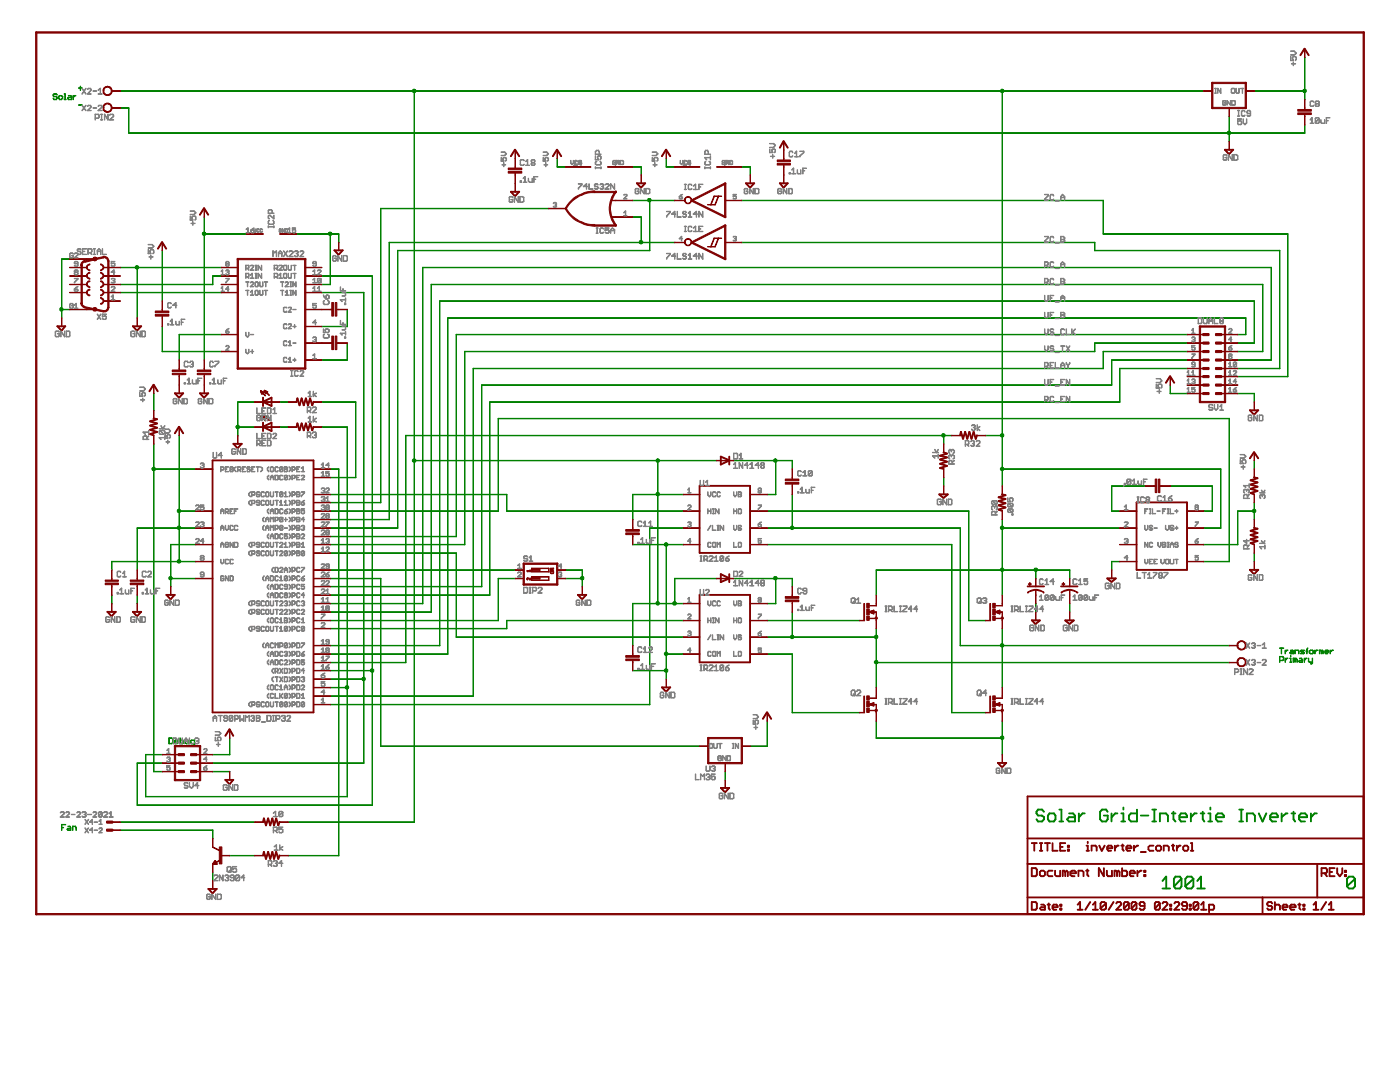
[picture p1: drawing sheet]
<svg xmlns="http://www.w3.org/2000/svg" width="279mm" height="216mm" viewBox="0 0 279 216" stroke-linecap="round" stroke-linejoin="round" font-family="sans-serif">
<g fill="#008000" stroke="#008000" stroke-width=".2">
<path d="M12.3 164.5l.1 1.2z" fill-rule="evenodd"/>
<path d="M12.3 164.5l.8 .1z" fill-rule="evenodd"/>
<path d="M12.3 165.1l.4 .1z" fill-rule="evenodd"/>
<path d="M13.5 164.8l.5 .1z" fill-rule="evenodd"/>
<path d="M13.9 164.8l.2 .4z" fill-rule="evenodd"/>
<path d="M14.1 165.1v.6z" fill-rule="evenodd"/>
<path d="M13.5 165.6l.6 .1z" fill-rule="evenodd"/>
<path d="M13.4 165.4l.2 .3z" fill-rule="evenodd"/>
<path d="M13.5 165.3l.1 .1-.2 .1z" fill-rule="evenodd"/>
<path d="M13.5 165.3l.6 .1z" fill-rule="evenodd"/>
<path d="M14.5 164.8l.1 .9z" fill-rule="evenodd"/>
<path d="M14.5 164.8l.6 .1z" fill-rule="evenodd"/>
<path d="M15 164.8l.2 .4z" fill-rule="evenodd"/>
<path d="M15.2 165.1v.6z" fill-rule="evenodd"/>
<path d="M33.7 147.2l.1 1.2z" fill-rule="evenodd"/>
<path d="M33.7 148.3l.6 .1z" fill-rule="evenodd"/>
<path d="M34.2 148.3l.3-.1-.2 .2z" fill-rule="evenodd"/>
<path d="M34.5 147.4v.9z" fill-rule="evenodd"/>
<path d="M34.2 147.2l.3 .3z" fill-rule="evenodd"/>
<path d="M33.7 147.2l.6 .1z" fill-rule="evenodd"/>
<path d="M35 148.3l.4 .1z" fill-rule="evenodd"/>
<path d="M34.8 148.2l.3 .2z" fill-rule="evenodd"/>
<path d="M34.8 147.8l.1 .5z" fill-rule="evenodd"/>
<path d="M34.8 147.8l.3-.1-.2 .2z" fill-rule="evenodd"/>
<path d="M35 147.7h.4z" fill-rule="evenodd"/>
<path d="M35.3 147.7l.3 .2z" fill-rule="evenodd"/>
<path d="M35.5 147.8l.1 .3z" fill-rule="evenodd"/>
<path d="M34.8 148l.8 .1z" fill-rule="evenodd"/>
<path d="M35.9 147.2l.1 1.2z" fill-rule="evenodd"/>
<path d="M35.9 148.3l.6 .1z" fill-rule="evenodd"/>
<path d="M36.4 148.3l.3-.1-.2 .2z" fill-rule="evenodd"/>
<path d="M36.6 147.8l.1 .5z" fill-rule="evenodd"/>
<path d="M36.4 147.7l.3 .2z" fill-rule="evenodd"/>
<path d="M35.9 147.7h.6z" fill-rule="evenodd"/>
<path d="M36.9 147.7l.1 .6z" fill-rule="evenodd"/>
<path d="M36.9 148.2l.4 .2z" fill-rule="evenodd"/>
<path d="M37.2 148.3l.6 .1z" fill-rule="evenodd"/>
<path d="M37.7 147.7l.1 .7z" fill-rule="evenodd"/>
<path d="M38.4 148.7l.3 .1z" fill-rule="evenodd"/>
<path d="M38.6 148.7l.3-.2-.2 .3z" fill-rule="evenodd"/>
<path d="M38.8 147.7l.1 .9z" fill-rule="evenodd"/>
<path d="M38.2 147.7h.7z" fill-rule="evenodd"/>
<path d="M38 147.8l.3-.1-.2 .2z" fill-rule="evenodd"/>
<path d="M38 147.8l.1 .5z" fill-rule="evenodd"/>
<path d="M38 148.2l.3 .2z" fill-rule="evenodd"/>
<path d="M38.2 148.3l.7 .1z" fill-rule="evenodd"/>
<path d="M11.2 18.7l.2 .3z" fill-rule="evenodd"/>
<path d="M10.8 18.7l.5 .1z" fill-rule="evenodd"/>
<path d="M10.8 18.7v.1l-.2 .2z" fill-rule="evenodd"/>
<path d="M10.6 18.9l.1 .2z" fill-rule="evenodd"/>
<path d="M10.6 19l.2 .3z" fill-rule="evenodd"/>
<path d="M10.8 19.2l.5 .1z" fill-rule="evenodd"/>
<path d="M11.2 19.2l.2 .3z" fill-rule="evenodd"/>
<path d="M11.3 19.4l.1 .2z" fill-rule="evenodd"/>
<path d="M11.3 19.6h.1l-.2 .3z" fill-rule="evenodd"/>
<path d="M10.8 19.8l.5 .1z" fill-rule="evenodd"/>
<path d="M10.6 19.6l.2 .3z" fill-rule="evenodd"/>
<path d="M11.9 19.8l.4 .1z" fill-rule="evenodd"/>
<path d="M12.2 19.8l.3-.2-.2 .3z" fill-rule="evenodd"/>
<path d="M12.4 19.2l.1 .4z" fill-rule="evenodd"/>
<path d="M12.2 19l.3 .3z" fill-rule="evenodd"/>
<path d="M11.9 19l.4 .1z" fill-rule="evenodd"/>
<path d="M11.7 19.2l.2-.2-.1 .3z" fill-rule="evenodd"/>
<path d="M11.7 19.2l.1 .4z" fill-rule="evenodd"/>
<path d="M11.7 19.6l.2 .3z" fill-rule="evenodd"/>
<path d="M12.8 18.7l.2 .1z" fill-rule="evenodd"/>
<path d="M13 18.7v1.2z" fill-rule="evenodd"/>
<path d="M12.8 19.8l.4 .1z" fill-rule="evenodd"/>
<path d="M13.6 19l.5 .1z" fill-rule="evenodd"/>
<path d="M14.1 19l.2 .3z" fill-rule="evenodd"/>
<path d="M14.2 19.2l.1 .7z" fill-rule="evenodd"/>
<path d="M13.6 19.8l.7 .1z" fill-rule="evenodd"/>
<path d="M13.5 19.6l.2 .3z" fill-rule="evenodd"/>
<path d="M13.5 19.6l.2-.2-.2 .2z" fill-rule="evenodd"/>
<path d="M13.6 19.4l.7 .1z" fill-rule="evenodd"/>
<path d="M14.6 19v.9z" fill-rule="evenodd"/>
<path d="M14.9 19l.1 .1-.4 .4z" fill-rule="evenodd"/>
<path d="M14.9 19l.3 .1z" fill-rule="evenodd"/>
<path d="M15.7 17.5l.7 .1z" fill-rule="evenodd"/>
<path d="M16 17.2l.1 .8z" fill-rule="evenodd"/>
<path d="M15.7 20.9l.7 .1z" fill-rule="evenodd"/>
<path d="M255.7 129.3l.1 1.2z" fill-rule="evenodd"/>
<path d="M255.4 129.3l.8 .1z" fill-rule="evenodd"/>
<path d="M256.5 129.7v.8z" fill-rule="evenodd"/>
<path d="M256.8 129.7l.1 .1-.4 .3z" fill-rule="evenodd"/>
<path d="M256.8 129.7l.2 .1z" fill-rule="evenodd"/>
<path d="M257.6 129.7l.4 .1z" fill-rule="evenodd"/>
<path d="M257.9 129.7l.2 .3z" fill-rule="evenodd"/>
<path d="M258.1 129.9v.6z" fill-rule="evenodd"/>
<path d="M257.6 130.4l.5 .1z" fill-rule="evenodd"/>
<path d="M257.4 130.2l.2 .3z" fill-rule="evenodd"/>
<path d="M257.4 130.2l.2-.2-.1 .3z" fill-rule="evenodd"/>
<path d="M257.6 130l.5 .1z" fill-rule="evenodd"/>
<path d="M258.4 129.7l.1 .8z" fill-rule="evenodd"/>
<path d="M258.4 129.7l.7 .1z" fill-rule="evenodd"/>
<path d="M259 129.7l.2 .3z" fill-rule="evenodd"/>
<path d="M259.2 129.9v.6z" fill-rule="evenodd"/>
<path d="M259.5 130.4l.7 .1z" fill-rule="evenodd"/>
<path d="M260.3 130.2v.1l-.2 .2z" fill-rule="evenodd"/>
<path d="M260.1 130l.2 .3z" fill-rule="evenodd"/>
<path d="M259.7 130l.5 .1z" fill-rule="evenodd"/>
<path d="M259.5 129.9l.3 .2z" fill-rule="evenodd"/>
<path d="M259.5 129.9l.3-.2-.2 .3z" fill-rule="evenodd"/>
<path d="M259.7 129.7l.6 .1z" fill-rule="evenodd"/>
<path d="M260.8 129.5l.1 1z" fill-rule="evenodd"/>
<path d="M260.9 129.3l.1 .1-.2 .2z" fill-rule="evenodd"/>
<path d="M260.6 129.9l.4 .1z" fill-rule="evenodd"/>
<path d="M261.5 130.4l.5 .1z" fill-rule="evenodd"/>
<path d="M262 130.2l.1 .1-.2 .2z" fill-rule="evenodd"/>
<path d="M262 129.9l.1 .4z" fill-rule="evenodd"/>
<path d="M261.9 129.7l.2 .3z" fill-rule="evenodd"/>
<path d="M261.5 129.7l.5 .1z" fill-rule="evenodd"/>
<path d="M261.3 129.9l.3-.2-.2 .3z" fill-rule="evenodd"/>
<path d="M261.3 129.9l.1 .4z" fill-rule="evenodd"/>
<path d="M261.3 130.2l.3 .3z" fill-rule="evenodd"/>
<path d="M262.4 129.7l.1 .8z" fill-rule="evenodd"/>
<path d="M262.7 129.7l.1 .1-.4 .3z" fill-rule="evenodd"/>
<path d="M262.7 129.7l.4 .1z" fill-rule="evenodd"/>
<path d="M263.3 129.7l.1 .8z" fill-rule="evenodd"/>
<path d="M263.3 129.7l.3 .1z" fill-rule="evenodd"/>
<path d="M263.5 129.7l.2 .3z" fill-rule="evenodd"/>
<path d="M263.7 129.9v.6z" fill-rule="evenodd"/>
<path d="M263.7 129.9l.2-.2-.2 .3z" fill-rule="evenodd"/>
<path d="M263.8 129.7l.3 .3z" fill-rule="evenodd"/>
<path d="M264 129.9l.1 .6z" fill-rule="evenodd"/>
<path d="M264.6 130.4l.4 .1z" fill-rule="evenodd"/>
<path d="M264.4 130.2l.3 .3z" fill-rule="evenodd"/>
<path d="M264.4 129.9l.1 .4z" fill-rule="evenodd"/>
<path d="M264.6 129.7l.1 .1-.3 .2z" fill-rule="evenodd"/>
<path d="M264.6 129.7l.4 .1z" fill-rule="evenodd"/>
<path d="M264.9 129.7l.3 .3z" fill-rule="evenodd"/>
<path d="M265.1 129.9l.1 .2z" fill-rule="evenodd"/>
<path d="M264.4 130l.8 .1z" fill-rule="evenodd"/>
<path d="M265.4 129.7l.1 .8z" fill-rule="evenodd"/>
<path d="M265.4 130l.5-.3-.4 .4z" fill-rule="evenodd"/>
<path d="M265.9 129.7l.2 .1z" fill-rule="evenodd"/>
<path d="M255.4 131v1.2z" fill-rule="evenodd"/>
<path d="M255.4 131l.6 .1z" fill-rule="evenodd"/>
<path d="M255.9 131l.3 .2z" fill-rule="evenodd"/>
<path d="M256.1 131.1l.1 .6z" fill-rule="evenodd"/>
<path d="M256.1 131.6l.1 .1-.3 .1z" fill-rule="evenodd"/>
<path d="M255.4 131.7l.6 .1z" fill-rule="evenodd"/>
<path d="M256.5 131.3v.9z" fill-rule="evenodd"/>
<path d="M256.8 131.3l.1 .1-.4 .4z" fill-rule="evenodd"/>
<path d="M256.8 131.3l.2 .1z" fill-rule="evenodd"/>
<path d="M257.4 131.3l.2 .1z" fill-rule="evenodd"/>
<path d="M257.6 131.3v.9z" fill-rule="evenodd"/>
<path d="M257.4 132.1l.4 .1z" fill-rule="evenodd"/>
<path d="M257.6 130.8v.3z" fill-rule="evenodd"/>
<path d="M258.1 131.3v.9z" fill-rule="evenodd"/>
<path d="M258.1 131.3l.2 .1z" fill-rule="evenodd"/>
<path d="M258.2 131.3l.3 .4z" fill-rule="evenodd"/>
<path d="M258.4 131.6l.1 .6z" fill-rule="evenodd"/>
<path d="M258.6 131.3l.1 .1-.3 .3z" fill-rule="evenodd"/>
<path d="M258.6 131.3l.3 .4z" fill-rule="evenodd"/>
<path d="M258.8 131.6l.1 .6z" fill-rule="evenodd"/>
<path d="M259.3 131.3l.5 .1z" fill-rule="evenodd"/>
<path d="M259.7 131.3l.2 .4z" fill-rule="evenodd"/>
<path d="M259.8 131.6l.1 .6z" fill-rule="evenodd"/>
<path d="M259.3 132.1l.6 .1z" fill-rule="evenodd"/>
<path d="M259.2 131.9l.2 .3z" fill-rule="evenodd"/>
<path d="M259.3 131.7l.1 .1-.2 .2z" fill-rule="evenodd"/>
<path d="M259.3 131.7l.6 .1z" fill-rule="evenodd"/>
<path d="M260.3 131.3v.9z" fill-rule="evenodd"/>
<path d="M260.6 131.3l.1 .1-.4 .4z" fill-rule="evenodd"/>
<path d="M260.6 131.3l.3 .1z" fill-rule="evenodd"/>
<path d="M261.1 131.3l.1 .7z" fill-rule="evenodd"/>
<path d="M261.1 131.9l.3 .3z" fill-rule="evenodd"/>
<path d="M261.3 132.1l.7 .1z" fill-rule="evenodd"/>
<path d="M261.9 131.3l.1 1z" fill-rule="evenodd"/>
<path d="M261.9 132.2l.1 .1-.3 .2z" fill-rule="evenodd"/>
<path d="M261.5 132.4l.3 .1z" fill-rule="evenodd"/>
<path d="M207.9 161.5l.5 .5v.1l-.5-.6z" fill-rule="evenodd"/>
<path d="M207.1 161.5h.9z" fill-rule="evenodd"/>
<path d="M207.1 161.5h.2l-.5 .6v-.1z" fill-rule="evenodd"/>
<path d="M206.8 162h.1l-.1 .4z" fill-rule="evenodd"/>
<path d="M206.8 162.2l.5 .5-.1 .1-.4-.5z" fill-rule="evenodd"/>
<path d="M207.1 162.7h.9z" fill-rule="evenodd"/>
<path d="M207.9 162.6l.5 .4v.2l-.5-.4z" fill-rule="evenodd"/>
<path d="M208.4 163v.6z" fill-rule="evenodd"/>
<path d="M208.3 163.4l.1 .1-.5 .5v-.1z" fill-rule="evenodd"/>
<path d="M207.1 163.9h.9z" fill-rule="evenodd"/>
<path d="M206.8 163.4l.5 .5-.1 .1-.4-.5z" fill-rule="evenodd"/>
<path d="M209.5 163.8l.9 .1-.9 .1z" fill-rule="evenodd"/>
<path d="M210.6 163.4l.1 .1-.4 .5-.1-.1z" fill-rule="evenodd"/>
<path d="M210.7 162.6v1z" fill-rule="evenodd"/>
<path d="M210.3 162.2l.4 .5v.1l-.5-.5z" fill-rule="evenodd"/>
<path d="M209.5 162.2l.9 .1-.9 .1z" fill-rule="evenodd"/>
<path d="M209.4 162.2l.1 .1-.4 .5-.1-.1z" fill-rule="evenodd"/>
<path d="M209.1 162.6v1z" fill-rule="evenodd"/>
<path d="M209.1 163.4l.4 .5v.1l-.5-.5z" fill-rule="evenodd"/>
<path d="M211.3 161.5h.6z" fill-rule="evenodd"/>
<path d="M211.8 161.5v2.5z" fill-rule="evenodd"/>
<path d="M211.3 163.9h1z" fill-rule="evenodd"/>
<path d="M213.4 162.2l.8 .1-.8 .1z" fill-rule="evenodd"/>
<path d="M214 162.3l.2-.1 .4 .5-.1 .1z" fill-rule="evenodd"/>
<path d="M214.5 162.6v1.4z" fill-rule="evenodd"/>
<path d="M213.4 163.8l1.2 .1-1.2 .1z" fill-rule="evenodd"/>
<path d="M212.9 163.4l.5 .5v.1l-.5-.5z" fill-rule="evenodd"/>
<path d="M213.3 163l.1 .1-.5 .5v-.1z" fill-rule="evenodd"/>
<path d="M213.4 163l1.2 .1-1.2 .1z" fill-rule="evenodd"/>
<path d="M215.3 162.2v1.8z" fill-rule="evenodd"/>
<path d="M216 162.2l.2 .1-.9 .9-.1-.1z" fill-rule="evenodd"/>
<path d="M216.1 162.2l.5 .1-.5 .1z" fill-rule="evenodd"/>
<path d="M220.7 161.5l.4 .5v.1l-.5-.6z" fill-rule="evenodd"/>
<path d="M220 161.5h.8l-.8 .1z" fill-rule="evenodd"/>
<path d="M219.9 161.5h.1l-.5 .6v-.1z" fill-rule="evenodd"/>
<path d="M219.5 162h.1l-.1 1.6z" fill-rule="evenodd"/>
<path d="M219.5 163.4l.5 .5v.1l-.5-.5z" fill-rule="evenodd"/>
<path d="M220 163.8l.8 .1-.8 .1z" fill-rule="evenodd"/>
<path d="M221 163.4l.1 .1-.4 .5-.1-.1z" fill-rule="evenodd"/>
<path d="M221.1 162.6v1z" fill-rule="evenodd"/>
<path d="M220.3 162.6l.8 .1-.8 .1z" fill-rule="evenodd"/>
<path d="M221.8 162.2v1.8z" fill-rule="evenodd"/>
<path d="M222.5 162.2l.2 .1-.9 .9-.1-.1z" fill-rule="evenodd"/>
<path d="M222.5 162.3h.6z" fill-rule="evenodd"/>
<path d="M223.8 162.2l.5 .1-.5 .1z" fill-rule="evenodd"/>
<path d="M224.2 162.2v1.8z" fill-rule="evenodd"/>
<path d="M223.8 163.8l.8 .1-.8 .1z" fill-rule="evenodd"/>
<path d="M224.2 161v.6z" fill-rule="evenodd"/>
<path d="M226.9 161.5v2.5z" fill-rule="evenodd"/>
<path d="M225.6 163.9h1.4z" fill-rule="evenodd"/>
<path d="M225.3 163.4l.5 .5-.1 .1-.5-.5z" fill-rule="evenodd"/>
<path d="M225.3 162.6v1z" fill-rule="evenodd"/>
<path d="M225.6 162.2l.2 .1-.5 .5-.1-.1z" fill-rule="evenodd"/>
<path d="M225.6 162.3h1.4z" fill-rule="evenodd"/>
<path d="M227.7 162.6l1.6 .1-1.6 .1z" fill-rule="evenodd"/>
<path d="M229.9 163.9h.9z" fill-rule="evenodd"/>
<path d="M230.4 161.5v2.5z" fill-rule="evenodd"/>
<path d="M229.9 161.5h.9z" fill-rule="evenodd"/>
<path d="M231.5 162.2v1.8z" fill-rule="evenodd"/>
<path d="M231.5 162.2l1.2 .1-1.2 .1z" fill-rule="evenodd"/>
<path d="M232.7 162.2l.5 .5-.1 .1-.5-.5z" fill-rule="evenodd"/>
<path d="M233.1 162.6v1.4z" fill-rule="evenodd"/>
<path d="M234.1 162h.2l-.1 1.6z" fill-rule="evenodd"/>
<path d="M234.1 163.5l.2-.1 .4 .5-.2 .1z" fill-rule="evenodd"/>
<path d="M233.8 162.2l.9 .1-.9 .1z" fill-rule="evenodd"/>
<path d="M235.7 163.8l.9 .1-.9 .1z" fill-rule="evenodd"/>
<path d="M235.4 163.4l.4 .5-.1 .1-.4-.5z" fill-rule="evenodd"/>
<path d="M235.4 162.6v1z" fill-rule="evenodd"/>
<path d="M235.6 162.2l.2 .1-.4 .5-.1-.1z" fill-rule="evenodd"/>
<path d="M235.7 162.2l.9 .1-.9 .1z" fill-rule="evenodd"/>
<path d="M236.6 162.2l.4 .5-.1 .1-.4-.5z" fill-rule="evenodd"/>
<path d="M236.9 162.6v.6z" fill-rule="evenodd"/>
<path d="M235.4 163l1.6 .1-1.6 .1z" fill-rule="evenodd"/>
<path d="M237.7 162.2v1.8z" fill-rule="evenodd"/>
<path d="M238.3 162.2l.2 .1-.8 .9-.1-.1z" fill-rule="evenodd"/>
<path d="M238.3 162.3h.6z" fill-rule="evenodd"/>
<path d="M239.9 162h.2l-.1 1.6z" fill-rule="evenodd"/>
<path d="M239.9 163.5l.2-.1 .4 .5-.1 .1z" fill-rule="evenodd"/>
<path d="M239.6 162.2l.9 .1-.9 .1z" fill-rule="evenodd"/>
<path d="M241.1 162.2l.5 .1-.5 .1z" fill-rule="evenodd"/>
<path d="M241.6 162.2v1.8z" fill-rule="evenodd"/>
<path d="M241.1 163.8l.9 .1-.9 .1z" fill-rule="evenodd"/>
<path d="M241.6 161v.6z" fill-rule="evenodd"/>
<path d="M243.1 163.8l.8 .1-.8 .1z" fill-rule="evenodd"/>
<path d="M242.6 163.5l.1-.1 .5 .5-.2 .1z" fill-rule="evenodd"/>
<path d="M242.6 162.7h.1v.9z" fill-rule="evenodd"/>
<path d="M243 162.2l.2 .1-.5 .5-.1-.1z" fill-rule="evenodd"/>
<path d="M243.1 162.2l.8 .1-.8 .1z" fill-rule="evenodd"/>
<path d="M243.8 162.2l.5 .5v.1l-.5-.5z" fill-rule="evenodd"/>
<path d="M244.2 162.7h.1v.5z" fill-rule="evenodd"/>
<path d="M242.6 163.1h1.7z" fill-rule="evenodd"/>
<path d="M247.3 163.8l.9 .1-.9 .1z" fill-rule="evenodd"/>
<path d="M247.7 161.5v2.5z" fill-rule="evenodd"/>
<path d="M247.3 161.5h.9l-.9 .1z" fill-rule="evenodd"/>
<path d="M248.8 162.2v1.8z" fill-rule="evenodd"/>
<path d="M248.8 162.2l1.3 .1-1.3 .1z" fill-rule="evenodd"/>
<path d="M250 162.2l.5 .5-.1 .1-.5-.5z" fill-rule="evenodd"/>
<path d="M250.4 162.6v1.4z" fill-rule="evenodd"/>
<path d="M251.2 162.2l.9 1.7-.1 .1-.9-1.7z" fill-rule="evenodd"/>
<path d="M252.6 162.2l.2 .1-.8 1.7-.1-.1z" fill-rule="evenodd"/>
<path d="M253.9 163.8l.9 .1-.9 .1z" fill-rule="evenodd"/>
<path d="M253.5 163.4l.5 .5-.1 .1-.5-.5z" fill-rule="evenodd"/>
<path d="M253.5 162.6v1z" fill-rule="evenodd"/>
<path d="M253.8 162.2l.2 .1-.5 .5-.1-.1z" fill-rule="evenodd"/>
<path d="M253.9 162.2l.9 .1-.9 .1z" fill-rule="evenodd"/>
<path d="M254.7 162.2l.4 .5-.1 .1-.4-.5z" fill-rule="evenodd"/>
<path d="M255 162.6v.6z" fill-rule="evenodd"/>
<path d="M253.5 163l1.6 .1-1.6 .1z" fill-rule="evenodd"/>
<path d="M255.8 162.2v1.8z" fill-rule="evenodd"/>
<path d="M255.7 163l.9-.8 .1 .1-.9 .9z" fill-rule="evenodd"/>
<path d="M256.6 162.2l.4 .1-.4 .1z" fill-rule="evenodd"/>
<path d="M258.1 162h.1l-.1 1.6z" fill-rule="evenodd"/>
<path d="M258.1 163.4l.5 .5-.1 .1-.4-.5z" fill-rule="evenodd"/>
<path d="M257.7 162.2l.9 .1-.9 .1z" fill-rule="evenodd"/>
<path d="M259.7 163.8l.8 .1-.8 .1z" fill-rule="evenodd"/>
<path d="M259.2 163.4l.6 .5-.1 .1-.5-.5z" fill-rule="evenodd"/>
<path d="M259.2 162.6v1z" fill-rule="evenodd"/>
<path d="M259.6 162.2l.2 .1-.6 .5v-.1z" fill-rule="evenodd"/>
<path d="M259.7 162.2l.8 .1-.8 .1z" fill-rule="evenodd"/>
<path d="M260.4 162.2l.5 .5v.1l-.6-.5z" fill-rule="evenodd"/>
<path d="M260.9 162.6v.6z" fill-rule="evenodd"/>
<path d="M259.2 163l1.7 .1-1.7 .1z" fill-rule="evenodd"/>
<path d="M261.6 162.2v1.8z" fill-rule="evenodd"/>
<path d="M262.3 162.2l.2 .1-.9 .9-.1-.1z" fill-rule="evenodd"/>
<path d="M262.4 162.2l.5 .1-.5 .1z" fill-rule="evenodd"/>
<path d="M232.7 174.8l.1 .1-.8 1-.1-.1z" fill-rule="evenodd"/>
<path d="M232.7 174.8v2.6z" fill-rule="evenodd"/>
<path d="M232 177.2l1.6 .1-1.6 .1z" fill-rule="evenodd"/>
<path d="M234.3 175.3v1.7z" fill-rule="evenodd"/>
<path d="M234.5 174.8l.2 .1-.4 .5-.1-.1z" fill-rule="evenodd"/>
<path d="M234.6 174.8l.9 .1-.9 .1z" fill-rule="evenodd"/>
<path d="M235.5 174.8l.4 .5-.1 .1-.4-.5z" fill-rule="evenodd"/>
<path d="M235.7 175.3h.2l-.1 1.7z" fill-rule="evenodd"/>
<path d="M235.7 176.8l.2 .1-.4 .5-.1-.1z" fill-rule="evenodd"/>
<path d="M234.6 177.2l.9 .1-.9 .1z" fill-rule="evenodd"/>
<path d="M234.3 176.8l.4 .5-.1 .1-.4-.5z" fill-rule="evenodd"/>
<path d="M235.7 175.3h.2l-1.6 1.7-.1-.1z" fill-rule="evenodd"/>
<path d="M236.6 175.3v1.7z" fill-rule="evenodd"/>
<path d="M236.9 174.8l.2 .1-.5 .5-.1-.1z" fill-rule="evenodd"/>
<path d="M237 174.8l.8 .1-.8 .1z" fill-rule="evenodd"/>
<path d="M237.7 174.8l.6 .5-.1 .1-.5-.5z" fill-rule="evenodd"/>
<path d="M238.2 175.3v1.7z" fill-rule="evenodd"/>
<path d="M238.1 176.8l.2 .1-.6 .5v-.1z" fill-rule="evenodd"/>
<path d="M237 177.2l.8 .1-.8 .1z" fill-rule="evenodd"/>
<path d="M236.6 176.8l.5 .5-.1 .1-.5-.5z" fill-rule="evenodd"/>
<path d="M236.5 176.8l1.7-1.5h.1l-1.7 1.7z" fill-rule="evenodd"/>
<path d="M239.6 174.8l.2 .1-.9 1-.1-.1z" fill-rule="evenodd"/>
<path d="M239.7 174.8v2.6z" fill-rule="evenodd"/>
<path d="M238.8 177.3h1.7z" fill-rule="evenodd"/>
<path d="M268.8 175.3v1.7z" fill-rule="evenodd"/>
<path d="M269.2 174.8l.1 .1-.5 .5-.1-.1z" fill-rule="evenodd"/>
<path d="M269.2 174.8l.9 .1-.9 .1z" fill-rule="evenodd"/>
<path d="M270 174.8l.5 .5-.1 .1-.5-.5z" fill-rule="evenodd"/>
<path d="M270.4 175.3v1.7z" fill-rule="evenodd"/>
<path d="M270.3 176.8l.2 .1-.5 .5-.1-.1z" fill-rule="evenodd"/>
<path d="M269.2 177.2l.9 .1-.9 .1z" fill-rule="evenodd"/>
<path d="M268.8 176.8l.5 .5-.1 .1-.5-.5z" fill-rule="evenodd"/>
<path d="M268.7 176.8l1.7-1.5h.1l-1.7 1.7z" fill-rule="evenodd"/>
<path d="M34 108.6l5.1 .1z" fill-rule="evenodd"/>
<path d="M34 108.6l.1 6.9z" fill-rule="evenodd"/>
<path d="M34 115.4l.1 1.7z" fill-rule="evenodd"/>
<path d="M34 115.4l5.1 .1z" fill-rule="evenodd"/>
<path d="M33.9 115.1h.3a.34 .34 0 0 1 0 .5 .34 .34 0 0 1-.5-.1z" fill-rule="evenodd"/>
<path d="M24 53.3l3.4 .1z" fill-rule="evenodd"/>
<path d="M27.3 53.3l.1 10.2z" fill-rule="evenodd"/>
<path d="M27.3 53.3l16.9 .1z" fill-rule="evenodd"/>
<path d="M27.2 53h.2a.38 .38 0 0 1 .3 .3 .38 .38 0 0 1-.2 .4h-.3l-.2-.2v-.3z" fill-rule="evenodd"/>
<path d="M47.4 85.2l.1 1.8z" fill-rule="evenodd"/>
<path d="M47.4 80.2l.1 5.1z" fill-rule="evenodd"/>
<path d="M47.4 80.2l3.5 .1z" fill-rule="evenodd"/>
<path d="M47.4 85.2l3.5 .1z" fill-rule="evenodd"/>
<path d="M25.7 26.5l219.7 .1z" fill-rule="evenodd"/>
<path d="M245.3 23.2l.1 3.4z" fill-rule="evenodd"/>
<path d="M260.3 24.9l.1 1.7z" fill-rule="evenodd"/>
<path d="M245.3 26.5l15.1 .1z" fill-rule="evenodd"/>
<path d="M245.3 26.5l.1 1.8z" fill-rule="evenodd"/>
<path d="M244.9 26.3a.37 .37 0 0 1 .6-.1 .37 .37 0 0 1-.1 .6h-.3l-.2-.1z" fill-rule="evenodd"/>
<path d="M25.7 21.5v5.1z" fill-rule="evenodd"/>
<path d="M24 21.5l1.7 .1z" fill-rule="evenodd"/>
<path d="M132.9 108.6l3.5 .1z" fill-rule="evenodd"/>
<path d="M132.9 108.6l.1 22z" fill-rule="evenodd"/>
<path d="M132.9 130.5l.1 3.4z" fill-rule="evenodd"/>
<path d="M132.9 133.8l.1 1.8z" fill-rule="evenodd"/>
<path d="M132.9 130.5l3.5 .1z" fill-rule="evenodd"/>
<path d="M132.7 130.2l.4-.1 .2 .2a.36 .36 0 0 1-.4 .5 .36 .36 0 0 1-.2-.6z" fill-rule="evenodd"/>
<path d="M126.2 108.6l6.8 .1z" fill-rule="evenodd"/>
<path d="M132.7 108.4h.1a.35 .35 0 0 1 .4 .1 .35 .35 0 0 1 0 .5 .46 .46 0 0 1-.6-.5z" fill-rule="evenodd"/>
<path d="M126.2 133.8l6.8 .1z" fill-rule="evenodd"/>
<path d="M132.7 133.5h.1a.35 .35 0 0 1 .4 .2 .35 .35 0 0 1 0 .4 .46 .46 0 0 1-.6-.4z" fill-rule="evenodd"/>
<path d="M42.4 153.9l3.5 .1z" fill-rule="evenodd"/>
<path d="M174.8 147.2l25.3 .1z" fill-rule="evenodd"/>
<path d="M200 147.2l.1 3.4z" fill-rule="evenodd"/>
<path d="M199.7 147l.5-.1a.37 .37 0 0 1 0 .5 .37 .37 0 0 1-.6-.1z" fill-rule="evenodd"/>
<path d="M174.8 143.8l.1 3.5z" fill-rule="evenodd"/>
<path d="M200 143.8l.1 3.5z" fill-rule="evenodd"/>
<path d="M59.2 46.7h6.8z" fill-rule="evenodd"/>
<path d="M65.9 46.7h1.7z" fill-rule="evenodd"/>
<path d="M67.6 46.7v1.7z" fill-rule="evenodd"/>
<path d="M64.2 56.7l1.8 .1z" fill-rule="evenodd"/>
<path d="M65.9 46.7l.1 10.1z" fill-rule="evenodd"/>
<path d="M65.6 46.4l.4-.1a.36 .36 0 0 1 .1 .6 .36 .36 0 0 1-.6-.2z" fill-rule="evenodd"/>
<path d="M221.8 112l.1 1.8z" fill-rule="evenodd"/>
<path d="M221.8 112l1.7 .1z" fill-rule="evenodd"/>
<path d="M144.7 153.9l.1 1.8z" fill-rule="evenodd"/>
<path d="M42.4 174l.1 1.8z" fill-rule="evenodd"/>
<path d="M188.3 95.2l.1 1.8z" fill-rule="evenodd"/>
<path d="M126.2 33.3l1.8 .1z" fill-rule="evenodd"/>
<path d="M127.9 33.3l.1 1.7z" fill-rule="evenodd"/>
<path d="M148 33.3l1.8 .1z" fill-rule="evenodd"/>
<path d="M149.7 33.3l.1 1.7z" fill-rule="evenodd"/>
<path d="M112.9 113.7l3.3 .1z" fill-rule="evenodd"/>
<path d="M116.2 113.7v1.8z" fill-rule="evenodd"/>
<path d="M116.2 115.4v1.7z" fill-rule="evenodd"/>
<path d="M112.9 115.4l3.3 .1z" fill-rule="evenodd"/>
<path d="M116 115.1h.4a.38 .38 0 0 1 0 .6 .38 .38 0 0 1-.6-.2z" fill-rule="evenodd"/>
<path d="M250.3 110.3l.1 1.8z" fill-rule="evenodd"/>
<path d="M250.3 78.5l.1 1.8z" fill-rule="evenodd"/>
<path d="M247 78.5l3.4 .1z" fill-rule="evenodd"/>
<path d="M22.3 118.7l.1 1.8z" fill-rule="evenodd"/>
<path d="M27.3 118.7l.1 1.8z" fill-rule="evenodd"/>
<path d="M206.7 120.4l.1 1.8z" fill-rule="evenodd"/>
<path d="M213.4 120.4l.1 1.8z" fill-rule="evenodd"/>
<path d="M12.3 61.7l1.7 .1z" fill-rule="evenodd"/>
<path d="M12.3 61.7l.1 1.8z" fill-rule="evenodd"/>
<path d="M12.3 51.6l1.7 .1z" fill-rule="evenodd"/>
<path d="M12.3 51.6l.1 10.2z" fill-rule="evenodd"/>
<path d="M12 61.5h.4l.2 .2-.1 .3-.4 .1-.2-.2z" fill-rule="evenodd"/>
<path d="M35.7 112l3.4 .1z" fill-rule="evenodd"/>
<path d="M35.7 105.3l.1 6.8z" fill-rule="evenodd"/>
<path d="M35.7 101.9l.1 3.5z" fill-rule="evenodd"/>
<path d="M35.7 86.9l.1 15.1z" fill-rule="evenodd"/>
<path d="M35.7 105.3l3.4 .1z" fill-rule="evenodd"/>
<path d="M35.4 105.2l.2-.2h.3a.36 .36 0 0 1 0 .5 .36 .36 0 0 1-.5 0z" fill-rule="evenodd"/>
<path d="M35.7 101.9l3.4 .1z" fill-rule="evenodd"/>
<path d="M35.5 101.7h.1a.3 .3 0 0 1 .4 0 .3 .3 0 0 1 0 .4l-.1 .2h-.3l-.2-.2z" fill-rule="evenodd"/>
<path d="M22.3 112l13.5 .1z" fill-rule="evenodd"/>
<path d="M22.3 112l.1 1.8z" fill-rule="evenodd"/>
<path d="M35.5 111.8l.4-.1a.37 .37 0 0 1 .1 .6 .37 .37 0 0 1-.6-.1z" fill-rule="evenodd"/>
<path d="M27.3 105.3l.1 8.5z" fill-rule="evenodd"/>
<path d="M27.3 105.3l8.5 .1z" fill-rule="evenodd"/>
<path d="M30.6 78.5l.1 3.5z" fill-rule="evenodd"/>
<path d="M32.3 50l.1 10.1z" fill-rule="evenodd"/>
<path d="M40.7 46.7l.1 25.2z" fill-rule="evenodd"/>
<path d="M40.7 46.7h8.5z" fill-rule="evenodd"/>
<path d="M40.7 43.3l.1 3.4z" fill-rule="evenodd"/>
<path d="M40.5 46.4l.4-.1a.36 .36 0 0 1 .1 .6 .36 .36 0 0 1-.6-.2z" fill-rule="evenodd"/>
<path d="M250.3 18.1l10.1 .1z" fill-rule="evenodd"/>
<path d="M260.3 11.4l.1 6.8z" fill-rule="evenodd"/>
<path d="M260.3 18.1l.1 1.8z" fill-rule="evenodd"/>
<path d="M42.4 150.5l3.5 .1z" fill-rule="evenodd"/>
<path d="M45.8 147.2l.1 3.4z" fill-rule="evenodd"/>
<path d="M250.3 91.9l.1 1.7z" fill-rule="evenodd"/>
<path d="M149.7 148.8l3.5 .1z" fill-rule="evenodd"/>
<path d="M153.1 143.8l.1 5.1z" fill-rule="evenodd"/>
<path d="M111.2 33.3l1.7 .1z" fill-rule="evenodd"/>
<path d="M111.2 31.6l.1 1.8z" fill-rule="evenodd"/>
<path d="M132.9 31.6l.1 1.8z" fill-rule="evenodd"/>
<path d="M132.9 33.3l1.8 .1z" fill-rule="evenodd"/>
<path d="M233.5 78.5l3.5 .1z" fill-rule="evenodd"/>
<path d="M233.5 76.8l.1 1.8z" fill-rule="evenodd"/>
<path d="M30.6 93.6h8.5z" fill-rule="evenodd"/>
<path d="M30.6 88.6l.1 5z" fill-rule="evenodd"/>
<path d="M30.6 153.9l1.8 .1z" fill-rule="evenodd"/>
<path d="M30.6 93.6l.1 60.4z" fill-rule="evenodd"/>
<path d="M24 58.3l20.2 .1z" fill-rule="evenodd"/>
<path d="M42.4 55l1.8 .1z" fill-rule="evenodd"/>
<path d="M42.4 55l.1 1.8z" fill-rule="evenodd"/>
<path d="M24 56.7l18.5 .1z" fill-rule="evenodd"/>
<path d="M35.7 66.7l.1 5.2z" fill-rule="evenodd"/>
<path d="M35.7 66.7l8.5 .1z" fill-rule="evenodd"/>
<path d="M32.3 70.1l11.9 .1z" fill-rule="evenodd"/>
<path d="M32.3 65.1l.1 5.1z" fill-rule="evenodd"/>
<path d="M64.2 65.1l5.1 .1z" fill-rule="evenodd"/>
<path d="M69.3 61.7v3.5z" fill-rule="evenodd"/>
<path d="M69.3 68.4v3.5z" fill-rule="evenodd"/>
<path d="M64.2 71.8l5.1 .1z" fill-rule="evenodd"/>
<path d="M64.2 58.3l8.4 .1z" fill-rule="evenodd"/>
<path d="M72.6 58.3v77.3z" fill-rule="evenodd"/>
<path d="M65.9 135.5l6.7 .1z" fill-rule="evenodd"/>
<path d="M42.4 152.2l30.2 .1z" fill-rule="evenodd"/>
<path d="M72.6 135.5v16.8z" fill-rule="evenodd"/>
<path d="M64.2 55l10.1 .1z" fill-rule="evenodd"/>
<path d="M74.3 55v78.9z" fill-rule="evenodd"/>
<path d="M27.3 152.2l5.1 .1z" fill-rule="evenodd"/>
<path d="M27.3 152.2l.1 8.5z" fill-rule="evenodd"/>
<path d="M27.3 160.6l47 .1z" fill-rule="evenodd"/>
<path d="M74.3 133.8v26.9z" fill-rule="evenodd"/>
<path d="M74 133.5h.2a.35 .35 0 0 1 .4 .2 .35 .35 0 0 1-.1 .4 .46 .46 0 0 1-.6-.4z" fill-rule="evenodd"/>
<path d="M65.9 133.8l8.4 .1z" fill-rule="evenodd"/>
<path d="M55.8 80.2l1.8 .1z" fill-rule="evenodd"/>
<path d="M55.8 85.2l1.8 .1z" fill-rule="evenodd"/>
<path d="M153.1 130.5l5.1 .1z" fill-rule="evenodd"/>
<path d="M158.1 130.5l.1 11.7z" fill-rule="evenodd"/>
<path d="M158.1 142.2h13.5z" fill-rule="evenodd"/>
<path d="M153.1 123.8l18.5 .1z" fill-rule="evenodd"/>
<path d="M174.8 127.1l.1 5.1z" fill-rule="evenodd"/>
<path d="M153.1 127.1l5.1 .1z" fill-rule="evenodd"/>
<path d="M158.1 127.1l16.8 .1z" fill-rule="evenodd"/>
<path d="M158.1 122.1l.1 5.1z" fill-rule="evenodd"/>
<path d="M174.7 131.8l.5 .1a.39 .39 0 0 1-.1 .4 .39 .39 0 0 1-.4 .1l-.2-.2z" fill-rule="evenodd"/>
<path d="M174.8 125.4l.1 1.8z" fill-rule="evenodd"/>
<path d="M174.8 132.2l.1 5z" fill-rule="evenodd"/>
<path d="M174.8 132.2h70.6z" fill-rule="evenodd"/>
<path d="M153.1 120.4l1.8 .1z" fill-rule="evenodd"/>
<path d="M146.4 115.4l8.5 .1z" fill-rule="evenodd"/>
<path d="M154.8 115.4l3.4 .1z" fill-rule="evenodd"/>
<path d="M158.1 115.4l.1 1.7z" fill-rule="evenodd"/>
<path d="M154.8 115.4l.1 5.1z" fill-rule="evenodd"/>
<path d="M154.4 115.1h.5a.36 .36 0 0 1 0 .5 .36 .36 0 0 1-.5 0z" fill-rule="evenodd"/>
<path d="M146.4 91.9h8.5z" fill-rule="evenodd"/>
<path d="M154.8 91.9h3.4z" fill-rule="evenodd"/>
<path d="M158.1 91.9l.1 1.7z" fill-rule="evenodd"/>
<path d="M153.1 98.6l1.8 .1z" fill-rule="evenodd"/>
<path d="M154.8 91.9l.1 6.8z" fill-rule="evenodd"/>
<path d="M154.5 91.6l.3-.1 .3 .4a.43 .43 0 0 1-.7 .2z" fill-rule="evenodd"/>
<path d="M153.1 108.6l36.9 .1z" fill-rule="evenodd"/>
<path d="M189.9 108.6l.1 33.6z" fill-rule="evenodd"/>
<path d="M189.9 142.2h6.9z" fill-rule="evenodd"/>
<path d="M153.1 105.3l5.1 .1z" fill-rule="evenodd"/>
<path d="M158.1 105.3l33.6 .1z" fill-rule="evenodd"/>
<path d="M191.6 105.3l.1 23.6z" fill-rule="evenodd"/>
<path d="M191.6 128.8l8.5 .1z" fill-rule="evenodd"/>
<path d="M158.1 98.6l.1 6.8z" fill-rule="evenodd"/>
<path d="M199.7 128.5l.5-.1a.36 .36 0 0 1 0 .5 .36 .36 0 0 1-.5 .1z" fill-rule="evenodd"/>
<path d="M157.8 105.1l.4-.1 .2 .2a.36 .36 0 0 1-.4 .5 .36 .36 0 0 1-.2-.6z" fill-rule="evenodd"/>
<path d="M200 125.4l.1 3.5z" fill-rule="evenodd"/>
<path d="M200 128.8l.1 8.4z" fill-rule="evenodd"/>
<path d="M200 128.8l45.4 .1z" fill-rule="evenodd"/>
<path d="M153.1 101.9l40.3 .1z" fill-rule="evenodd"/>
<path d="M193.3 101.9l.1 22z" fill-rule="evenodd"/>
<path d="M193.3 123.8l3.5 .1z" fill-rule="evenodd"/>
<path d="M65.9 93.6h1.7z" fill-rule="evenodd"/>
<path d="M57.5 170.7l10.1 .1z" fill-rule="evenodd"/>
<path d="M67.6 93.6v77.2z" fill-rule="evenodd"/>
<path d="M64.2 80.2l6.8 .1z" fill-rule="evenodd"/>
<path d="M71 80.2v15.1z" fill-rule="evenodd"/>
<path d="M65.9 95.2l5.1 .1z" fill-rule="evenodd"/>
<path d="M129.6 105.3l6.8 .1z" fill-rule="evenodd"/>
<path d="M129.6 105.3l.1 35.3z" fill-rule="evenodd"/>
<path d="M65.9 140.5l63.8 .1z" fill-rule="evenodd"/>
<path d="M65.9 98.6l35.3 .1z" fill-rule="evenodd"/>
<path d="M101.1 98.6l.1 3.4z" fill-rule="evenodd"/>
<path d="M101.1 101.9l35.3 .1z" fill-rule="evenodd"/>
<path d="M91 127.1l45.4 .1z" fill-rule="evenodd"/>
<path d="M91 110.3l.1 16.9z" fill-rule="evenodd"/>
<path d="M65.9 110.3l25.2 .1z" fill-rule="evenodd"/>
<path d="M65.9 125.4l35.3 .1z" fill-rule="evenodd"/>
<path d="M101.1 123.8l.1 1.7z" fill-rule="evenodd"/>
<path d="M101.1 123.8l35.3 .1z" fill-rule="evenodd"/>
<path d="M129.6 40h5.1z" fill-rule="evenodd"/>
<path d="M126.2 40h3.5z" fill-rule="evenodd"/>
<path d="M129.6 40l.1 10z" fill-rule="evenodd"/>
<path d="M129.3 39.7l.5-.1a.36 .36 0 0 1 0 .5 .36 .36 0 0 1-.5 0z" fill-rule="evenodd"/>
<path d="M79.3 50h50.4z" fill-rule="evenodd"/>
<path d="M79.3 50l.1 55.4z" fill-rule="evenodd"/>
<path d="M65.9 105.3l13.5 .1z" fill-rule="evenodd"/>
<path d="M127.9 48.3l6.8 .1z" fill-rule="evenodd"/>
<path d="M127.9 43.3l.1 5.1z" fill-rule="evenodd"/>
<path d="M126.2 43.3h1.8z" fill-rule="evenodd"/>
<path d="M77.6 48.3l50.4 .1z" fill-rule="evenodd"/>
<path d="M77.6 48.3l.1 55.4z" fill-rule="evenodd"/>
<path d="M127.7 48h.4a.36 .36 0 0 1 0 .5 .36 .36 0 0 1-.5 0z" fill-rule="evenodd"/>
<path d="M65.9 103.6l11.8 .1z" fill-rule="evenodd"/>
<path d="M65.9 100.2l10.1 .1z" fill-rule="evenodd"/>
<path d="M75.9 41.6l.1 58.7z" fill-rule="evenodd"/>
<path d="M75.9 41.6l33.7 .1z" fill-rule="evenodd"/>
<path d="M134.6 120.4l1.8 .1z" fill-rule="evenodd"/>
<path d="M131.2 120.4l3.5 .1z" fill-rule="evenodd"/>
<path d="M131.2 98.6l.1 21.9z" fill-rule="evenodd"/>
<path d="M131.2 98.6l5.2 .1z" fill-rule="evenodd"/>
<path d="M134.6 115.4l8.5 .1z" fill-rule="evenodd"/>
<path d="M134.6 115.4l.1 5.1z" fill-rule="evenodd"/>
<path d="M131.2 91.9h11.9z" fill-rule="evenodd"/>
<path d="M131.2 91.9l.1 6.8z" fill-rule="evenodd"/>
<path d="M131.1 98.3h.4a.38 .38 0 0 1 .1 .4 .38 .38 0 0 1-.4 .3l-.3-.4z" fill-rule="evenodd"/>
<path d="M134.3 120.2l.2-.1h.3a.37 .37 0 0 1 .1 .5 .37 .37 0 0 1-.6 0z" fill-rule="evenodd"/>
<path d="M24 18.1l58.7 .1z" fill-rule="evenodd"/>
<path d="M82.6 18.1l117.5 .1z" fill-rule="evenodd"/>
<path d="M200 18.1l40.3 .1z" fill-rule="evenodd"/>
<path d="M200 93.6l.1 3.4z" fill-rule="evenodd"/>
<path d="M240.2 105.3l3.5 .1z" fill-rule="evenodd"/>
<path d="M243.6 93.6l.1 11.8z" fill-rule="evenodd"/>
<path d="M200 93.6h43.7z" fill-rule="evenodd"/>
<path d="M200 86.9l.1 6.7z" fill-rule="evenodd"/>
<path d="M200 18.1l.1 68.9z" fill-rule="evenodd"/>
<path d="M199.6 18l.1-.1a.36 .36 0 0 1 .6 0 .36 .36 0 0 1-.1 .6 .46 .46 0 0 1-.6-.5z" fill-rule="evenodd"/>
<path d="M82.6 91.9l.1 72.2z" fill-rule="evenodd"/>
<path d="M82.6 18.1l.1 73.8z" fill-rule="evenodd"/>
<path d="M82.4 17.9l.1-.1a.42 .42 0 0 1 .4 .2 .42 .42 0 0 1 0 .5 .46 .46 0 0 1-.6-.5z" fill-rule="evenodd"/>
<path d="M196.7 86.9l3.4 .1z" fill-rule="evenodd"/>
<path d="M82.6 91.9h48.7z" fill-rule="evenodd"/>
<path d="M57.5 164l25.2 .1z" fill-rule="evenodd"/>
<path d="M126.2 98.6l.1 5.1z" fill-rule="evenodd"/>
<path d="M126.2 98.6l5.1 .1z" fill-rule="evenodd"/>
<path d="M126.2 120.4l.1 8.5z" fill-rule="evenodd"/>
<path d="M126.2 120.4l5.1 .1z" fill-rule="evenodd"/>
<path d="M131.1 120.1h.3a.38 .38 0 0 1 .1 .4 .38 .38 0 0 1-.4 .2l-.2-.3z" fill-rule="evenodd"/>
<path d="M65.9 138.9h28.6z" fill-rule="evenodd"/>
<path d="M94.4 73.5l.1 65.4z" fill-rule="evenodd"/>
<path d="M94.4 73.5l125.8 .1z" fill-rule="evenodd"/>
<path d="M220.1 70.1l.1 3.5z" fill-rule="evenodd"/>
<path d="M220.1 70.1l16.9 .1z" fill-rule="evenodd"/>
<path d="M65.9 130.5l23.5 .1z" fill-rule="evenodd"/>
<path d="M89.3 63.4l.1 67.2z" fill-rule="evenodd"/>
<path d="M89.3 63.4l159.4 .1z" fill-rule="evenodd"/>
<path d="M248.6 63.4l.1 3.4z" fill-rule="evenodd"/>
<path d="M247 66.7l1.7 .1z" fill-rule="evenodd"/>
<path d="M87.7 60l.1 68.9z" fill-rule="evenodd"/>
<path d="M65.9 128.8l21.9 .1z" fill-rule="evenodd"/>
<path d="M87.7 60l162.7 .1z" fill-rule="evenodd"/>
<path d="M250.3 60l.1 8.5z" fill-rule="evenodd"/>
<path d="M247 68.4l3.4 .1z" fill-rule="evenodd"/>
<path d="M65.9 120.4l18.5 .1z" fill-rule="evenodd"/>
<path d="M84.3 53.3l.1 67.2z" fill-rule="evenodd"/>
<path d="M84.3 53.3l169.4 .1z" fill-rule="evenodd"/>
<path d="M253.7 53.3v18.6z" fill-rule="evenodd"/>
<path d="M247 71.8l6.7 .1z" fill-rule="evenodd"/>
<path d="M65.9 122.1l20.2 .1z" fill-rule="evenodd"/>
<path d="M86 56.7l.1 65.5z" fill-rule="evenodd"/>
<path d="M86 56.7l166.1 .1z" fill-rule="evenodd"/>
<path d="M252 56.7l.1 13.5z" fill-rule="evenodd"/>
<path d="M247 70.1l5.1 .1z" fill-rule="evenodd"/>
<path d="M148 40h72.2z" fill-rule="evenodd"/>
<path d="M220.1 40l.1 6.7z" fill-rule="evenodd"/>
<path d="M220.1 46.7h36.9z" fill-rule="evenodd"/>
<path d="M257 46.7v28.5z" fill-rule="evenodd"/>
<path d="M247 75.1l10 .1z" fill-rule="evenodd"/>
<path d="M148 48.3l70.5 .1z" fill-rule="evenodd"/>
<path d="M218.4 48.3l.1 1.7z" fill-rule="evenodd"/>
<path d="M218.4 50h37z" fill-rule="evenodd"/>
<path d="M255.4 50v23.6z" fill-rule="evenodd"/>
<path d="M247 73.5l8.4 .1z" fill-rule="evenodd"/>
<path d="M91 66.7l.1 40.4z" fill-rule="evenodd"/>
<path d="M65.9 107l25.2 .1z" fill-rule="evenodd"/>
<path d="M91 66.7l146 .1z" fill-rule="evenodd"/>
<path d="M65.9 108.6l26.9 .1z" fill-rule="evenodd"/>
<path d="M92.7 70.1l.1 38.6z" fill-rule="evenodd"/>
<path d="M92.7 70.1l125.8 .1z" fill-rule="evenodd"/>
<path d="M218.4 68.4l.1 1.8z" fill-rule="evenodd"/>
<path d="M218.4 68.4l18.6 .1z" fill-rule="evenodd"/>
<path d="M65.9 117l30.3 .1z" fill-rule="evenodd"/>
<path d="M96.1 76.8l.1 40.3z" fill-rule="evenodd"/>
<path d="M96.1 76.8l125.8 .1z" fill-rule="evenodd"/>
<path d="M221.8 71.8l.1 5.1z" fill-rule="evenodd"/>
<path d="M221.8 71.8l15.2 .1z" fill-rule="evenodd"/>
<path d="M65.9 118.7l31.9 .1z" fill-rule="evenodd"/>
<path d="M97.7 80.2l.1 38.6z" fill-rule="evenodd"/>
<path d="M97.7 80.2l125.8 .1z" fill-rule="evenodd"/>
<path d="M223.4 73.5l.1 6.8z" fill-rule="evenodd"/>
<path d="M223.4 73.5l13.6 .1z" fill-rule="evenodd"/>
<path d="M174.8 113.7l25.3 .1z" fill-rule="evenodd"/>
<path d="M200 103.6l.1 1.8z" fill-rule="evenodd"/>
<path d="M200 105.3l.1 8.5z" fill-rule="evenodd"/>
<path d="M199.7 113.5l.5-.1 .1 .1a.36 .36 0 0 1-.4 .5 .36 .36 0 0 1-.2-.5z" fill-rule="evenodd"/>
<path d="M200 105.3l23.5 .1z" fill-rule="evenodd"/>
<path d="M199.7 105.1l.5-.1 .1 .2a.36 .36 0 0 1-.4 .5 .36 .36 0 0 1-.2-.6z" fill-rule="evenodd"/>
<path d="M174.8 113.7l.1 5.1z" fill-rule="evenodd"/>
<path d="M200 113.7l.1 5.1z" fill-rule="evenodd"/>
<path d="M206.7 113.7l.1 1.8z" fill-rule="evenodd"/>
<path d="M200 113.7l6.8 .1z" fill-rule="evenodd"/>
<path d="M213.4 113.7l.1 1.8z" fill-rule="evenodd"/>
<path d="M206.7 113.7l6.8 .1z" fill-rule="evenodd"/>
<path d="M206.5 113.4h.4a.38 .38 0 0 1 .1 .5 .38 .38 0 0 1-.5 .1 .38 .38 0 0 1-.1-.5z" fill-rule="evenodd"/>
<path d="M250.3 100.2l.1 1.8z" fill-rule="evenodd"/>
<path d="M240.2 108.6l6.9 .1z" fill-rule="evenodd"/>
<path d="M247 101.9l.1 6.8z" fill-rule="evenodd"/>
<path d="M247 101.9l3.4 .1z" fill-rule="evenodd"/>
<path d="M250.3 101.9l.1 1.8z" fill-rule="evenodd"/>
<path d="M240.2 112l5.2 .1z" fill-rule="evenodd"/>
<path d="M245.3 83.5l.1 28.6z" fill-rule="evenodd"/>
<path d="M99.4 83.5l146 .1z" fill-rule="evenodd"/>
<path d="M99.4 83.5l.1 18.5z" fill-rule="evenodd"/>
<path d="M65.9 101.9l33.6 .1z" fill-rule="evenodd"/>
<path d="M75.9 148.8l63.8 .1z" fill-rule="evenodd"/>
<path d="M75.9 115.4l.1 33.5z" fill-rule="evenodd"/>
<path d="M65.9 115.4l10.1 .1z" fill-rule="evenodd"/>
<path d="M24 165.6l18.5 .1z" fill-rule="evenodd"/>
<path d="M42.4 165.6l.1 1.8z" fill-rule="evenodd"/>
<path d="M45.8 170.7l5.1 .1z" fill-rule="evenodd"/>
<path d="M65.9 137.2h3.4z" fill-rule="evenodd"/>
<path d="M69.3 137.2v21.8z" fill-rule="evenodd"/>
<path d="M29 158.9l40.3 .1z" fill-rule="evenodd"/>
<path d="M29 150.5l.1 8.5z" fill-rule="evenodd"/>
<path d="M29 150.5l3.4 .1z" fill-rule="evenodd"/>
<path d="M64.2 85.2l5.1 .1z" fill-rule="evenodd"/>
<path d="M69.3 85.2v52z" fill-rule="evenodd"/>
<path d="M69.1 136.8h.3a.37 .37 0 0 1 .1 .6 .37 .37 0 0 1-.6-.1v-.3z" fill-rule="evenodd"/>
<path d="M65.9 123.8l33.6 .1z" fill-rule="evenodd"/>
<path d="M99.4 115.4l.1 8.5z" fill-rule="evenodd"/>
<path d="M99.4 115.4l3.5 .1z" fill-rule="evenodd"/>
<path d="M65.9 113.7l37 .1z" fill-rule="evenodd"/>
<path d="M188.3 86.9l.1 1.7z" fill-rule="evenodd"/>
<path d="M188.3 86.9l1.7 .1z" fill-rule="evenodd"/>
<path d="M65.9 132.2h15.1z" fill-rule="evenodd"/>
<path d="M80.9 86.9l.1 45.3z" fill-rule="evenodd"/>
<path d="M80.9 86.9l107.5 .1z" fill-rule="evenodd"/>
<path d="M188 86.6l.4-.1a.34 .34 0 0 1 .1 .6 .34 .34 0 0 1-.5-.1z" fill-rule="evenodd"/>
<path d="M221.8 96.9l6.8 .1z" fill-rule="evenodd"/>
<path d="M221.8 96.9l.1 5.1z" fill-rule="evenodd"/>
<path d="M221.8 101.9l1.7 .1z" fill-rule="evenodd"/>
<path d="M233.5 96.9l8.5 .1z" fill-rule="evenodd"/>
<path d="M241.9 96.9l.1 5.1z" fill-rule="evenodd"/>
<path d="M240.2 101.9l1.8 .1z" fill-rule="evenodd"/>
<path d="M24 164l26.9 .1z" fill-rule="evenodd"/>
<circle cx="47.4" cy="85.2" r=".33"/>
<circle cx="260.3" cy="18.1" r=".36"/>
<circle cx="30.7" cy="93.6" r=".33"/>
<circle cx="72.6" cy="135.5" r=".33"/>
<circle cx="174.8" cy="127.1" r=".35"/>
<circle cx="158.1" cy="127.1" r=".35"/>
<circle cx="200" cy="93.6" r=".33"/>
<circle cx="200" cy="86.9" r=".35"/>
<circle cx="131.2" cy="91.9" r=".34"/>
<circle cx="82.7" cy="91.9" r=".32"/>
<circle cx="250.3" cy="102" r=".33"/>
</g>
<g fill="#800000" stroke="#800000" stroke-width=".2">
<path d="M34 117l.1 1.8z" fill-rule="evenodd"/>
<path d="M33.2 118.6l1.8 .1-1.8 .1z" fill-rule="evenodd"/>
<path d="M34.8 118.6l.2 .1-1 .9v-.1z" fill-rule="evenodd"/>
<path d="M33.2 118.6l.9 .9-.1 .1-.9-.9z" fill-rule="evenodd"/>
<path d="M35.7 85.2l.1 1.8z" fill-rule="evenodd"/>
<path d="M35.6 85.2l.2-.1 .9 1.3-.1 .1z" fill-rule="evenodd"/>
<path d="M35.6 85.1l.2 .1-.9 1.3-.1-.1z" fill-rule="evenodd"/>
<path d="M45.8 153.9l.1 1.8z" fill-rule="evenodd"/>
<path d="M44.9 155.6h1.8z" fill-rule="evenodd"/>
<path d="M46.5 155.5l.2 .1-.9 .9h-.1z" fill-rule="evenodd"/>
<path d="M44.9 155.6l.1-.1 .9 1h-.2z" fill-rule="evenodd"/>
<path d="M45.8 145.5l.1 1.8z" fill-rule="evenodd"/>
<path d="M45.7 145.5h.2l.8 1.3-.1 .1z" fill-rule="evenodd"/>
<path d="M45.7 145.5h.2l-.9 1.4-.1-.1z" fill-rule="evenodd"/>
<path d="M30.6 76.8l.1 1.8z" fill-rule="evenodd"/>
<path d="M30.6 76.8l.1-.1 .9 1.4h-.1z" fill-rule="evenodd"/>
<path d="M30.6 76.7l.1 .1-.9 1.3h-.1z" fill-rule="evenodd"/>
<path d="M30.6 81.9l.1 1.7z" fill-rule="evenodd"/>
<path d="M30.6 86.9l.1 1.7z" fill-rule="evenodd"/>
<path d="M29.9 86.6l.1-.1 .7 .4-.1 .1z" fill-rule="evenodd"/>
<path d="M29.9 86.5l1.4-.4 .1 .1-1.4 .5z" fill-rule="evenodd"/>
<path d="M29.9 85.8l.1-.1 1.4 .5-.1 .1z" fill-rule="evenodd"/>
<path d="M29.9 85.7l1.4-.4h.1l-1.4 .6z" fill-rule="evenodd"/>
<path d="M29.9 84.9l.1-.1 1.4 .5-.1 .1z" fill-rule="evenodd"/>
<path d="M29.9 84.8l1.4-.4 .1 .1-1.4 .5z" fill-rule="evenodd"/>
<path d="M30 84l1.4 .5-.1 .1-1.4-.4z" fill-rule="evenodd"/>
<path d="M29.9 84l1.4-.4 .1 .1-1.4 .5z" fill-rule="evenodd"/>
<path d="M30.6 83.4l.8 .3-.8-.1z" fill-rule="evenodd"/>
<path d="M60.9 71.8l3.4 .1z" fill-rule="evenodd"/>
<path d="M60.9 68.4l3.4 .1z" fill-rule="evenodd"/>
<path d="M60.9 65.1l3.4 .1z" fill-rule="evenodd"/>
<path d="M60.9 61.7l3.4 .1z" fill-rule="evenodd"/>
<path d="M60.9 58.3l3.4 .1z" fill-rule="evenodd"/>
<path d="M60.9 56.7l3.4 .1z" fill-rule="evenodd"/>
<path d="M60.9 55l3.4 .1z" fill-rule="evenodd"/>
<path d="M60.9 53.3l3.4 .1z" fill-rule="evenodd"/>
<path d="M44.1 70.1l3.4 .1z" fill-rule="evenodd"/>
<path d="M44.1 66.7l3.4 .1z" fill-rule="evenodd"/>
<path d="M44.1 58.3l3.4 .1z" fill-rule="evenodd"/>
<path d="M44.1 56.7l3.4 .1z" fill-rule="evenodd"/>
<path d="M44.1 55l3.4 .1z" fill-rule="evenodd"/>
<path d="M44.1 53.3l3.4 .1z" fill-rule="evenodd"/>
<path d="M47.4 73.4h13.6v.2l-13.6 .1z" fill-rule="evenodd"/>
<path d="M47.4 51.6h.2l-.1 22.1-.2-.1z" fill-rule="evenodd"/>
<path d="M47.4 51.6h13.6v.1l-13.6 .1z" fill-rule="evenodd"/>
<path d="M60.9 51.6h.1v22.1l-.2-.1z" fill-rule="evenodd"/>
<path d="M49.1 46.7h3.5z" fill-rule="evenodd"/>
<path d="M55.8 46.7h3.5z" fill-rule="evenodd"/>
<path d="M27.3 63.4l.1 1.8z" fill-rule="evenodd"/>
<path d="M26.4 65.1h1.9z" fill-rule="evenodd"/>
<path d="M28.1 65l.2 .1-1 .9z" fill-rule="evenodd"/>
<path d="M26.4 65.1l.2-.1 .8 1h-.1z" fill-rule="evenodd"/>
<path d="M35.7 71.8l.1 1.8z" fill-rule="evenodd"/>
<path d="M35.7 75.1l.1 1.8z" fill-rule="evenodd"/>
<path d="M34.4 73.8h2.7v.4h-2.7z" fill-rule="evenodd"/>
<path d="M34.4 74.5h2.7v.3h-2.7z" fill-rule="evenodd"/>
<path d="M35.7 74.8l.1 .4z" fill-rule="evenodd"/>
<path d="M35.7 73.5l.1 .4z" fill-rule="evenodd"/>
<path d="M32.3 60l.1 1.8z" fill-rule="evenodd"/>
<path d="M32.3 63.4l.1 1.8z" fill-rule="evenodd"/>
<path d="M31 62.1h2.7v.3h-2.7z" fill-rule="evenodd"/>
<path d="M31 62.7h2.7v.4h-2.7z" fill-rule="evenodd"/>
<path d="M32.3 63.1l.1 .4z" fill-rule="evenodd"/>
<path d="M32.3 61.7l.1 .4z" fill-rule="evenodd"/>
<path d="M35.7 76.8l.1 1.8z" fill-rule="evenodd"/>
<path d="M34.9 78.4l1.8 .1-1.8 .1z" fill-rule="evenodd"/>
<path d="M36.5 78.4l.2 .1-1 .9-.1-.1z" fill-rule="evenodd"/>
<path d="M34.9 78.4l.9 .9-.1 .1-.9-.9z" fill-rule="evenodd"/>
<path d="M32.3 48.3l.1 1.7z" fill-rule="evenodd"/>
<path d="M32.3 48.3l1 1.3-.1 .1-.9-1.4z" fill-rule="evenodd"/>
<path d="M32.3 48.3h.1l-.9 1.4-.1-.1z" fill-rule="evenodd"/>
<path d="M64.2 68.4l1.8 .1z" fill-rule="evenodd"/>
<path d="M67.6 68.4l1.7 .1z" fill-rule="evenodd"/>
<path d="M66.2 67.1h.3v2.7h-.3z" fill-rule="evenodd"/>
<path d="M66.9 67.1h.3v2.7h-.3z" fill-rule="evenodd"/>
<path d="M67.2 68.4l.4 .1z" fill-rule="evenodd"/>
<path d="M65.9 68.4l.4 .1z" fill-rule="evenodd"/>
<path d="M64.2 61.7l1.8 .1z" fill-rule="evenodd"/>
<path d="M67.6 61.7l1.7 .1z" fill-rule="evenodd"/>
<path d="M66.2 60.4h.3v2.7h-.3z" fill-rule="evenodd"/>
<path d="M66.9 60.4h.3v2.7h-.3z" fill-rule="evenodd"/>
<path d="M67.2 61.7l.4 .1z" fill-rule="evenodd"/>
<path d="M65.9 61.7l.4 .1z" fill-rule="evenodd"/>
<path d="M40.7 71.8l.1 1.8z" fill-rule="evenodd"/>
<path d="M40.7 75.1l.1 1.8z" fill-rule="evenodd"/>
<path d="M39.4 73.8h2.7v.4h-2.7z" fill-rule="evenodd"/>
<path d="M39.4 74.5h2.7v.3h-2.7z" fill-rule="evenodd"/>
<path d="M40.7 74.8l.1 .4z" fill-rule="evenodd"/>
<path d="M40.7 73.5l.1 .4z" fill-rule="evenodd"/>
<path d="M40.7 76.8l.1 1.8z" fill-rule="evenodd"/>
<path d="M39.9 78.4l1.8 .1-1.8 .1z" fill-rule="evenodd"/>
<path d="M41.5 78.4l.2 .1-1 .9-.1-.1z" fill-rule="evenodd"/>
<path d="M39.9 78.4l.9 .9-.1 .1-.9-.9z" fill-rule="evenodd"/>
<path d="M40.7 41.6l.1 1.7z" fill-rule="evenodd"/>
<path d="M40.6 41.6l.2-.1 .9 1.3-.1 .1z" fill-rule="evenodd"/>
<path d="M40.6 41.5l.2 .1-.9 1.3-.1-.1z" fill-rule="evenodd"/>
<path d="M52.4 80.2l.1-.1 1.8 .9-.1 .1z" fill-rule="evenodd"/>
<path d="M52.4 80.1l1.8-.9 .1 .1-1.8 1z" fill-rule="evenodd"/>
<path d="M52.4 80.2h.2l-.1 .9z" fill-rule="evenodd"/>
<path d="M52.4 79.3h.2l-.1 1z" fill-rule="evenodd"/>
<path d="M50.8 80.2l1.8 .1z" fill-rule="evenodd"/>
<path d="M54.2 80.2l1.7 .1z" fill-rule="evenodd"/>
<path d="M54.1 80.2h.2l-.1 .9z" fill-rule="evenodd"/>
<path d="M54.1 79.3h.2l-.1 1z" fill-rule="evenodd"/>
<path d="M52.5 80.2l1.8 .1z" fill-rule="evenodd"/>
<path d="M52.7 77.9l1.1 1z" fill-rule="evenodd"/>
<path d="M52 78l1 1z" fill-rule="evenodd"/>
<path d="M52.7 77.9l.7 .3z" fill-rule="evenodd"/>
<path d="M53.3 78.1l.1 .1-.4 .4z" fill-rule="evenodd"/>
<path d="M52.7 77.9l.4 .7z" fill-rule="evenodd"/>
<path d="M52.9 78.4l.2 .1z" fill-rule="evenodd"/>
<path d="M52.9 78.3l.4 .1z" fill-rule="evenodd"/>
<path d="M52.8 78.2l.5 .1z" fill-rule="evenodd"/>
<path d="M52.8 78.1l.5 .1z" fill-rule="evenodd"/>
<path d="M52.7 78l.4 .1z" fill-rule="evenodd"/>
<path d="M52.7 77.9l.1 .1z" fill-rule="evenodd"/>
<path d="M52 78l.7 .3z" fill-rule="evenodd"/>
<path d="M52.2 78.6l.5-.4-.4 .5z" fill-rule="evenodd"/>
<path d="M52 78l.3 .7z" fill-rule="evenodd"/>
<path d="M52.2 78.5l.1 .1z" fill-rule="evenodd"/>
<path d="M52.2 78.4l.3 .1z" fill-rule="evenodd"/>
<path d="M52.2 78.3l.4 .1z" fill-rule="evenodd"/>
<path d="M52.1 78.2l.5 .1z" fill-rule="evenodd"/>
<path d="M52.1 78.1l.3 .1z" fill-rule="evenodd"/>
<path d="M52 78l.2 .1z" fill-rule="evenodd"/>
<path d="M52.4 85.2l.1-.1 1.8 .9-.1 .1z" fill-rule="evenodd"/>
<path d="M52.4 85.1l1.8-.9 .1 .1-1.8 1z" fill-rule="evenodd"/>
<path d="M52.4 85.2h.2l-.1 .9z" fill-rule="evenodd"/>
<path d="M52.5 84.2v1.1z" fill-rule="evenodd"/>
<path d="M50.8 85.2l1.8 .1z" fill-rule="evenodd"/>
<path d="M54.2 85.2l1.7 .1z" fill-rule="evenodd"/>
<path d="M54.1 85.2h.2l-.1 .9z" fill-rule="evenodd"/>
<path d="M54.2 84.2v1.1z" fill-rule="evenodd"/>
<path d="M52.5 85.2l1.8 .1z" fill-rule="evenodd"/>
<path d="M52.7 82.9l1.1 1z" fill-rule="evenodd"/>
<path d="M52 83l1 1z" fill-rule="evenodd"/>
<path d="M52.7 82.9l.7 .3z" fill-rule="evenodd"/>
<path d="M53.3 83.1l.1 .1-.4 .4z" fill-rule="evenodd"/>
<path d="M52.7 82.9l.4 .7z" fill-rule="evenodd"/>
<path d="M52.9 83.5l.2 .1z" fill-rule="evenodd"/>
<path d="M52.9 83.3l.4 .1z" fill-rule="evenodd"/>
<path d="M52.8 83.2l.5 .1z" fill-rule="evenodd"/>
<path d="M52.8 83.1l.5 .1z" fill-rule="evenodd"/>
<path d="M52.7 83.1h.4z" fill-rule="evenodd"/>
<path d="M52.7 83l.1 .1z" fill-rule="evenodd"/>
<path d="M52 83l.7 .3z" fill-rule="evenodd"/>
<path d="M52.2 83.6l.5-.4-.4 .5z" fill-rule="evenodd"/>
<path d="M52 83l.3 .7z" fill-rule="evenodd"/>
<path d="M52.2 83.6l.1 .1z" fill-rule="evenodd"/>
<path d="M52.2 83.5l.3 .1z" fill-rule="evenodd"/>
<path d="M52.2 83.3l.4 .1z" fill-rule="evenodd"/>
<path d="M52.1 83.2l.5 .1z" fill-rule="evenodd"/>
<path d="M52.1 83.1l.3 .1z" fill-rule="evenodd"/>
<path d="M52 83.1h.2z" fill-rule="evenodd"/>
<path d="M57.5 80.2l1.8 .1z" fill-rule="evenodd"/>
<path d="M62.6 80.2l1.7 .1z" fill-rule="evenodd"/>
<path d="M62.5 80.1l.2 .1-.4 .7z" fill-rule="evenodd"/>
<path d="M61.8 79.5l.2-.1 .4 1.5h-.1z" fill-rule="evenodd"/>
<path d="M61.8 79.4l.2 .1-.5 1.4h-.1z" fill-rule="evenodd"/>
<path d="M61 79.5l.1-.1 .5 1.5h-.1z" fill-rule="evenodd"/>
<path d="M61 79.4l.1 .1-.5 1.4h-.1z" fill-rule="evenodd"/>
<path d="M60.1 79.5l.2-.1 .4 1.5h-.1z" fill-rule="evenodd"/>
<path d="M60.1 79.4l.2 .1-.5 1.4h-.1z" fill-rule="evenodd"/>
<path d="M59.3 79.5l.1-.1 .5 1.5h-.1z" fill-rule="evenodd"/>
<path d="M59.3 79.4l.1 .1-.2 .8z" fill-rule="evenodd"/>
<path d="M57.5 85.2l1.8 .1z" fill-rule="evenodd"/>
<path d="M62.6 85.2l1.7 .1z" fill-rule="evenodd"/>
<path d="M62.5 85.1l.2 .1-.4 .7z" fill-rule="evenodd"/>
<path d="M61.8 84.5l.2-.1 .4 1.5h-.1z" fill-rule="evenodd"/>
<path d="M61.8 84.4l.2 .1-.5 1.4h-.1z" fill-rule="evenodd"/>
<path d="M61 84.5l.1-.1 .5 1.5h-.1z" fill-rule="evenodd"/>
<path d="M61 84.4l.1 .1-.5 1.4h-.1z" fill-rule="evenodd"/>
<path d="M60.1 84.5l.2-.1 .4 1.5h-.1z" fill-rule="evenodd"/>
<path d="M60.1 84.4l.2 .1-.5 1.4h-.1z" fill-rule="evenodd"/>
<path d="M59.3 84.5l.1-.1 .5 1.5h-.1z" fill-rule="evenodd"/>
<path d="M59.3 84.4l.1 .1-.2 .8z" fill-rule="evenodd"/>
<path d="M47.4 86.9l.1 1.7z" fill-rule="evenodd"/>
<path d="M46.6 88.5l1.7 .1h-1.7z" fill-rule="evenodd"/>
<path d="M48.2 88.5l.1 .1-.9 .9-.1-.1z" fill-rule="evenodd"/>
<path d="M46.6 88.5l.9 .9-.1 .1-.9-.9z" fill-rule="evenodd"/>
<path d="M260.3 9.7l.1 1.8z" fill-rule="evenodd"/>
<path d="M260.3 9.7h.1l.9 1.3-.1 .1z" fill-rule="evenodd"/>
<path d="M260.3 9.7h.1l-.9 1.4-.1-.1z" fill-rule="evenodd"/>
<path d="M245.3 28.2l.1 1.8z" fill-rule="evenodd"/>
<path d="M244.3 29.9h1.9z" fill-rule="evenodd"/>
<path d="M246 29.8l.2 .1-.9 .9-.1-.1z" fill-rule="evenodd"/>
<path d="M244.3 29.9l.2-.1 .9 .9-.2 .1z" fill-rule="evenodd"/>
<path d="M260.3 19.8l.1 1.8z" fill-rule="evenodd"/>
<path d="M260.3 23.2l.1 1.8z" fill-rule="evenodd"/>
<path d="M259 21.8h2.7v.4h-2.7z" fill-rule="evenodd"/>
<path d="M259 22.5h2.7v.4h-2.7z" fill-rule="evenodd"/>
<path d="M260.3 22.9l.1 .4z" fill-rule="evenodd"/>
<path d="M260.3 21.5l.1 .4z" fill-rule="evenodd"/>
<path d="M139.5 96.9h.2l-.1 13.5z" fill-rule="evenodd"/>
<path d="M139.5 96.9h10.3z" fill-rule="evenodd"/>
<path d="M149.6 96.9h.2l-.1 13.5z" fill-rule="evenodd"/>
<path d="M139.5 110.3h10.3z" fill-rule="evenodd"/>
<path d="M136.3 98.6l3.4 .1z" fill-rule="evenodd"/>
<path d="M136.3 101.9l3.4 .1z" fill-rule="evenodd"/>
<path d="M136.3 105.3l3.4 .1z" fill-rule="evenodd"/>
<path d="M136.3 108.6l3.4 .1z" fill-rule="evenodd"/>
<path d="M149.7 108.6l3.5 .1z" fill-rule="evenodd"/>
<path d="M149.7 105.3l3.5 .1z" fill-rule="evenodd"/>
<path d="M149.7 101.9l3.5 .1z" fill-rule="evenodd"/>
<path d="M149.7 98.6l3.5 .1z" fill-rule="evenodd"/>
<path d="M139.5 118.7h.2l-.1 13.5z" fill-rule="evenodd"/>
<path d="M139.5 118.7h10.3z" fill-rule="evenodd"/>
<path d="M149.6 118.7h.2l-.1 13.5z" fill-rule="evenodd"/>
<path d="M139.5 132.2h10.3z" fill-rule="evenodd"/>
<path d="M136.3 120.4l3.4 .1z" fill-rule="evenodd"/>
<path d="M136.3 123.8l3.4 .1z" fill-rule="evenodd"/>
<path d="M136.3 127.1l3.4 .1z" fill-rule="evenodd"/>
<path d="M136.3 130.5l3.4 .1z" fill-rule="evenodd"/>
<path d="M149.7 130.5l3.5 .1z" fill-rule="evenodd"/>
<path d="M149.7 127.1l3.5 .1z" fill-rule="evenodd"/>
<path d="M149.7 123.8l3.5 .1z" fill-rule="evenodd"/>
<path d="M149.7 120.4l3.5 .1z" fill-rule="evenodd"/>
<path d="M132.9 135.5l.1 1.7z" fill-rule="evenodd"/>
<path d="M132.1 137.1l1.8 .1h-1.8z" fill-rule="evenodd"/>
<path d="M133.7 137.1l.2 .1-1 .9-.1-.1z" fill-rule="evenodd"/>
<path d="M132.1 137.1l.9 .9-.1 .1-.9-.9z" fill-rule="evenodd"/>
<path d="M200 150.5l.1 1.8z" fill-rule="evenodd"/>
<path d="M199.1 152.1l1.8 .1-1.8 .1z" fill-rule="evenodd"/>
<path d="M200.7 152.1l.2 .1-.9 1-.1-.1z" fill-rule="evenodd"/>
<path d="M199.1 152.1l1 1-.1 .1-.9-1z" fill-rule="evenodd"/>
<path d="M158.1 117l.1 1.8z" fill-rule="evenodd"/>
<path d="M158.1 120.4l.1 1.8z" fill-rule="evenodd"/>
<path d="M156.7 119h2.7v.4h-2.7z" fill-rule="evenodd"/>
<path d="M156.7 119.7h2.7v.4h-2.7z" fill-rule="evenodd"/>
<path d="M158.1 120.1l.1 .4z" fill-rule="evenodd"/>
<path d="M158.1 118.7l.1 .4z" fill-rule="evenodd"/>
<path d="M143 115.4l1.8 .1z" fill-rule="evenodd"/>
<path d="M144.7 115.4l1.8 .1z" fill-rule="evenodd"/>
<path d="M143.8 116.1l1.7-.8 .1 .1-1.8 .8z" fill-rule="evenodd"/>
<path d="M143.8 114.6v-.1l1.8 .9-.1 .1z" fill-rule="evenodd"/>
<path d="M145.5 114.6h.1l-.1 .9z" fill-rule="evenodd"/>
<path d="M143.8 114.6h.1l-.1 1.6z" fill-rule="evenodd"/>
<path d="M145.5 115.4h.1l-.1 .8z" fill-rule="evenodd"/>
<path d="M143 91.9h1.8z" fill-rule="evenodd"/>
<path d="M144.7 91.9h1.8z" fill-rule="evenodd"/>
<path d="M143.8 92.6l1.7-.8 .1 .1-1.8 .9z" fill-rule="evenodd"/>
<path d="M143.8 91.1v-.1l1.8 .9h-.1z" fill-rule="evenodd"/>
<path d="M145.5 91.1h.1l-.1 .8z" fill-rule="evenodd"/>
<path d="M143.8 91.1h.1l-.1 1.7z" fill-rule="evenodd"/>
<path d="M145.5 91.9h.1l-.1 .9z" fill-rule="evenodd"/>
<path d="M158.1 93.6l.1 1.7z" fill-rule="evenodd"/>
<path d="M158.1 96.9l.1 1.8z" fill-rule="evenodd"/>
<path d="M156.7 95.6h2.7v.3h-2.7z" fill-rule="evenodd"/>
<path d="M156.7 96.3h2.7v.3h-2.7z" fill-rule="evenodd"/>
<path d="M158.1 96.6l.1 .4z" fill-rule="evenodd"/>
<path d="M158.1 95.2l.1 .5z" fill-rule="evenodd"/>
<path d="M32.3 150.5l3.5 .1z" fill-rule="evenodd"/>
<path d="M32.3 152.2l3.5 .1z" fill-rule="evenodd"/>
<path d="M32.3 153.9l3.5 .1z" fill-rule="evenodd"/>
<path d="M34.9 148.8h5.1v.1l-5.1 .1z" fill-rule="evenodd"/>
<path d="M39.9 148.8h.1v7l-.2-.1z" fill-rule="evenodd"/>
<path d="M34.9 148.8h.2l-.1 7-.2-.1z" fill-rule="evenodd"/>
<path d="M34.8 155.6l5.2-.1v.2l-5.1 .1z" fill-rule="evenodd"/>
<path d="M35.6 153.8h1.1l.1 .3-1.2 .1z" fill-rule="evenodd"/>
<path d="M35.6 152.1h1.1l.1 .3-1.2 .1z" fill-rule="evenodd"/>
<path d="M35.6 150.5l1.1-.1 .1 .3-1.2 .1z" fill-rule="evenodd"/>
<path d="M39 150.5l3.5 .1z" fill-rule="evenodd"/>
<path d="M39 152.2l3.5 .1z" fill-rule="evenodd"/>
<path d="M39 153.9l3.5 .1z" fill-rule="evenodd"/>
<path d="M38.1 153.8h1.1l.1 .3-1.2 .1z" fill-rule="evenodd"/>
<path d="M38.1 152.1h1.1l.1 .3-1.2 .1z" fill-rule="evenodd"/>
<path d="M38 150.5l1.2-.1 .1 .3-1.2 .1z" fill-rule="evenodd"/>
<path d="M144.7 48.3l3.4 .1z" fill-rule="evenodd"/>
<path d="M136.7 48l.3-.3a.97 .97 0 0 1 1 .3v.6l-.4 .4h-.5l-.2-.1a.54 .54 0 0 1-.1-.9l.3-.2h.7l.1 .3-.1 .6-.3 .2h-.5l-.3-.3z" fill-rule="evenodd"/>
<path d="M134.6 48.3l2.1 .1z" fill-rule="evenodd"/>
<path d="M137.9 48.3l6.8-3.4 .2 .1-.1 .1-6.7 3.4z" fill-rule="evenodd"/>
<path d="M137.9 48.3h.2l6.7 3.3 .1 .1-.2 .1-6.7-3.3z" fill-rule="evenodd"/>
<path d="M144.6 45h.3l-.1 6.8-.2-.1z" fill-rule="evenodd"/>
<path d="M142.5 47.5l.1 .1-.8 1.7z" fill-rule="evenodd"/>
<path d="M143.3 47.5l.1 .1-.7 1.7z" fill-rule="evenodd"/>
<path d="M141.8 49.2l.9 .1z" fill-rule="evenodd"/>
<path d="M141.2 49.2l.7 .1z" fill-rule="evenodd"/>
<path d="M143.3 47.5l.7 .1z" fill-rule="evenodd"/>
<path d="M142.5 47.5l.9 .1z" fill-rule="evenodd"/>
<path d="M144.7 40h3.4z" fill-rule="evenodd"/>
<path d="M136.7 39.6l.3-.3a.97 .97 0 0 1 1 .3v.6l-.2 .3-.2 .1h-.5l-.2-.1a.54 .54 0 0 1-.1-.9l.3-.2 .7 .1 .1 .2-.1 .6-.3 .3-.5-.1-.3-.3z" fill-rule="evenodd"/>
<path d="M134.6 40h2.1z" fill-rule="evenodd"/>
<path d="M137.9 40l6.8-3.5 .2 .1-.1 .1-6.7 3.4z" fill-rule="evenodd"/>
<path d="M137.9 40l.2-.1 6.7 3.3 .1 .1-.2 .1-6.7-3.3z" fill-rule="evenodd"/>
<path d="M144.6 36.6h.3l-.1 6.8-.2-.1z" fill-rule="evenodd"/>
<path d="M142.5 39.1l.1 .1-.8 1.7z" fill-rule="evenodd"/>
<path d="M143.3 39.1l.1 .1-.7 1.7z" fill-rule="evenodd"/>
<path d="M141.8 40.8l.9 .1z" fill-rule="evenodd"/>
<path d="M141.2 40.8l.7 .1z" fill-rule="evenodd"/>
<path d="M143.3 39.1l.7 .1z" fill-rule="evenodd"/>
<path d="M142.5 39.1l.9 .1z" fill-rule="evenodd"/>
<path d="M143 33.3l5.1 .1z" fill-rule="evenodd"/>
<path d="M134.6 33.3l5.1 .1z" fill-rule="evenodd"/>
<path d="M122.9 43.3h3.4z" fill-rule="evenodd"/>
<path d="M122.9 40h3.4z" fill-rule="evenodd"/>
<path d="M109.5 41.6l3.4 .1z" fill-rule="evenodd"/>
<path d="M118.6 45l4.3-.1 .1 .1-4.3 .1z" fill-rule="evenodd"/>
<path d="M118.6 38.3l4.3-.1 .1 .2h-4.3z" fill-rule="evenodd"/>
<path d="M122 43.3h.9z" fill-rule="evenodd"/>
<path d="M122 40h.9z" fill-rule="evenodd"/>
<path d="M114.5 39.5l1-.6a6.2 6.2 0 0 1 3.2-.8v.3a6.1 6.1 0 0 0-5.7 3.3l-.2-.1 .8-1.2z" fill-rule="evenodd"/>
<path d="M112.8 41.7l.2-.2a6.2 6.2 0 0 0 5.7 3.3v.3a7 7 0 0 1-5.9-3.4z" fill-rule="evenodd"/>
<path d="M122.6 38.4l.3-.3 .1 .1a5.8 5.8 0 0 0-.7 5.6l.7 1.1-.1 .2a4.9 4.9 0 0 1-1.1-4.8z" fill-rule="evenodd"/>
<path d="M121.2 33.3l5.1 .1z" fill-rule="evenodd"/>
<path d="M112.9 33.3l5 .1z" fill-rule="evenodd"/>
<path d="M7.1 182.4l265.1-.1 .1 .2h-265.1z" fill-rule="evenodd"/>
<path d="M272 6.4h.3l-.1 176.1h-.2z" fill-rule="evenodd"/>
<path d="M7.1 6.4l265.1-.1 .1 .2-265.1 .1z" fill-rule="evenodd"/>
<path d="M7.1 6.4h.3l-.1 176.1h-.2z" fill-rule="evenodd"/>
<path d="M205 182.4h47.1z" fill-rule="evenodd"/>
<path d="M262.9 172.3l9.3 .1-9.3 .1z" fill-rule="evenodd"/>
<path d="M205 179.1h.1v3.4z" fill-rule="evenodd"/>
<path d="M205.9 179.9v1.7z" fill-rule="evenodd"/>
<path d="M205.9 181.4l.9 .1-.9 .1z" fill-rule="evenodd"/>
<path d="M206.8 181.2l.2 .1-.3 .3-.1-.1z" fill-rule="evenodd"/>
<path d="M206.9 180.2v1.2z" fill-rule="evenodd"/>
<path d="M206.6 180l.2-.1 .2 .4h-.2z" fill-rule="evenodd"/>
<path d="M205.9 179.9l.9 .1-.9 .1z" fill-rule="evenodd"/>
<path d="M207.7 180.5h.7z" fill-rule="evenodd"/>
<path d="M208.2 180.5l.1-.1 .3 .4h-.1z" fill-rule="evenodd"/>
<path d="M208.5 180.7v.9z" fill-rule="evenodd"/>
<path d="M207.7 181.5h.9z" fill-rule="evenodd"/>
<path d="M207.5 181.2l.4 .3-.1 .1-.4-.3z" fill-rule="evenodd"/>
<path d="M207.4 181.3l.4-.4 .1 .1-.4 .4z" fill-rule="evenodd"/>
<path d="M207.7 181h.9z" fill-rule="evenodd"/>
<path d="M209.2 180.3h.2l-.1 1.1z" fill-rule="evenodd"/>
<path d="M209.2 181.3l.2-.1 .2 .3-.1 .1z" fill-rule="evenodd"/>
<path d="M209 180.4l.6 .1-.6 .1z" fill-rule="evenodd"/>
<path d="M210.3 181.4l.6 .1-.6 .1z" fill-rule="evenodd"/>
<path d="M210.1 181.2l.3 .3-.1 .1-.3-.3z" fill-rule="evenodd"/>
<path d="M210.1 180.7v.7z" fill-rule="evenodd"/>
<path d="M210.2 180.4l.2 .1-.3 .3h-.1z" fill-rule="evenodd"/>
<path d="M210.3 180.4l.6 .1-.6 .1z" fill-rule="evenodd"/>
<path d="M210.8 180.4l.4 .4h-.1l-.4-.3z" fill-rule="evenodd"/>
<path d="M211.1 180.7v.4z" fill-rule="evenodd"/>
<path d="M210.1 180.9l1.1 .1-1.1 .1z" fill-rule="evenodd"/>
<path d="M211.6 180.4l.3 .1-.3 .1z" fill-rule="evenodd"/>
<path d="M211.8 180.4v.4z" fill-rule="evenodd"/>
<path d="M211.6 180.7l.3 .1h-.3z" fill-rule="evenodd"/>
<path d="M211.6 180.4v.4z" fill-rule="evenodd"/>
<path d="M211.6 181.2l.3 .1-.3 .1z" fill-rule="evenodd"/>
<path d="M211.8 181.2v.4z" fill-rule="evenodd"/>
<path d="M211.6 181.4l.3 .1-.3 .1z" fill-rule="evenodd"/>
<path d="M211.6 181.2v.4z" fill-rule="evenodd"/>
<path d="M215.5 179.9l.1 .1-.5 .6-.1-.1z" fill-rule="evenodd"/>
<path d="M215.6 179.9v1.7z" fill-rule="evenodd"/>
<path d="M215.1 181.4l1.1 .1-1.1 .1z" fill-rule="evenodd"/>
<path d="M217.5 179.9l.2 .1-1.1 1.6-.1-.1z" fill-rule="evenodd"/>
<path d="M218.5 179.9l.2 .1-.6 .6-.1-.1z" fill-rule="evenodd"/>
<path d="M218.6 179.9v1.7z" fill-rule="evenodd"/>
<path d="M218.1 181.4l1.1 .1-1.1 .1z" fill-rule="evenodd"/>
<path d="M219.6 180.2v1.2z" fill-rule="evenodd"/>
<path d="M219.8 179.9l.2 .1-.4 .3h-.1z" fill-rule="evenodd"/>
<path d="M219.8 180h.7z" fill-rule="evenodd"/>
<path d="M220.4 179.9l.4 .3-.1 .1-.4-.2z" fill-rule="evenodd"/>
<path d="M220.7 180.2v1.2z" fill-rule="evenodd"/>
<path d="M220.3 181.4l.4-.2 .1 .1-.4 .3z" fill-rule="evenodd"/>
<path d="M219.8 181.5h.7z" fill-rule="evenodd"/>
<path d="M219.6 181.2l.4 .3-.1 .1-.4-.3z" fill-rule="evenodd"/>
<path d="M219.5 181.2l1.2-1 .1 .1-1.2 1.1z" fill-rule="evenodd"/>
<path d="M222.2 179.9l.1 .1-1.1 1.6-.1-.1z" fill-rule="evenodd"/>
<path d="M222.8 181.4l1.1 .1-1.1 .1z" fill-rule="evenodd"/>
<path d="M223.7 180.4l.2 .1-1.1 1.1-.1-.1z" fill-rule="evenodd"/>
<path d="M223.8 180.2v.4z" fill-rule="evenodd"/>
<path d="M223.5 179.9l.4 .4h-.1l-.4-.3z" fill-rule="evenodd"/>
<path d="M223 179.9l.6 .1-.6 .1z" fill-rule="evenodd"/>
<path d="M222.9 179.9l.2 .1-.3 .3h-.1z" fill-rule="evenodd"/>
<path d="M224.3 180.2v1.2z" fill-rule="evenodd"/>
<path d="M224.5 179.9l.1 .1-.3 .3h-.1z" fill-rule="evenodd"/>
<path d="M224.5 179.9l.6 .1-.6 .1z" fill-rule="evenodd"/>
<path d="M225 179.9l.4 .4h-.1l-.3-.3z" fill-rule="evenodd"/>
<path d="M225.3 180.2v1.2z" fill-rule="evenodd"/>
<path d="M225.2 181.2l.2 .1-.4 .3v-.1z" fill-rule="evenodd"/>
<path d="M224.5 181.4l.6 .1-.6 .1z" fill-rule="evenodd"/>
<path d="M224.3 181.2l.3 .3-.1 .1-.3-.3z" fill-rule="evenodd"/>
<path d="M225.2 180.2l.2 .1-1.1 1.1-.1-.1z" fill-rule="evenodd"/>
<path d="M225.8 180.2v1.2z" fill-rule="evenodd"/>
<path d="M226 179.9l.1 .1-.3 .3h-.1z" fill-rule="evenodd"/>
<path d="M226.1 179.9l.6 .1-.6 .1z" fill-rule="evenodd"/>
<path d="M226.6 179.9l.3 .4h-.1l-.3-.3z" fill-rule="evenodd"/>
<path d="M226.7 180.3h.2l-.1 1.1z" fill-rule="evenodd"/>
<path d="M226.7 181.2l.2 .1-.3 .3-.1-.1z" fill-rule="evenodd"/>
<path d="M226.1 181.4l.6 .1-.6 .1z" fill-rule="evenodd"/>
<path d="M225.8 181.2l.3 .3v.1l-.4-.3z" fill-rule="evenodd"/>
<path d="M226.7 180.2l.2 .1-1.1 1.1-.1-.1z" fill-rule="evenodd"/>
<path d="M227.4 181.2l.4 .3-.1 .1-.4-.3z" fill-rule="evenodd"/>
<path d="M227.7 181.4l.6 .1-.6 .1z" fill-rule="evenodd"/>
<path d="M228.3 181.2l.2 .1-.3 .3-.1-.1z" fill-rule="evenodd"/>
<path d="M228.4 180.2v1.2z" fill-rule="evenodd"/>
<path d="M228.2 179.9l.3 .4h-.1l-.3-.3z" fill-rule="evenodd"/>
<path d="M227.7 179.9l.6 .1-.6 .1z" fill-rule="evenodd"/>
<path d="M227.6 179.9l.2 .1-.4 .3h-.1z" fill-rule="evenodd"/>
<path d="M227.4 180.2v.4z" fill-rule="evenodd"/>
<path d="M227.4 180.4l.4 .4h-.1l-.4-.3z" fill-rule="evenodd"/>
<path d="M227.7 180.7l.8 .1h-.8z" fill-rule="evenodd"/>
<path d="M230.4 180.3h.1v1.1z" fill-rule="evenodd"/>
<path d="M230.6 179.9l.2 .1-.3 .3h-.1z" fill-rule="evenodd"/>
<path d="M230.7 179.9l.6 .1-.6 .1z" fill-rule="evenodd"/>
<path d="M231.2 179.9l.4 .4h-.1l-.4-.3z" fill-rule="evenodd"/>
<path d="M231.5 180.2v1.2z" fill-rule="evenodd"/>
<path d="M231.4 181.2l.2 .1-.4 .3-.1-.1z" fill-rule="evenodd"/>
<path d="M230.7 181.4l.6 .1-.6 .1z" fill-rule="evenodd"/>
<path d="M230.4 181.3l.1-.1 .3 .3-.2 .1z" fill-rule="evenodd"/>
<path d="M231.4 180.2l.2 .1-1.1 1.1-.1-.1z" fill-rule="evenodd"/>
<path d="M232 181.4l1.1 .1-1.1 .1z" fill-rule="evenodd"/>
<path d="M232.9 180.4l.2 .1-1.1 1.1-.1-.1z" fill-rule="evenodd"/>
<path d="M233 180.2v.4z" fill-rule="evenodd"/>
<path d="M232.7 179.9l.4 .4h-.1l-.3-.3z" fill-rule="evenodd"/>
<path d="M232.2 179.9l.6 .1-.6 .1z" fill-rule="evenodd"/>
<path d="M232.2 179.9l.1 .1-.3 .3h-.1z" fill-rule="evenodd"/>
<path d="M233.5 180.4l.3 .1-.3 .1z" fill-rule="evenodd"/>
<path d="M233.8 180.4v.4z" fill-rule="evenodd"/>
<path d="M233.5 180.7l.3 .1h-.3z" fill-rule="evenodd"/>
<path d="M233.5 180.4v.4z" fill-rule="evenodd"/>
<path d="M233.5 181.2l.3 .1-.3 .1z" fill-rule="evenodd"/>
<path d="M233.8 181.2v.4z" fill-rule="evenodd"/>
<path d="M233.5 181.4l.3 .1-.3 .1z" fill-rule="evenodd"/>
<path d="M233.5 181.2v.4z" fill-rule="evenodd"/>
<path d="M234.4 181.4l1.1 .1-1.1 .1z" fill-rule="evenodd"/>
<path d="M235.3 180.4l.2 .1-1.1 1.1-.1-.1z" fill-rule="evenodd"/>
<path d="M235.4 180.2v.4z" fill-rule="evenodd"/>
<path d="M235.1 179.9l.4 .4h-.1l-.4-.3z" fill-rule="evenodd"/>
<path d="M234.6 179.9l.6 .1-.6 .1z" fill-rule="evenodd"/>
<path d="M234.5 179.9l.2 .1-.3 .3h-.1z" fill-rule="evenodd"/>
<path d="M235.9 181.2l.3 .3-.1 .1-.3-.3z" fill-rule="evenodd"/>
<path d="M236.1 181.4l.6 .1-.6 .1z" fill-rule="evenodd"/>
<path d="M236.8 181.2l.2 .1-.4 .3v-.1z" fill-rule="evenodd"/>
<path d="M236.9 180.2v1.2z" fill-rule="evenodd"/>
<path d="M236.6 179.9l.4 .4h-.1l-.3-.3z" fill-rule="evenodd"/>
<path d="M236.1 179.9l.6 .1-.6 .1z" fill-rule="evenodd"/>
<path d="M236.1 179.9l.1 .1-.3 .3h-.1z" fill-rule="evenodd"/>
<path d="M235.9 180.2v.4z" fill-rule="evenodd"/>
<path d="M235.9 180.4l.3 .4h-.1l-.3-.3z" fill-rule="evenodd"/>
<path d="M236.1 180.7l.9 .1h-.9z" fill-rule="evenodd"/>
<path d="M237.3 180.5h.4z" fill-rule="evenodd"/>
<path d="M237.7 180.4v.4z" fill-rule="evenodd"/>
<path d="M237.3 180.8h.4z" fill-rule="evenodd"/>
<path d="M237.3 180.5h.2l-.1 .3z" fill-rule="evenodd"/>
<path d="M237.3 181.3h.4z" fill-rule="evenodd"/>
<path d="M237.7 181.2v.4z" fill-rule="evenodd"/>
<path d="M237.3 181.5h.4z" fill-rule="evenodd"/>
<path d="M237.3 181.3h.2l-.1 .3z" fill-rule="evenodd"/>
<path d="M238.2 180.2v1.2z" fill-rule="evenodd"/>
<path d="M238.3 179.9l.2 .1-.3 .3h-.1z" fill-rule="evenodd"/>
<path d="M238.3 180h.7z" fill-rule="evenodd"/>
<path d="M238.8 180l.2-.1 .3 .4h-.2z" fill-rule="evenodd"/>
<path d="M239.2 180.2v1.2z" fill-rule="evenodd"/>
<path d="M239.1 181.2l.2 .1-.4 .3-.1-.1z" fill-rule="evenodd"/>
<path d="M238.3 181.5h.7z" fill-rule="evenodd"/>
<path d="M238.2 181.2l.3 .3-.1 .1-.3-.3z" fill-rule="evenodd"/>
<path d="M239.1 180.2l.2 .1-1.1 1.1-.1-.1z" fill-rule="evenodd"/>
<path d="M240.1 179.9l.2 .1-.6 .6-.1-.1z" fill-rule="evenodd"/>
<path d="M240.2 179.9v1.7z" fill-rule="evenodd"/>
<path d="M239.7 181.4l1.2 .1-1.2 .1z" fill-rule="evenodd"/>
<path d="M241.3 180.4v1.7z" fill-rule="evenodd"/>
<path d="M241.3 180.4l.8 .1-.8 .1z" fill-rule="evenodd"/>
<path d="M242.1 180.4l.3 .4h-.1l-.3-.3z" fill-rule="evenodd"/>
<path d="M242.3 180.7v.7z" fill-rule="evenodd"/>
<path d="M242.2 181.2l.2 .1-.3 .3-.1-.1z" fill-rule="evenodd"/>
<path d="M241.3 181.4l.8 .1-.8 .1z" fill-rule="evenodd"/>
<path d="M205 179.1h47.1z" fill-rule="evenodd"/>
<path d="M205 172.4h.1v6.8z" fill-rule="evenodd"/>
<path d="M272.1 172.3v6.9z" fill-rule="evenodd"/>
<path d="M252 179v3.5z" fill-rule="evenodd"/>
<path d="M252 179l11 .1-11 .1z" fill-rule="evenodd"/>
<path d="M252 182.3l20.2 .1-20.2 .1z" fill-rule="evenodd"/>
<path d="M253.7 179.9l.3 .4h-.1l-.3-.3z" fill-rule="evenodd"/>
<path d="M253.2 179.9l.5 .1-.5 .1z" fill-rule="evenodd"/>
<path d="M253.1 179.9l.1 .1-.3 .3h-.1z" fill-rule="evenodd"/>
<path d="M252.9 180.2v.4z" fill-rule="evenodd"/>
<path d="M252.9 180.4l.3 .4-.4-.3z" fill-rule="evenodd"/>
<path d="M253.2 180.7l.5 .1h-.5z" fill-rule="evenodd"/>
<path d="M253.7 180.7l.3 .3-.1 .1-.3-.3z" fill-rule="evenodd"/>
<path d="M253.9 180.9v.5z" fill-rule="evenodd"/>
<path d="M253.8 181.2l.2 .1-.3 .3-.1-.1z" fill-rule="evenodd"/>
<path d="M253.2 181.4l.5 .1-.5 .1z" fill-rule="evenodd"/>
<path d="M252.9 181.2l.3 .3v.1l-.4-.3z" fill-rule="evenodd"/>
<path d="M254.4 179.9v1.7z" fill-rule="evenodd"/>
<path d="M254.6 180.4l.2 .1-.4 .3h-.1z" fill-rule="evenodd"/>
<path d="M254.7 180.4l.6 .1-.6 .1z" fill-rule="evenodd"/>
<path d="M255.2 180.4l.3 .4h-.1l-.3-.3z" fill-rule="evenodd"/>
<path d="M255.4 180.7v.9z" fill-rule="evenodd"/>
<path d="M256.2 181.4l.6 .1-.6 .1z" fill-rule="evenodd"/>
<path d="M255.9 181.2l.4 .3-.1 .1-.3-.3z" fill-rule="evenodd"/>
<path d="M255.9 180.7v.7z" fill-rule="evenodd"/>
<path d="M256.1 180.4l.2 .1-.4 .3z" fill-rule="evenodd"/>
<path d="M256.2 180.4l.6 .1-.6 .1z" fill-rule="evenodd"/>
<path d="M256.7 180.4l.3 .4-.4-.3z" fill-rule="evenodd"/>
<path d="M256.9 180.8h.1v.3z" fill-rule="evenodd"/>
<path d="M255.9 180.9l1.1 .1-1.1 .1z" fill-rule="evenodd"/>
<path d="M257.7 181.4l.7 .1-.7 .1z" fill-rule="evenodd"/>
<path d="M257.4 181.3l.2-.1 .2 .3-.2 .1z" fill-rule="evenodd"/>
<path d="M257.4 180.8h.2l-.1 .6z" fill-rule="evenodd"/>
<path d="M257.6 180.4l.2 .1-.3 .3h-.1z" fill-rule="evenodd"/>
<path d="M257.7 180.4l.7 .1-.7 .1z" fill-rule="evenodd"/>
<path d="M258.3 180.4l.4 .4h-.1l-.4-.3z" fill-rule="evenodd"/>
<path d="M258.5 180.8h.2l-.1 .3z" fill-rule="evenodd"/>
<path d="M257.4 181h1.3z" fill-rule="evenodd"/>
<path d="M259.3 180.2v1.2z" fill-rule="evenodd"/>
<path d="M259.3 181.2l.4 .3-.1 .1-.4-.3z" fill-rule="evenodd"/>
<path d="M259 180.5h.7z" fill-rule="evenodd"/>
<path d="M260 180.5h.4z" fill-rule="evenodd"/>
<path d="M260.3 180.4v.4z" fill-rule="evenodd"/>
<path d="M260 180.8h.4z" fill-rule="evenodd"/>
<path d="M260 180.5h.2l-.1 .3z" fill-rule="evenodd"/>
<path d="M260 181.3h.4z" fill-rule="evenodd"/>
<path d="M260.3 181.2v.4z" fill-rule="evenodd"/>
<path d="M260 181.5h.4z" fill-rule="evenodd"/>
<path d="M260 181.3h.2l-.1 .3z" fill-rule="evenodd"/>
<path d="M262.6 179.9l.1 .1-.6 .6-.1-.1z" fill-rule="evenodd"/>
<path d="M262.6 179.9v1.7z" fill-rule="evenodd"/>
<path d="M262.1 181.4l1.1 .1-1.1 .1z" fill-rule="evenodd"/>
<path d="M264.6 179.9l.2 .1-1.1 1.6-.1-.1z" fill-rule="evenodd"/>
<path d="M265.6 179.9l.2 .1-.6 .6-.1-.1z" fill-rule="evenodd"/>
<path d="M265.7 179.9v1.7z" fill-rule="evenodd"/>
<path d="M265.2 181.4l1.1 .1-1.1 .1z" fill-rule="evenodd"/>
<path d="M263.7 173.1v1.8z" fill-rule="evenodd"/>
<path d="M263.7 173.1l1 .1-1 .1z" fill-rule="evenodd"/>
<path d="M264.6 173.1l.3 .4-.1 .1-.3-.4z" fill-rule="evenodd"/>
<path d="M264.8 173.4v.7z" fill-rule="evenodd"/>
<path d="M264.8 173.9l.1 .1-.3 .3-.1-.1z" fill-rule="evenodd"/>
<path d="M263.7 174.2h1l-1 .1z" fill-rule="evenodd"/>
<path d="M264.2 174.2h.2l.5 .6-.1 .1z" fill-rule="evenodd"/>
<path d="M265.3 173.1l1.1 .1-1.1 .1z" fill-rule="evenodd"/>
<path d="M265.3 173.1v1.8z" fill-rule="evenodd"/>
<path d="M265.3 174.8h1.1l-1.1 .1z" fill-rule="evenodd"/>
<path d="M265.3 173.9l.6 .1-.6 .1z" fill-rule="evenodd"/>
<path d="M266.9 173.1v1.2z" fill-rule="evenodd"/>
<path d="M266.9 174.2l.6 .6-.1 .1-.6-.7z" fill-rule="evenodd"/>
<path d="M267.8 174.2h.2l-.6 .7-.1-.1z" fill-rule="evenodd"/>
<path d="M267.9 173.1v1.2z" fill-rule="evenodd"/>
<path d="M268.4 173.7h.3l-.3 .1z" fill-rule="evenodd"/>
<path d="M268.6 173.7v.4z" fill-rule="evenodd"/>
<path d="M268.4 173.9l.3 .1-.3 .1z" fill-rule="evenodd"/>
<path d="M268.4 173.7v.4z" fill-rule="evenodd"/>
<path d="M268.4 174.5l.3 .1-.3 .1z" fill-rule="evenodd"/>
<path d="M268.6 174.5v.4z" fill-rule="evenodd"/>
<path d="M268.4 174.8h.3l-.3 .1z" fill-rule="evenodd"/>
<path d="M268.4 174.5v.4z" fill-rule="evenodd"/>
<path d="M262.9 172.3v6.9z" fill-rule="evenodd"/>
<path d="M205 172.4h58z" fill-rule="evenodd"/>
<path d="M262.9 179l9.3 .1-9.3 .1z" fill-rule="evenodd"/>
<path d="M272.1 179v3.5z" fill-rule="evenodd"/>
<path d="M205 167.3h.1v5.2z" fill-rule="evenodd"/>
<path d="M205 158.9h67.2z" fill-rule="evenodd"/>
<path d="M272 158.9h.2l-.1 8.5z" fill-rule="evenodd"/>
<path d="M205 167.3h67.2z" fill-rule="evenodd"/>
<path d="M205 158.9h.1v8.5z" fill-rule="evenodd"/>
<path d="M272.1 167.2v5.3z" fill-rule="evenodd"/>
<path d="M206.4 168.1v1.7z" fill-rule="evenodd"/>
<path d="M205.9 168.1l1.1 .1-1.1 .1z" fill-rule="evenodd"/>
<path d="M207.4 169.8h.7z" fill-rule="evenodd"/>
<path d="M207.7 168.2h.2l-.1 1.6z" fill-rule="evenodd"/>
<path d="M207.5 168.1l.6 .1-.6 .1z" fill-rule="evenodd"/>
<path d="M209 168.1v1.7z" fill-rule="evenodd"/>
<path d="M208.5 168.1l1.1 .1-1.1 .1z" fill-rule="evenodd"/>
<path d="M210.1 168.1v1.7z" fill-rule="evenodd"/>
<path d="M210 169.8h1.2z" fill-rule="evenodd"/>
<path d="M211.6 168.1l1.1 .1-1.1 .1z" fill-rule="evenodd"/>
<path d="M211.6 168.1v1.7z" fill-rule="evenodd"/>
<path d="M211.5 169.8h1.2z" fill-rule="evenodd"/>
<path d="M211.5 169h.7z" fill-rule="evenodd"/>
<path d="M213.1 168.7h.3l-.3 .1z" fill-rule="evenodd"/>
<path d="M213.4 168.7v.4z" fill-rule="evenodd"/>
<path d="M213 169h.4z" fill-rule="evenodd"/>
<path d="M213.1 168.7v.4z" fill-rule="evenodd"/>
<path d="M213 169.5h.4z" fill-rule="evenodd"/>
<path d="M213.3 169.5h.1v.3z" fill-rule="evenodd"/>
<path d="M213 169.8h.4z" fill-rule="evenodd"/>
<path d="M213 169.5h.2l-.1 .3z" fill-rule="evenodd"/>
<path d="M205.9 173.1v1.8z" fill-rule="evenodd"/>
<path d="M205.9 174.8h.9l-.9 .1z" fill-rule="evenodd"/>
<path d="M206.8 174.5l.2 .1-.3 .3-.1-.1z" fill-rule="evenodd"/>
<path d="M206.9 173.4v1.3z" fill-rule="evenodd"/>
<path d="M206.6 173.2l.2-.1 .2 .4-.2 .1z" fill-rule="evenodd"/>
<path d="M205.9 173.1l.9 .1-.9 .1z" fill-rule="evenodd"/>
<path d="M207.7 174.8h.7z" fill-rule="evenodd"/>
<path d="M208.2 174.8l.3-.3 .1 .1-.3 .3z" fill-rule="evenodd"/>
<path d="M208.5 173.9v.8z" fill-rule="evenodd"/>
<path d="M208.2 173.7h.1l.3 .3-.1 .1z" fill-rule="evenodd"/>
<path d="M207.7 173.7h.7z" fill-rule="evenodd"/>
<path d="M207.4 174l.4-.3h.1l-.4 .4z" fill-rule="evenodd"/>
<path d="M207.5 173.9v.8z" fill-rule="evenodd"/>
<path d="M207.5 174.5l.4 .3-.1 .1-.4-.3z" fill-rule="evenodd"/>
<path d="M209.2 173.7h.9z" fill-rule="evenodd"/>
<path d="M209 174l.3-.3h.1l-.4 .4z" fill-rule="evenodd"/>
<path d="M209 173.9v.8z" fill-rule="evenodd"/>
<path d="M209 174.5l.4 .3-.1 .1-.3-.3z" fill-rule="evenodd"/>
<path d="M209.2 174.8h.9z" fill-rule="evenodd"/>
<path d="M210.6 173.7v1z" fill-rule="evenodd"/>
<path d="M210.6 174.5l.3 .3-.1 .1-.3-.3z" fill-rule="evenodd"/>
<path d="M210.8 174.8h.9l-.9 .1z" fill-rule="evenodd"/>
<path d="M211.6 173.7v1.2z" fill-rule="evenodd"/>
<path d="M212.1 173.7v1.2z" fill-rule="evenodd"/>
<path d="M212.1 173.7h.3l-.3 .1z" fill-rule="evenodd"/>
<path d="M212.3 173.7l.4 .3-.1 .1-.3-.4z" fill-rule="evenodd"/>
<path d="M212.6 173.9v1z" fill-rule="evenodd"/>
<path d="M212.9 173.7l-.3 .4-.1-.1z" fill-rule="evenodd"/>
<path d="M212.9 173.7l.3 .3-.1 .1-.3-.4z" fill-rule="evenodd"/>
<path d="M213.1 173.9v1z" fill-rule="evenodd"/>
<path d="M214 174.8h.5l-.5 .1z" fill-rule="evenodd"/>
<path d="M213.6 174.5l.4 .3v.1l-.5-.2z" fill-rule="evenodd"/>
<path d="M213.6 173.9v.8z" fill-rule="evenodd"/>
<path d="M213.5 173.9l.5-.2-.4 .4z" fill-rule="evenodd"/>
<path d="M214 173.7h.5l-.5 .1z" fill-rule="evenodd"/>
<path d="M214.5 173.7l.3 .3-.1 .1-.3-.4z" fill-rule="evenodd"/>
<path d="M214.7 173.9v.4z" fill-rule="evenodd"/>
<path d="M213.6 174.2h1.2l-1.2 .1z" fill-rule="evenodd"/>
<path d="M215.2 173.7v1.2z" fill-rule="evenodd"/>
<path d="M215.2 173.7h.9l-.9 .1z" fill-rule="evenodd"/>
<path d="M216 173.7l.3 .3-.1 .1-.3-.4z" fill-rule="evenodd"/>
<path d="M216.2 174h.1l-.1 .9z" fill-rule="evenodd"/>
<path d="M217 173.4v1.3z" fill-rule="evenodd"/>
<path d="M217 174.5l.3 .3v.1l-.4-.3z" fill-rule="evenodd"/>
<path d="M216.7 173.7h.6z" fill-rule="evenodd"/>
<path d="M219.3 173.1v1.8z" fill-rule="evenodd"/>
<path d="M219.3 173.1l1.1 1.7-.1 .1-1.1-1.7z" fill-rule="evenodd"/>
<path d="M220.3 173.1v1.8z" fill-rule="evenodd"/>
<path d="M220.9 173.7v1z" fill-rule="evenodd"/>
<path d="M220.9 174.5l.3 .3-.1 .1-.3-.3z" fill-rule="evenodd"/>
<path d="M221.1 174.8h.9l-.9 .1z" fill-rule="evenodd"/>
<path d="M221.9 173.7v1.2z" fill-rule="evenodd"/>
<path d="M222.4 173.7v1.2z" fill-rule="evenodd"/>
<path d="M222.4 173.7h.4l-.4 .1z" fill-rule="evenodd"/>
<path d="M222.7 173.7l.3 .3-.1 .1-.3-.4z" fill-rule="evenodd"/>
<path d="M222.9 173.9v1z" fill-rule="evenodd"/>
<path d="M222.8 174l.4-.3h.1l-.4 .4z" fill-rule="evenodd"/>
<path d="M223.2 173.7l.3 .3-.1 .1-.3-.4z" fill-rule="evenodd"/>
<path d="M223.4 173.9v1z" fill-rule="evenodd"/>
<path d="M223.9 173.1v1.8z" fill-rule="evenodd"/>
<path d="M223.9 174.8h.9l-.9 .1z" fill-rule="evenodd"/>
<path d="M224.9 174.5l.1 .1-.3 .3-.1-.1z" fill-rule="evenodd"/>
<path d="M225 173.9v.8z" fill-rule="evenodd"/>
<path d="M224.6 173.7h.2l.2 .3-.1 .1z" fill-rule="evenodd"/>
<path d="M223.9 173.7h.9l-.9 .1z" fill-rule="evenodd"/>
<path d="M225.6 174.8h.7z" fill-rule="evenodd"/>
<path d="M225.5 174.5l.3 .3-.1 .1-.3-.3z" fill-rule="evenodd"/>
<path d="M225.5 173.9v.8z" fill-rule="evenodd"/>
<path d="M225.6 173.7h.2l-.3 .4-.1-.1z" fill-rule="evenodd"/>
<path d="M225.6 173.7h.7z" fill-rule="evenodd"/>
<path d="M226.1 173.7h.2l.3 .3-.2 .1z" fill-rule="evenodd"/>
<path d="M226.5 173.9v.4z" fill-rule="evenodd"/>
<path d="M225.5 174.2h1.1l-1.1 .1z" fill-rule="evenodd"/>
<path d="M227 173.7v1.2z" fill-rule="evenodd"/>
<path d="M226.9 174.2l.7-.5h.1l-.7 .6z" fill-rule="evenodd"/>
<path d="M227.6 173.7h.3l-.3 .1z" fill-rule="evenodd"/>
<path d="M228.3 173.7h.4z" fill-rule="evenodd"/>
<path d="M228.6 173.7v.4z" fill-rule="evenodd"/>
<path d="M228.3 174h.4z" fill-rule="evenodd"/>
<path d="M228.3 173.7h.1l-.1 .4z" fill-rule="evenodd"/>
<path d="M228.3 174.6h.4z" fill-rule="evenodd"/>
<path d="M228.6 174.5v.4z" fill-rule="evenodd"/>
<path d="M228.3 174.8h.4z" fill-rule="evenodd"/>
<path d="M228.3 174.6h.1l-.1 .3z" fill-rule="evenodd"/>
<path d="M216.8 168.7h.4l-.4 .1z" fill-rule="evenodd"/>
<path d="M217.1 168.7v1.1z" fill-rule="evenodd"/>
<path d="M216.7 169.8h.7z" fill-rule="evenodd"/>
<path d="M217.1 167.9v.4z" fill-rule="evenodd"/>
<path d="M217.8 168.7v1.1z" fill-rule="evenodd"/>
<path d="M217.8 168.7h.9l-.9 .1z" fill-rule="evenodd"/>
<path d="M218.6 168.7l.3 .3v.1l-.4-.4z" fill-rule="evenodd"/>
<path d="M218.8 169h.1v.8z" fill-rule="evenodd"/>
<path d="M219.3 168.7h.2l.5 1.1h-.1z" fill-rule="evenodd"/>
<path d="M220.4 168.7h.2l-.7 1.1h-.1z" fill-rule="evenodd"/>
<path d="M221.1 169.8h.7z" fill-rule="evenodd"/>
<path d="M220.9 169.5l.2-.1 .2 .4h-.2z" fill-rule="evenodd"/>
<path d="M220.9 169h.2l-.1 .6z" fill-rule="evenodd"/>
<path d="M221.1 168.7h.2l-.3 .4-.1-.1z" fill-rule="evenodd"/>
<path d="M221.2 168.7h.6l-.6 .1z" fill-rule="evenodd"/>
<path d="M221.7 168.7l.4 .3-.1 .1-.3-.4z" fill-rule="evenodd"/>
<path d="M221.9 169h.2l-.1 .3z" fill-rule="evenodd"/>
<path d="M220.9 169.2h1.2z" fill-rule="evenodd"/>
<path d="M222.5 168.7v1.1z" fill-rule="evenodd"/>
<path d="M222.9 168.7h.2l-.6 .6-.1-.1z" fill-rule="evenodd"/>
<path d="M223 168.7h.4l-.4 .1z" fill-rule="evenodd"/>
<path d="M224 168.4v1.2z" fill-rule="evenodd"/>
<path d="M223.9 169.5l.2-.1 .3 .4h-.2z" fill-rule="evenodd"/>
<path d="M223.8 168.7h.6l-.6 .1z" fill-rule="evenodd"/>
<path d="M225 169.8h.6z" fill-rule="evenodd"/>
<path d="M224.7 169.5l.2-.1 .2 .4h-.1z" fill-rule="evenodd"/>
<path d="M224.7 169h.2l-.1 .6z" fill-rule="evenodd"/>
<path d="M225 168.7h.1l-.3 .4-.1-.1z" fill-rule="evenodd"/>
<path d="M225 168.7h.6l-.6 .1z" fill-rule="evenodd"/>
<path d="M225.6 168.7l.3 .3-.1 .1-.3-.4z" fill-rule="evenodd"/>
<path d="M225.8 168.9v.4z" fill-rule="evenodd"/>
<path d="M224.7 169.2h1.2z" fill-rule="evenodd"/>
<path d="M226.3 168.7v1.1z" fill-rule="evenodd"/>
<path d="M226.2 169.2l.7-.5h.1l-.7 .6z" fill-rule="evenodd"/>
<path d="M226.9 168.7h.3l-.3 .1z" fill-rule="evenodd"/>
<path d="M227.7 169.9l1.1 .1-1.1 .1z" fill-rule="evenodd"/>
<path d="M229.4 168.7h.9z" fill-rule="evenodd"/>
<path d="M229.1 169l.3-.3h.1l-.3 .4z" fill-rule="evenodd"/>
<path d="M229.1 169h.2l-.1 .6z" fill-rule="evenodd"/>
<path d="M229.1 169.5l.1-.1 .3 .4h-.1z" fill-rule="evenodd"/>
<path d="M229.4 169.8h.9z" fill-rule="evenodd"/>
<path d="M230.9 169.8h.7z" fill-rule="evenodd"/>
<path d="M231.4 169.8l.3-.4 .1 .1-.3 .3z" fill-rule="evenodd"/>
<path d="M231.7 168.9v.7z" fill-rule="evenodd"/>
<path d="M231.5 168.7l.3 .3-.1 .1-.3-.4z" fill-rule="evenodd"/>
<path d="M231 168.7h.6l-.6 .1z" fill-rule="evenodd"/>
<path d="M231 168.7h.1l-.4 .4-.1-.1z" fill-rule="evenodd"/>
<path d="M230.6 169h.2l-.1 .6z" fill-rule="evenodd"/>
<path d="M230.6 169.5l.1-.1 .4 .4h-.1z" fill-rule="evenodd"/>
<path d="M232.2 168.7v1.1z" fill-rule="evenodd"/>
<path d="M232.2 168.7h.9l-.9 .1z" fill-rule="evenodd"/>
<path d="M233 168.7l.3 .3v.1l-.4-.4z" fill-rule="evenodd"/>
<path d="M233.2 169h.1v.8z" fill-rule="evenodd"/>
<path d="M234.1 168.4v1.2z" fill-rule="evenodd"/>
<path d="M234 169.5l.2-.1 .2 .4h-.1z" fill-rule="evenodd"/>
<path d="M233.8 168.7h.6l-.6 .1z" fill-rule="evenodd"/>
<path d="M234.9 168.7v1.1z" fill-rule="evenodd"/>
<path d="M235.3 168.7h.2l-.6 .6-.1-.1z" fill-rule="evenodd"/>
<path d="M235.4 168.7h.3l-.3 .1z" fill-rule="evenodd"/>
<path d="M236.3 169.8h.7z" fill-rule="evenodd"/>
<path d="M237.2 169.4v.1l-.3 .3h-.1z" fill-rule="evenodd"/>
<path d="M237.1 169h.1v.6z" fill-rule="evenodd"/>
<path d="M236.9 168.7l.3 .3v.1l-.4-.4z" fill-rule="evenodd"/>
<path d="M236.4 168.7h.6l-.6 .1z" fill-rule="evenodd"/>
<path d="M236.1 169l.3-.3h.1l-.4 .4z" fill-rule="evenodd"/>
<path d="M236.1 169h.1l-.1 .6z" fill-rule="evenodd"/>
<path d="M236.1 169.5v-.1l.4 .4h-.1z" fill-rule="evenodd"/>
<path d="M237.7 168.1l.3 .1-.3 .1z" fill-rule="evenodd"/>
<path d="M237.8 168.2h.2l-.1 1.6z" fill-rule="evenodd"/>
<path d="M237.6 169.8h.7z" fill-rule="evenodd"/>
<path d="M67.6 48.3v1.7z" fill-rule="evenodd"/>
<path d="M66.7 49.9l1.8 .1h-1.8z" fill-rule="evenodd"/>
<path d="M68.3 49.9l.2 .1-.9 .9-.1-.1z" fill-rule="evenodd"/>
<path d="M66.7 49.9l.9 .9v.1l-1-.9z" fill-rule="evenodd"/>
<path d="M200 96.9l.1 1.8z" fill-rule="evenodd"/>
<path d="M200 101.9l.1 1.8z" fill-rule="evenodd"/>
<path d="M199.2 101.7l.1-.1 .8 .3-.1 .1z" fill-rule="evenodd"/>
<path d="M199.2 101.6l1.5-.4v.1l-1.4 .5z" fill-rule="evenodd"/>
<path d="M199.2 100.8h.1l1.4 .5z" fill-rule="evenodd"/>
<path d="M199.2 100.8l1.5-.5v.1l-1.4 .5z" fill-rule="evenodd"/>
<path d="M199.2 100l.1-.1 1.4 .5v.1z" fill-rule="evenodd"/>
<path d="M199.2 99.9l1.5-.4v.1l-1.4 .5z" fill-rule="evenodd"/>
<path d="M199.2 99.2l.1-.1 1.4 .5v.1z" fill-rule="evenodd"/>
<path d="M199.2 99.1l1.5-.4v.1l-1.4 .5z" fill-rule="evenodd"/>
<path d="M200 98.6l.7 .2-.8-.1z" fill-rule="evenodd"/>
<path d="M228.5 96.9l1.8 .1z" fill-rule="evenodd"/>
<path d="M231.8 96.9l1.8 .1z" fill-rule="evenodd"/>
<path d="M230.5 95.6h.4v2.7h-.4z" fill-rule="evenodd"/>
<path d="M231.2 95.6h.3v2.7h-.3z" fill-rule="evenodd"/>
<path d="M231.5 96.9l.4 .1z" fill-rule="evenodd"/>
<path d="M230.2 96.9l.4 .1z" fill-rule="evenodd"/>
<path d="M221.8 113.7l.1 1.8z" fill-rule="evenodd"/>
<path d="M220.9 115.4h1.9z" fill-rule="evenodd"/>
<path d="M221.7 116.1l1-.8 .1 .1-1 .8z" fill-rule="evenodd"/>
<path d="M220.9 115.4l.1-.1 .9 .9h-.1z" fill-rule="evenodd"/>
<path d="M250.3 112l.1 1.8z" fill-rule="evenodd"/>
<path d="M249.4 113.6l1.8 .1-1.8 .1z" fill-rule="evenodd"/>
<path d="M251 113.6l.2 .1-.9 .9h-.1z" fill-rule="evenodd"/>
<path d="M249.4 113.6l1 1h-.1l-1-.9z" fill-rule="evenodd"/>
<path d="M250.3 93.6l.1 1.7z" fill-rule="evenodd"/>
<path d="M250.3 98.6l.1 1.7z" fill-rule="evenodd"/>
<path d="M249.5 98.4l.1-.1 .8 .3-.1 .1z" fill-rule="evenodd"/>
<path d="M249.5 98.3l1.5-.4v.1l-1.4 .5z" fill-rule="evenodd"/>
<path d="M249.6 97.5l1.4 .5-1.5-.4z" fill-rule="evenodd"/>
<path d="M249.5 97.5l1.5-.5v.1l-1.4 .5z" fill-rule="evenodd"/>
<path d="M249.5 96.7l.1-.1 1.4 .5v.1z" fill-rule="evenodd"/>
<path d="M249.5 96.6l1.5-.4v.1l-1.4 .5z" fill-rule="evenodd"/>
<path d="M249.6 95.8l1.4 .5v.1l-1.5-.5z" fill-rule="evenodd"/>
<path d="M249.5 95.8l1.5-.5v.1l-1.4 .5z" fill-rule="evenodd"/>
<path d="M250.2 95.2l.8 .2z" fill-rule="evenodd"/>
<path d="M250.3 90.3l.1 1.6z" fill-rule="evenodd"/>
<path d="M250.2 90.3l.2-.1 .8 1.2-.1 .1z" fill-rule="evenodd"/>
<path d="M250.2 90.2l.2 .1-1 1.2-.1-.1z" fill-rule="evenodd"/>
<path d="M189.9 86.9l1.8 .1z" fill-rule="evenodd"/>
<path d="M195 86.9l1.8 .1z" fill-rule="evenodd"/>
<path d="M194.9 86.8l.2 .1-.4 .7z" fill-rule="evenodd"/>
<path d="M194.3 86.1l.5 1.4-.1 .1-.5-1.4z" fill-rule="evenodd"/>
<path d="M194.2 86.1l.2 .1-.5 1.4-.1-.1z" fill-rule="evenodd"/>
<path d="M193.4 86.2l.1-.1 .5 1.4-.1 .1z" fill-rule="evenodd"/>
<path d="M193.4 86.1l.1 .1-.5 1.4v-.1z" fill-rule="evenodd"/>
<path d="M192.6 86.1l.5 1.4-.1 .1-.5-1.4z" fill-rule="evenodd"/>
<path d="M192.5 86.1l.2 .1-.5 1.4-.1-.1z" fill-rule="evenodd"/>
<path d="M191.8 86.1l.5 1.4-.1 .1-.5-1.4z" fill-rule="evenodd"/>
<path d="M191.7 86.1l.2 .1-.3 .8z" fill-rule="evenodd"/>
<path d="M188.3 93.6l.1 1.7z" fill-rule="evenodd"/>
<path d="M188.3 88.6l.1 1.7z" fill-rule="evenodd"/>
<path d="M188.2 90.3l.1-.1 .8 .3-.1 .1z" fill-rule="evenodd"/>
<path d="M187.5 90.8l1.5-.4 .1 .1-1.5 .5z" fill-rule="evenodd"/>
<path d="M187.5 90.9l.1-.1 1.5 .5-.1 .1z" fill-rule="evenodd"/>
<path d="M187.5 91.6l1.5-.4 .1 .1-1.5 .5z" fill-rule="evenodd"/>
<path d="M187.5 91.7l.1-.1 1.5 .5-.1 .1z" fill-rule="evenodd"/>
<path d="M187.5 92.5l1.5-.5 .1 .1-1.5 .5z" fill-rule="evenodd"/>
<path d="M187.5 92.5h.1l1.5 .5h-.1z" fill-rule="evenodd"/>
<path d="M187.5 93.3l1.5-.4 .1 .1-1.5 .5z" fill-rule="evenodd"/>
<path d="M187.5 93.4l.9 .2z" fill-rule="evenodd"/>
<path d="M188.3 96.9l.1 1.8z" fill-rule="evenodd"/>
<path d="M187.5 98.6h1.7l-1.7 .1z" fill-rule="evenodd"/>
<path d="M188.2 99.3l.9-.7h.1l-.9 .9z" fill-rule="evenodd"/>
<path d="M187.5 98.6l.9 .8-.1 .1-.9-.8z" fill-rule="evenodd"/>
<path d="M148 148.8l1.8 .1z" fill-rule="evenodd"/>
<path d="M144.7 152.2l.1 1.8z" fill-rule="evenodd"/>
<path d="M139.6 148.8l1.8 .1z" fill-rule="evenodd"/>
<path d="M141.3 152.1h6.8l.1 .2-6.9 .1z" fill-rule="evenodd"/>
<path d="M141.3 147.2h.2l-.1 5.2-.2-.1z" fill-rule="evenodd"/>
<path d="M141.3 147.2h6.8l.1 .1-6.9 .1z" fill-rule="evenodd"/>
<path d="M148 147.2h.2l-.1 5.2-.2-.1z" fill-rule="evenodd"/>
<path d="M153.1 142.2l.1 1.7z" fill-rule="evenodd"/>
<path d="M153 142.2l.2-.1 .8 1.3-.1 .1z" fill-rule="evenodd"/>
<path d="M153 142.1l.2 .1-1 1.3-.1-.1z" fill-rule="evenodd"/>
<path d="M144.7 155.6l.1 1.7z" fill-rule="evenodd"/>
<path d="M143.8 157.2h1.8z" fill-rule="evenodd"/>
<path d="M145.5 157.1l.1 .1-.9 1-.1-.1z" fill-rule="evenodd"/>
<path d="M143.8 157.2l.1-.1 .9 1-.2 .1z" fill-rule="evenodd"/>
<path d="M44.1 170.7l1.8 .1z" fill-rule="evenodd"/>
<path d="M42.4 172.4l.1 1.7z" fill-rule="evenodd"/>
<path d="M42.4 167.3l.1 1.8z" fill-rule="evenodd"/>
<path d="M43.8 169h.5v3.4h-.5z" fill-rule="evenodd"/>
<path d="M42.4 169l1.5 .8z" fill-rule="evenodd"/>
<path d="M42.9 171.7l.1 .1-.6 .7z" fill-rule="evenodd"/>
<path d="M42.4 172.4l.9 .1z" fill-rule="evenodd"/>
<path d="M42.9 171.7l.4 .8z" fill-rule="evenodd"/>
<path d="M43.1 172l.8-.4-.7 .5z" fill-rule="evenodd"/>
<path d="M42.6 172.2l.6 .1-.6 .1z" fill-rule="evenodd"/>
<path d="M42.8 171.8l.2 .1-.4 .5-.1-.1z" fill-rule="evenodd"/>
<path d="M42.9 171.8l.3 .4-.1 .1-.3-.4z" fill-rule="evenodd"/>
<path d="M42.8 172.2h.4z" fill-rule="evenodd"/>
<path d="M42.8 172h.2l-.1 .3-.1-.1z" fill-rule="evenodd"/>
<path d="M42.4 175.7l.1 1.8z" fill-rule="evenodd"/>
<path d="M41.6 177.3l1.7 .1-1.7 .1z" fill-rule="evenodd"/>
<path d="M43.2 177.3l.1 .1-.9 .9-.1-.1z" fill-rule="evenodd"/>
<path d="M41.6 177.3l.9 .9-.1 .1-.9-.9z" fill-rule="evenodd"/>
<path d="M50.8 170.7l1.8 .1z" fill-rule="evenodd"/>
<path d="M55.8 170.7l1.8 .1z" fill-rule="evenodd"/>
<path d="M55.7 170.6l.2 .1-.4 .7z" fill-rule="evenodd"/>
<path d="M55 170l.2-.1 .4 1.5h-.1z" fill-rule="evenodd"/>
<path d="M55 169.9l.2 .1-.5 1.4h-.1z" fill-rule="evenodd"/>
<path d="M54.3 170l.1-.1 .3 1.5z" fill-rule="evenodd"/>
<path d="M54.3 169.9l.1 .1-.5 1.4h-.1z" fill-rule="evenodd"/>
<path d="M53.5 169.9l.5 1.5h-.1l-.5-1.4z" fill-rule="evenodd"/>
<path d="M53.4 169.9l.2 .1-.5 1.4h-.1z" fill-rule="evenodd"/>
<path d="M52.6 170l.1-.1 .5 1.5h-.1z" fill-rule="evenodd"/>
<path d="M52.6 169.9l.1 .1-.2 .8z" fill-rule="evenodd"/>
<path d="M111.2 115.4l1.7 .1z" fill-rule="evenodd"/>
<path d="M111.2 113.7l1.7 .1z" fill-rule="evenodd"/>
<path d="M102.8 113.7l1.8 .1z" fill-rule="evenodd"/>
<path d="M102.8 115.4l1.8 .1z" fill-rule="evenodd"/>
<path d="M104.4 112.4h6.9v.1l-6.8 .1z" fill-rule="evenodd"/>
<path d="M105.2 113.9l.2 .2z" fill-rule="evenodd"/>
<path d="M105.2 113.9l.6 .1z" fill-rule="evenodd"/>
<path d="M105.7 113.7l.1 .4z" fill-rule="evenodd"/>
<path d="M105.7 115.3l.1 .4z" fill-rule="evenodd"/>
<path d="M105.3 115.3l.5 .4z" fill-rule="evenodd"/>
<path d="M105.2 115.3l.2 .1z" fill-rule="evenodd"/>
<path d="M105.2 115.4l.1-.1-.1 .2z" fill-rule="evenodd"/>
<path d="M105.2 115.4v.3z" fill-rule="evenodd"/>
<path d="M105.2 115.6l.1 .1z" fill-rule="evenodd"/>
<path d="M109.8 114l.1 .3z" fill-rule="evenodd"/>
<path d="M109.8 114.2l.3 .3z" fill-rule="evenodd"/>
<path d="M110 114.4l.4 .1z" fill-rule="evenodd"/>
<path d="M110.4 114.2l.1 .1-.2 .2z" fill-rule="evenodd"/>
<path d="M110.4 114l.1 .3z" fill-rule="evenodd"/>
<path d="M110.3 114l.2 .1z" fill-rule="evenodd"/>
<path d="M110 114h.4z" fill-rule="evenodd"/>
<path d="M109.8 114h.3l-.2 .1z" fill-rule="evenodd"/>
<path d="M109.8 113.7l.7 .1z" fill-rule="evenodd"/>
<path d="M109.8 113.7l.7-.3-.6 .4z" fill-rule="evenodd"/>
<path d="M109.8 113.4l.7 .1z" fill-rule="evenodd"/>
<path d="M111.1 112.4h.2v4.4l-.2-.1z" fill-rule="evenodd"/>
<path d="M104.5 116.5h6.8v.2l-6.8 .1z" fill-rule="evenodd"/>
<path d="M104.4 112.4h.2v4.4l-.2-.1z" fill-rule="evenodd"/>
<path d="M106.1 113.4l.1 .7z" fill-rule="evenodd"/>
<path d="M109.5 113.4l.1 .7z" fill-rule="evenodd"/>
<path d="M106.1 114l3.5 .1z" fill-rule="evenodd"/>
<path d="M106.1 113.4l3.5 .1z" fill-rule="evenodd"/>
<path d="M106.3 113.5h1.5v.4h-1.5z" fill-rule="evenodd"/>
<path d="M106.1 115.1l.1 .7z" fill-rule="evenodd"/>
<path d="M109.5 115.1l.1 .7z" fill-rule="evenodd"/>
<path d="M106.1 115.7l3.5 .1z" fill-rule="evenodd"/>
<path d="M106.1 115.1h3.5z" fill-rule="evenodd"/>
<path d="M106.3 115.2h1.5v.4h-1.5z" fill-rule="evenodd"/>
<path d="M116.2 117v1.8z" fill-rule="evenodd"/>
<path d="M115.3 118.6l1.8 .1-1.8 .1z" fill-rule="evenodd"/>
<path d="M116.9 118.6l.2 .1-.9 .9-.1-.1z" fill-rule="evenodd"/>
<path d="M115.3 118.6l.9 .9v.1l-1-.9z" fill-rule="evenodd"/>
<path d="M226.7 100.2h.2l-.1 13.6z" fill-rule="evenodd"/>
<path d="M226.7 100.2h10.3z" fill-rule="evenodd"/>
<path d="M236.8 100.2h.2l-.1 13.6z" fill-rule="evenodd"/>
<path d="M226.7 113.7h10.3z" fill-rule="evenodd"/>
<path d="M223.4 101.9l3.5 .1z" fill-rule="evenodd"/>
<path d="M223.4 105.3l3.5 .1z" fill-rule="evenodd"/>
<path d="M223.4 108.6l3.5 .1z" fill-rule="evenodd"/>
<path d="M223.4 112l3.5 .1z" fill-rule="evenodd"/>
<path d="M236.9 112l3.4 .1z" fill-rule="evenodd"/>
<path d="M236.9 108.6l3.4 .1z" fill-rule="evenodd"/>
<path d="M236.9 105.3l3.4 .1z" fill-rule="evenodd"/>
<path d="M236.9 101.9l3.4 .1z" fill-rule="evenodd"/>
<path d="M111.2 29.9l.1 1.8z" fill-rule="evenodd"/>
<path d="M111.2 29.8l.9 1.4h-.1l-.9-1.3z" fill-rule="evenodd"/>
<path d="M111.1 29.8l.2 .1-1 1.3h-.1z" fill-rule="evenodd"/>
<path d="M132.9 29.9l.1 1.8z" fill-rule="evenodd"/>
<path d="M132.9 29.8l1 1.4h-.1l-1-1.3z" fill-rule="evenodd"/>
<path d="M132.8 29.8l.2 .1-.9 1.3h-.1z" fill-rule="evenodd"/>
<path d="M127.9 34.9l.1 1.8z" fill-rule="evenodd"/>
<path d="M127.1 36.5l1.8 .1-1.8 .1z" fill-rule="evenodd"/>
<path d="M128.7 36.5l.2 .1-1 .9-.1-.1z" fill-rule="evenodd"/>
<path d="M127.1 36.5l.9 .9-.1 .1-.9-.9z" fill-rule="evenodd"/>
<path d="M149.7 34.9l.1 1.8z" fill-rule="evenodd"/>
<path d="M148.8 36.6h1.8z" fill-rule="evenodd"/>
<path d="M150.5 36.5l.1 .1-.9 .9-.1-.1z" fill-rule="evenodd"/>
<path d="M148.8 36.6l.1-.1 .9 .9-.2 .1z" fill-rule="evenodd"/>
<path d="M20.7 17.5a.93 .93 0 0 1 1.7 .4v.6l-.3 .4-.3 .1h-.6l-.5-.2v-.3a.88 .88 0 0 1 .3-.9 .88 .88 0 0 1 .9-.1l.3 .4v.6l-.5 .4h-.5l-.4-.3-.1-.5h-.1z" fill-rule="evenodd"/>
<path d="M22.3 18.1l1.7 .1z" fill-rule="evenodd"/>
<path d="M20.9 20.7l.4-.1 .7 .1 .4 .6v.5a.93 .93 0 0 1-1.7 .3l-.1-.3v-.3h.1a.76 .76 0 0 1 1-.8l.5 .5v.6a.74 .74 0 0 1-.8 .5 .74 .74 0 0 1-.7-.8h-.1v-.3z" fill-rule="evenodd"/>
<path d="M22.3 21.5l1.7 .1z" fill-rule="evenodd"/>
<path d="M205 117h3.4z" fill-rule="evenodd"/>
<path d="M206.7 117.7l.1 1.1z" fill-rule="evenodd"/>
<path d="M206.7 117.6l.9 .2 .7 .3v.3a1.92 1.92 0 0 0-1.6-.6z" fill-rule="evenodd"/>
<path d="M205.1 118.1l.7-.3 .9-.2v.2l-1.1 .2-.5 .4z" fill-rule="evenodd"/>
<path d="M206.7 115.4l.1 1.7z" fill-rule="evenodd"/>
<path d="M206.7 118.7l.1 1.8z" fill-rule="evenodd"/>
<path d="M205.2 116.5l.6 .1z" fill-rule="evenodd"/>
<path d="M205.5 116.2l.1 .6z" fill-rule="evenodd"/>
<path d="M211.7 117h3.4z" fill-rule="evenodd"/>
<path d="M213.4 117.7l.1 1.1z" fill-rule="evenodd"/>
<path d="M213.4 117.6l.9 .2 .8 .4-.1 .2a1.89 1.89 0 0 0-1.6-.6z" fill-rule="evenodd"/>
<path d="M211.8 118.1l1.4-.5h.2v.2a1.92 1.92 0 0 0-1.6 .6z" fill-rule="evenodd"/>
<path d="M213.4 115.4l.1 1.7z" fill-rule="evenodd"/>
<path d="M213.4 118.7l.1 1.8z" fill-rule="evenodd"/>
<path d="M211.9 116.5l.6 .1z" fill-rule="evenodd"/>
<path d="M212.2 116.2l.1 .6z" fill-rule="evenodd"/>
<path d="M156.4 29.9l.1 1.8z" fill-rule="evenodd"/>
<path d="M156.4 33.3l.1 1.7z" fill-rule="evenodd"/>
<path d="M155.1 31.9h2.6v.4h-2.6z" fill-rule="evenodd"/>
<path d="M155.1 32.6h2.6v.3h-2.6z" fill-rule="evenodd"/>
<path d="M156.4 32.9l.1 .5z" fill-rule="evenodd"/>
<path d="M156.4 31.6l.1 .4z" fill-rule="evenodd"/>
<path d="M102.8 31.6l.1 1.8z" fill-rule="evenodd"/>
<path d="M102.8 34.9l.1 1.8z" fill-rule="evenodd"/>
<path d="M101.4 33.5h2.7v.4h-2.7z" fill-rule="evenodd"/>
<path d="M101.4 34.2h2.7v.3h-2.7z" fill-rule="evenodd"/>
<path d="M102.8 34.5l.1 .5z" fill-rule="evenodd"/>
<path d="M102.8 33.3l.1 .3z" fill-rule="evenodd"/>
<path d="M102.8 29.9l.1 1.8z" fill-rule="evenodd"/>
<path d="M102.8 29.8l.9 1.4h-.1l-.9-1.3z" fill-rule="evenodd"/>
<path d="M102.7 29.8l.2 .1-1 1.3z" fill-rule="evenodd"/>
<path d="M102.8 36.6l.1 1.8z" fill-rule="evenodd"/>
<path d="M101.9 38.2l1.8 .1-1.8 .1z" fill-rule="evenodd"/>
<path d="M103.5 38.2l.2 .1-.9 .9-.1-.1z" fill-rule="evenodd"/>
<path d="M101.9 38.2l1 .9-.1 .1-.9-.9z" fill-rule="evenodd"/>
<path d="M156.4 28.2l.1 1.8z" fill-rule="evenodd"/>
<path d="M156.4 28.1l.9 1.4h-.1l-.9-1.3z" fill-rule="evenodd"/>
<path d="M156.3 28.1l.2 .1-.9 1.3h-.1z" fill-rule="evenodd"/>
<path d="M156.4 34.9l.1 1.8z" fill-rule="evenodd"/>
<path d="M155.5 36.6h1.8z" fill-rule="evenodd"/>
<path d="M157.1 36.5l.2 .1-.9 .9-.1-.1z" fill-rule="evenodd"/>
<path d="M155.5 36.6l.2-.1 .8 .9-.1 .1z" fill-rule="evenodd"/>
<path d="M174.8 118.7l.1 1.8z" fill-rule="evenodd"/>
<path d="M174.8 123.8l.1 1.7z" fill-rule="evenodd"/>
<path d="M172.4 120.5h.2l-.1 3.4z" fill-rule="evenodd"/>
<path d="M171.5 123.8l1.1 .1z" fill-rule="evenodd"/>
<path d="M173.6 120.8l1.3 .1z" fill-rule="evenodd"/>
<path d="M174.8 120.4l.1 .5z" fill-rule="evenodd"/>
<path d="M174.8 122.1l.1 1.3z" fill-rule="evenodd"/>
<path d="M173.5 123.4h1.4z" fill-rule="evenodd"/>
<path d="M173 122.9h.5v.9h-.5z" fill-rule="evenodd"/>
<path d="M173 120.4h.5v.8h-.5z" fill-rule="evenodd"/>
<path d="M173 121.5h.5v1.2h-.5z" fill-rule="evenodd"/>
<path d="M174.8 123.4l.1 .5z" fill-rule="evenodd"/>
<path d="M174.8 123.1h.2v.4l-.3-.1z" fill-rule="evenodd"/>
<path d="M173.5 122.1l.9 .4z" fill-rule="evenodd"/>
<path d="M174.3 121.8l.1 .7z" fill-rule="evenodd"/>
<path d="M173.5 122.1l.9-.3-.8 .4z" fill-rule="evenodd"/>
<path d="M174.2 122.1l.7 .1z" fill-rule="evenodd"/>
<path d="M173.6 122l.7-.1-.6 .3z" fill-rule="evenodd"/>
<path d="M173.6 122.1l.1-.1 .6 .3h-.1z" fill-rule="evenodd"/>
<path d="M174.2 122.1h.1l-.1 .2z" fill-rule="evenodd"/>
<path d="M174 122.1h.3z" fill-rule="evenodd"/>
<path d="M174.8 137.2l.1 1.7z" fill-rule="evenodd"/>
<path d="M174.8 142.2l.1 1.7z" fill-rule="evenodd"/>
<path d="M172.4 138.9h.2l-.1 3.3z" fill-rule="evenodd"/>
<path d="M171.5 142.2h1.1z" fill-rule="evenodd"/>
<path d="M173.6 139.3l1.3 .1z" fill-rule="evenodd"/>
<path d="M174.8 138.9l.1 .5z" fill-rule="evenodd"/>
<path d="M174.8 140.5l.1 1.3z" fill-rule="evenodd"/>
<path d="M173.5 141.7l1.4 .1z" fill-rule="evenodd"/>
<path d="M173 141.3h.5v.9h-.5z" fill-rule="evenodd"/>
<path d="M173 138.9h.5v.8h-.5z" fill-rule="evenodd"/>
<path d="M173 140h.5v1.1h-.5z" fill-rule="evenodd"/>
<path d="M174.8 141.7l.1 .5z" fill-rule="evenodd"/>
<path d="M174.7 141.6h.4l-.1 .4-.3-.1z" fill-rule="evenodd"/>
<path d="M173.5 140.5l.9 .4z" fill-rule="evenodd"/>
<path d="M174.3 140.2l.1 .7z" fill-rule="evenodd"/>
<path d="M173.5 140.5l.9-.3-.8 .4z" fill-rule="evenodd"/>
<path d="M174.2 140.5l.7 .1z" fill-rule="evenodd"/>
<path d="M173.6 140.5l.7-.1-.6 .2z" fill-rule="evenodd"/>
<path d="M173.6 140.5l.7 .1z" fill-rule="evenodd"/>
<path d="M174.2 140.5h.1l-.1 .2z" fill-rule="evenodd"/>
<path d="M174 140.5h.3z" fill-rule="evenodd"/>
<path d="M200 118.7l.1 1.8z" fill-rule="evenodd"/>
<path d="M200 123.8l.1 1.7z" fill-rule="evenodd"/>
<path d="M197.5 120.5h.2l-.1 3.4z" fill-rule="evenodd"/>
<path d="M196.7 123.8l1 .1z" fill-rule="evenodd"/>
<path d="M198.7 120.8l1.4 .1z" fill-rule="evenodd"/>
<path d="M200 120.4l.1 .5z" fill-rule="evenodd"/>
<path d="M200 122.1l.1 1.3z" fill-rule="evenodd"/>
<path d="M198.6 123.4h1.5z" fill-rule="evenodd"/>
<path d="M198.1 122.9h.5v.9h-.5z" fill-rule="evenodd"/>
<path d="M198.1 120.4h.5v.8h-.5z" fill-rule="evenodd"/>
<path d="M198.1 121.5h.5v1.2h-.5z" fill-rule="evenodd"/>
<path d="M200 123.4l.1 .5z" fill-rule="evenodd"/>
<path d="M199.9 123.1h.3v.4l-.4-.1z" fill-rule="evenodd"/>
<path d="M198.6 122.1l1 .4z" fill-rule="evenodd"/>
<path d="M199.5 121.8l.1 .7z" fill-rule="evenodd"/>
<path d="M198.6 122.1l1-.3-.9 .4z" fill-rule="evenodd"/>
<path d="M199.4 122.1l.7 .1z" fill-rule="evenodd"/>
<path d="M198.7 122l.8-.1-.7 .3z" fill-rule="evenodd"/>
<path d="M198.7 122.1l.1-.1 .7 .3h-.1z" fill-rule="evenodd"/>
<path d="M199.3 122.1h.2l-.1 .2z" fill-rule="evenodd"/>
<path d="M199.1 122.1h.4z" fill-rule="evenodd"/>
<path d="M200 137.2l.1 1.7z" fill-rule="evenodd"/>
<path d="M200 142.2l.1 1.7z" fill-rule="evenodd"/>
<path d="M197.5 138.9h.2l-.1 3.3z" fill-rule="evenodd"/>
<path d="M196.7 142.2h1z" fill-rule="evenodd"/>
<path d="M198.7 139.3l1.4 .1z" fill-rule="evenodd"/>
<path d="M200 138.9l.1 .5z" fill-rule="evenodd"/>
<path d="M200 140.5l.1 1.3z" fill-rule="evenodd"/>
<path d="M198.6 141.7l1.5 .1z" fill-rule="evenodd"/>
<path d="M198.1 141.3h.5v.9h-.5z" fill-rule="evenodd"/>
<path d="M198.1 138.9h.5v.8h-.5z" fill-rule="evenodd"/>
<path d="M198.1 140h.5v1.1h-.5z" fill-rule="evenodd"/>
<path d="M200 141.7l.1 .5z" fill-rule="evenodd"/>
<path d="M199.8 141.6h.4v.4l-.4-.1z" fill-rule="evenodd"/>
<path d="M198.6 140.5l1 .4z" fill-rule="evenodd"/>
<path d="M199.5 140.2l.1 .7z" fill-rule="evenodd"/>
<path d="M198.6 140.5l1-.3-.9 .4z" fill-rule="evenodd"/>
<path d="M199.4 140.5l.7 .1z" fill-rule="evenodd"/>
<path d="M198.7 140.5l.8-.1-.7 .2z" fill-rule="evenodd"/>
<path d="M198.7 140.5l.8 .1z" fill-rule="evenodd"/>
<path d="M199.3 140.5h.2l-.1 .2z" fill-rule="evenodd"/>
<path d="M199.1 140.5h.4z" fill-rule="evenodd"/>
<path d="M240.2 18.1l1.8 .1z" fill-rule="evenodd"/>
<path d="M245.3 21.5l.1 1.8z" fill-rule="evenodd"/>
<path d="M248.6 18.1l1.8 .1z" fill-rule="evenodd"/>
<path d="M241.9 21.4h6.8l.1 .2-6.9 .1z" fill-rule="evenodd"/>
<path d="M248.5 16.5h.3l-.1 5.2-.2-.1z" fill-rule="evenodd"/>
<path d="M241.8 16.5l6.9-.1 .1 .2-6.9 .1z" fill-rule="evenodd"/>
<path d="M241.8 16.5h.3l-.1 5.2-.2-.1z" fill-rule="evenodd"/>
<path d="M62.6 95.2l3.4 .1z" fill-rule="evenodd"/>
<path d="M62.6 93.6h3.4z" fill-rule="evenodd"/>
<path d="M39 93.6h3.5z" fill-rule="evenodd"/>
<path d="M62.6 98.6l3.4 .1z" fill-rule="evenodd"/>
<path d="M62.6 100.2l3.4 .1z" fill-rule="evenodd"/>
<path d="M62.6 101.9l3.4 .1z" fill-rule="evenodd"/>
<path d="M62.6 103.6l3.4 .1z" fill-rule="evenodd"/>
<path d="M62.6 105.3l3.4 .1z" fill-rule="evenodd"/>
<path d="M62.6 107l3.4 .1z" fill-rule="evenodd"/>
<path d="M62.6 108.6l3.4 .1z" fill-rule="evenodd"/>
<path d="M62.6 110.3l3.4 .1z" fill-rule="evenodd"/>
<path d="M62.6 113.7l3.4 .1z" fill-rule="evenodd"/>
<path d="M62.6 115.4l3.4 .1z" fill-rule="evenodd"/>
<path d="M62.6 117l3.4 .1z" fill-rule="evenodd"/>
<path d="M62.6 118.7l3.4 .1z" fill-rule="evenodd"/>
<path d="M62.6 120.4l3.4 .1z" fill-rule="evenodd"/>
<path d="M62.6 122.1l3.4 .1z" fill-rule="evenodd"/>
<path d="M62.6 123.8l3.4 .1z" fill-rule="evenodd"/>
<path d="M62.6 125.4l3.4 .1z" fill-rule="evenodd"/>
<path d="M39 108.6l3.5 .1z" fill-rule="evenodd"/>
<path d="M39 105.3l3.5 .1z" fill-rule="evenodd"/>
<path d="M39 101.9l3.5 .1z" fill-rule="evenodd"/>
<path d="M62.6 140.5l3.4 .1z" fill-rule="evenodd"/>
<path d="M62.6 138.9h3.4z" fill-rule="evenodd"/>
<path d="M62.6 137.2h3.4z" fill-rule="evenodd"/>
<path d="M62.6 135.5l3.4 .1z" fill-rule="evenodd"/>
<path d="M62.6 133.8l3.4 .1z" fill-rule="evenodd"/>
<path d="M62.6 132.2h3.4z" fill-rule="evenodd"/>
<path d="M62.6 130.5l3.4 .1z" fill-rule="evenodd"/>
<path d="M62.6 128.8l3.4 .1z" fill-rule="evenodd"/>
<path d="M42.3 91.9h20.4z" fill-rule="evenodd"/>
<path d="M62.5 91.9h.2l-.1 50.3z" fill-rule="evenodd"/>
<path d="M42.4 142.1l20.3 .1h-20.3z" fill-rule="evenodd"/>
<path d="M42.3 91.9h.2l-.1 50.3z" fill-rule="evenodd"/>
<path d="M39 112l3.5 .1z" fill-rule="evenodd"/>
<path d="M39 115.4l3.5 .1z" fill-rule="evenodd"/>
<path d="M247.2 128l.8-.2 .7 .6a1.13 1.13 0 0 1-.4 1.1 .9 .9 0 0 1-.9 .1 .9 .9 0 0 1-.5-.8h.2l.1-.6 .8-.2 .5 .4v.6a.75 .75 0 0 1-.8 .5 .75 .75 0 0 1-.6-.7h-.2v-.4z" fill-rule="evenodd"/>
<path d="M245.3 128.8l1.8 .1z" fill-rule="evenodd"/>
<path d="M247.1 131.5l.3-.3h.7l.3 .2 .3 .3-.1 1-.5 .3h-.7l-.3-.2-.2-.6h.2v-.4l.2-.3 .8-.1 .4 .4v.6l-.3 .4h-.7l-.4-.2v-.4h-.2z" fill-rule="evenodd"/>
<path d="M245.3 132.2h1.8z" fill-rule="evenodd"/>
<path d="M236.9 66.7l3.4 .1z" fill-rule="evenodd"/>
<path d="M236.9 68.4l3.4 .1z" fill-rule="evenodd"/>
<path d="M236.9 70.1l3.4 .1z" fill-rule="evenodd"/>
<path d="M239.4 65.1l5.1-.1 .1 .2-5.2 .1z" fill-rule="evenodd"/>
<path d="M240.1 69.9h1.1l.1 .4-1.2 .1z" fill-rule="evenodd"/>
<path d="M240.1 68.2h1.1l.1 .4-1.2 .1z" fill-rule="evenodd"/>
<path d="M240 66.6l1.2-.1 .1 .4-1.2 .1z" fill-rule="evenodd"/>
<path d="M243.6 66.7l3.5 .1z" fill-rule="evenodd"/>
<path d="M243.6 68.4l3.5 .1z" fill-rule="evenodd"/>
<path d="M243.6 70.1l3.5 .1z" fill-rule="evenodd"/>
<path d="M242.6 70l1.2-.1v.4l-1.1 .1z" fill-rule="evenodd"/>
<path d="M242.6 68.3l1.2-.1v.4l-1.1 .1z" fill-rule="evenodd"/>
<path d="M242.6 66.6l1.2-.1v.4l-1.1 .1z" fill-rule="evenodd"/>
<path d="M236.9 71.8l3.4 .1z" fill-rule="evenodd"/>
<path d="M236.9 73.5l3.4 .1z" fill-rule="evenodd"/>
<path d="M240 73.4l1.2-.1 .1 .4h-1.2z" fill-rule="evenodd"/>
<path d="M240 71.7l1.2-.1 .1 .4-1.2 .1z" fill-rule="evenodd"/>
<path d="M243.6 71.8l3.5 .1z" fill-rule="evenodd"/>
<path d="M243.6 73.5l3.5 .1z" fill-rule="evenodd"/>
<path d="M242.6 73.4l1.2-.1v.4h-1.1z" fill-rule="evenodd"/>
<path d="M242.6 71.7l1.2-.1v.4l-1.1 .1z" fill-rule="evenodd"/>
<path d="M236.9 75.1l3.4 .1z" fill-rule="evenodd"/>
<path d="M236.9 76.8l3.4 .1z" fill-rule="evenodd"/>
<path d="M236.9 78.5l3.4 .1z" fill-rule="evenodd"/>
<path d="M240 78.4l1.2-.1 .1 .4h-1.2z" fill-rule="evenodd"/>
<path d="M240 76.7l1.2-.1 .1 .4h-1.2z" fill-rule="evenodd"/>
<path d="M240.1 74.9h1.1l.1 .4-1.2 .1z" fill-rule="evenodd"/>
<path d="M243.6 75.1l3.5 .1z" fill-rule="evenodd"/>
<path d="M243.6 76.8l3.5 .1z" fill-rule="evenodd"/>
<path d="M243.6 78.5l3.5 .1z" fill-rule="evenodd"/>
<path d="M242.6 78.4l1.2-.1v.4h-1.1z" fill-rule="evenodd"/>
<path d="M242.6 76.7l1.2-.1v.4h-1.1z" fill-rule="evenodd"/>
<path d="M242.6 75l1.2-.1v.4l-1.1 .1z" fill-rule="evenodd"/>
<path d="M244.3 65.1h.3l-.1 15.2h-.2z" fill-rule="evenodd"/>
<path d="M239.4 65.1h.2l-.1 15.2h-.1z" fill-rule="evenodd"/>
<path d="M239.4 80.2l5.1-.1 .1 .2h-5.2z" fill-rule="evenodd"/>
<path d="M22.3 164l1.7 .1z" fill-rule="evenodd"/>
<path d="M21.3 163.8h1.1l.1 .4-1.2 .1z" fill-rule="evenodd"/>
<path d="M22.3 165.6l1.7 .1z" fill-rule="evenodd"/>
<path d="M21.3 165.5l1.1-.1 .1 .4-1.2 .1z" fill-rule="evenodd"/>
<path d="M250.3 103.6l.1 1.8z" fill-rule="evenodd"/>
<path d="M250.3 108.6l.1 1.8z" fill-rule="evenodd"/>
<path d="M249.6 108.3l.8 .3-.9-.1z" fill-rule="evenodd"/>
<path d="M249.5 108.3l1.5-.4-1.4 .6z" fill-rule="evenodd"/>
<path d="M249.6 107.5l1.4 .4-1.5-.2z" fill-rule="evenodd"/>
<path d="M249.5 107.5l1.5-.4v.1l-1.4 .5z" fill-rule="evenodd"/>
<path d="M249.6 106.7l1.4 .5v.1l-1.5-.5z" fill-rule="evenodd"/>
<path d="M249.5 106.7l1.5-.4-1.4 .5z" fill-rule="evenodd"/>
<path d="M249.6 105.8l1.4 .5v.1l-1.5-.4z" fill-rule="evenodd"/>
<path d="M249.5 105.8l1.5-.4v.1l-1.4 .5z" fill-rule="evenodd"/>
<path d="M250.2 105.3l.8 .2z" fill-rule="evenodd"/>
<path d="M50.8 164l1.8 .1z" fill-rule="evenodd"/>
<path d="M55.8 164l1.8 .1z" fill-rule="evenodd"/>
<path d="M55.7 163.9l.2 .1-.4 .8z" fill-rule="evenodd"/>
<path d="M55 163.3l.2-.1 .4 1.5-.1 .1z" fill-rule="evenodd"/>
<path d="M55 163.2l.2 .1-.5 1.5-.1-.1z" fill-rule="evenodd"/>
<path d="M54.3 163.3l.1-.1 .3 1.6z" fill-rule="evenodd"/>
<path d="M54.3 163.2l.1 .1-.5 1.5-.1-.1z" fill-rule="evenodd"/>
<path d="M53.5 163.2l.5 1.5-.1 .1-.5-1.5z" fill-rule="evenodd"/>
<path d="M53.4 163.2l.2 .1-.5 1.5-.1-.1z" fill-rule="evenodd"/>
<path d="M52.6 163.3l.1-.1 .5 1.5-.1 .1z" fill-rule="evenodd"/>
<path d="M52.6 163.2l.1 .1-.2 .8z" fill-rule="evenodd"/>
<path d="M233.5 75.1l.1 1.8z" fill-rule="evenodd"/>
<path d="M233.4 75.1l.2-.1 .8 1.4v.1z" fill-rule="evenodd"/>
<path d="M233.4 75l.2 .1-.9 1.4-.1-.1z" fill-rule="evenodd"/>
<path d="M250.3 80.2l.1 1.8z" fill-rule="evenodd"/>
<path d="M249.3 81.9h1.9z" fill-rule="evenodd"/>
<path d="M251 81.8l.2 .1-.9 .9-.1-.1z" fill-rule="evenodd"/>
<path d="M249.3 81.9l.2-.1 .9 .9-.2 .1z" fill-rule="evenodd"/>
<path d="M22.3 113.7l.1 1.8z" fill-rule="evenodd"/>
<path d="M22.3 117l.1 1.8z" fill-rule="evenodd"/>
<path d="M21 115.7h2.6v.3h-2.6z" fill-rule="evenodd"/>
<path d="M21 116.3h2.6v.4h-2.6z" fill-rule="evenodd"/>
<path d="M22.3 116.7l.1 .4z" fill-rule="evenodd"/>
<path d="M22.3 115.4l.1 .4z" fill-rule="evenodd"/>
<path d="M27.3 113.7l.1 1.8z" fill-rule="evenodd"/>
<path d="M27.3 117l.1 1.8z" fill-rule="evenodd"/>
<path d="M26 115.7h2.7v.3h-2.7z" fill-rule="evenodd"/>
<path d="M26 116.3h2.7v.4h-2.7z" fill-rule="evenodd"/>
<path d="M27.3 116.7l.1 .4z" fill-rule="evenodd"/>
<path d="M27.3 115.4l.1 .4z" fill-rule="evenodd"/>
<path d="M22.3 120.4l.1 1.8z" fill-rule="evenodd"/>
<path d="M21.3 122.1h1.9z" fill-rule="evenodd"/>
<path d="M23 122l.2 .1-.9 .9-.1-.1z" fill-rule="evenodd"/>
<path d="M21.3 122.1l.2-.1 .9 .9-.2 .1z" fill-rule="evenodd"/>
<path d="M27.3 120.4l.1 1.8z" fill-rule="evenodd"/>
<path d="M26.4 122.1h1.9z" fill-rule="evenodd"/>
<path d="M28.1 122l.2 .1-1 .9v-.1z" fill-rule="evenodd"/>
<path d="M26.4 122.1l.2-.1 .8 .9-.1 .1z" fill-rule="evenodd"/>
<path d="M126.2 103.6l.1 1.8z" fill-rule="evenodd"/>
<path d="M126.2 107l.1 1.7z" fill-rule="evenodd"/>
<path d="M124.9 105.7h2.7v.3h-2.7z" fill-rule="evenodd"/>
<path d="M124.9 106.3h2.7v.4h-2.7z" fill-rule="evenodd"/>
<path d="M126.2 106.7l.1 .4z" fill-rule="evenodd"/>
<path d="M126.2 105.3l.1 .4z" fill-rule="evenodd"/>
<path d="M126.2 128.8l.1 1.8z" fill-rule="evenodd"/>
<path d="M126.2 132.2l.1 1.7z" fill-rule="evenodd"/>
<path d="M124.9 130.8h2.7v.3h-2.7z" fill-rule="evenodd"/>
<path d="M124.9 131.5h2.7v.3h-2.7z" fill-rule="evenodd"/>
<path d="M126.2 131.8l.1 .4z" fill-rule="evenodd"/>
<path d="M126.2 130.5l.1 .4z" fill-rule="evenodd"/>
<path d="M206.7 122.1l.1 1.8z" fill-rule="evenodd"/>
<path d="M205.8 123.8h1.8z" fill-rule="evenodd"/>
<path d="M206.6 124.5l.9-.8 .1 .1-.9 .8z" fill-rule="evenodd"/>
<path d="M205.8 123.8l.2-.1 .8 .8-.2 .1z" fill-rule="evenodd"/>
<path d="M213.4 122.1l.1 1.8z" fill-rule="evenodd"/>
<path d="M212.5 123.8h1.9z" fill-rule="evenodd"/>
<path d="M213.4 124.5l.9-.8 .1 .1-1 .8z" fill-rule="evenodd"/>
<path d="M212.5 123.8l.1-.1 .9 .8-.1 .1z" fill-rule="evenodd"/>
<path d="M12.3 63.4l.1 1.8z" fill-rule="evenodd"/>
<path d="M11.3 65.1h1.8z" fill-rule="evenodd"/>
<path d="M13 65l.1 .1-.8 .9h-.1z" fill-rule="evenodd"/>
<path d="M11.3 65.1l.2-.1 .9 1h-.2z" fill-rule="evenodd"/>
<path d="M20.7 60l3.3 .1z" fill-rule="evenodd"/>
<path d="M13.9 58.3l3.5 .1z" fill-rule="evenodd"/>
<path d="M20.7 58.3l3.3 .1z" fill-rule="evenodd"/>
<path d="M13.9 56.7l3.5 .1z" fill-rule="evenodd"/>
<path d="M20.7 56.7l3.3 .1z" fill-rule="evenodd"/>
<path d="M13.9 55l3.5 .1z" fill-rule="evenodd"/>
<path d="M20.7 55l3.3 .1z" fill-rule="evenodd"/>
<path d="M13.9 53.3l3.5 .1z" fill-rule="evenodd"/>
<path d="M20.7 53.3l3.3 .1z" fill-rule="evenodd"/>
<path d="M20.1 57.7h.2l.4 .6v.4l-.4 .3h-.2v-.2l.4-.2 .1-.3-.4-.4h-.1z" fill-rule="evenodd"/>
<path d="M17.5 57.8l.4-.1v.2l-.5 .3v.4l.5 .2v.2l-.4-.1-.2-.2v-.6z" fill-rule="evenodd"/>
<path d="M20.1 59.4a.68 .68 0 0 1 .6 .6 .68 .68 0 0 1-.6 .7v-.2h.1l.4-.4z" fill-rule="evenodd"/>
<path d="M17.7 54.4h.2v.1l-.4 .2-.1 .5 .2 .3h.3v.2l-.6-.4v-.5z" fill-rule="evenodd"/>
<path d="M20.1 56a.68 .68 0 0 1 .6 .4 .68 .68 0 0 1-.1 .8l-.5 .2v-.2l.5-.5-.1-.2-.4-.3z" fill-rule="evenodd"/>
<path d="M17.5 56.1l.4-.1v.2l-.5 .3v.4l.5 .3v.2l-.6-.4v-.5z" fill-rule="evenodd"/>
<path d="M20.1 54.4a.68 .68 0 0 1 .6 .6 .68 .68 0 0 1-.6 .7v-.2a.51 .51 0 0 0 .5-.5 .51 .51 0 0 0-.5-.5z" fill-rule="evenodd"/>
<path d="M17.5 52.8l.4-.1v.1l-.3 .1-.2 .3 .1 .5 .4 .1v.2l-.6-.4v-.5z" fill-rule="evenodd"/>
<path d="M20.1 52.7a.68 .68 0 0 1 .6 .6 .68 .68 0 0 1-.6 .7v-.2a.51 .51 0 0 0 .5-.5 .51 .51 0 0 0-.5-.5z" fill-rule="evenodd"/>
<path d="M20.7 62a.69 .69 0 0 0 .8-.7h.3l-.1 .3a.74 .74 0 0 1-.6 .6h-.5z" fill-rule="evenodd"/>
<path d="M18.9 61.7l.1-.1 1.7 .4v.1l-.1 .1-1.6-.3z" fill-rule="evenodd"/>
<path d="M16.9 61.2l2.1 .4 .1 .2-.1 .1-2.1-.4z" fill-rule="evenodd"/>
<path d="M16.1 60.5h.3l.1 .4 .4 .2v.3a.99 .99 0 0 1-.8-.9z" fill-rule="evenodd"/>
<path d="M16.2 52.9h.2l-.1 7.7-.1-.1z" fill-rule="evenodd"/>
<path d="M16.3 52.4l.5-.4 .3 .2a.88 .88 0 0 0-.8 .9l-.2-.1z" fill-rule="evenodd"/>
<path d="M21.5 52.2h.3l-.1 9.3-.2-.1z" fill-rule="evenodd"/>
<path d="M18.9 51.6l1.7-.4 .1 .1v.2l-1.7 .3z" fill-rule="evenodd"/>
<path d="M16.8 52.2l2.2-.6h.1l-.1 .2-2 .5z" fill-rule="evenodd"/>
<path d="M20.6 51.1h.3a1 1 0 0 1 .9 1.1h-.3a.74 .74 0 0 0-.8-.7z" fill-rule="evenodd"/>
<path d="M13.9 61.7l3.5 .1z" fill-rule="evenodd"/>
<path d="M18.6 61.5l.5-.1 .2 .2v.3l-.2 .2h-.4l-.2-.3z" fill-rule="evenodd"/>
<path d="M13.9 51.6l3.5 .1z" fill-rule="evenodd"/>
<path d="M18.6 51.4l.5-.1 .2 .2v.3a.4 .4 0 0 1-.6 .2 .4 .4 0 0 1-.1-.6z" fill-rule="evenodd"/>
<path d="M17.3 61.7l1.7 .1z" fill-rule="evenodd"/>
<path d="M17.3 51.6l1.7 .1z" fill-rule="evenodd"/>
</g>
<g fill="#808080" stroke="#808080" stroke-width=".2">
<path d="M28.5 87.6l1.2 .1z" fill-rule="evenodd"/>
<path d="M28.5 87.1l.1 .6z" fill-rule="evenodd"/>
<path d="M28.5 87.1l.4-.1-.3 .2z" fill-rule="evenodd"/>
<path d="M28.8 87h.4z" fill-rule="evenodd"/>
<path d="M29.1 87l.3 .2z" fill-rule="evenodd"/>
<path d="M29.3 87.1l.1 .6z" fill-rule="evenodd"/>
<path d="M29.3 87.3l.4-.3-.3 .4z" fill-rule="evenodd"/>
<path d="M28.5 86.2l.5 .5z" fill-rule="evenodd"/>
<path d="M28.5 86.2l1.2 .1z" fill-rule="evenodd"/>
<path d="M29.6 85.9l.1 .8z" fill-rule="evenodd"/>
<path d="M57.1 71.3l.1 .2z" fill-rule="evenodd"/>
<path d="M56.7 71.3l.4 .1z" fill-rule="evenodd"/>
<path d="M56.7 71.3l.1 .1-.2 .1z" fill-rule="evenodd"/>
<path d="M56.6 71.5v.6z" fill-rule="evenodd"/>
<path d="M56.6 72.1l.2 .2z" fill-rule="evenodd"/>
<path d="M56.7 72.2l.4 .1z" fill-rule="evenodd"/>
<path d="M57.1 72.1h.1l-.1 .2z" fill-rule="evenodd"/>
<path d="M57.8 71.3l.1 .1-.4 .3z" fill-rule="evenodd"/>
<path d="M57.8 71.3l.1 1z" fill-rule="evenodd"/>
<path d="M57.5 72.2l.7 .1z" fill-rule="evenodd"/>
<path d="M58.4 71.8l.7 .1z" fill-rule="evenodd"/>
<path d="M58.8 71.5v.6z" fill-rule="evenodd"/>
<path d="M62.4 70.9l.4-.3-.3 .4z" fill-rule="evenodd"/>
<path d="M62.7 70.6l.1 1z" fill-rule="evenodd"/>
<path d="M62.4 71.5l.8 .1z" fill-rule="evenodd"/>
<path d="M57.1 68l.1 .2z" fill-rule="evenodd"/>
<path d="M56.7 68l.4 .1z" fill-rule="evenodd"/>
<path d="M56.7 68l.1 .1-.2 .1z" fill-rule="evenodd"/>
<path d="M56.6 68.2v.6z" fill-rule="evenodd"/>
<path d="M56.6 68.7l.2 .3z" fill-rule="evenodd"/>
<path d="M56.7 68.9l.4 .1z" fill-rule="evenodd"/>
<path d="M57.1 68.7l.1 .1-.1 .2z" fill-rule="evenodd"/>
<path d="M57.5 68.2l.4-.2-.3 .3z" fill-rule="evenodd"/>
<path d="M57.8 68l.1 1z" fill-rule="evenodd"/>
<path d="M57.5 68.9l.7 .1z" fill-rule="evenodd"/>
<path d="M58.4 68.4l.7 .1z" fill-rule="evenodd"/>
<path d="M62.6 67.2l.1 .1-.3 .2z" fill-rule="evenodd"/>
<path d="M62.6 67.2l.4 .1z" fill-rule="evenodd"/>
<path d="M62.9 67.2l.3 .3z" fill-rule="evenodd"/>
<path d="M63.1 67.4l.1 .2z" fill-rule="evenodd"/>
<path d="M63.1 67.6h.1l-.3 .2z" fill-rule="evenodd"/>
<path d="M62.7 67.7l.3 .1z" fill-rule="evenodd"/>
<path d="M62.9 67.7l.3 .2z" fill-rule="evenodd"/>
<path d="M63.1 67.8l.1 .3z" fill-rule="evenodd"/>
<path d="M63.1 68l.1 .1-.3 .1z" fill-rule="evenodd"/>
<path d="M62.6 68.2h.4z" fill-rule="evenodd"/>
<path d="M62.4 68l.3 .2z" fill-rule="evenodd"/>
<path d="M57.1 64.6l.1 .3z" fill-rule="evenodd"/>
<path d="M56.7 64.6l.4 .1z" fill-rule="evenodd"/>
<path d="M56.7 64.6l.1 .1-.2 .2z" fill-rule="evenodd"/>
<path d="M56.6 64.8v.6z" fill-rule="evenodd"/>
<path d="M56.6 65.4l.2 .2z" fill-rule="evenodd"/>
<path d="M56.7 65.5l.4 .1z" fill-rule="evenodd"/>
<path d="M57.1 65.4h.1l-.1 .2z" fill-rule="evenodd"/>
<path d="M57.5 65.5l.7 .1z" fill-rule="evenodd"/>
<path d="M58.1 64.9l.1 .1-.7 .6z" fill-rule="evenodd"/>
<path d="M58.1 64.8l.1 .2z" fill-rule="evenodd"/>
<path d="M58 64.6l.2 .3z" fill-rule="evenodd"/>
<path d="M57.7 64.6l.4 .1z" fill-rule="evenodd"/>
<path d="M57.7 64.6v.1l-.2 .2z" fill-rule="evenodd"/>
<path d="M58.4 65.1l.7 .1z" fill-rule="evenodd"/>
<path d="M58.8 64.8v.6z" fill-rule="evenodd"/>
<path d="M62.9 63.8l.1 1.1z" fill-rule="evenodd"/>
<path d="M62.4 64.3l.6-.5-.5 .6z" fill-rule="evenodd"/>
<path d="M62.4 64.3l.8 .1z" fill-rule="evenodd"/>
<path d="M57.1 61.3l.1 .2z" fill-rule="evenodd"/>
<path d="M56.7 61.3l.4 .1z" fill-rule="evenodd"/>
<path d="M56.6 61.4l.2-.1-.2 .2z" fill-rule="evenodd"/>
<path d="M56.6 61.4v.7z" fill-rule="evenodd"/>
<path d="M56.6 62.1l.2 .2z" fill-rule="evenodd"/>
<path d="M56.7 62.2l.4 .1z" fill-rule="evenodd"/>
<path d="M57.1 62.1h.1l-.1 .2z" fill-rule="evenodd"/>
<path d="M57.5 62.2l.7 .1z" fill-rule="evenodd"/>
<path d="M58.1 61.6h.1l-.7 .7z" fill-rule="evenodd"/>
<path d="M58.1 61.4l.1 .2z" fill-rule="evenodd"/>
<path d="M58 61.3l.2 .2z" fill-rule="evenodd"/>
<path d="M57.7 61.3l.4 .1z" fill-rule="evenodd"/>
<path d="M57.5 61.4l.2-.1-.1 .2z" fill-rule="evenodd"/>
<path d="M58.4 61.7l.7 .1z" fill-rule="evenodd"/>
<path d="M62.4 60.5l.8 .1z" fill-rule="evenodd"/>
<path d="M62.4 60.5l.1 .5z" fill-rule="evenodd"/>
<path d="M62.4 61l.4-.1z" fill-rule="evenodd"/>
<path d="M62.7 60.9l.3 .1z" fill-rule="evenodd"/>
<path d="M62.9 60.9l.3 .1z" fill-rule="evenodd"/>
<path d="M63.1 61l.1 .4z" fill-rule="evenodd"/>
<path d="M62.9 61.5l.3-.2-.2 .3z" fill-rule="evenodd"/>
<path d="M62.6 61.5l.4 .1z" fill-rule="evenodd"/>
<path d="M62.4 61.3l.3 .3z" fill-rule="evenodd"/>
<path d="M56.3 57.9l.1 1z" fill-rule="evenodd"/>
<path d="M56 57.9l.6 .1z" fill-rule="evenodd"/>
<path d="M56.9 58.3l.4-.4-.3 .4z" fill-rule="evenodd"/>
<path d="M57.2 57.9l.1 1z" fill-rule="evenodd"/>
<path d="M56.9 58.8l.7 .1z" fill-rule="evenodd"/>
<path d="M57.8 58.8l.4 .1z" fill-rule="evenodd"/>
<path d="M58 57.9l.1 1z" fill-rule="evenodd"/>
<path d="M57.8 57.9l.4 .1z" fill-rule="evenodd"/>
<path d="M58.4 57.9l.1 1z" fill-rule="evenodd"/>
<path d="M58.4 57.9l.7 1z" fill-rule="evenodd"/>
<path d="M59 57.9l.1 1z" fill-rule="evenodd"/>
<path d="M62.4 57.5l.4-.3-.3 .4z" fill-rule="evenodd"/>
<path d="M62.7 57.2l.1 1z" fill-rule="evenodd"/>
<path d="M62.4 58.1l.8 .1z" fill-rule="evenodd"/>
<path d="M63.3 57.5l.5-.3-.4 .4z" fill-rule="evenodd"/>
<path d="M63.7 57.2l.1 1z" fill-rule="evenodd"/>
<path d="M63.3 58.1l.8 .1z" fill-rule="evenodd"/>
<path d="M56.3 56.2l.1 1z" fill-rule="evenodd"/>
<path d="M56 56.2l.6 .1z" fill-rule="evenodd"/>
<path d="M56.9 57.2h.7z" fill-rule="evenodd"/>
<path d="M56.9 57.2l.7-.6-.6 .6z" fill-rule="evenodd"/>
<path d="M57.5 56.4l.1 .2z" fill-rule="evenodd"/>
<path d="M57.3 56.2l.3 .3z" fill-rule="evenodd"/>
<path d="M57.1 56.2l.3 .1z" fill-rule="evenodd"/>
<path d="M57.1 56.2v.1l-.2 .2z" fill-rule="evenodd"/>
<path d="M57.8 57.2h.4z" fill-rule="evenodd"/>
<path d="M58 56.2l.1 1z" fill-rule="evenodd"/>
<path d="M57.8 56.2l.4 .1z" fill-rule="evenodd"/>
<path d="M58.4 56.2l.1 1z" fill-rule="evenodd"/>
<path d="M58.4 56.2l.7 1z" fill-rule="evenodd"/>
<path d="M59 56.2l.1 1z" fill-rule="evenodd"/>
<path d="M62.4 55.8l.4-.3-.3 .4z" fill-rule="evenodd"/>
<path d="M62.7 55.5l.1 1z" fill-rule="evenodd"/>
<path d="M62.4 56.4l.8 .1z" fill-rule="evenodd"/>
<path d="M63.3 55.6l.1 .8z" fill-rule="evenodd"/>
<path d="M63.3 55.6l.3-.1-.2 .2z" fill-rule="evenodd"/>
<path d="M63.5 55.5l.4 .1z" fill-rule="evenodd"/>
<path d="M63.8 55.5l.3 .2z" fill-rule="evenodd"/>
<path d="M64 55.6l.1 .8z" fill-rule="evenodd"/>
<path d="M63.8 56.4l.3-.1-.2 .2z" fill-rule="evenodd"/>
<path d="M63.5 56.4l.4 .1z" fill-rule="evenodd"/>
<path d="M63.3 56.3l.3 .2z" fill-rule="evenodd"/>
<path d="M64 55.6l.1 .1-.8 .7z" fill-rule="evenodd"/>
<path d="M54.7 54.5l.1 1z" fill-rule="evenodd"/>
<path d="M54.7 54.5l.6 .1z" fill-rule="evenodd"/>
<path d="M55.2 54.5l.3 .3z" fill-rule="evenodd"/>
<path d="M55.4 54.7l.1 .4z" fill-rule="evenodd"/>
<path d="M55.4 55l.1 .1-.3 .2z" fill-rule="evenodd"/>
<path d="M54.7 55.2l.6 .1z" fill-rule="evenodd"/>
<path d="M55 55.2l.5 .3z" fill-rule="evenodd"/>
<path d="M55.6 54.9l.4-.4-.3 .4z" fill-rule="evenodd"/>
<path d="M56 54.5v1z" fill-rule="evenodd"/>
<path d="M55.6 55.5h.8z" fill-rule="evenodd"/>
<path d="M56.7 54.5l.4 .1z" fill-rule="evenodd"/>
<path d="M56.7 54.5l.1 .1-.2 .2z" fill-rule="evenodd"/>
<path d="M56.6 54.7v.7z" fill-rule="evenodd"/>
<path d="M56.6 55.3l.2 .2z" fill-rule="evenodd"/>
<path d="M56.7 55.5h.4z" fill-rule="evenodd"/>
<path d="M57.1 55.3l.1 .1-.1 .1z" fill-rule="evenodd"/>
<path d="M57.1 54.7l.1 .7z" fill-rule="evenodd"/>
<path d="M57.1 54.5l.1 .3z" fill-rule="evenodd"/>
<path d="M57.5 54.5l.1 .9z" fill-rule="evenodd"/>
<path d="M57.5 55.3l.2 .2z" fill-rule="evenodd"/>
<path d="M57.7 55.5h.4z" fill-rule="evenodd"/>
<path d="M58.1 55.3l.1 .1-.2 .1z" fill-rule="evenodd"/>
<path d="M58.1 54.5l.1 .9z" fill-rule="evenodd"/>
<path d="M58.8 54.5v1z" fill-rule="evenodd"/>
<path d="M58.4 54.5l.7 .1z" fill-rule="evenodd"/>
<path d="M62.4 54.1l.4-.3-.3 .4z" fill-rule="evenodd"/>
<path d="M62.7 53.8l.1 1.1z" fill-rule="evenodd"/>
<path d="M62.4 54.8l.8 .1z" fill-rule="evenodd"/>
<path d="M63.3 54.8l.8 .1z" fill-rule="evenodd"/>
<path d="M64 54.1l.1 .1-.8 .7z" fill-rule="evenodd"/>
<path d="M64 54l.1 .2z" fill-rule="evenodd"/>
<path d="M63.8 53.8l.3 .3z" fill-rule="evenodd"/>
<path d="M63.5 53.8l.4 .1z" fill-rule="evenodd"/>
<path d="M63.3 54l.3-.2-.2 .3z" fill-rule="evenodd"/>
<path d="M54.7 52.9l.1 1z" fill-rule="evenodd"/>
<path d="M54.7 52.9l.6 .1z" fill-rule="evenodd"/>
<path d="M55.2 52.9l.3 .2z" fill-rule="evenodd"/>
<path d="M55.4 53l.1 .4z" fill-rule="evenodd"/>
<path d="M55.2 53.5l.3-.2-.2 .3z" fill-rule="evenodd"/>
<path d="M54.7 53.5l.6 .1z" fill-rule="evenodd"/>
<path d="M55 53.5l.5 .4z" fill-rule="evenodd"/>
<path d="M55.6 53.8l.8 .1z" fill-rule="evenodd"/>
<path d="M55.6 53.8l.8-.6-.7 .7z" fill-rule="evenodd"/>
<path d="M56.3 53l.1 .3z" fill-rule="evenodd"/>
<path d="M56.1 52.9l.3 .2z" fill-rule="evenodd"/>
<path d="M55.8 52.9l.4 .1z" fill-rule="evenodd"/>
<path d="M55.6 53l.3-.1-.2 .2z" fill-rule="evenodd"/>
<path d="M56.7 52.9l.4 .1z" fill-rule="evenodd"/>
<path d="M56.6 53l.2-.1-.2 .2z" fill-rule="evenodd"/>
<path d="M56.6 53v.8z" fill-rule="evenodd"/>
<path d="M56.6 53.7l.2 .2z" fill-rule="evenodd"/>
<path d="M56.7 53.8l.4 .1z" fill-rule="evenodd"/>
<path d="M57.1 53.7l.1 .1-.1 .1z" fill-rule="evenodd"/>
<path d="M57.1 53l.1 .8z" fill-rule="evenodd"/>
<path d="M57.1 52.9l.1 .2z" fill-rule="evenodd"/>
<path d="M57.5 52.9l.1 .9z" fill-rule="evenodd"/>
<path d="M57.5 53.7l.2 .2z" fill-rule="evenodd"/>
<path d="M57.7 53.8l.4 .1z" fill-rule="evenodd"/>
<path d="M58.1 53.7l.1 .1-.2 .1z" fill-rule="evenodd"/>
<path d="M58.1 52.9l.1 .9z" fill-rule="evenodd"/>
<path d="M58.8 52.9v1z" fill-rule="evenodd"/>
<path d="M58.4 52.9l.7 .1z" fill-rule="evenodd"/>
<path d="M62.4 52.9l.3 .3z" fill-rule="evenodd"/>
<path d="M62.6 53.1l.4 .1z" fill-rule="evenodd"/>
<path d="M63.1 52.9l.1 .1-.3 .2z" fill-rule="evenodd"/>
<path d="M63.1 52.3l.1 .7z" fill-rule="evenodd"/>
<path d="M62.9 52.2l.3 .2z" fill-rule="evenodd"/>
<path d="M62.6 52.2h.4z" fill-rule="evenodd"/>
<path d="M62.6 52.2h.1l-.3 .2z" fill-rule="evenodd"/>
<path d="M62.4 52.3l.1 .3z" fill-rule="evenodd"/>
<path d="M62.4 52.5l.3 .2z" fill-rule="evenodd"/>
<path d="M62.6 52.6l.6 .1z" fill-rule="evenodd"/>
<path d="M49 69.7l.1 .7z" fill-rule="evenodd"/>
<path d="M49 70.3l.4 .3z" fill-rule="evenodd"/>
<path d="M49.4 70.5l.3-.2-.3 .3z" fill-rule="evenodd"/>
<path d="M49.6 69.7l.1 .7z" fill-rule="evenodd"/>
<path d="M50 70.1l.6 .1z" fill-rule="evenodd"/>
<path d="M50.3 69.8l.1 .7z" fill-rule="evenodd"/>
<path d="M45 69.8l.7 .1z" fill-rule="evenodd"/>
<path d="M45 69.8l.7-.5-.6 .6z" fill-rule="evenodd"/>
<path d="M45.6 69.1l.1 .2z" fill-rule="evenodd"/>
<path d="M45.5 68.9l.2 .3z" fill-rule="evenodd"/>
<path d="M45.2 68.9l.4 .1z" fill-rule="evenodd"/>
<path d="M45.2 68.9l.1 .1-.3 .2z" fill-rule="evenodd"/>
<path d="M49 66.3l.1 .7z" fill-rule="evenodd"/>
<path d="M49 66.9l.4 .4z" fill-rule="evenodd"/>
<path d="M49.6 66.9l.1 .1-.3 .3z" fill-rule="evenodd"/>
<path d="M49.6 66.3l.1 .7z" fill-rule="evenodd"/>
<path d="M50 66.7l.6 .1z" fill-rule="evenodd"/>
<path d="M45.3 65.7l.4-.2-.3 .3z" fill-rule="evenodd"/>
<path d="M45.3 65.7l.1 .1-.4 .3z" fill-rule="evenodd"/>
<path d="M45 66l.1 .4z" fill-rule="evenodd"/>
<path d="M45 66.3l.3 .2z" fill-rule="evenodd"/>
<path d="M45.2 66.5h.4z" fill-rule="evenodd"/>
<path d="M45.5 66.5l.2-.2-.1 .2z" fill-rule="evenodd"/>
<path d="M45.6 66.2l.1 .2z" fill-rule="evenodd"/>
<path d="M45.5 66l.2 .3z" fill-rule="evenodd"/>
<path d="M45 66l.6 .1z" fill-rule="evenodd"/>
<path d="M49.4 57.9v1z" fill-rule="evenodd"/>
<path d="M49 57.9l.7 .1z" fill-rule="evenodd"/>
<path d="M50 58.3l.4-.4-.4 .4z" fill-rule="evenodd"/>
<path d="M50.3 57.9l.1 1z" fill-rule="evenodd"/>
<path d="M50 58.8l.6 .1z" fill-rule="evenodd"/>
<path d="M51.1 57.9l.3 .1z" fill-rule="evenodd"/>
<path d="M51.1 57.9v.1l-.2 .2z" fill-rule="evenodd"/>
<path d="M50.9 58.1l.1 .7z" fill-rule="evenodd"/>
<path d="M50.9 58.7l.2 .2z" fill-rule="evenodd"/>
<path d="M51.1 58.8l.3 .1z" fill-rule="evenodd"/>
<path d="M51.3 58.8l.3-.1-.2 .2z" fill-rule="evenodd"/>
<path d="M51.5 58.1l.1 .7z" fill-rule="evenodd"/>
<path d="M51.3 57.9l.3 .3z" fill-rule="evenodd"/>
<path d="M51.8 57.9l.1 .9z" fill-rule="evenodd"/>
<path d="M51.8 58.7l.3 .2z" fill-rule="evenodd"/>
<path d="M52 58.8l.3 .1z" fill-rule="evenodd"/>
<path d="M52.2 58.8l.3-.1-.2 .2z" fill-rule="evenodd"/>
<path d="M52.4 57.9l.1 .9z" fill-rule="evenodd"/>
<path d="M53 57.9l.1 1z" fill-rule="evenodd"/>
<path d="M52.7 57.9l.7 .1z" fill-rule="evenodd"/>
<path d="M44.4 57.2l-.3 .4z" fill-rule="evenodd"/>
<path d="M44.4 57.2v1z" fill-rule="evenodd"/>
<path d="M44.1 58.1l.7 .1z" fill-rule="evenodd"/>
<path d="M45.5 57.2l.1 1z" fill-rule="evenodd"/>
<path d="M45.5 57.2h.1l-.6 .5z" fill-rule="evenodd"/>
<path d="M45 57.7h.7z" fill-rule="evenodd"/>
<path d="M49.4 56.2v1z" fill-rule="evenodd"/>
<path d="M49 56.2l.7 .1z" fill-rule="evenodd"/>
<path d="M50 57.2h.6z" fill-rule="evenodd"/>
<path d="M50 57.2l.6-.6-.6 .6z" fill-rule="evenodd"/>
<path d="M50.5 56.4l.1 .2z" fill-rule="evenodd"/>
<path d="M50.4 56.2l.2 .3z" fill-rule="evenodd"/>
<path d="M50.1 56.2l.4 .1z" fill-rule="evenodd"/>
<path d="M50.1 56.2l.1 .1-.2 .2z" fill-rule="evenodd"/>
<path d="M51.1 56.2l.3 .1z" fill-rule="evenodd"/>
<path d="M51.1 56.2v.1l-.2 .2z" fill-rule="evenodd"/>
<path d="M50.9 56.4l.1 .7z" fill-rule="evenodd"/>
<path d="M50.9 57l.2 .2z" fill-rule="evenodd"/>
<path d="M51.1 57.2h.3z" fill-rule="evenodd"/>
<path d="M51.5 57l.1 .1-.3 .1z" fill-rule="evenodd"/>
<path d="M51.5 56.4l.1 .7z" fill-rule="evenodd"/>
<path d="M51.3 56.2l.3 .3z" fill-rule="evenodd"/>
<path d="M51.8 56.2l.1 .9z" fill-rule="evenodd"/>
<path d="M51.8 57l.3 .2z" fill-rule="evenodd"/>
<path d="M52 57.2h.3z" fill-rule="evenodd"/>
<path d="M52.4 57l.1 .1-.3 .1z" fill-rule="evenodd"/>
<path d="M52.4 56.2l.1 .9z" fill-rule="evenodd"/>
<path d="M53 56.2l.1 1z" fill-rule="evenodd"/>
<path d="M52.7 56.2l.7 .1z" fill-rule="evenodd"/>
<path d="M45 55.5l.7 .1z" fill-rule="evenodd"/>
<path d="M45.6 55.5l.1 .2z" fill-rule="evenodd"/>
<path d="M45.6 55.6l.1 .1-.7 .7z" fill-rule="evenodd"/>
<path d="M45 56.3l.1 .2z" fill-rule="evenodd"/>
<path d="M49 54.5l.1 1z" fill-rule="evenodd"/>
<path d="M49 54.5l.6 .1z" fill-rule="evenodd"/>
<path d="M49.5 54.5l.2 .3z" fill-rule="evenodd"/>
<path d="M49.6 54.7l.1 .4z" fill-rule="evenodd"/>
<path d="M49.6 55l.1 .1-.2 .2z" fill-rule="evenodd"/>
<path d="M49 55.2l.6 .1z" fill-rule="evenodd"/>
<path d="M49.4 55.2l.3 .3z" fill-rule="evenodd"/>
<path d="M50 54.9l.4-.4-.4 .4z" fill-rule="evenodd"/>
<path d="M50.3 54.5l.1 1z" fill-rule="evenodd"/>
<path d="M50 55.5h.6z" fill-rule="evenodd"/>
<path d="M50.9 55.5h.4z" fill-rule="evenodd"/>
<path d="M51.1 54.5v1z" fill-rule="evenodd"/>
<path d="M50.9 54.5l.4 .1z" fill-rule="evenodd"/>
<path d="M51.5 54.5l.1 1z" fill-rule="evenodd"/>
<path d="M51.5 54.5l.7 1z" fill-rule="evenodd"/>
<path d="M52.2 54.5v1z" fill-rule="evenodd"/>
<path d="M44.1 54.1l.3-.3-.2 .4z" fill-rule="evenodd"/>
<path d="M44.4 53.8v1.1z" fill-rule="evenodd"/>
<path d="M44.1 54.8l.7 .1z" fill-rule="evenodd"/>
<path d="M45 54l.3-.2-.2 .3z" fill-rule="evenodd"/>
<path d="M45.2 53.8l.4 .1z" fill-rule="evenodd"/>
<path d="M45.5 53.8l.2 .3z" fill-rule="evenodd"/>
<path d="M45.6 54l.1 .2z" fill-rule="evenodd"/>
<path d="M45.6 54.1l.1 .1-.2 .2z" fill-rule="evenodd"/>
<path d="M45.3 54.3l.3 .1z" fill-rule="evenodd"/>
<path d="M45.5 54.3l.2 .2z" fill-rule="evenodd"/>
<path d="M45.6 54.4l.1 .3z" fill-rule="evenodd"/>
<path d="M45.6 54.6l.1 .1-.2 .2z" fill-rule="evenodd"/>
<path d="M45.2 54.8l.4 .1z" fill-rule="evenodd"/>
<path d="M45 54.6l.3 .3z" fill-rule="evenodd"/>
<path d="M49 52.9l.1 1z" fill-rule="evenodd"/>
<path d="M49 52.9l.6 .1z" fill-rule="evenodd"/>
<path d="M49.5 52.9l.2 .2z" fill-rule="evenodd"/>
<path d="M49.6 53l.1 .4z" fill-rule="evenodd"/>
<path d="M49.6 53.3l.1 .1-.2 .2z" fill-rule="evenodd"/>
<path d="M49 53.5l.6 .1z" fill-rule="evenodd"/>
<path d="M49.4 53.5l.3 .4z" fill-rule="evenodd"/>
<path d="M50 53.8l.6 .1z" fill-rule="evenodd"/>
<path d="M50.5 53.2l.1 .1-.6 .6z" fill-rule="evenodd"/>
<path d="M50.5 53l.1 .3z" fill-rule="evenodd"/>
<path d="M50.4 52.9l.2 .2z" fill-rule="evenodd"/>
<path d="M50.1 52.9l.4 .1z" fill-rule="evenodd"/>
<path d="M50 53l.2-.1-.2 .2z" fill-rule="evenodd"/>
<path d="M50.9 53.8l.4 .1z" fill-rule="evenodd"/>
<path d="M51.1 52.9v1z" fill-rule="evenodd"/>
<path d="M50.9 52.9l.4 .1z" fill-rule="evenodd"/>
<path d="M51.5 52.9l.1 1z" fill-rule="evenodd"/>
<path d="M51.5 52.9l.7 1z" fill-rule="evenodd"/>
<path d="M52.2 52.9v1z" fill-rule="evenodd"/>
<path d="M45.2 52.2h.1l-.3 .2z" fill-rule="evenodd"/>
<path d="M45.2 52.2h.4z" fill-rule="evenodd"/>
<path d="M45.5 52.2l.2 .2z" fill-rule="evenodd"/>
<path d="M45.6 52.3l.1 .3z" fill-rule="evenodd"/>
<path d="M45.5 52.6l.2-.1-.1 .2z" fill-rule="evenodd"/>
<path d="M45.5 52.6l.2 .2z" fill-rule="evenodd"/>
<path d="M45.6 52.7l.1 .3z" fill-rule="evenodd"/>
<path d="M45.6 52.9l.1 .1-.2 .2z" fill-rule="evenodd"/>
<path d="M45.2 53.1l.4 .1z" fill-rule="evenodd"/>
<path d="M45 52.9l.3 .3z" fill-rule="evenodd"/>
<path d="M45 52.7l.1 .3z" fill-rule="evenodd"/>
<path d="M45 52.7l.3-.1-.2 .2z" fill-rule="evenodd"/>
<path d="M45 52.5l.3 .2z" fill-rule="evenodd"/>
<path d="M45 52.3l.1 .3z" fill-rule="evenodd"/>
<path d="M45.2 52.6l.4 .1z" fill-rule="evenodd"/>
<path d="M58 75l.5 .1z" fill-rule="evenodd"/>
<path d="M58.2 73.9l.1 1.2z" fill-rule="evenodd"/>
<path d="M58 73.9l.5 .1z" fill-rule="evenodd"/>
<path d="M59.3 73.9l.2 .3z" fill-rule="evenodd"/>
<path d="M58.9 73.9l.5 .1z" fill-rule="evenodd"/>
<path d="M58.9 73.9l.1 .1-.2 .2z" fill-rule="evenodd"/>
<path d="M58.8 74.1v.8z" fill-rule="evenodd"/>
<path d="M58.8 74.8l.2 .3z" fill-rule="evenodd"/>
<path d="M58.9 75l.5 .1z" fill-rule="evenodd"/>
<path d="M59.4 74.8l.1 .1-.2 .2z" fill-rule="evenodd"/>
<path d="M59.9 75l.7 .1z" fill-rule="evenodd"/>
<path d="M60.5 74.3h.1l-.7 .8z" fill-rule="evenodd"/>
<path d="M60.5 74.1l.1 .2z" fill-rule="evenodd"/>
<path d="M60.4 73.9l.2 .3z" fill-rule="evenodd"/>
<path d="M60 73.9l.5 .1z" fill-rule="evenodd"/>
<path d="M59.9 74.1l.2-.2-.2 .3z" fill-rule="evenodd"/>
<path d="M49.1 45.7l.4-.2-.3 .3z" fill-rule="evenodd"/>
<path d="M49.4 45.5l.1 1z" fill-rule="evenodd"/>
<path d="M49.1 46.4l.7 .1z" fill-rule="evenodd"/>
<path d="M50.4 45.6l.3-.1-.2 .2z" fill-rule="evenodd"/>
<path d="M50 45.9l.5-.3-.4 .4z" fill-rule="evenodd"/>
<path d="M50 45.9l.1 .4z" fill-rule="evenodd"/>
<path d="M50 46.2l.3 .3z" fill-rule="evenodd"/>
<path d="M50.2 46.4l.4 .1z" fill-rule="evenodd"/>
<path d="M50.6 46.2l.1 .1-.2 .2z" fill-rule="evenodd"/>
<path d="M50.6 46.1l.1 .2z" fill-rule="evenodd"/>
<path d="M50.5 45.9l.2 .2z" fill-rule="evenodd"/>
<path d="M50 45.9l.6 .1z" fill-rule="evenodd"/>
<path d="M57.4 45.7l.4-.2-.3 .3z" fill-rule="evenodd"/>
<path d="M57.7 45.5l.1 1z" fill-rule="evenodd"/>
<path d="M57.4 46.4l.7 .1z" fill-rule="evenodd"/>
<path d="M58.3 45.5l.7 .1z" fill-rule="evenodd"/>
<path d="M58.3 45.5l.1 .5z" fill-rule="evenodd"/>
<path d="M58.3 45.9l.5-.2-.4 .3z" fill-rule="evenodd"/>
<path d="M58.7 45.7l.1 .1z" fill-rule="evenodd"/>
<path d="M58.8 45.7l.2 .3z" fill-rule="evenodd"/>
<path d="M58.9 45.9l.1 .4z" fill-rule="evenodd"/>
<path d="M58.8 46.4l.2-.2-.2 .3z" fill-rule="evenodd"/>
<path d="M58.5 46.4l.3 .1z" fill-rule="evenodd"/>
<path d="M58.3 46.2l.3 .3z" fill-rule="evenodd"/>
<path d="M56 45.6l.1 .3z" fill-rule="evenodd"/>
<path d="M55.8 45.6l.2 .1z" fill-rule="evenodd"/>
<path d="M55.8 45.6l.1 .1-.2 .2z" fill-rule="evenodd"/>
<path d="M55.7 45.8l.1 .4z" fill-rule="evenodd"/>
<path d="M55.7 46.1l.2 .3z" fill-rule="evenodd"/>
<path d="M55.8 46.3l.2 .1z" fill-rule="evenodd"/>
<path d="M56 46.1l.1 .1-.1 .2z" fill-rule="evenodd"/>
<path d="M56 46l.1 .2z" fill-rule="evenodd"/>
<path d="M55.9 46l.2 .1z" fill-rule="evenodd"/>
<path d="M56.3 45.6l.1 .8z" fill-rule="evenodd"/>
<path d="M56.3 45.6l.5 .8z" fill-rule="evenodd"/>
<path d="M56.7 45.6l.1 .8z" fill-rule="evenodd"/>
<path d="M56.9 45.6l.1 .8z" fill-rule="evenodd"/>
<path d="M56.9 46.3l.4 .1z" fill-rule="evenodd"/>
<path d="M57.3 46.1l.1 .1-.2 .2z" fill-rule="evenodd"/>
<path d="M57.3 45.8l.1 .4z" fill-rule="evenodd"/>
<path d="M57.2 45.6l.2 .3z" fill-rule="evenodd"/>
<path d="M56.9 45.6l.4 .1z" fill-rule="evenodd"/>
<path d="M50.6 45.6l.1 .5z" fill-rule="evenodd"/>
<path d="M50.6 46.1l.4 .3z" fill-rule="evenodd"/>
<path d="M51.1 46.1l-.2 .3z" fill-rule="evenodd"/>
<path d="M51.1 45.6v.5z" fill-rule="evenodd"/>
<path d="M51.6 45.6l.1 .3z" fill-rule="evenodd"/>
<path d="M51.4 45.6l.2 .1z" fill-rule="evenodd"/>
<path d="M51.4 45.6l.1 .1-.3 .2z" fill-rule="evenodd"/>
<path d="M51.2 45.8l.1 .4z" fill-rule="evenodd"/>
<path d="M51.2 46.1l.3 .3z" fill-rule="evenodd"/>
<path d="M51.4 46.3l.2 .1z" fill-rule="evenodd"/>
<path d="M51.6 46.1l.1 .1-.1 .2z" fill-rule="evenodd"/>
<path d="M52.2 45.6l.2 .3z" fill-rule="evenodd"/>
<path d="M52 45.6l.2 .1z" fill-rule="evenodd"/>
<path d="M52 45.6l.1 .1-.2 .2z" fill-rule="evenodd"/>
<path d="M51.9 45.8l.1 .4z" fill-rule="evenodd"/>
<path d="M51.9 46.1l.2 .3z" fill-rule="evenodd"/>
<path d="M52 46.3l.2 .1z" fill-rule="evenodd"/>
<path d="M52.3 46.1l.1 .1-.2 .2z" fill-rule="evenodd"/>
<path d="M54.6 45l.1 .5z" fill-rule="evenodd"/>
<path d="M53.5 45.2l1.2 .1z" fill-rule="evenodd"/>
<path d="M53.5 45l.1 .5z" fill-rule="evenodd"/>
<path d="M53.7 43.9l.1 .1-.3 .3z" fill-rule="evenodd"/>
<path d="M53.5 44.2l.1 .4z" fill-rule="evenodd"/>
<path d="M53.5 44.5l.3 .3z" fill-rule="evenodd"/>
<path d="M53.7 44.7l.8 .1z" fill-rule="evenodd"/>
<path d="M54.6 44.5l.1 .1-.3 .2z" fill-rule="evenodd"/>
<path d="M54.6 44.2l.1 .4z" fill-rule="evenodd"/>
<path d="M54.4 43.9l.3 .4z" fill-rule="evenodd"/>
<path d="M54.6 42.9l.1 .8z" fill-rule="evenodd"/>
<path d="M53.8 42.9l.9 .8z" fill-rule="evenodd"/>
<path d="M53.7 42.9l.2 .1z" fill-rule="evenodd"/>
<path d="M53.5 43.1l.3-.2-.2 .3z" fill-rule="evenodd"/>
<path d="M53.5 43.1l.1 .4z" fill-rule="evenodd"/>
<path d="M53.5 43.4l.3 .3z" fill-rule="evenodd"/>
<path d="M53.5 42.5l1.2 .1z" fill-rule="evenodd"/>
<path d="M53.5 42l.1 .6z" fill-rule="evenodd"/>
<path d="M53.5 42l.3-.2-.2 .3z" fill-rule="evenodd"/>
<path d="M53.7 41.8l.5 .1z" fill-rule="evenodd"/>
<path d="M54.1 41.8l.3 .3z" fill-rule="evenodd"/>
<path d="M54.3 42l.1 .6z" fill-rule="evenodd"/>
<path d="M37.3 72.1l.3 .3z" fill-rule="evenodd"/>
<path d="M36.9 72.1h.5z" fill-rule="evenodd"/>
<path d="M36.9 72.1h.1l-.3 .3z" fill-rule="evenodd"/>
<path d="M36.7 72.3l.1 .8z" fill-rule="evenodd"/>
<path d="M36.7 73l.3 .2z" fill-rule="evenodd"/>
<path d="M36.9 73.2h.5z" fill-rule="evenodd"/>
<path d="M37.3 73.2l.3-.2-.2 .2z" fill-rule="evenodd"/>
<path d="M38 72.1h.1l-.3 .3z" fill-rule="evenodd"/>
<path d="M38 72.1h.4z" fill-rule="evenodd"/>
<path d="M38.4 72.1l.2 .3z" fill-rule="evenodd"/>
<path d="M38.5 72.3l.1 .3z" fill-rule="evenodd"/>
<path d="M38.5 72.5l.1 .1-.2 .1z" fill-rule="evenodd"/>
<path d="M38.2 72.6l.2 .1z" fill-rule="evenodd"/>
<path d="M38.4 72.6l.2 .3z" fill-rule="evenodd"/>
<path d="M38.5 72.8l.1 .3z" fill-rule="evenodd"/>
<path d="M38.4 73.2l.2-.2-.2 .2z" fill-rule="evenodd"/>
<path d="M38 73.2h.4z" fill-rule="evenodd"/>
<path d="M37.8 73l.3 .2z" fill-rule="evenodd"/>
<path d="M34 60.4l.2 .2z" fill-rule="evenodd"/>
<path d="M33.6 60.4l.4 .1z" fill-rule="evenodd"/>
<path d="M33.6 60.4l.1 .1-.3 .1z" fill-rule="evenodd"/>
<path d="M33.4 60.5l.1 .8z" fill-rule="evenodd"/>
<path d="M33.4 61.2l.3 .3z" fill-rule="evenodd"/>
<path d="M33.6 61.4l.4 .1z" fill-rule="evenodd"/>
<path d="M34.1 61.2l.1 .1-.2 .2z" fill-rule="evenodd"/>
<path d="M35.1 60.4v1.1z" fill-rule="evenodd"/>
<path d="M34.5 60.9l.6-.5-.6 .6z" fill-rule="evenodd"/>
<path d="M34.5 60.9l.8 .1z" fill-rule="evenodd"/>
<path d="M64.5 66.8l.3-.2-.2 .3z" fill-rule="evenodd"/>
<path d="M64.5 66.8l.1 .5z" fill-rule="evenodd"/>
<path d="M64.5 67.2l.3 .3z" fill-rule="evenodd"/>
<path d="M64.7 67.4l.7 .1z" fill-rule="evenodd"/>
<path d="M65.4 67.4l.3-.2-.3 .3z" fill-rule="evenodd"/>
<path d="M65.6 66.8l.1 .5z" fill-rule="evenodd"/>
<path d="M65.4 66.6l.3 .3z" fill-rule="evenodd"/>
<path d="M64.5 65.6l.1 .8z" fill-rule="evenodd"/>
<path d="M64.5 66.3l.6 .1z" fill-rule="evenodd"/>
<path d="M64.9 66l.2 .4z" fill-rule="evenodd"/>
<path d="M64.9 65.8v.2z" fill-rule="evenodd"/>
<path d="M64.9 65.8l.2-.2-.2 .3z" fill-rule="evenodd"/>
<path d="M65 65.6l.4 .1z" fill-rule="evenodd"/>
<path d="M65.4 65.6l.3 .3z" fill-rule="evenodd"/>
<path d="M65.6 65.8l.1 .4z" fill-rule="evenodd"/>
<path d="M65.4 66.3l.3-.2-.3 .3z" fill-rule="evenodd"/>
<path d="M64.5 60.1l.3-.2-.2 .3z" fill-rule="evenodd"/>
<path d="M64.5 60.1l.1 .4z" fill-rule="evenodd"/>
<path d="M64.5 60.5l.3 .3z" fill-rule="evenodd"/>
<path d="M64.7 60.7l.7 .1z" fill-rule="evenodd"/>
<path d="M65.4 60.7l.3-.2-.3 .3z" fill-rule="evenodd"/>
<path d="M65.6 60.1l.1 .4z" fill-rule="evenodd"/>
<path d="M65.4 59.9l.3 .3z" fill-rule="evenodd"/>
<path d="M64.5 58.8l.3 .6z" fill-rule="evenodd"/>
<path d="M64.7 59.3l.4 .4z" fill-rule="evenodd"/>
<path d="M65 59.6l.4 .1z" fill-rule="evenodd"/>
<path d="M65.4 59.6l.3-.2-.3 .3z" fill-rule="evenodd"/>
<path d="M65.6 59l.1 .5z" fill-rule="evenodd"/>
<path d="M65.4 58.8l.3 .3z" fill-rule="evenodd"/>
<path d="M65.2 58.8l.2 .1z" fill-rule="evenodd"/>
<path d="M65.2 58.8l.1 .1-.3 .2z" fill-rule="evenodd"/>
<path d="M65 59l.1 .7z" fill-rule="evenodd"/>
<path d="M42.3 72.1l.3 .3z" fill-rule="evenodd"/>
<path d="M42 72.1h.4z" fill-rule="evenodd"/>
<path d="M42 72.1h.1l-.3 .3z" fill-rule="evenodd"/>
<path d="M41.8 72.3l.1 .8z" fill-rule="evenodd"/>
<path d="M41.8 73l.3 .2z" fill-rule="evenodd"/>
<path d="M42 73.2h.4z" fill-rule="evenodd"/>
<path d="M42.3 73.2l.3-.2-.2 .2z" fill-rule="evenodd"/>
<path d="M42.8 72.1h.9z" fill-rule="evenodd"/>
<path d="M43.6 72.1l.1 .3z" fill-rule="evenodd"/>
<path d="M42.8 73l.9-.7-.8 .8z" fill-rule="evenodd"/>
<path d="M42.8 73l.1 .2z" fill-rule="evenodd"/>
<path d="M51.2 81.4l.1 1.1z" fill-rule="evenodd"/>
<path d="M51.2 82.5h.8z" fill-rule="evenodd"/>
<path d="M52.2 81.4h.9z" fill-rule="evenodd"/>
<path d="M52.2 81.4l.1 1.1z" fill-rule="evenodd"/>
<path d="M52.2 82.5h.9z" fill-rule="evenodd"/>
<path d="M52.2 82h.5z" fill-rule="evenodd"/>
<path d="M53.3 81.4l.1 1.1z" fill-rule="evenodd"/>
<path d="M53.3 82.5h.6z" fill-rule="evenodd"/>
<path d="M54 82.3l.1 .1-.3 .1z" fill-rule="evenodd"/>
<path d="M54 81.5l.1 .9z" fill-rule="evenodd"/>
<path d="M53.8 81.4l.3 .2z" fill-rule="evenodd"/>
<path d="M53.3 81.4h.6z" fill-rule="evenodd"/>
<path d="M54.4 81.7l.5-.3-.4 .4z" fill-rule="evenodd"/>
<path d="M54.8 81.4l.1 1.1z" fill-rule="evenodd"/>
<path d="M54.4 82.5h.8z" fill-rule="evenodd"/>
<path d="M51.2 86.4l.1 1.1z" fill-rule="evenodd"/>
<path d="M51.2 87.5h.8z" fill-rule="evenodd"/>
<path d="M52.2 86.4l.9 .1z" fill-rule="evenodd"/>
<path d="M52.2 86.4l.1 1.1z" fill-rule="evenodd"/>
<path d="M52.2 87.5h.9z" fill-rule="evenodd"/>
<path d="M52.2 87h.5z" fill-rule="evenodd"/>
<path d="M53.3 86.4l.1 1.1z" fill-rule="evenodd"/>
<path d="M53.3 87.5h.6z" fill-rule="evenodd"/>
<path d="M54 87.3l.1 .1-.3 .1z" fill-rule="evenodd"/>
<path d="M54 86.6l.1 .8z" fill-rule="evenodd"/>
<path d="M53.8 86.4l.3 .3z" fill-rule="evenodd"/>
<path d="M53.3 86.4l.6 .1z" fill-rule="evenodd"/>
<path d="M54.4 87.5h.8z" fill-rule="evenodd"/>
<path d="M55.1 86.8l.1 .1-.8 .6z" fill-rule="evenodd"/>
<path d="M55.1 86.6l.1 .3z" fill-rule="evenodd"/>
<path d="M54.9 86.4l.3 .3z" fill-rule="evenodd"/>
<path d="M54.6 86.4l.4 .1z" fill-rule="evenodd"/>
<path d="M54.4 86.6l.3-.2-.2 .3z" fill-rule="evenodd"/>
<path d="M61.3 81.2l.1 1.2z" fill-rule="evenodd"/>
<path d="M61.3 81.2l.6 .1z" fill-rule="evenodd"/>
<path d="M61.8 81.2l.3 .2z" fill-rule="evenodd"/>
<path d="M62 81.4l.1 .4z" fill-rule="evenodd"/>
<path d="M62 81.7l.1 .1-.3 .2z" fill-rule="evenodd"/>
<path d="M61.3 82h.6z" fill-rule="evenodd"/>
<path d="M61.6 82l.5 .4z" fill-rule="evenodd"/>
<path d="M62.3 82.3l.9 .1z" fill-rule="evenodd"/>
<path d="M62.3 82.3l.9-.8-.8 .9z" fill-rule="evenodd"/>
<path d="M63.1 81.4l.1 .2z" fill-rule="evenodd"/>
<path d="M62.9 81.2l.3 .2z" fill-rule="evenodd"/>
<path d="M62.5 81.2l.5 .1z" fill-rule="evenodd"/>
<path d="M62.5 81.2l.1 .1-.3 .1z" fill-rule="evenodd"/>
<path d="M61.3 86.2l.1 1.2z" fill-rule="evenodd"/>
<path d="M61.3 86.2l.6 .1z" fill-rule="evenodd"/>
<path d="M61.8 86.2l.3 .3z" fill-rule="evenodd"/>
<path d="M62 86.4l.1 .5z" fill-rule="evenodd"/>
<path d="M62 86.8l.1 .1-.3 .1z" fill-rule="evenodd"/>
<path d="M61.3 87h.6z" fill-rule="evenodd"/>
<path d="M61.6 87l.5 .4z" fill-rule="evenodd"/>
<path d="M62.5 86.2l.1 .1-.3 .2z" fill-rule="evenodd"/>
<path d="M62.5 86.2l.5 .1z" fill-rule="evenodd"/>
<path d="M62.9 86.2l.3 .3z" fill-rule="evenodd"/>
<path d="M63.1 86.4l.1 .3z" fill-rule="evenodd"/>
<path d="M63.1 86.6l.1 .1-.3 .2z" fill-rule="evenodd"/>
<path d="M62.7 86.8l.3 .1z" fill-rule="evenodd"/>
<path d="M62.9 86.8l.3 .2z" fill-rule="evenodd"/>
<path d="M63.1 87l.1 .2z" fill-rule="evenodd"/>
<path d="M63.1 87.1l.1 .1-.3 .2z" fill-rule="evenodd"/>
<path d="M62.5 87.3l.5 .1z" fill-rule="evenodd"/>
<path d="M62.3 87.1l.3 .3z" fill-rule="evenodd"/>
<path d="M262 20.2l.2 .2z" fill-rule="evenodd"/>
<path d="M261.6 20.2h.4z" fill-rule="evenodd"/>
<path d="M261.5 20.3l.2-.1-.2 .2z" fill-rule="evenodd"/>
<path d="M261.5 20.3v.8z" fill-rule="evenodd"/>
<path d="M261.5 21l.2 .3z" fill-rule="evenodd"/>
<path d="M261.6 21.2l.4 .1z" fill-rule="evenodd"/>
<path d="M262 21.2l.2-.2-.2 .3z" fill-rule="evenodd"/>
<path d="M262.5 20.3l.2-.1-.1 .2z" fill-rule="evenodd"/>
<path d="M262.6 20.2h.5z" fill-rule="evenodd"/>
<path d="M263.1 20.2l.2 .2z" fill-rule="evenodd"/>
<path d="M263.2 20.3l.1 .3z" fill-rule="evenodd"/>
<path d="M263.1 20.7l.2-.2-.2 .2z" fill-rule="evenodd"/>
<path d="M263.1 20.7l.2 .2z" fill-rule="evenodd"/>
<path d="M263.2 20.8l.1 .3z" fill-rule="evenodd"/>
<path d="M263.1 21.2l.2-.2-.2 .3z" fill-rule="evenodd"/>
<path d="M262.6 21.2l.5 .1z" fill-rule="evenodd"/>
<path d="M262.5 21l.2 .3z" fill-rule="evenodd"/>
<path d="M262.5 20.8l.1 .3z" fill-rule="evenodd"/>
<path d="M262.5 20.8l.2-.1-.1 .2z" fill-rule="evenodd"/>
<path d="M262.5 20.5l.2 .2z" fill-rule="evenodd"/>
<path d="M262.5 20.3l.1 .3z" fill-rule="evenodd"/>
<path d="M262.6 20.7h.5z" fill-rule="evenodd"/>
<path d="M141.2 98.1l.1 .7z" fill-rule="evenodd"/>
<path d="M141.2 98.7l.4 .4z" fill-rule="evenodd"/>
<path d="M141.8 98.7l.1 .1-.3 .3z" fill-rule="evenodd"/>
<path d="M141.8 98.1l.1 .7z" fill-rule="evenodd"/>
<path d="M142.7 98.1l.1 .3z" fill-rule="evenodd"/>
<path d="M142.3 98.1l.4 .1z" fill-rule="evenodd"/>
<path d="M142.2 98.3l.2-.2-.2 .3z" fill-rule="evenodd"/>
<path d="M142.2 98.3v.7z" fill-rule="evenodd"/>
<path d="M142.2 98.9l.2 .2z" fill-rule="evenodd"/>
<path d="M142.3 99.1h.4z" fill-rule="evenodd"/>
<path d="M142.7 98.9l.1 .1-.1 .1z" fill-rule="evenodd"/>
<path d="M143.5 98.1l.3 .3z" fill-rule="evenodd"/>
<path d="M143.3 98.1l.3 .1z" fill-rule="evenodd"/>
<path d="M143.3 98.1v.1l-.2 .2z" fill-rule="evenodd"/>
<path d="M143.1 98.3l.1 .7z" fill-rule="evenodd"/>
<path d="M143.1 98.9l.2 .2z" fill-rule="evenodd"/>
<path d="M143.3 99.1h.3z" fill-rule="evenodd"/>
<path d="M143.5 99.1l.3-.2-.2 .2z" fill-rule="evenodd"/>
<path d="M137.5 97.4l.1 .1-.4 .3z" fill-rule="evenodd"/>
<path d="M137.5 97.4l.1 1z" fill-rule="evenodd"/>
<path d="M137.2 98.3l.7 .1z" fill-rule="evenodd"/>
<path d="M141.2 101.5l.1 1z" fill-rule="evenodd"/>
<path d="M141.2 101.9l.7 .1z" fill-rule="evenodd"/>
<path d="M141.8 101.5l.1 1z" fill-rule="evenodd"/>
<path d="M142.2 102.4l.4 .1z" fill-rule="evenodd"/>
<path d="M142.3 101.5l.1 1z" fill-rule="evenodd"/>
<path d="M142.2 101.5l.4 .1z" fill-rule="evenodd"/>
<path d="M142.7 101.5l.1 1z" fill-rule="evenodd"/>
<path d="M142.7 101.5l.8 1z" fill-rule="evenodd"/>
<path d="M143.4 101.5l.1 1z" fill-rule="evenodd"/>
<path d="M137.2 101.7l.7 .1z" fill-rule="evenodd"/>
<path d="M137.2 101.7l.7-.6-.6 .7z" fill-rule="evenodd"/>
<path d="M137.8 100.9l.1 .3z" fill-rule="evenodd"/>
<path d="M137.7 100.8l.2 .2z" fill-rule="evenodd"/>
<path d="M137.4 100.8h.4z" fill-rule="evenodd"/>
<path d="M137.4 100.8h.1l-.3 .2z" fill-rule="evenodd"/>
<path d="M141.8 104.8l.1 .1-.7 .9z" fill-rule="evenodd"/>
<path d="M142.2 104.8v1z" fill-rule="evenodd"/>
<path d="M142.2 105.7l.6 .1z" fill-rule="evenodd"/>
<path d="M143.1 105.7l.4 .1z" fill-rule="evenodd"/>
<path d="M143.3 104.8v1z" fill-rule="evenodd"/>
<path d="M143.1 104.8l.4 .1z" fill-rule="evenodd"/>
<path d="M143.7 104.8l.1 1z" fill-rule="evenodd"/>
<path d="M143.7 104.8l.7 1z" fill-rule="evenodd"/>
<path d="M144.4 104.8v1z" fill-rule="evenodd"/>
<path d="M137.2 104.2l.3-.1-.2 .2z" fill-rule="evenodd"/>
<path d="M137.4 104.1l.4 .1z" fill-rule="evenodd"/>
<path d="M137.7 104.1l.2 .2z" fill-rule="evenodd"/>
<path d="M137.8 104.2l.1 .3z" fill-rule="evenodd"/>
<path d="M137.7 104.6l.2-.2-.1 .2z" fill-rule="evenodd"/>
<path d="M137.5 104.6h.3z" fill-rule="evenodd"/>
<path d="M137.7 104.6l.2 .2z" fill-rule="evenodd"/>
<path d="M137.8 104.7l.1 .3z" fill-rule="evenodd"/>
<path d="M137.7 105.1l.2-.2-.1 .3z" fill-rule="evenodd"/>
<path d="M137.4 105.1l.4 .1z" fill-rule="evenodd"/>
<path d="M137.2 104.9l.3 .3z" fill-rule="evenodd"/>
<path d="M141.7 108.2l.2 .3z" fill-rule="evenodd"/>
<path d="M141.4 108.2l.4 .1z" fill-rule="evenodd"/>
<path d="M141.4 108.2l.1 .1-.3 .2z" fill-rule="evenodd"/>
<path d="M141.2 108.4l.1 .7z" fill-rule="evenodd"/>
<path d="M141.2 109l.3 .2z" fill-rule="evenodd"/>
<path d="M141.4 109.1l.4 .1z" fill-rule="evenodd"/>
<path d="M141.8 109l.1 .1-.2 .1z" fill-rule="evenodd"/>
<path d="M142.3 108.2l.4 .1z" fill-rule="evenodd"/>
<path d="M142.2 108.4l.2-.2-.2 .3z" fill-rule="evenodd"/>
<path d="M142.2 108.4v.7z" fill-rule="evenodd"/>
<path d="M142.2 109l.2 .2z" fill-rule="evenodd"/>
<path d="M142.3 109.1l.4 .1z" fill-rule="evenodd"/>
<path d="M142.7 109l.1 .1-.1 .1z" fill-rule="evenodd"/>
<path d="M142.7 108.4l.1 .7z" fill-rule="evenodd"/>
<path d="M142.7 108.2l.1 .3z" fill-rule="evenodd"/>
<path d="M143.1 108.2l.1 1z" fill-rule="evenodd"/>
<path d="M143.1 108.2l.4 .4z" fill-rule="evenodd"/>
<path d="M143.7 108.2l.1 .1-.4 .3z" fill-rule="evenodd"/>
<path d="M143.7 108.2l.1 1z" fill-rule="evenodd"/>
<path d="M137.7 107.4l.1 1.1z" fill-rule="evenodd"/>
<path d="M137.7 107.4l.1 .1-.6 .5z" fill-rule="evenodd"/>
<path d="M137.2 107.9l.7 .1z" fill-rule="evenodd"/>
<path d="M146.4 108.2l.1 1z" fill-rule="evenodd"/>
<path d="M146.4 109.1l.7 .1z" fill-rule="evenodd"/>
<path d="M147.4 108.2l.4 .1z" fill-rule="evenodd"/>
<path d="M147.4 108.2l.1 .1-.2 .2z" fill-rule="evenodd"/>
<path d="M147.3 108.4l.1 .7z" fill-rule="evenodd"/>
<path d="M147.3 109l.2 .2z" fill-rule="evenodd"/>
<path d="M147.4 109.1l.4 .1z" fill-rule="evenodd"/>
<path d="M147.7 109.1l.3-.1-.2 .2z" fill-rule="evenodd"/>
<path d="M147.9 108.4l.1 .7z" fill-rule="evenodd"/>
<path d="M147.7 108.2l.3 .3z" fill-rule="evenodd"/>
<path d="M151.3 107.4l.7 .1z" fill-rule="evenodd"/>
<path d="M151.3 107.4l.1 .6z" fill-rule="evenodd"/>
<path d="M151.3 107.9l.4-.1-.3 .2z" fill-rule="evenodd"/>
<path d="M151.6 107.8l.2 .1z" fill-rule="evenodd"/>
<path d="M151.7 107.8l.3 .2z" fill-rule="evenodd"/>
<path d="M151.9 107.9l.1 .4z" fill-rule="evenodd"/>
<path d="M151.7 108.4l.3-.2-.2 .3z" fill-rule="evenodd"/>
<path d="M151.5 108.4l.3 .1z" fill-rule="evenodd"/>
<path d="M151.3 108.2l.3 .3z" fill-rule="evenodd"/>
<path d="M146.4 104.8l.1 .8z" fill-rule="evenodd"/>
<path d="M146.4 105.5l.3 .3z" fill-rule="evenodd"/>
<path d="M146.6 105.7l.5-.2-.4 .3z" fill-rule="evenodd"/>
<path d="M147 104.8l.1 .8z" fill-rule="evenodd"/>
<path d="M147.7 104.8l.3 .3z" fill-rule="evenodd"/>
<path d="M147.4 104.8l.4 .1z" fill-rule="evenodd"/>
<path d="M147.4 104.8l.1 .1-.2 .2z" fill-rule="evenodd"/>
<path d="M147.3 105l.1 .2z" fill-rule="evenodd"/>
<path d="M147.3 105.2l.2 .2z" fill-rule="evenodd"/>
<path d="M147.4 105.3l.4 .1z" fill-rule="evenodd"/>
<path d="M147.7 105.3l.3 .3z" fill-rule="evenodd"/>
<path d="M147.9 105.5l.1 .2z" fill-rule="evenodd"/>
<path d="M147.7 105.7l.3-.1-.2 .2z" fill-rule="evenodd"/>
<path d="M147.4 105.7l.4 .1z" fill-rule="evenodd"/>
<path d="M147.3 105.6l.2 .2z" fill-rule="evenodd"/>
<path d="M151.6 104.2l.4-.1-.3 .2z" fill-rule="evenodd"/>
<path d="M151.3 104.6l.4-.4-.3 .4z" fill-rule="evenodd"/>
<path d="M151.3 104.6l.1 .4z" fill-rule="evenodd"/>
<path d="M151.3 104.9l.3 .3z" fill-rule="evenodd"/>
<path d="M151.5 105.1l.3 .1z" fill-rule="evenodd"/>
<path d="M151.7 105.1l.3-.2-.2 .3z" fill-rule="evenodd"/>
<path d="M151.9 104.7l.1 .3z" fill-rule="evenodd"/>
<path d="M151.7 104.6l.3 .2z" fill-rule="evenodd"/>
<path d="M151.3 104.6h.5z" fill-rule="evenodd"/>
<path d="M146.4 101.5l.1 1z" fill-rule="evenodd"/>
<path d="M146.4 101.9l.7 .1z" fill-rule="evenodd"/>
<path d="M147 101.5l.1 1z" fill-rule="evenodd"/>
<path d="M147.4 101.5l.4 .1z" fill-rule="evenodd"/>
<path d="M147.4 101.5l.1 .1-.2 .2z" fill-rule="evenodd"/>
<path d="M147.3 101.7l.1 .7z" fill-rule="evenodd"/>
<path d="M147.3 102.3l.2 .2z" fill-rule="evenodd"/>
<path d="M147.4 102.4l.4 .1z" fill-rule="evenodd"/>
<path d="M147.7 102.4l.3-.1-.2 .2z" fill-rule="evenodd"/>
<path d="M147.9 101.7l.1 .7z" fill-rule="evenodd"/>
<path d="M147.7 101.5l.3 .3z" fill-rule="evenodd"/>
<path d="M151.3 100.8h.7z" fill-rule="evenodd"/>
<path d="M151.9 100.8l.1 .2z" fill-rule="evenodd"/>
<path d="M151.9 100.9l.1 .1-.7 .6z" fill-rule="evenodd"/>
<path d="M151.3 101.5l.1 .3z" fill-rule="evenodd"/>
<path d="M146.4 98.1l.1 .7z" fill-rule="evenodd"/>
<path d="M146.4 98.7l.3 .4z" fill-rule="evenodd"/>
<path d="M146.6 99.1l.5-.4-.4 .4z" fill-rule="evenodd"/>
<path d="M147 98.1l.1 .7z" fill-rule="evenodd"/>
<path d="M147.3 98.1l.1 1z" fill-rule="evenodd"/>
<path d="M147.3 98.1l.5 .1z" fill-rule="evenodd"/>
<path d="M147.7 98.1l.3 .3z" fill-rule="evenodd"/>
<path d="M147.9 98.3l.1 .3z" fill-rule="evenodd"/>
<path d="M147.7 98.6l.3-.1-.2 .2z" fill-rule="evenodd"/>
<path d="M147.7 98.6l.3 .2z" fill-rule="evenodd"/>
<path d="M147.9 98.7l.1 .3z" fill-rule="evenodd"/>
<path d="M147.7 99.1l.3-.2-.2 .2z" fill-rule="evenodd"/>
<path d="M147.3 99.1h.5z" fill-rule="evenodd"/>
<path d="M147.3 98.6l.5 .1z" fill-rule="evenodd"/>
<path d="M151.5 97.4l.1 .1-.3 .1z" fill-rule="evenodd"/>
<path d="M151.5 97.4l.3 .1z" fill-rule="evenodd"/>
<path d="M151.7 97.4l.3 .2z" fill-rule="evenodd"/>
<path d="M151.9 97.5l.1 .3z" fill-rule="evenodd"/>
<path d="M151.7 97.9l.3-.2-.2 .3z" fill-rule="evenodd"/>
<path d="M151.7 97.9l.3 .2z" fill-rule="evenodd"/>
<path d="M151.9 98l.1 .3z" fill-rule="evenodd"/>
<path d="M151.7 98.3l.3-.1-.2 .2z" fill-rule="evenodd"/>
<path d="M151.5 98.3l.3 .1z" fill-rule="evenodd"/>
<path d="M151.3 98.2l.3 .2z" fill-rule="evenodd"/>
<path d="M151.3 98l.1 .3z" fill-rule="evenodd"/>
<path d="M151.5 97.9l.1 .1-.3 .1z" fill-rule="evenodd"/>
<path d="M151.3 97.7l.3 .3z" fill-rule="evenodd"/>
<path d="M151.3 97.5l.1 .3z" fill-rule="evenodd"/>
<path d="M151.5 97.9l.3 .1z" fill-rule="evenodd"/>
<path d="M139.7 95.8l.1 1z" fill-rule="evenodd"/>
<path d="M139.7 96.7l.3 .2z" fill-rule="evenodd"/>
<path d="M139.9 96.9h.4z" fill-rule="evenodd"/>
<path d="M140.2 96.9l.3-.2-.2 .2z" fill-rule="evenodd"/>
<path d="M140.4 95.8l.1 1z" fill-rule="evenodd"/>
<path d="M141.1 95.8l.1 .1-.4 .4z" fill-rule="evenodd"/>
<path d="M141.1 95.8l.1 1.1z" fill-rule="evenodd"/>
<path d="M140.8 96.9h.8z" fill-rule="evenodd"/>
<path d="M141.2 119.9l.1 .7z" fill-rule="evenodd"/>
<path d="M141.2 120.6l.4 .3z" fill-rule="evenodd"/>
<path d="M141.6 120.8l.3-.2-.3 .3z" fill-rule="evenodd"/>
<path d="M141.8 119.9l.1 .7z" fill-rule="evenodd"/>
<path d="M142.7 119.9l.1 .2z" fill-rule="evenodd"/>
<path d="M142.3 119.9l.4 .1z" fill-rule="evenodd"/>
<path d="M142.2 120.1l.2-.2-.2 .2z" fill-rule="evenodd"/>
<path d="M142.2 120.1v.7z" fill-rule="evenodd"/>
<path d="M142.2 120.7l.2 .2z" fill-rule="evenodd"/>
<path d="M142.3 120.8l.4 .1z" fill-rule="evenodd"/>
<path d="M142.7 120.8l.1-.1-.1 .2z" fill-rule="evenodd"/>
<path d="M143.5 119.9l.3 .2z" fill-rule="evenodd"/>
<path d="M143.3 119.9l.3 .1z" fill-rule="evenodd"/>
<path d="M143.3 119.9v.1l-.2 .1z" fill-rule="evenodd"/>
<path d="M143.1 120.1l.1 .7z" fill-rule="evenodd"/>
<path d="M143.1 120.7l.2 .2z" fill-rule="evenodd"/>
<path d="M143.3 120.8l.3 .1z" fill-rule="evenodd"/>
<path d="M143.5 120.8l.3-.1-.2 .2z" fill-rule="evenodd"/>
<path d="M137.2 119.5l.4-.3-.3 .3z" fill-rule="evenodd"/>
<path d="M137.5 119.2l.1 1z" fill-rule="evenodd"/>
<path d="M137.2 120.1l.7 .1z" fill-rule="evenodd"/>
<path d="M141.2 123.3l.1 1z" fill-rule="evenodd"/>
<path d="M141.2 123.8l.7 .1z" fill-rule="evenodd"/>
<path d="M141.8 123.3l.1 1z" fill-rule="evenodd"/>
<path d="M142.2 124.2l.4 .1z" fill-rule="evenodd"/>
<path d="M142.3 123.3l.1 1z" fill-rule="evenodd"/>
<path d="M142.2 123.3l.4 .1z" fill-rule="evenodd"/>
<path d="M142.7 123.3l.1 1z" fill-rule="evenodd"/>
<path d="M142.7 123.3l.8 1z" fill-rule="evenodd"/>
<path d="M143.4 123.3l.1 1z" fill-rule="evenodd"/>
<path d="M137.2 123.4l.7 .1z" fill-rule="evenodd"/>
<path d="M137.8 122.9h.1l-.7 .6z" fill-rule="evenodd"/>
<path d="M137.8 122.7l.1 .2z" fill-rule="evenodd"/>
<path d="M137.7 122.5l.2 .3z" fill-rule="evenodd"/>
<path d="M137.4 122.5l.4 .1z" fill-rule="evenodd"/>
<path d="M137.4 122.5l.1 .1-.3 .2z" fill-rule="evenodd"/>
<path d="M141.8 126.7h.1l-.7 1z" fill-rule="evenodd"/>
<path d="M142.2 126.7v1z" fill-rule="evenodd"/>
<path d="M142.2 127.6l.6 .1z" fill-rule="evenodd"/>
<path d="M143.1 127.6l.4 .1z" fill-rule="evenodd"/>
<path d="M143.3 126.7v1z" fill-rule="evenodd"/>
<path d="M143.1 126.7h.4z" fill-rule="evenodd"/>
<path d="M143.7 126.7l.1 1z" fill-rule="evenodd"/>
<path d="M143.7 126.7l.7 1z" fill-rule="evenodd"/>
<path d="M144.4 126.7v1z" fill-rule="evenodd"/>
<path d="M137.4 125.9l.1 .1-.3 .2z" fill-rule="evenodd"/>
<path d="M137.4 125.9l.4 .1z" fill-rule="evenodd"/>
<path d="M137.7 125.9l.2 .3z" fill-rule="evenodd"/>
<path d="M137.8 126.1l.1 .2z" fill-rule="evenodd"/>
<path d="M137.7 126.3l.2-.1-.1 .2z" fill-rule="evenodd"/>
<path d="M137.5 126.3l.3 .1z" fill-rule="evenodd"/>
<path d="M137.7 126.3l.2 .3z" fill-rule="evenodd"/>
<path d="M137.8 126.5l.1 .2z" fill-rule="evenodd"/>
<path d="M137.7 126.8l.2-.1-.1 .2z" fill-rule="evenodd"/>
<path d="M137.4 126.8l.4 .1z" fill-rule="evenodd"/>
<path d="M137.2 126.7l.3 .2z" fill-rule="evenodd"/>
<path d="M141.7 130l.2 .2z" fill-rule="evenodd"/>
<path d="M141.4 130h.4z" fill-rule="evenodd"/>
<path d="M141.4 130h.1l-.3 .2z" fill-rule="evenodd"/>
<path d="M141.2 130.1l.1 .7z" fill-rule="evenodd"/>
<path d="M141.2 130.7l.3 .3z" fill-rule="evenodd"/>
<path d="M141.4 130.9l.4 .1z" fill-rule="evenodd"/>
<path d="M141.8 130.7l.1 .1-.2 .2z" fill-rule="evenodd"/>
<path d="M142.3 130h.4z" fill-rule="evenodd"/>
<path d="M142.2 130.1l.2-.1-.2 .2z" fill-rule="evenodd"/>
<path d="M142.2 130.1v.7z" fill-rule="evenodd"/>
<path d="M142.2 130.7l.2 .3z" fill-rule="evenodd"/>
<path d="M142.3 130.9l.4 .1z" fill-rule="evenodd"/>
<path d="M142.7 130.7l.1 .1-.1 .2z" fill-rule="evenodd"/>
<path d="M142.7 130.1l.1 .7z" fill-rule="evenodd"/>
<path d="M142.7 130l.1 .2z" fill-rule="evenodd"/>
<path d="M143.1 130l.1 1z" fill-rule="evenodd"/>
<path d="M143.1 130l.4 .4z" fill-rule="evenodd"/>
<path d="M143.7 130h.1l-.4 .4z" fill-rule="evenodd"/>
<path d="M143.7 130l.1 1z" fill-rule="evenodd"/>
<path d="M137.7 129.3l.1 .9z" fill-rule="evenodd"/>
<path d="M137.7 129.3l.1 .1-.6 .4z" fill-rule="evenodd"/>
<path d="M137.2 129.7l.7 .1z" fill-rule="evenodd"/>
<path d="M146.4 130l.1 1z" fill-rule="evenodd"/>
<path d="M146.4 130.9l.7 .1z" fill-rule="evenodd"/>
<path d="M147.4 130h.4z" fill-rule="evenodd"/>
<path d="M147.4 130h.1l-.2 .2z" fill-rule="evenodd"/>
<path d="M147.3 130.1l.1 .7z" fill-rule="evenodd"/>
<path d="M147.3 130.7l.2 .3z" fill-rule="evenodd"/>
<path d="M147.4 130.9l.4 .1z" fill-rule="evenodd"/>
<path d="M147.7 130.9l.3-.2-.2 .3z" fill-rule="evenodd"/>
<path d="M147.9 130.1l.1 .7z" fill-rule="evenodd"/>
<path d="M147.7 130l.3 .2z" fill-rule="evenodd"/>
<path d="M151.3 129.3l.7 .1z" fill-rule="evenodd"/>
<path d="M151.3 129.3l.1 .5z" fill-rule="evenodd"/>
<path d="M151.3 129.7l.4-.2-.3 .3z" fill-rule="evenodd"/>
<path d="M151.6 129.5l.2 .1z" fill-rule="evenodd"/>
<path d="M151.7 129.5l.3 .3z" fill-rule="evenodd"/>
<path d="M151.9 129.7l.1 .4z" fill-rule="evenodd"/>
<path d="M151.7 130.1l.3-.1-.2 .2z" fill-rule="evenodd"/>
<path d="M151.5 130.1l.3 .1z" fill-rule="evenodd"/>
<path d="M151.3 130l.3 .2z" fill-rule="evenodd"/>
<path d="M146.4 126.7l.1 .6z" fill-rule="evenodd"/>
<path d="M146.4 127.3l.3 .4z" fill-rule="evenodd"/>
<path d="M146.6 127.6l.5-.3-.4 .4z" fill-rule="evenodd"/>
<path d="M147 126.7l.1 .6z" fill-rule="evenodd"/>
<path d="M147.7 126.7l.3 .2z" fill-rule="evenodd"/>
<path d="M147.4 126.7h.4z" fill-rule="evenodd"/>
<path d="M147.4 126.7h.1l-.2 .2z" fill-rule="evenodd"/>
<path d="M147.3 126.8l.1 .2z" fill-rule="evenodd"/>
<path d="M147.3 126.9l.2 .3z" fill-rule="evenodd"/>
<path d="M147.4 127.1l.4 .1z" fill-rule="evenodd"/>
<path d="M147.7 127.1l.3 .2z" fill-rule="evenodd"/>
<path d="M147.9 127.3l.1 .2z" fill-rule="evenodd"/>
<path d="M147.7 127.6l.3-.2-.2 .3z" fill-rule="evenodd"/>
<path d="M147.4 127.6l.4 .1z" fill-rule="evenodd"/>
<path d="M147.3 127.4l.2 .3z" fill-rule="evenodd"/>
<path d="M151.6 126.1l.4-.2-.3 .3z" fill-rule="evenodd"/>
<path d="M151.3 126.3l.4-.2-.3 .3z" fill-rule="evenodd"/>
<path d="M151.3 126.3l.1 .4z" fill-rule="evenodd"/>
<path d="M151.3 126.7l.3 .2z" fill-rule="evenodd"/>
<path d="M151.5 126.8l.3 .1z" fill-rule="evenodd"/>
<path d="M151.7 126.8l.3-.1-.2 .2z" fill-rule="evenodd"/>
<path d="M151.9 126.5l.1 .2z" fill-rule="evenodd"/>
<path d="M151.7 126.3l.3 .3z" fill-rule="evenodd"/>
<path d="M151.3 126.3l.5 .1z" fill-rule="evenodd"/>
<path d="M146.4 123.3l.1 1z" fill-rule="evenodd"/>
<path d="M146.4 123.8l.7 .1z" fill-rule="evenodd"/>
<path d="M147 123.3l.1 1z" fill-rule="evenodd"/>
<path d="M147.4 123.3l.4 .1z" fill-rule="evenodd"/>
<path d="M147.4 123.3l.1 .1-.2 .1z" fill-rule="evenodd"/>
<path d="M147.3 123.4l.1 .7z" fill-rule="evenodd"/>
<path d="M147.3 124l.2 .3z" fill-rule="evenodd"/>
<path d="M147.4 124.2l.4 .1z" fill-rule="evenodd"/>
<path d="M147.7 124.2l.3-.2-.2 .3z" fill-rule="evenodd"/>
<path d="M147.9 123.4l.1 .7z" fill-rule="evenodd"/>
<path d="M147.7 123.3l.3 .2z" fill-rule="evenodd"/>
<path d="M151.3 122.5l.7 .1z" fill-rule="evenodd"/>
<path d="M151.9 122.5l.1 .3z" fill-rule="evenodd"/>
<path d="M151.3 123.3l.7-.6-.6 .7z" fill-rule="evenodd"/>
<path d="M151.3 123.3l.1 .2z" fill-rule="evenodd"/>
<path d="M146.4 119.9l.1 .7z" fill-rule="evenodd"/>
<path d="M146.4 120.6l.3 .3z" fill-rule="evenodd"/>
<path d="M146.6 120.8l.5-.2-.4 .3z" fill-rule="evenodd"/>
<path d="M147 119.9l.1 .7z" fill-rule="evenodd"/>
<path d="M147.3 119.9l.1 1z" fill-rule="evenodd"/>
<path d="M147.3 119.9l.5 .1z" fill-rule="evenodd"/>
<path d="M147.7 119.9l.3 .2z" fill-rule="evenodd"/>
<path d="M147.9 120.1l.1 .2z" fill-rule="evenodd"/>
<path d="M147.7 120.4l.3-.2-.2 .3z" fill-rule="evenodd"/>
<path d="M147.7 120.4l.3 .2z" fill-rule="evenodd"/>
<path d="M147.9 120.6l.1 .2z" fill-rule="evenodd"/>
<path d="M147.7 120.8l.3-.1-.2 .2z" fill-rule="evenodd"/>
<path d="M147.3 120.8l.5 .1z" fill-rule="evenodd"/>
<path d="M147.3 120.4l.5 .1z" fill-rule="evenodd"/>
<path d="M151.3 119.4l.3-.2-.2 .3z" fill-rule="evenodd"/>
<path d="M151.5 119.2l.3 .1z" fill-rule="evenodd"/>
<path d="M151.7 119.2l.3 .3z" fill-rule="evenodd"/>
<path d="M151.9 119.4l.1 .1z" fill-rule="evenodd"/>
<path d="M151.7 119.6l.3-.1-.2 .2z" fill-rule="evenodd"/>
<path d="M151.7 119.6l.3 .3z" fill-rule="evenodd"/>
<path d="M151.9 119.8l.1 .3z" fill-rule="evenodd"/>
<path d="M151.7 120.1l.3-.1-.2 .2z" fill-rule="evenodd"/>
<path d="M151.5 120.1l.3 .1z" fill-rule="evenodd"/>
<path d="M151.3 120l.3 .2z" fill-rule="evenodd"/>
<path d="M151.3 119.8l.1 .3z" fill-rule="evenodd"/>
<path d="M151.5 119.6l.1 .1-.3 .2z" fill-rule="evenodd"/>
<path d="M151.3 119.5l.3 .2z" fill-rule="evenodd"/>
<path d="M151.3 119.4l.1 .1z" fill-rule="evenodd"/>
<path d="M151.5 119.6l.3 .1z" fill-rule="evenodd"/>
<path d="M139.7 117.6l.1 .9z" fill-rule="evenodd"/>
<path d="M139.7 118.4l.3 .4z" fill-rule="evenodd"/>
<path d="M139.9 118.7l.4 .1z" fill-rule="evenodd"/>
<path d="M140.4 118.4l.1 .1-.3 .3z" fill-rule="evenodd"/>
<path d="M140.4 117.6l.1 .9z" fill-rule="evenodd"/>
<path d="M140.8 118.7l.8 .1z" fill-rule="evenodd"/>
<path d="M141.5 117.9l.1 .1-.8 .8z" fill-rule="evenodd"/>
<path d="M141.5 117.8l.1 .2z" fill-rule="evenodd"/>
<path d="M141.3 117.6l.3 .3z" fill-rule="evenodd"/>
<path d="M141 117.6l.4 .1z" fill-rule="evenodd"/>
<path d="M140.8 117.8l.3-.2-.2 .3z" fill-rule="evenodd"/>
<path d="M159.7 117.3l.2 .3z" fill-rule="evenodd"/>
<path d="M159.3 117.3l.5 .1z" fill-rule="evenodd"/>
<path d="M159.3 117.3l.1 .1-.2 .2z" fill-rule="evenodd"/>
<path d="M159.2 117.5l.1 .8z" fill-rule="evenodd"/>
<path d="M159.2 118.2l.2 .3z" fill-rule="evenodd"/>
<path d="M159.3 118.4l.5 .1z" fill-rule="evenodd"/>
<path d="M159.9 118.2v.1l-.2 .2z" fill-rule="evenodd"/>
<path d="M160.2 118.2l.3 .3z" fill-rule="evenodd"/>
<path d="M160.4 118.4l.5 .1z" fill-rule="evenodd"/>
<path d="M161 118.2v.1l-.2 .2z" fill-rule="evenodd"/>
<path d="M161 117.5v.8z" fill-rule="evenodd"/>
<path d="M160.8 117.3l.2 .3z" fill-rule="evenodd"/>
<path d="M160.4 117.3l.5 .1z" fill-rule="evenodd"/>
<path d="M160.2 117.5l.3-.2-.2 .3z" fill-rule="evenodd"/>
<path d="M160.2 117.5l.1 .3z" fill-rule="evenodd"/>
<path d="M160.2 117.7l.3 .2z" fill-rule="evenodd"/>
<path d="M160.4 117.9h.6z" fill-rule="evenodd"/>
<path d="M146.4 114l.1 1.1z" fill-rule="evenodd"/>
<path d="M146.4 115l.7 .1z" fill-rule="evenodd"/>
<path d="M147.2 114.8v.1l-.2 .2z" fill-rule="evenodd"/>
<path d="M147.2 114.1v.8z" fill-rule="evenodd"/>
<path d="M147 114l.2 .2z" fill-rule="evenodd"/>
<path d="M146.4 114h.7z" fill-rule="evenodd"/>
<path d="M147.5 115l.8 .1z" fill-rule="evenodd"/>
<path d="M147.5 115l.8-.7-.7 .8z" fill-rule="evenodd"/>
<path d="M148.2 114.1l.1 .3z" fill-rule="evenodd"/>
<path d="M148 114l.3 .2z" fill-rule="evenodd"/>
<path d="M147.7 114h.4z" fill-rule="evenodd"/>
<path d="M147.5 114.1l.2-.1-.1 .2z" fill-rule="evenodd"/>
<path d="M146.4 90.4l.1 1.2z" fill-rule="evenodd"/>
<path d="M146.4 91.5l.7 .1z" fill-rule="evenodd"/>
<path d="M147.2 91.4l-.2 .2z" fill-rule="evenodd"/>
<path d="M147.2 90.6v.8z" fill-rule="evenodd"/>
<path d="M147 90.4l.2 .3z" fill-rule="evenodd"/>
<path d="M146.4 90.4l.7 .1z" fill-rule="evenodd"/>
<path d="M147.8 90.4l.1 .1-.4 .4z" fill-rule="evenodd"/>
<path d="M147.8 90.4l.1 1.2z" fill-rule="evenodd"/>
<path d="M147.5 91.5l.8 .1z" fill-rule="evenodd"/>
<path d="M159.7 93.9l.2 .2z" fill-rule="evenodd"/>
<path d="M159.3 93.9l.5 .1z" fill-rule="evenodd"/>
<path d="M159.3 93.9l.1 .1-.2 .1z" fill-rule="evenodd"/>
<path d="M159.2 94.1l.1 .7z" fill-rule="evenodd"/>
<path d="M159.2 94.7l.2 .3z" fill-rule="evenodd"/>
<path d="M159.3 94.9l.5 .1z" fill-rule="evenodd"/>
<path d="M159.9 94.7v.1l-.2 .2z" fill-rule="evenodd"/>
<path d="M160.2 94.2l.5-.3-.4 .4z" fill-rule="evenodd"/>
<path d="M160.6 93.9l.1 1.1z" fill-rule="evenodd"/>
<path d="M160.2 94.9l.8 .1z" fill-rule="evenodd"/>
<path d="M161.3 94.1l.1 .7z" fill-rule="evenodd"/>
<path d="M161.5 93.9v.1l-.2 .1z" fill-rule="evenodd"/>
<path d="M161.5 93.9l.5 .1z" fill-rule="evenodd"/>
<path d="M161.9 93.9l.2 .2z" fill-rule="evenodd"/>
<path d="M162.1 94.1v.7z" fill-rule="evenodd"/>
<path d="M162.1 94.7v.1l-.2 .2z" fill-rule="evenodd"/>
<path d="M161.5 94.9l.5 .1z" fill-rule="evenodd"/>
<path d="M161.3 94.7l.2 .3z" fill-rule="evenodd"/>
<path d="M161.3 94.7l.8-.6-.7 .7z" fill-rule="evenodd"/>
<path d="M33.6 149.4h.1l-.4 .4z" fill-rule="evenodd"/>
<path d="M33.6 149.4l.1 1z" fill-rule="evenodd"/>
<path d="M33.3 150.3l.7 .1z" fill-rule="evenodd"/>
<path d="M33.3 151.2l.2-.2-.1 .3z" fill-rule="evenodd"/>
<path d="M33.4 151l.5 .1z" fill-rule="evenodd"/>
<path d="M33.8 151l.2 .3z" fill-rule="evenodd"/>
<path d="M33.9 151.2l.1 .3z" fill-rule="evenodd"/>
<path d="M33.9 151.4l.1 .1-.2 .1z" fill-rule="evenodd"/>
<path d="M33.6 151.5l.3 .1z" fill-rule="evenodd"/>
<path d="M33.8 151.5l.2 .2z" fill-rule="evenodd"/>
<path d="M33.9 151.6l.1 .3z" fill-rule="evenodd"/>
<path d="M33.9 151.8l.1 .1-.2 .2z" fill-rule="evenodd"/>
<path d="M33.4 152l.5 .1z" fill-rule="evenodd"/>
<path d="M33.3 151.8l.2 .3z" fill-rule="evenodd"/>
<path d="M33.3 152.7l.7 .1z" fill-rule="evenodd"/>
<path d="M33.3 152.7l.1 .5z" fill-rule="evenodd"/>
<path d="M33.3 153.2l.4-.2-.3 .2z" fill-rule="evenodd"/>
<path d="M33.6 153l.3 .1z" fill-rule="evenodd"/>
<path d="M33.8 153l.2 .2z" fill-rule="evenodd"/>
<path d="M33.9 153.2l.1 .4z" fill-rule="evenodd"/>
<path d="M33.9 153.5l.1 .1-.2 .2z" fill-rule="evenodd"/>
<path d="M33.4 153.7l.5 .1z" fill-rule="evenodd"/>
<path d="M33.3 153.5l.2 .3z" fill-rule="evenodd"/>
<path d="M37.3 156.1l.2 .3z" fill-rule="evenodd"/>
<path d="M36.9 156.1l.4 .1z" fill-rule="evenodd"/>
<path d="M36.7 156.3l.3-.2-.2 .3z" fill-rule="evenodd"/>
<path d="M36.7 156.3l.1 .2z" fill-rule="evenodd"/>
<path d="M36.7 156.5l.3 .3z" fill-rule="evenodd"/>
<path d="M36.9 156.7l.4 .1z" fill-rule="evenodd"/>
<path d="M37.3 156.7l.2 .3z" fill-rule="evenodd"/>
<path d="M37.4 156.9l.1 .2z" fill-rule="evenodd"/>
<path d="M37.3 157.2l.2-.1-.2 .2z" fill-rule="evenodd"/>
<path d="M36.9 157.2l.4 .1z" fill-rule="evenodd"/>
<path d="M36.7 157.1l.3 .2z" fill-rule="evenodd"/>
<path d="M37.8 156.1v.9z" fill-rule="evenodd"/>
<path d="M37.8 156.9l.5 .4z" fill-rule="evenodd"/>
<path d="M38.2 157.2l.4-.3-.3 .4z" fill-rule="evenodd"/>
<path d="M38.5 156.1l.1 .9z" fill-rule="evenodd"/>
<path d="M39.4 156.1l.1 1.2z" fill-rule="evenodd"/>
<path d="M39.4 156.1l.1 .1-.6 .6z" fill-rule="evenodd"/>
<path d="M38.9 156.7l.8 .1z" fill-rule="evenodd"/>
<path d="M40.6 150.3l.7 .1z" fill-rule="evenodd"/>
<path d="M40.6 150.3l.7-.6-.6 .7z" fill-rule="evenodd"/>
<path d="M41.2 149.5l.1 .3z" fill-rule="evenodd"/>
<path d="M41.1 149.4l.2 .2z" fill-rule="evenodd"/>
<path d="M40.8 149.4h.4z" fill-rule="evenodd"/>
<path d="M40.6 149.5l.3-.1-.2 .2z" fill-rule="evenodd"/>
<path d="M41.1 151l.1 1.1z" fill-rule="evenodd"/>
<path d="M40.6 151.5l.6-.5-.5 .6z" fill-rule="evenodd"/>
<path d="M40.6 151.5l.7 .1z" fill-rule="evenodd"/>
<path d="M41 152.9l.3-.2-.2 .3z" fill-rule="evenodd"/>
<path d="M40.6 153.2l.5-.3-.4 .3z" fill-rule="evenodd"/>
<path d="M40.6 153.2l.1 .4z" fill-rule="evenodd"/>
<path d="M40.6 153.5l.3 .3z" fill-rule="evenodd"/>
<path d="M40.8 153.7l.4 .1z" fill-rule="evenodd"/>
<path d="M41.2 153.5l.1 .1-.2 .2z" fill-rule="evenodd"/>
<path d="M41.2 153.3l.1 .3z" fill-rule="evenodd"/>
<path d="M41.1 153.2l.2 .2z" fill-rule="evenodd"/>
<path d="M40.6 153.2h.6z" fill-rule="evenodd"/>
<path d="M146.4 47.2h.1l-.2 .1z" fill-rule="evenodd"/>
<path d="M146.4 47.2h.4z" fill-rule="evenodd"/>
<path d="M146.7 47.2l.3 .1z" fill-rule="evenodd"/>
<path d="M146.9 47.2l.1 .3z" fill-rule="evenodd"/>
<path d="M146.9 47.4l.1 .1-.3 .2z" fill-rule="evenodd"/>
<path d="M146.6 47.6l.2 .1z" fill-rule="evenodd"/>
<path d="M146.7 47.6l.3 .2z" fill-rule="evenodd"/>
<path d="M146.9 47.8l.1 .2z" fill-rule="evenodd"/>
<path d="M146.7 48l.3-.1-.2 .2z" fill-rule="evenodd"/>
<path d="M146.4 48l.4 .1z" fill-rule="evenodd"/>
<path d="M146.3 47.9l.2 .2z" fill-rule="evenodd"/>
<path d="M136 47.2l.1 .9z" fill-rule="evenodd"/>
<path d="M135.6 47.6l.5-.4-.5 .5z" fill-rule="evenodd"/>
<path d="M135.6 47.6l.6 .1z" fill-rule="evenodd"/>
<path d="M136.6 46.1l.4 .1z" fill-rule="evenodd"/>
<path d="M136.7 45.1l.1 1.1z" fill-rule="evenodd"/>
<path d="M136.6 45.1l.4 .1z" fill-rule="evenodd"/>
<path d="M137.8 45.1l.3 .3z" fill-rule="evenodd"/>
<path d="M137.5 45.1l.4 .1z" fill-rule="evenodd"/>
<path d="M137.3 45.3l.3-.2-.2 .3z" fill-rule="evenodd"/>
<path d="M137.3 45.3l.1 .8z" fill-rule="evenodd"/>
<path d="M137.3 46l.3 .2z" fill-rule="evenodd"/>
<path d="M137.5 46.1l.4 .1z" fill-rule="evenodd"/>
<path d="M137.8 46.1l.3-.1-.2 .2z" fill-rule="evenodd"/>
<path d="M138.3 45.5l.6-.4-.5 .5z" fill-rule="evenodd"/>
<path d="M138.8 45.1l.1 1.1z" fill-rule="evenodd"/>
<path d="M138.3 46.1l.9 .1z" fill-rule="evenodd"/>
<path d="M139.4 45.1l.9 .1z" fill-rule="evenodd"/>
<path d="M139.4 45.1l.1 1.1z" fill-rule="evenodd"/>
<path d="M139.4 46.1l.9 .1z" fill-rule="evenodd"/>
<path d="M139.4 45.6l.5 .1z" fill-rule="evenodd"/>
<path d="M146.3 38.8l.7 .1z" fill-rule="evenodd"/>
<path d="M146.3 38.8l.1 .5z" fill-rule="evenodd"/>
<path d="M146.3 39.2l.3-.2-.2 .3z" fill-rule="evenodd"/>
<path d="M146.6 39l.2 .1z" fill-rule="evenodd"/>
<path d="M146.7 39l.3 .3z" fill-rule="evenodd"/>
<path d="M146.9 39.2l.1 .4z" fill-rule="evenodd"/>
<path d="M146.7 39.6l.3-.1-.2 .2z" fill-rule="evenodd"/>
<path d="M146.4 39.6l.4 .1z" fill-rule="evenodd"/>
<path d="M146.3 39.5l.2 .2z" fill-rule="evenodd"/>
<path d="M135.9 38.9l.3-.1-.2 .1z" fill-rule="evenodd"/>
<path d="M135.6 39.2l.4-.3-.4 .4z" fill-rule="evenodd"/>
<path d="M135.6 39.2v.4z" fill-rule="evenodd"/>
<path d="M135.6 39.5l.2 .2z" fill-rule="evenodd"/>
<path d="M135.7 39.6l.4 .1z" fill-rule="evenodd"/>
<path d="M136 39.6l.2-.1-.1 .2z" fill-rule="evenodd"/>
<path d="M136.1 39.4l.1 .2z" fill-rule="evenodd"/>
<path d="M136 39.2l.2 .3z" fill-rule="evenodd"/>
<path d="M135.6 39.2l.5 .1z" fill-rule="evenodd"/>
<path d="M136.6 37.8h.4z" fill-rule="evenodd"/>
<path d="M136.7 36.7l.1 1.1z" fill-rule="evenodd"/>
<path d="M136.6 36.7l.4 .1z" fill-rule="evenodd"/>
<path d="M137.8 36.7l.3 .3z" fill-rule="evenodd"/>
<path d="M137.5 36.7l.4 .1z" fill-rule="evenodd"/>
<path d="M137.3 36.9l.3-.2-.2 .3z" fill-rule="evenodd"/>
<path d="M137.3 36.9l.1 .8z" fill-rule="evenodd"/>
<path d="M137.3 37.6l.3 .2z" fill-rule="evenodd"/>
<path d="M137.5 37.8h.4z" fill-rule="evenodd"/>
<path d="M137.8 37.8l.3-.2-.2 .2z" fill-rule="evenodd"/>
<path d="M138.3 37.1l.6-.4-.5 .5z" fill-rule="evenodd"/>
<path d="M138.8 36.7l.1 1.1z" fill-rule="evenodd"/>
<path d="M138.3 37.8h.9z" fill-rule="evenodd"/>
<path d="M139.4 36.7l.1 1.1z" fill-rule="evenodd"/>
<path d="M139.4 36.7l.9 .1z" fill-rule="evenodd"/>
<path d="M139.4 37.3h.5z" fill-rule="evenodd"/>
<path d="M144.6 32l.7 .1z" fill-rule="evenodd"/>
<path d="M145.2 32l.1 .3z" fill-rule="evenodd"/>
<path d="M144.6 32.8l.7-.6-.6 .7z" fill-rule="evenodd"/>
<path d="M144.6 32.8l.1 .2z" fill-rule="evenodd"/>
<path d="M136.6 32l.1 .1-.4 .3z" fill-rule="evenodd"/>
<path d="M136.6 32l.1 1z" fill-rule="evenodd"/>
<path d="M136.3 32.9l.7 .1z" fill-rule="evenodd"/>
<path d="M137.7 32l.1 1z" fill-rule="evenodd"/>
<path d="M137.7 32l.1 .1-.6 .5z" fill-rule="evenodd"/>
<path d="M137.2 32.5l.7 .1z" fill-rule="evenodd"/>
<path d="M141.7 33.3l.1 .4z" fill-rule="evenodd"/>
<path d="M140.6 33.4l1.2 .1z" fill-rule="evenodd"/>
<path d="M140.6 33.3l.1 .4z" fill-rule="evenodd"/>
<path d="M140.6 32.3l.3-.1-.2 .2z" fill-rule="evenodd"/>
<path d="M140.6 32.3l.1 .5z" fill-rule="evenodd"/>
<path d="M140.6 32.7l.3 .2z" fill-rule="evenodd"/>
<path d="M140.8 32.9h.8z" fill-rule="evenodd"/>
<path d="M141.5 32.9l.3-.2-.2 .2z" fill-rule="evenodd"/>
<path d="M141.7 32.3l.1 .5z" fill-rule="evenodd"/>
<path d="M141.5 32.2l.3 .2z" fill-rule="evenodd"/>
<path d="M140.6 31.4l.5 .5z" fill-rule="evenodd"/>
<path d="M140.6 31.4l1.2 .1z" fill-rule="evenodd"/>
<path d="M141.7 31.1l.1 .8z" fill-rule="evenodd"/>
<path d="M140.6 30.7l1.2 .1z" fill-rule="evenodd"/>
<path d="M140.6 30.2l.1 .6z" fill-rule="evenodd"/>
<path d="M140.8 30l.1 .1-.3 .2z" fill-rule="evenodd"/>
<path d="M140.8 30l.4 .1z" fill-rule="evenodd"/>
<path d="M141.1 30l.3 .3z" fill-rule="evenodd"/>
<path d="M141.3 30.2l.1 .6z" fill-rule="evenodd"/>
<path d="M144.4 32l.3 .3z" fill-rule="evenodd"/>
<path d="M144.2 32l.3 .1z" fill-rule="evenodd"/>
<path d="M144.2 32l.1 .1-.2 .2z" fill-rule="evenodd"/>
<path d="M144.1 32.2l.1 .6z" fill-rule="evenodd"/>
<path d="M144.1 32.7l.2 .2z" fill-rule="evenodd"/>
<path d="M144.2 32.8l.3 .1z" fill-rule="evenodd"/>
<path d="M144.4 32.8l.3-.1-.2 .2z" fill-rule="evenodd"/>
<path d="M144.6 32.4l.1 .4z" fill-rule="evenodd"/>
<path d="M144.4 32.4l.3 .1z" fill-rule="evenodd"/>
<path d="M144.9 32v.9z" fill-rule="evenodd"/>
<path d="M144.9 32l.6 .9z" fill-rule="evenodd"/>
<path d="M145.4 32l.1 .9z" fill-rule="evenodd"/>
<path d="M145.6 32l.1 .9z" fill-rule="evenodd"/>
<path d="M145.6 32.8l.4 .1z" fill-rule="evenodd"/>
<path d="M146 32.8l.2-.1-.2 .2z" fill-rule="evenodd"/>
<path d="M146.1 32.2l.1 .6z" fill-rule="evenodd"/>
<path d="M146 32l.2 .3z" fill-rule="evenodd"/>
<path d="M145.6 32l.4 .1z" fill-rule="evenodd"/>
<path d="M135.7 32l.1 .6z" fill-rule="evenodd"/>
<path d="M135.7 32.5l.4 .4z" fill-rule="evenodd"/>
<path d="M136.2 32.5l.1 .1-.3 .3z" fill-rule="evenodd"/>
<path d="M136.2 32l.1 .6z" fill-rule="evenodd"/>
<path d="M136.8 32l.3 .3z" fill-rule="evenodd"/>
<path d="M136.6 32l.3 .1z" fill-rule="evenodd"/>
<path d="M136.6 32l.1 .1-.2 .2z" fill-rule="evenodd"/>
<path d="M136.5 32.2l.1 .6z" fill-rule="evenodd"/>
<path d="M136.5 32.7l.2 .2z" fill-rule="evenodd"/>
<path d="M136.6 32.8l.3 .1z" fill-rule="evenodd"/>
<path d="M136.8 32.8l.3-.1-.2 .2z" fill-rule="evenodd"/>
<path d="M137.6 32l.2 .3z" fill-rule="evenodd"/>
<path d="M137.3 32l.4 .1z" fill-rule="evenodd"/>
<path d="M137.3 32l.1 .1-.2 .2z" fill-rule="evenodd"/>
<path d="M137.2 32.2l.1 .6z" fill-rule="evenodd"/>
<path d="M137.2 32.7l.2 .2z" fill-rule="evenodd"/>
<path d="M137.3 32.8l.4 .1z" fill-rule="evenodd"/>
<path d="M137.6 32.8l.2-.1-.1 .2z" fill-rule="evenodd"/>
<path d="M124.5 42.4l.4-.3-.4 .4z" fill-rule="evenodd"/>
<path d="M124.8 42.1l.1 1z" fill-rule="evenodd"/>
<path d="M124.5 43l.6 .1z" fill-rule="evenodd"/>
<path d="M124.5 39.6l.6 .1z" fill-rule="evenodd"/>
<path d="M124.5 39.6l.6-.6-.6 .7z" fill-rule="evenodd"/>
<path d="M125.1 38.9v.2z" fill-rule="evenodd"/>
<path d="M125 38.8l.1 .1z" fill-rule="evenodd"/>
<path d="M124.6 38.8l.5 .1z" fill-rule="evenodd"/>
<path d="M124.5 38.9l.2-.1-.2 .1z" fill-rule="evenodd"/>
<path d="M110.4 40.6l.3-.2-.2 .2z" fill-rule="evenodd"/>
<path d="M110.6 40.4l.3 .1z" fill-rule="evenodd"/>
<path d="M110.8 40.4l.3 .2z" fill-rule="evenodd"/>
<path d="M111 40.6l.1 .2z" fill-rule="evenodd"/>
<path d="M110.8 40.9l.3-.2-.2 .3z" fill-rule="evenodd"/>
<path d="M110.7 40.9l.2 .1z" fill-rule="evenodd"/>
<path d="M110.8 40.9l.3 .2z" fill-rule="evenodd"/>
<path d="M111 41.1l.1 .1z" fill-rule="evenodd"/>
<path d="M110.8 41.3l.3-.2-.2 .3z" fill-rule="evenodd"/>
<path d="M110.6 41.3l.3 .1z" fill-rule="evenodd"/>
<path d="M110.4 41.1l.3 .3z" fill-rule="evenodd"/>
<path d="M119 46.5l.4 .1z" fill-rule="evenodd"/>
<path d="M119.1 45.5l.1 1.1z" fill-rule="evenodd"/>
<path d="M119 45.5l.4 .1z" fill-rule="evenodd"/>
<path d="M120.2 45.5l.3 .2z" fill-rule="evenodd"/>
<path d="M119.9 45.5l.4 .1z" fill-rule="evenodd"/>
<path d="M119.7 45.6l.3-.1-.2 .2z" fill-rule="evenodd"/>
<path d="M119.7 45.6l.1 .8z" fill-rule="evenodd"/>
<path d="M119.7 46.3l.3 .3z" fill-rule="evenodd"/>
<path d="M119.9 46.5l.4 .1z" fill-rule="evenodd"/>
<path d="M120.2 46.5l.3-.2-.2 .3z" fill-rule="evenodd"/>
<path d="M120.7 45.5l.9 .1z" fill-rule="evenodd"/>
<path d="M120.7 45.5l.1 .6z" fill-rule="evenodd"/>
<path d="M120.7 46l.5-.2-.4 .3z" fill-rule="evenodd"/>
<path d="M121.2 45.8l.2 .1z" fill-rule="evenodd"/>
<path d="M121.3 45.8l.3 .3z" fill-rule="evenodd"/>
<path d="M121.5 46l.1 .4z" fill-rule="evenodd"/>
<path d="M121.5 46.3l.1 .1-.3 .2z" fill-rule="evenodd"/>
<path d="M121 46.5l.4 .1z" fill-rule="evenodd"/>
<path d="M120.7 46.3l.4 .3z" fill-rule="evenodd"/>
<path d="M121.8 45.8l.1 .8z" fill-rule="evenodd"/>
<path d="M121.8 45.8l.5-.3-.4 .4z" fill-rule="evenodd"/>
<path d="M122.2 45.5l.5 .4z" fill-rule="evenodd"/>
<path d="M122.6 45.8l.1 .8z" fill-rule="evenodd"/>
<path d="M121.8 46l.9 .1z" fill-rule="evenodd"/>
<path d="M122.8 32l.7 .1z" fill-rule="evenodd"/>
<path d="M123.4 32l.1 .3z" fill-rule="evenodd"/>
<path d="M122.8 32.8l.7-.6-.6 .7z" fill-rule="evenodd"/>
<path d="M122.8 32.8l.1 .2z" fill-rule="evenodd"/>
<path d="M114.8 32l.1 .1-.4 .3z" fill-rule="evenodd"/>
<path d="M114.8 32l.1 1z" fill-rule="evenodd"/>
<path d="M114.5 32.9l.7 .1z" fill-rule="evenodd"/>
<path d="M115.9 32l.1 1z" fill-rule="evenodd"/>
<path d="M115.4 32.5l.6-.5-.5 .6z" fill-rule="evenodd"/>
<path d="M115.4 32.5l.8 .1z" fill-rule="evenodd"/>
<path d="M119.9 33.3l.1 .4z" fill-rule="evenodd"/>
<path d="M118.8 33.4l1.2 .1z" fill-rule="evenodd"/>
<path d="M118.8 33.3l.1 .4z" fill-rule="evenodd"/>
<path d="M118.8 32.3l.3-.1-.2 .2z" fill-rule="evenodd"/>
<path d="M118.8 32.3l.1 .5z" fill-rule="evenodd"/>
<path d="M118.8 32.7l.3 .2z" fill-rule="evenodd"/>
<path d="M119 32.9h.8z" fill-rule="evenodd"/>
<path d="M119.7 32.9l.3-.2-.2 .2z" fill-rule="evenodd"/>
<path d="M119.9 32.3l.1 .5z" fill-rule="evenodd"/>
<path d="M119.7 32.2l.3 .2z" fill-rule="evenodd"/>
<path d="M118.8 31.1l.1 .8z" fill-rule="evenodd"/>
<path d="M118.8 31.8l.7 .1z" fill-rule="evenodd"/>
<path d="M119.2 31.4l.3 .5z" fill-rule="evenodd"/>
<path d="M119.2 31.2l.1 .3z" fill-rule="evenodd"/>
<path d="M119.2 31.2l.3-.1-.2 .2z" fill-rule="evenodd"/>
<path d="M119.4 31.1l.4 .1z" fill-rule="evenodd"/>
<path d="M119.7 31.1l.3 .2z" fill-rule="evenodd"/>
<path d="M119.9 31.2l.1 .5z" fill-rule="evenodd"/>
<path d="M119.9 31.6l.1 .1-.3 .2z" fill-rule="evenodd"/>
<path d="M118.8 30.7l1.2 .1z" fill-rule="evenodd"/>
<path d="M118.8 30.2l.1 .6z" fill-rule="evenodd"/>
<path d="M118.8 30.2l.3-.2-.2 .3z" fill-rule="evenodd"/>
<path d="M119 30l.5 .1z" fill-rule="evenodd"/>
<path d="M119.4 30l.2 .3z" fill-rule="evenodd"/>
<path d="M119.5 30.2l.1 .6z" fill-rule="evenodd"/>
<path d="M122.7 32l.2 .3z" fill-rule="evenodd"/>
<path d="M122.4 32l.4 .1z" fill-rule="evenodd"/>
<path d="M122.4 32l.1 .1-.2 .2z" fill-rule="evenodd"/>
<path d="M122.3 32.2v.6z" fill-rule="evenodd"/>
<path d="M122.3 32.7l.2 .2z" fill-rule="evenodd"/>
<path d="M122.4 32.8l.4 .1z" fill-rule="evenodd"/>
<path d="M122.7 32.8l.2-.1-.1 .2z" fill-rule="evenodd"/>
<path d="M122.8 32.4l.1 .4z" fill-rule="evenodd"/>
<path d="M122.5 32.4l.4 .1z" fill-rule="evenodd"/>
<path d="M123 32l.1 .9z" fill-rule="evenodd"/>
<path d="M123 32l.6 .9z" fill-rule="evenodd"/>
<path d="M123.5 32l.1 .9z" fill-rule="evenodd"/>
<path d="M123.8 32l.1 .9z" fill-rule="evenodd"/>
<path d="M123.8 32.8l.5 .1z" fill-rule="evenodd"/>
<path d="M124.2 32.8l.3-.1-.2 .2z" fill-rule="evenodd"/>
<path d="M124.4 32.2l.1 .6z" fill-rule="evenodd"/>
<path d="M124.2 32l.3 .3z" fill-rule="evenodd"/>
<path d="M123.8 32l.5 .1z" fill-rule="evenodd"/>
<path d="M113.9 32l.1 .6z" fill-rule="evenodd"/>
<path d="M113.9 32.5l.3 .4z" fill-rule="evenodd"/>
<path d="M114.4 32.5l.1 .1-.4 .3z" fill-rule="evenodd"/>
<path d="M114.4 32l.1 .6z" fill-rule="evenodd"/>
<path d="M115.1 32l.1 .3z" fill-rule="evenodd"/>
<path d="M114.8 32l.3 .1z" fill-rule="evenodd"/>
<path d="M114.8 32l.1 .1-.3 .2z" fill-rule="evenodd"/>
<path d="M114.6 32.2l.1 .6z" fill-rule="evenodd"/>
<path d="M114.6 32.7l.3 .2z" fill-rule="evenodd"/>
<path d="M114.8 32.8l.3 .1z" fill-rule="evenodd"/>
<path d="M115.1 32.8l.1-.1-.1 .2z" fill-rule="evenodd"/>
<path d="M115.8 32l.3 .3z" fill-rule="evenodd"/>
<path d="M115.6 32l.3 .1z" fill-rule="evenodd"/>
<path d="M115.6 32l.1 .1-.3 .2z" fill-rule="evenodd"/>
<path d="M115.4 32.2l.1 .6z" fill-rule="evenodd"/>
<path d="M115.4 32.7l.3 .2z" fill-rule="evenodd"/>
<path d="M115.6 32.8l.3 .1z" fill-rule="evenodd"/>
<path d="M115.8 32.8l.3-.1-.2 .2z" fill-rule="evenodd"/>
<path d="M197.9 102.7l1.2 .1z" fill-rule="evenodd"/>
<path d="M197.9 102.2l.1 .6z" fill-rule="evenodd"/>
<path d="M197.9 102.2l.2-.2-.1 .3z" fill-rule="evenodd"/>
<path d="M198 102l.5 .1z" fill-rule="evenodd"/>
<path d="M198.5 102l.2 .3z" fill-rule="evenodd"/>
<path d="M198.6 102.2l.1 .6z" fill-rule="evenodd"/>
<path d="M198.6 102.4l.5-.4-.4 .4z" fill-rule="evenodd"/>
<path d="M197.9 101.5l.2 .3z" fill-rule="evenodd"/>
<path d="M197.9 101.1l.1 .5z" fill-rule="evenodd"/>
<path d="M198 100.9l.1 .1-.2 .2z" fill-rule="evenodd"/>
<path d="M198 100.9l.3 .1z" fill-rule="evenodd"/>
<path d="M198.2 100.9l.3 .3z" fill-rule="evenodd"/>
<path d="M198.5 101.1v.3z" fill-rule="evenodd"/>
<path d="M198.6 100.9l.1 .1-.2 .2z" fill-rule="evenodd"/>
<path d="M198.6 100.9l.3 .1z" fill-rule="evenodd"/>
<path d="M198.8 100.9l.3 .3z" fill-rule="evenodd"/>
<path d="M199 101.1l.1 .5z" fill-rule="evenodd"/>
<path d="M199 101.5l.1 .1-.3 .2z" fill-rule="evenodd"/>
<path d="M198 100.6l.9 .1z" fill-rule="evenodd"/>
<path d="M197.9 100.4l.2 .3z" fill-rule="evenodd"/>
<path d="M197.9 100.1l.1 .4z" fill-rule="evenodd"/>
<path d="M197.9 100.1l.2-.2-.1 .3z" fill-rule="evenodd"/>
<path d="M198 99.9l.9 .1z" fill-rule="evenodd"/>
<path d="M198.8 99.9l.3 .3z" fill-rule="evenodd"/>
<path d="M199 100.1l.1 .4z" fill-rule="evenodd"/>
<path d="M198.8 100.6l.3-.2-.2 .3z" fill-rule="evenodd"/>
<path d="M198 99.9l.9 .8z" fill-rule="evenodd"/>
<path d="M231.6 98.9l.2 .2z" fill-rule="evenodd"/>
<path d="M231.2 98.9l.4 .1z" fill-rule="evenodd"/>
<path d="M231 99.1l.3-.2-.2 .2z" fill-rule="evenodd"/>
<path d="M231 99.1l.1 .8z" fill-rule="evenodd"/>
<path d="M231 99.8l.3 .3z" fill-rule="evenodd"/>
<path d="M231.2 100l.4 .1z" fill-rule="evenodd"/>
<path d="M231.7 99.8l.1 .1-.2 .2z" fill-rule="evenodd"/>
<path d="M232.4 98.9l.1 .1-.4 .3z" fill-rule="evenodd"/>
<path d="M232.4 98.9l.1 1.2z" fill-rule="evenodd"/>
<path d="M232.1 100l.8 .1z" fill-rule="evenodd"/>
<path d="M233.5 99.1l.4-.2-.3 .2z" fill-rule="evenodd"/>
<path d="M233.5 99.1h.1l-.4 .4z" fill-rule="evenodd"/>
<path d="M233.2 99.4l.1 .5z" fill-rule="evenodd"/>
<path d="M233.2 99.8l.2 .3z" fill-rule="evenodd"/>
<path d="M233.3 100l.5 .1z" fill-rule="evenodd"/>
<path d="M233.8 99.8l.1 .1-.2 .2z" fill-rule="evenodd"/>
<path d="M233.8 99.7l.1 .2z" fill-rule="evenodd"/>
<path d="M233.7 99.4l.2 .3z" fill-rule="evenodd"/>
<path d="M233.2 99.4l.6 .1z" fill-rule="evenodd"/>
<path d="M248.2 99.4l1.1 .1z" fill-rule="evenodd"/>
<path d="M248.2 98.9v.6z" fill-rule="evenodd"/>
<path d="M248.3 98.6l.1 .1-.2 .3z" fill-rule="evenodd"/>
<path d="M248.3 98.6l.5 .1z" fill-rule="evenodd"/>
<path d="M248.8 98.6l.2 .4z" fill-rule="evenodd"/>
<path d="M248.9 98.9l.1 .6z" fill-rule="evenodd"/>
<path d="M249.3 98.6v.1l-.4 .4z" fill-rule="evenodd"/>
<path d="M248.2 98.1l.2 .3z" fill-rule="evenodd"/>
<path d="M248.2 97.8v.4z" fill-rule="evenodd"/>
<path d="M248.3 97.6l.1 .1-.2 .2z" fill-rule="evenodd"/>
<path d="M248.3 97.6l.4 .1z" fill-rule="evenodd"/>
<path d="M248.6 97.6l.2 .3z" fill-rule="evenodd"/>
<path d="M248.8 97.8v.2z" fill-rule="evenodd"/>
<path d="M248.9 97.6l.1 .1-.2 .2z" fill-rule="evenodd"/>
<path d="M248.9 97.6l.3 .1z" fill-rule="evenodd"/>
<path d="M249.1 97.6l.2 .3z" fill-rule="evenodd"/>
<path d="M249.3 97.8v.4z" fill-rule="evenodd"/>
<path d="M249.3 98.1v.1l-.2 .2z" fill-rule="evenodd"/>
<path d="M248.2 96.9l.5 .4z" fill-rule="evenodd"/>
<path d="M248.2 96.9h1.1z" fill-rule="evenodd"/>
<path d="M249.3 96.5v.8z" fill-rule="evenodd"/>
<path d="M192.6 87.9l.1 1.2z" fill-rule="evenodd"/>
<path d="M192.6 87.9l.6 .1z" fill-rule="evenodd"/>
<path d="M193.1 87.9l.3 .2z" fill-rule="evenodd"/>
<path d="M193.3 88.1l.1 .5z" fill-rule="evenodd"/>
<path d="M193.3 88.5l.1 .1-.3 .1z" fill-rule="evenodd"/>
<path d="M192.6 88.6l.6 .1z" fill-rule="evenodd"/>
<path d="M193 88.6l.4 .5z" fill-rule="evenodd"/>
<path d="M193.9 87.9l.1 .1-.3 .1z" fill-rule="evenodd"/>
<path d="M193.9 87.9l.4 .1z" fill-rule="evenodd"/>
<path d="M194.2 87.9l.3 .2z" fill-rule="evenodd"/>
<path d="M194.4 88.1l.1 .3z" fill-rule="evenodd"/>
<path d="M194.2 88.5l.3-.2-.2 .3z" fill-rule="evenodd"/>
<path d="M194.1 88.5l.2 .1z" fill-rule="evenodd"/>
<path d="M194.2 88.5l.3 .2z" fill-rule="evenodd"/>
<path d="M194.4 88.6l.1 .3z" fill-rule="evenodd"/>
<path d="M194.2 89l.3-.2-.2 .3z" fill-rule="evenodd"/>
<path d="M193.9 89l.4 .1z" fill-rule="evenodd"/>
<path d="M193.7 88.8l.3 .3z" fill-rule="evenodd"/>
<path d="M194.8 89l.8 .1z" fill-rule="evenodd"/>
<path d="M194.8 89l.8-.7-.7 .8z" fill-rule="evenodd"/>
<path d="M195.5 88.1l.1 .3z" fill-rule="evenodd"/>
<path d="M195.3 87.9l.3 .2z" fill-rule="evenodd"/>
<path d="M195 87.9l.4 .1z" fill-rule="evenodd"/>
<path d="M195 87.9l.1 .1-.3 .1z" fill-rule="evenodd"/>
<path d="M189.3 92.5l1.2 .1z" fill-rule="evenodd"/>
<path d="M189.3 92l.1 .6z" fill-rule="evenodd"/>
<path d="M189.5 91.9h.1l-.3 .2z" fill-rule="evenodd"/>
<path d="M189.5 91.9h.4z" fill-rule="evenodd"/>
<path d="M189.8 91.9l.3 .2z" fill-rule="evenodd"/>
<path d="M190 92l.1 .6z" fill-rule="evenodd"/>
<path d="M190 92.2l.5-.3-.4 .4z" fill-rule="evenodd"/>
<path d="M189.3 91.4l.3 .2z" fill-rule="evenodd"/>
<path d="M189.3 90.9l.1 .5z" fill-rule="evenodd"/>
<path d="M189.5 90.8h.1l-.3 .2z" fill-rule="evenodd"/>
<path d="M189.5 90.8h.2z" fill-rule="evenodd"/>
<path d="M189.7 90.8l.2 .2z" fill-rule="evenodd"/>
<path d="M189.8 90.9l.1 .3z" fill-rule="evenodd"/>
<path d="M190 90.8h.1l-.3 .2z" fill-rule="evenodd"/>
<path d="M190 90.8h.2z" fill-rule="evenodd"/>
<path d="M190.2 90.8l.3 .2z" fill-rule="evenodd"/>
<path d="M190.4 90.9l.1 .5z" fill-rule="evenodd"/>
<path d="M190.2 91.5l.3-.1-.3 .2z" fill-rule="evenodd"/>
<path d="M189.3 90.3l.3 .2z" fill-rule="evenodd"/>
<path d="M189.3 89.9l.1 .4z" fill-rule="evenodd"/>
<path d="M189.5 89.7h.1l-.3 .3z" fill-rule="evenodd"/>
<path d="M189.5 89.7h.2z" fill-rule="evenodd"/>
<path d="M189.7 89.7l.2 .3z" fill-rule="evenodd"/>
<path d="M189.8 89.9l.1 .3z" fill-rule="evenodd"/>
<path d="M190 89.7h.1l-.3 .3z" fill-rule="evenodd"/>
<path d="M190 89.7h.2z" fill-rule="evenodd"/>
<path d="M190.2 89.7l.3 .3z" fill-rule="evenodd"/>
<path d="M190.4 89.9l.1 .4z" fill-rule="evenodd"/>
<path d="M190.2 90.4l.3-.1-.3 .2z" fill-rule="evenodd"/>
<path d="M140.9 152.8l.1 1z" fill-rule="evenodd"/>
<path d="M140.9 153.7l.2 .2z" fill-rule="evenodd"/>
<path d="M141.1 153.8l.4 .1z" fill-rule="evenodd"/>
<path d="M141.4 153.8l.3-.1-.2 .2z" fill-rule="evenodd"/>
<path d="M141.6 152.8l.1 1z" fill-rule="evenodd"/>
<path d="M142.2 152.8v.1l-.2 .2z" fill-rule="evenodd"/>
<path d="M142.2 152.8l.4 .1z" fill-rule="evenodd"/>
<path d="M142.5 152.8l.2 .3z" fill-rule="evenodd"/>
<path d="M142.7 153v.2z" fill-rule="evenodd"/>
<path d="M142.7 153.2l-.2 .2z" fill-rule="evenodd"/>
<path d="M142.3 153.3l.3 .1z" fill-rule="evenodd"/>
<path d="M142.5 153.3l.2 .3z" fill-rule="evenodd"/>
<path d="M142.7 153.5v.3z" fill-rule="evenodd"/>
<path d="M142.7 153.7v.1l-.2 .1z" fill-rule="evenodd"/>
<path d="M142.2 153.8l.4 .1z" fill-rule="evenodd"/>
<path d="M142 153.7l.2 .2z" fill-rule="evenodd"/>
<path d="M143.8 150.8l.2 .2z" fill-rule="evenodd"/>
<path d="M143.4 150.8l.4 .1z" fill-rule="evenodd"/>
<path d="M143.3 151l.2-.2-.2 .2z" fill-rule="evenodd"/>
<path d="M143.3 151v.6z" fill-rule="evenodd"/>
<path d="M143.3 151.6l.2 .2z" fill-rule="evenodd"/>
<path d="M143.4 151.7l.4 .1z" fill-rule="evenodd"/>
<path d="M143.8 151.7l.2-.1-.2 .2z" fill-rule="evenodd"/>
<path d="M143.9 151.2l.1 .4z" fill-rule="evenodd"/>
<path d="M143.6 151.2l.4 .1z" fill-rule="evenodd"/>
<path d="M144.2 150.8l.1 1z" fill-rule="evenodd"/>
<path d="M144.2 150.8l.7 1z" fill-rule="evenodd"/>
<path d="M144.9 150.8v1z" fill-rule="evenodd"/>
<path d="M145.1 150.8l.1 1z" fill-rule="evenodd"/>
<path d="M145.1 151.7l.6 .1z" fill-rule="evenodd"/>
<path d="M145.7 151.6h.1l-.2 .2z" fill-rule="evenodd"/>
<path d="M145.7 151l.1 .6z" fill-rule="evenodd"/>
<path d="M145.6 150.8l.2 .2z" fill-rule="evenodd"/>
<path d="M145.1 150.8l.6 .1z" fill-rule="evenodd"/>
<path d="M146.1 149.3l.4 .1z" fill-rule="evenodd"/>
<path d="M146.3 148.3l.1 1.1z" fill-rule="evenodd"/>
<path d="M146.1 148.3l.4 .1z" fill-rule="evenodd"/>
<path d="M146.7 148.3l.1 1.1z" fill-rule="evenodd"/>
<path d="M146.7 148.3l.7 1.1z" fill-rule="evenodd"/>
<path d="M147.3 148.3l.1 1.1z" fill-rule="evenodd"/>
<path d="M141.6 148.3l.5 .1z" fill-rule="evenodd"/>
<path d="M141.6 148.3l.1 .1-.1 .2z" fill-rule="evenodd"/>
<path d="M141.6 148.5v.7z" fill-rule="evenodd"/>
<path d="M141.6 149.1l.1 .3z" fill-rule="evenodd"/>
<path d="M141.6 149.3l.5 .1z" fill-rule="evenodd"/>
<path d="M142.2 149.1v.1l-.2 .2z" fill-rule="evenodd"/>
<path d="M142.2 148.5v.7z" fill-rule="evenodd"/>
<path d="M142 148.3l.2 .3z" fill-rule="evenodd"/>
<path d="M142.4 148.3l.1 .9z" fill-rule="evenodd"/>
<path d="M142.4 149.1l.3 .3z" fill-rule="evenodd"/>
<path d="M142.6 149.3l.4 .1z" fill-rule="evenodd"/>
<path d="M142.9 149.3l.3-.2-.2 .3z" fill-rule="evenodd"/>
<path d="M143.1 148.3l.1 .9z" fill-rule="evenodd"/>
<path d="M143.7 148.3l.1 1.1z" fill-rule="evenodd"/>
<path d="M143.3 148.3l.8 .1z" fill-rule="evenodd"/>
<path d="M45.3 173.1l.1 .8z" fill-rule="evenodd"/>
<path d="M45.3 173.1l.3-.2-.2 .2z" fill-rule="evenodd"/>
<path d="M45.6 172.9l.4 .1z" fill-rule="evenodd"/>
<path d="M45.9 172.9l.2 .2z" fill-rule="evenodd"/>
<path d="M46.1 173.1v.8z" fill-rule="evenodd"/>
<path d="M45.9 174l.2-.2-.1 .3z" fill-rule="evenodd"/>
<path d="M45.6 174l.4 .1z" fill-rule="evenodd"/>
<path d="M45.3 173.8l.3 .3z" fill-rule="evenodd"/>
<path d="M45.7 173.7l.4 .4z" fill-rule="evenodd"/>
<path d="M46.4 172.9l.8 .1z" fill-rule="evenodd"/>
<path d="M46.4 172.9l.1 .7z" fill-rule="evenodd"/>
<path d="M46.4 173.5l.4-.3-.3 .4z" fill-rule="evenodd"/>
<path d="M46.7 173.2l.4 .1z" fill-rule="evenodd"/>
<path d="M47 173.2l.2 .4z" fill-rule="evenodd"/>
<path d="M47.2 173.5v.4z" fill-rule="evenodd"/>
<path d="M47 174l.2-.2-.1 .3z" fill-rule="evenodd"/>
<path d="M46.6 174l.5 .1z" fill-rule="evenodd"/>
<path d="M46.4 173.8l.3 .3z" fill-rule="evenodd"/>
<path d="M53.5 171.7l.1 1.2z" fill-rule="evenodd"/>
<path d="M53.5 171.7l.6 .1z" fill-rule="evenodd"/>
<path d="M54 171.7l.3 .3z" fill-rule="evenodd"/>
<path d="M54.2 171.9l.1 .4z" fill-rule="evenodd"/>
<path d="M54.2 172.2l.1 .1-.3 .3z" fill-rule="evenodd"/>
<path d="M53.5 172.5l.6 .1z" fill-rule="evenodd"/>
<path d="M53.8 172.5l.5 .4z" fill-rule="evenodd"/>
<path d="M54.5 171.9l.3-.2-.2 .3z" fill-rule="evenodd"/>
<path d="M54.7 171.7l.5 .1z" fill-rule="evenodd"/>
<path d="M55.1 171.7l.3 .3z" fill-rule="evenodd"/>
<path d="M55.3 171.9l.1 .2z" fill-rule="evenodd"/>
<path d="M55.3 172l.1 .1-.3 .2z" fill-rule="evenodd"/>
<path d="M54.9 172.2l.3 .1z" fill-rule="evenodd"/>
<path d="M55.1 172.2l.3 .4z" fill-rule="evenodd"/>
<path d="M55.3 172.5l.1 .2z" fill-rule="evenodd"/>
<path d="M55.3 172.6l.1 .1-.3 .2z" fill-rule="evenodd"/>
<path d="M54.7 172.8l.5 .1z" fill-rule="evenodd"/>
<path d="M54.5 172.6l.3 .3z" fill-rule="evenodd"/>
<path d="M56.1 171.7l.1 1.2z" fill-rule="evenodd"/>
<path d="M55.6 172.2l.6-.5-.5 .6z" fill-rule="evenodd"/>
<path d="M55.6 172.2l.9 .1z" fill-rule="evenodd"/>
<path d="M111.4 114.3l.3-.2-.2 .3z" fill-rule="evenodd"/>
<path d="M111.6 114.1l.4 .1z" fill-rule="evenodd"/>
<path d="M111.9 114.1l.2 .3z" fill-rule="evenodd"/>
<path d="M112 114.3l.1 .3z" fill-rule="evenodd"/>
<path d="M112 114.5l.1 .1-.2 .1z" fill-rule="evenodd"/>
<path d="M111.8 114.6l.2 .1z" fill-rule="evenodd"/>
<path d="M111.9 114.6l.2 .3z" fill-rule="evenodd"/>
<path d="M112 114.8l.1 .2z" fill-rule="evenodd"/>
<path d="M112 114.9l.1 .1-.2 .1z" fill-rule="evenodd"/>
<path d="M111.6 115.1h.4z" fill-rule="evenodd"/>
<path d="M111.4 114.9l.3 .2z" fill-rule="evenodd"/>
<path d="M111.9 112.5l.1 1z" fill-rule="evenodd"/>
<path d="M111.4 112.9l.6-.4-.5 .5z" fill-rule="evenodd"/>
<path d="M111.4 112.9l.7 .1z" fill-rule="evenodd"/>
<path d="M103.3 112.8l.4-.3-.3 .4z" fill-rule="evenodd"/>
<path d="M103.6 112.5l.1 1z" fill-rule="evenodd"/>
<path d="M103.3 113.4l.8 .1z" fill-rule="evenodd"/>
<path d="M103.3 115.1h.8z" fill-rule="evenodd"/>
<path d="M103.3 115.1l.8-.6-.7 .6z" fill-rule="evenodd"/>
<path d="M104 114.3l.1 .3z" fill-rule="evenodd"/>
<path d="M103.8 114.1l.3 .3z" fill-rule="evenodd"/>
<path d="M103.5 114.1l.4 .1z" fill-rule="evenodd"/>
<path d="M103.3 114.3l.2-.2-.1 .3z" fill-rule="evenodd"/>
<path d="M105.1 110.9l.2 .3z" fill-rule="evenodd"/>
<path d="M104.6 110.9l.6 .1z" fill-rule="evenodd"/>
<path d="M104.5 111.1l.2-.2-.1 .3z" fill-rule="evenodd"/>
<path d="M104.5 111.1l.1 .2z" fill-rule="evenodd"/>
<path d="M104.5 111.3l.2 .2z" fill-rule="evenodd"/>
<path d="M104.6 111.4l.6 .1z" fill-rule="evenodd"/>
<path d="M105.1 111.4l.2 .3z" fill-rule="evenodd"/>
<path d="M105.2 111.6l.1 .2z" fill-rule="evenodd"/>
<path d="M105.1 111.9l.2-.1-.1 .2z" fill-rule="evenodd"/>
<path d="M104.6 111.9l.6 .1z" fill-rule="evenodd"/>
<path d="M104.5 111.8l.2 .2z" fill-rule="evenodd"/>
<path d="M105.6 111.3l.4-.4-.3 .4z" fill-rule="evenodd"/>
<path d="M105.9 110.9l.1 1.1z" fill-rule="evenodd"/>
<path d="M105.6 111.9l.7 .1z" fill-rule="evenodd"/>
<path d="M228.4 101.5l.1 1z" fill-rule="evenodd"/>
<path d="M228.4 101.5l.7 .1z" fill-rule="evenodd"/>
<path d="M228.4 101.9l.4 .1z" fill-rule="evenodd"/>
<path d="M229.4 102.4l.3 .1z" fill-rule="evenodd"/>
<path d="M229.5 101.5l.1 1z" fill-rule="evenodd"/>
<path d="M229.4 101.5l.3 .1z" fill-rule="evenodd"/>
<path d="M230 101.5v1z" fill-rule="evenodd"/>
<path d="M230 102.4l.6 .1z" fill-rule="evenodd"/>
<path d="M230.9 101.9l.7 .1z" fill-rule="evenodd"/>
<path d="M224.4 101.1l.4-.3-.3 .4z" fill-rule="evenodd"/>
<path d="M224.7 100.8l.1 1z" fill-rule="evenodd"/>
<path d="M224.4 101.7l.7 .1z" fill-rule="evenodd"/>
<path d="M228.4 104.8l.1 .8z" fill-rule="evenodd"/>
<path d="M228.4 105.5l.4 .3z" fill-rule="evenodd"/>
<path d="M228.7 105.7l.4-.2-.3 .3z" fill-rule="evenodd"/>
<path d="M229 104.8l.1 .8z" fill-rule="evenodd"/>
<path d="M229.8 104.8l.2 .3z" fill-rule="evenodd"/>
<path d="M229.5 104.8l.4 .1z" fill-rule="evenodd"/>
<path d="M229.4 105l.2-.2-.2 .3z" fill-rule="evenodd"/>
<path d="M229.4 105v.2z" fill-rule="evenodd"/>
<path d="M229.4 105.2l.2 .2z" fill-rule="evenodd"/>
<path d="M229.5 105.3l.4 .1z" fill-rule="evenodd"/>
<path d="M229.8 105.3l.2 .3z" fill-rule="evenodd"/>
<path d="M230 105.5v.2z" fill-rule="evenodd"/>
<path d="M229.8 105.7l.2-.1-.1 .2z" fill-rule="evenodd"/>
<path d="M229.5 105.7l.4 .1z" fill-rule="evenodd"/>
<path d="M229.4 105.6l.2 .2z" fill-rule="evenodd"/>
<path d="M230.3 105.3l.7 .1z" fill-rule="evenodd"/>
<path d="M224.4 105.1l.7 .1z" fill-rule="evenodd"/>
<path d="M224.4 105.1l.7-.7-.6 .8z" fill-rule="evenodd"/>
<path d="M225 104.2l.1 .3z" fill-rule="evenodd"/>
<path d="M224.9 104.1l.2 .2z" fill-rule="evenodd"/>
<path d="M224.5 104.1l.5 .1z" fill-rule="evenodd"/>
<path d="M224.4 104.2l.2-.1-.1 .2z" fill-rule="evenodd"/>
<path d="M228.4 108.2l.1 1z" fill-rule="evenodd"/>
<path d="M228.4 108.2l.7 1z" fill-rule="evenodd"/>
<path d="M229 108.2l.1 1z" fill-rule="evenodd"/>
<path d="M229.8 108.2l.2 .3z" fill-rule="evenodd"/>
<path d="M229.5 108.2l.4 .1z" fill-rule="evenodd"/>
<path d="M229.4 108.4l.2-.2-.2 .3z" fill-rule="evenodd"/>
<path d="M229.4 108.4v.7z" fill-rule="evenodd"/>
<path d="M229.4 109l.2 .2z" fill-rule="evenodd"/>
<path d="M229.5 109.1l.4 .1z" fill-rule="evenodd"/>
<path d="M229.8 109.1l.2-.1-.1 .2z" fill-rule="evenodd"/>
<path d="M224.5 107.4l.1 .1-.2 .2z" fill-rule="evenodd"/>
<path d="M224.5 107.4l.5 .1z" fill-rule="evenodd"/>
<path d="M224.9 107.4l.2 .3z" fill-rule="evenodd"/>
<path d="M225 107.6l.1 .3z" fill-rule="evenodd"/>
<path d="M225 107.8l.1 .1-.2 .1z" fill-rule="evenodd"/>
<path d="M224.7 107.9l.3 .1z" fill-rule="evenodd"/>
<path d="M224.9 107.9l.2 .2z" fill-rule="evenodd"/>
<path d="M225 108l.1 .3z" fill-rule="evenodd"/>
<path d="M225 108.2l.1 .1-.2 .2z" fill-rule="evenodd"/>
<path d="M224.5 108.4l.5 .1z" fill-rule="evenodd"/>
<path d="M224.4 108.2l.2 .3z" fill-rule="evenodd"/>
<path d="M228.4 111.6l.1 .7z" fill-rule="evenodd"/>
<path d="M228.4 112.2l.4 .3z" fill-rule="evenodd"/>
<path d="M228.7 112.4l.4-.2-.3 .3z" fill-rule="evenodd"/>
<path d="M229 111.6l.1 .7z" fill-rule="evenodd"/>
<path d="M229.4 111.6l.6 .1z" fill-rule="evenodd"/>
<path d="M229.4 111.6v.9z" fill-rule="evenodd"/>
<path d="M229.4 112.4l.6 .1z" fill-rule="evenodd"/>
<path d="M229.4 112l.3 .1z" fill-rule="evenodd"/>
<path d="M230.3 111.6l.7 .1z" fill-rule="evenodd"/>
<path d="M230.3 111.6l.1 .9z" fill-rule="evenodd"/>
<path d="M230.3 112.4l.7 .1z" fill-rule="evenodd"/>
<path d="M230.3 112l.3 .1z" fill-rule="evenodd"/>
<path d="M224.9 110.8l.1 1z" fill-rule="evenodd"/>
<path d="M224.4 111.3l.6-.5-.5 .5z" fill-rule="evenodd"/>
<path d="M224.4 111.3h.7z" fill-rule="evenodd"/>
<path d="M231.6 111.6l.1 .7z" fill-rule="evenodd"/>
<path d="M231.6 112.2l.5 .3z" fill-rule="evenodd"/>
<path d="M232 112.4l.4-.2-.3 .3z" fill-rule="evenodd"/>
<path d="M232.3 111.6l.1 .7z" fill-rule="evenodd"/>
<path d="M232.7 111.6l.5 .1z" fill-rule="evenodd"/>
<path d="M232.6 111.7l.2-.1-.1 .2z" fill-rule="evenodd"/>
<path d="M232.6 111.7l.1 .7z" fill-rule="evenodd"/>
<path d="M232.6 112.4l.2 .1z" fill-rule="evenodd"/>
<path d="M232.7 112.4l.5 .1z" fill-rule="evenodd"/>
<path d="M233.1 112.4h.2l-.1 .1z" fill-rule="evenodd"/>
<path d="M233.3 111.7v.7z" fill-rule="evenodd"/>
<path d="M233.1 111.6l.2 .2z" fill-rule="evenodd"/>
<path d="M233.5 111.6l.1 .8z" fill-rule="evenodd"/>
<path d="M233.5 112.4l.3 .1z" fill-rule="evenodd"/>
<path d="M233.7 112.4l.4 .1z" fill-rule="evenodd"/>
<path d="M234 112.4h.3l-.2 .1z" fill-rule="evenodd"/>
<path d="M234.2 111.6l.1 .8z" fill-rule="evenodd"/>
<path d="M234.8 111.6l.1 .9z" fill-rule="evenodd"/>
<path d="M234.4 111.6l.7 .1z" fill-rule="evenodd"/>
<path d="M238.5 110.8l.7 .1z" fill-rule="evenodd"/>
<path d="M238.5 110.8l.1 .5z" fill-rule="evenodd"/>
<path d="M238.5 111.3l.3-.2-.2 .2z" fill-rule="evenodd"/>
<path d="M238.8 111.1l.2 .1z" fill-rule="evenodd"/>
<path d="M238.9 111.1l.3 .2z" fill-rule="evenodd"/>
<path d="M239.1 111.3l.1 .4z" fill-rule="evenodd"/>
<path d="M238.9 111.8l.3-.2-.2 .2z" fill-rule="evenodd"/>
<path d="M238.6 111.8h.4z" fill-rule="evenodd"/>
<path d="M238.5 111.6l.2 .2z" fill-rule="evenodd"/>
<path d="M231.1 108.2v.7z" fill-rule="evenodd"/>
<path d="M231.1 108.8l.4 .4z" fill-rule="evenodd"/>
<path d="M231.6 108.8l.1 .1-.3 .3z" fill-rule="evenodd"/>
<path d="M231.6 108.2l.1 .7z" fill-rule="evenodd"/>
<path d="M232 108.2l.1 1z" fill-rule="evenodd"/>
<path d="M232 108.2l.5 .1z" fill-rule="evenodd"/>
<path d="M232.4 108.2l.3 .3z" fill-rule="evenodd"/>
<path d="M232.6 108.4l.1 .2z" fill-rule="evenodd"/>
<path d="M232.4 108.6l.3-.1-.2 .2z" fill-rule="evenodd"/>
<path d="M232.4 108.6l.3 .3z" fill-rule="evenodd"/>
<path d="M232.6 108.8l.1 .3z" fill-rule="evenodd"/>
<path d="M232.4 109.1l.3-.1-.2 .2z" fill-rule="evenodd"/>
<path d="M232 109.1l.5 .1z" fill-rule="evenodd"/>
<path d="M232 108.6l.5 .1z" fill-rule="evenodd"/>
<path d="M232.9 109.1l.4 .1z" fill-rule="evenodd"/>
<path d="M233.1 108.2l.1 1z" fill-rule="evenodd"/>
<path d="M232.9 108.2l.4 .1z" fill-rule="evenodd"/>
<path d="M233.5 108.5l.1 .7z" fill-rule="evenodd"/>
<path d="M233.5 108.5l.4-.3-.3 .4z" fill-rule="evenodd"/>
<path d="M233.8 108.2l.5 .4z" fill-rule="evenodd"/>
<path d="M234.2 108.5l.1 .7z" fill-rule="evenodd"/>
<path d="M233.5 108.6l.8 .1z" fill-rule="evenodd"/>
<path d="M234.9 108.2l.2 .3z" fill-rule="evenodd"/>
<path d="M234.6 108.2l.4 .1z" fill-rule="evenodd"/>
<path d="M234.6 108.2l.1 .1-.3 .2z" fill-rule="evenodd"/>
<path d="M234.4 108.4l.1 .2z" fill-rule="evenodd"/>
<path d="M234.4 108.5l.3 .2z" fill-rule="evenodd"/>
<path d="M234.6 108.6l.4 .1z" fill-rule="evenodd"/>
<path d="M234.9 108.6l.2 .3z" fill-rule="evenodd"/>
<path d="M235 108.8l.1 .3z" fill-rule="evenodd"/>
<path d="M235 109l.1 .1-.2 .1z" fill-rule="evenodd"/>
<path d="M234.6 109.1l.4 .1z" fill-rule="evenodd"/>
<path d="M234.4 109l.3 .2z" fill-rule="evenodd"/>
<path d="M238.8 107.6l.4-.2-.4 .3z" fill-rule="evenodd"/>
<path d="M238.8 107.6v.1l-.3 .3z" fill-rule="evenodd"/>
<path d="M238.5 107.9l.1 .4z" fill-rule="evenodd"/>
<path d="M238.5 108.2l.2 .3z" fill-rule="evenodd"/>
<path d="M238.6 108.4l.4 .1z" fill-rule="evenodd"/>
<path d="M239.1 108.2l.1 .1-.3 .2z" fill-rule="evenodd"/>
<path d="M239.1 108l.1 .3z" fill-rule="evenodd"/>
<path d="M238.9 107.9l.3 .2z" fill-rule="evenodd"/>
<path d="M238.5 107.9l.5 .1z" fill-rule="evenodd"/>
<path d="M232.6 104.8l.1 .8z" fill-rule="evenodd"/>
<path d="M232.6 105.5l.4 .3z" fill-rule="evenodd"/>
<path d="M232.9 105.7l.4-.2-.3 .3z" fill-rule="evenodd"/>
<path d="M233.3 104.8v.8z" fill-rule="evenodd"/>
<path d="M234 104.8l.3 .3z" fill-rule="evenodd"/>
<path d="M233.7 104.8l.4 .1z" fill-rule="evenodd"/>
<path d="M233.5 105l.3-.2-.2 .3z" fill-rule="evenodd"/>
<path d="M233.5 105l.1 .2z" fill-rule="evenodd"/>
<path d="M233.5 105.2l.3 .2z" fill-rule="evenodd"/>
<path d="M233.7 105.3l.4 .1z" fill-rule="evenodd"/>
<path d="M234 105.3l.3 .3z" fill-rule="evenodd"/>
<path d="M234.2 105.5l.1 .2z" fill-rule="evenodd"/>
<path d="M234 105.7l.3-.1-.2 .2z" fill-rule="evenodd"/>
<path d="M233.7 105.7l.4 .1z" fill-rule="evenodd"/>
<path d="M233.5 105.6l.3 .2z" fill-rule="evenodd"/>
<path d="M234.4 105.3l.7 .1z" fill-rule="evenodd"/>
<path d="M234.8 105l.1 .7z" fill-rule="evenodd"/>
<path d="M238.5 104.1l.7 .1z" fill-rule="evenodd"/>
<path d="M239.1 104.1l.1 .2z" fill-rule="evenodd"/>
<path d="M239.1 104.2l.1 .1-.7 .7z" fill-rule="evenodd"/>
<path d="M238.5 104.9l.1 .3z" fill-rule="evenodd"/>
<path d="M232 101.5l.1 1z" fill-rule="evenodd"/>
<path d="M232 101.5l.7 .1z" fill-rule="evenodd"/>
<path d="M232 101.9l.4 .1z" fill-rule="evenodd"/>
<path d="M232.9 102.4l.4 .1z" fill-rule="evenodd"/>
<path d="M233.1 101.5l.1 1z" fill-rule="evenodd"/>
<path d="M232.9 101.5l.4 .1z" fill-rule="evenodd"/>
<path d="M233.5 101.5l.1 1z" fill-rule="evenodd"/>
<path d="M233.5 102.4l.8 .1z" fill-rule="evenodd"/>
<path d="M234.4 101.9l.7 .1z" fill-rule="evenodd"/>
<path d="M234.8 101.7l.1 .7z" fill-rule="evenodd"/>
<path d="M238.6 100.8h.1l-.2 .2z" fill-rule="evenodd"/>
<path d="M238.6 100.8h.4z" fill-rule="evenodd"/>
<path d="M238.9 100.8l.3 .2z" fill-rule="evenodd"/>
<path d="M239.1 100.9l.1 .3z" fill-rule="evenodd"/>
<path d="M238.9 101.2l.3-.1-.2 .2z" fill-rule="evenodd"/>
<path d="M238.9 101.2l.3 .2z" fill-rule="evenodd"/>
<path d="M239.1 101.3l.1 .3z" fill-rule="evenodd"/>
<path d="M238.9 101.7l.3-.2-.2 .3z" fill-rule="evenodd"/>
<path d="M238.6 101.7l.4 .1z" fill-rule="evenodd"/>
<path d="M238.5 101.5l.2 .3z" fill-rule="evenodd"/>
<path d="M238.5 101.3l.1 .3z" fill-rule="evenodd"/>
<path d="M238.6 101.2l.1 .1-.2 .1z" fill-rule="evenodd"/>
<path d="M238.5 101.1l.2 .2z" fill-rule="evenodd"/>
<path d="M238.5 100.9l.1 .3z" fill-rule="evenodd"/>
<path d="M238.6 101.2l.4 .1z" fill-rule="evenodd"/>
<path d="M226.9 100.2l.4 .1z" fill-rule="evenodd"/>
<path d="M227.1 99.1l.1 1.2z" fill-rule="evenodd"/>
<path d="M226.9 99.1l.4 .1z" fill-rule="evenodd"/>
<path d="M228.1 99.1l.3 .3z" fill-rule="evenodd"/>
<path d="M227.8 99.1l.4 .1z" fill-rule="evenodd"/>
<path d="M227.6 99.3l.2-.2-.1 .3z" fill-rule="evenodd"/>
<path d="M227.6 99.3l.1 .9z" fill-rule="evenodd"/>
<path d="M227.6 100.1l.2 .2z" fill-rule="evenodd"/>
<path d="M227.8 100.2l.4 .1z" fill-rule="evenodd"/>
<path d="M228.1 100.2l.3-.1-.2 .2z" fill-rule="evenodd"/>
<path d="M228.7 99.3l.2-.2-.1 .3z" fill-rule="evenodd"/>
<path d="M228.9 99.1l.4 .1z" fill-rule="evenodd"/>
<path d="M229.2 99.1l.2 .3z" fill-rule="evenodd"/>
<path d="M229.4 99.3v.3z" fill-rule="evenodd"/>
<path d="M229.4 99.5v.1l-.2 .1z" fill-rule="evenodd"/>
<path d="M229.2 99.7l.2 .3z" fill-rule="evenodd"/>
<path d="M229.4 99.9v.3z" fill-rule="evenodd"/>
<path d="M229.4 100.1v.1l-.2 .1z" fill-rule="evenodd"/>
<path d="M228.9 100.2l.4 .1z" fill-rule="evenodd"/>
<path d="M228.7 100.1l.2 .2z" fill-rule="evenodd"/>
<path d="M228.7 99.9l.1 .3z" fill-rule="evenodd"/>
<path d="M228.9 99.7l-.2 .3z" fill-rule="evenodd"/>
<path d="M228.7 99.5l.2 .2z" fill-rule="evenodd"/>
<path d="M228.7 99.3l.1 .3z" fill-rule="evenodd"/>
<path d="M228.9 99.7h.4z" fill-rule="evenodd"/>
<path d="M16.3 17.6l.9 1.2z" fill-rule="evenodd"/>
<path d="M17.1 17.6l.1 .1-.9 1.1z" fill-rule="evenodd"/>
<path d="M17.4 18.7l.8 .1z" fill-rule="evenodd"/>
<path d="M18.1 17.9l.1 .1-.8 .8z" fill-rule="evenodd"/>
<path d="M18.1 17.8l.1 .2z" fill-rule="evenodd"/>
<path d="M17.9 17.6l.3 .3z" fill-rule="evenodd"/>
<path d="M17.6 17.6l.4 .1z" fill-rule="evenodd"/>
<path d="M17.6 17.6l.1 .1-.3 .2z" fill-rule="evenodd"/>
<path d="M18.5 18.1l.8 .1z" fill-rule="evenodd"/>
<path d="M19.6 17.9l.5-.3-.5 .4z" fill-rule="evenodd"/>
<path d="M20 17.6l.1 1.2z" fill-rule="evenodd"/>
<path d="M19.6 18.7l.8 .1z" fill-rule="evenodd"/>
<path d="M16.3 21l.9 1.1z" fill-rule="evenodd"/>
<path d="M17.1 21l.1 .1-.9 1z" fill-rule="evenodd"/>
<path d="M17.4 22l.8 .1z" fill-rule="evenodd"/>
<path d="M18.1 21.3l.1 .1-.8 .7z" fill-rule="evenodd"/>
<path d="M18.1 21.2l.1 .2z" fill-rule="evenodd"/>
<path d="M17.9 21l.3 .3z" fill-rule="evenodd"/>
<path d="M17.6 21l.4 .1z" fill-rule="evenodd"/>
<path d="M17.4 21.2l.3-.2-.2 .3z" fill-rule="evenodd"/>
<path d="M18.5 21.5l.8 .1z" fill-rule="evenodd"/>
<path d="M19.6 22l.8 .1z" fill-rule="evenodd"/>
<path d="M19.6 22l.8-.7-.8 .8z" fill-rule="evenodd"/>
<path d="M20.3 21.2l.1 .2z" fill-rule="evenodd"/>
<path d="M20.2 21l.2 .3z" fill-rule="evenodd"/>
<path d="M19.7 21l.5 .1z" fill-rule="evenodd"/>
<path d="M19.6 21.2l.2-.2-.2 .3z" fill-rule="evenodd"/>
<path d="M207.9 115.5l.3 .2z" fill-rule="evenodd"/>
<path d="M207.6 115.5l.4 .1z" fill-rule="evenodd"/>
<path d="M207.6 115.5l.1 .1-.3 .1z" fill-rule="evenodd"/>
<path d="M207.4 115.7l.1 .8z" fill-rule="evenodd"/>
<path d="M207.4 116.4l.3 .3z" fill-rule="evenodd"/>
<path d="M207.6 116.6l.4 .1z" fill-rule="evenodd"/>
<path d="M208.1 116.4l.1 .1-.3 .2z" fill-rule="evenodd"/>
<path d="M208.5 115.8l.5-.3-.4 .4z" fill-rule="evenodd"/>
<path d="M208.9 115.5l.1 1.2z" fill-rule="evenodd"/>
<path d="M208.5 116.6l.8 .1z" fill-rule="evenodd"/>
<path d="M210.1 115.5l.1 1.2z" fill-rule="evenodd"/>
<path d="M209.5 116l.7-.5-.6 .6z" fill-rule="evenodd"/>
<path d="M209.5 116l.9 .1z" fill-rule="evenodd"/>
<path d="M214.6 115.5l.4 .2z" fill-rule="evenodd"/>
<path d="M214.3 115.5l.4 .1z" fill-rule="evenodd"/>
<path d="M214.3 115.5l.1 .1-.3 .1z" fill-rule="evenodd"/>
<path d="M214.1 115.7l.1 .8z" fill-rule="evenodd"/>
<path d="M214.1 116.4l.3 .3z" fill-rule="evenodd"/>
<path d="M214.3 116.6l.4 .1z" fill-rule="evenodd"/>
<path d="M214.6 116.6l.4-.2-.3 .3z" fill-rule="evenodd"/>
<path d="M215.6 115.5v.1l-.4 .3z" fill-rule="evenodd"/>
<path d="M215.6 115.5v1.2z" fill-rule="evenodd"/>
<path d="M215.2 116.6l.8 .1z" fill-rule="evenodd"/>
<path d="M216.3 115.5l.8 .1z" fill-rule="evenodd"/>
<path d="M216.3 115.5l.1 .6z" fill-rule="evenodd"/>
<path d="M216.3 116l.4-.2-.3 .3z" fill-rule="evenodd"/>
<path d="M216.7 115.8l.2 .1z" fill-rule="evenodd"/>
<path d="M216.8 115.8l.3 .3z" fill-rule="evenodd"/>
<path d="M217 116l.1 .5z" fill-rule="evenodd"/>
<path d="M217 116.4l.1 .1-.3 .2z" fill-rule="evenodd"/>
<path d="M216.5 116.6l.4 .1z" fill-rule="evenodd"/>
<path d="M216.3 116.4l.3 .3z" fill-rule="evenodd"/>
<path d="M158 30.1l.2 .4z" fill-rule="evenodd"/>
<path d="M157.6 30.1l.5 .1z" fill-rule="evenodd"/>
<path d="M157.6 30.1l.1 .1-.2 .3z" fill-rule="evenodd"/>
<path d="M157.5 30.4l.1 .8z" fill-rule="evenodd"/>
<path d="M157.5 31.1l.2 .2z" fill-rule="evenodd"/>
<path d="M157.6 31.2l.5 .1z" fill-rule="evenodd"/>
<path d="M158 31.2l.2-.1-.1 .2z" fill-rule="evenodd"/>
<path d="M158.9 30.1l.1 .1-.4 .4z" fill-rule="evenodd"/>
<path d="M158.9 30.1l.1 1.2z" fill-rule="evenodd"/>
<path d="M158.6 31.2l.7 .1z" fill-rule="evenodd"/>
<path d="M159.6 30.1l.8 .1z" fill-rule="evenodd"/>
<path d="M160.4 30.1v.4z" fill-rule="evenodd"/>
<path d="M159.6 31.1l.8-.7-.7 .8z" fill-rule="evenodd"/>
<path d="M159.6 31.1l.1 .2z" fill-rule="evenodd"/>
<path d="M104.4 31.8l.2 .3z" fill-rule="evenodd"/>
<path d="M104 31.8l.5 .1z" fill-rule="evenodd"/>
<path d="M103.8 32l.3-.2-.2 .3z" fill-rule="evenodd"/>
<path d="M103.8 32l.1 .9z" fill-rule="evenodd"/>
<path d="M103.8 32.8l.3 .2z" fill-rule="evenodd"/>
<path d="M104 32.9l.5 .1z" fill-rule="evenodd"/>
<path d="M104.4 32.9l.2-.1-.1 .2z" fill-rule="evenodd"/>
<path d="M105.2 31.8l.1 .1-.4 .4z" fill-rule="evenodd"/>
<path d="M105.2 31.8l.1 1.2z" fill-rule="evenodd"/>
<path d="M104.9 32.9l.8 .1z" fill-rule="evenodd"/>
<path d="M106.2 31.8l.1 .1-.3 .2z" fill-rule="evenodd"/>
<path d="M106.2 31.8l.4 .1z" fill-rule="evenodd"/>
<path d="M106.5 31.8l.3 .3z" fill-rule="evenodd"/>
<path d="M106.7 32l.1 .3z" fill-rule="evenodd"/>
<path d="M106.7 32.2l.1 .1-.3 .2z" fill-rule="evenodd"/>
<path d="M106.5 32.4l.3 .3z" fill-rule="evenodd"/>
<path d="M106.7 32.6l.1 .3z" fill-rule="evenodd"/>
<path d="M106.5 32.9l.3-.1-.2 .2z" fill-rule="evenodd"/>
<path d="M106.2 32.9l.4 .1z" fill-rule="evenodd"/>
<path d="M106 32.8l.3 .2z" fill-rule="evenodd"/>
<path d="M106 32.6l.1 .3z" fill-rule="evenodd"/>
<path d="M106.2 32.4l.1 .1-.3 .2z" fill-rule="evenodd"/>
<path d="M106 32.2l.3 .3z" fill-rule="evenodd"/>
<path d="M106 32l.1 .3z" fill-rule="evenodd"/>
<path d="M106.2 32.4l.4 .1z" fill-rule="evenodd"/>
<path d="M169.8 119.5l.1 .7z" fill-rule="evenodd"/>
<path d="M169.8 119.5l.4-.2-.3 .2z" fill-rule="evenodd"/>
<path d="M170.1 119.3l.4 .1z" fill-rule="evenodd"/>
<path d="M170.4 119.3l.3 .2z" fill-rule="evenodd"/>
<path d="M170.6 119.5l.1 .7z" fill-rule="evenodd"/>
<path d="M170.4 120.3l.3-.2-.2 .3z" fill-rule="evenodd"/>
<path d="M170.1 120.3l.4 .1z" fill-rule="evenodd"/>
<path d="M169.8 120.1l.4 .3z" fill-rule="evenodd"/>
<path d="M170.3 120l.4 .4z" fill-rule="evenodd"/>
<path d="M171.3 119.3l.1 .1-.5 .3z" fill-rule="evenodd"/>
<path d="M171.3 119.3l.1 1.1z" fill-rule="evenodd"/>
<path d="M170.9 120.3l.9 .1z" fill-rule="evenodd"/>
<path d="M169.8 137.9l.1 .8z" fill-rule="evenodd"/>
<path d="M169.8 137.9l.4-.2-.3 .3z" fill-rule="evenodd"/>
<path d="M170.1 137.7l.4 .1z" fill-rule="evenodd"/>
<path d="M170.4 137.7l.3 .3z" fill-rule="evenodd"/>
<path d="M170.6 137.9l.1 .8z" fill-rule="evenodd"/>
<path d="M170.4 138.8l.3-.2-.2 .3z" fill-rule="evenodd"/>
<path d="M170.1 138.8l.4 .1z" fill-rule="evenodd"/>
<path d="M169.8 138.6l.4 .3z" fill-rule="evenodd"/>
<path d="M170.3 138.4l.4 .5z" fill-rule="evenodd"/>
<path d="M170.9 138.8l.9 .1z" fill-rule="evenodd"/>
<path d="M170.9 138.8l.9-.7-.8 .8z" fill-rule="evenodd"/>
<path d="M171.7 137.9l.1 .3z" fill-rule="evenodd"/>
<path d="M171.5 137.7l.3 .3z" fill-rule="evenodd"/>
<path d="M171.1 137.7l.5 .1z" fill-rule="evenodd"/>
<path d="M171.1 137.7l.1 .1-.3 .2z" fill-rule="evenodd"/>
<path d="M195 119.5l.1 .7z" fill-rule="evenodd"/>
<path d="M195 119.5l.3-.2-.2 .2z" fill-rule="evenodd"/>
<path d="M195.2 119.3l.5 .1z" fill-rule="evenodd"/>
<path d="M195.6 119.3l.2 .2z" fill-rule="evenodd"/>
<path d="M195.7 119.5l.1 .7z" fill-rule="evenodd"/>
<path d="M195.7 120.1l.1 .1-.2 .2z" fill-rule="evenodd"/>
<path d="M195.2 120.3l.5 .1z" fill-rule="evenodd"/>
<path d="M195 120.1l.3 .3z" fill-rule="evenodd"/>
<path d="M195.4 120l.4 .4z" fill-rule="evenodd"/>
<path d="M196.3 119.3v.1l-.2 .1z" fill-rule="evenodd"/>
<path d="M196.3 119.3l.5 .1z" fill-rule="evenodd"/>
<path d="M196.7 119.3l.2 .2z" fill-rule="evenodd"/>
<path d="M196.8 119.5l.1 .2z" fill-rule="evenodd"/>
<path d="M196.8 119.6l.1 .1-.2 .2z" fill-rule="evenodd"/>
<path d="M196.4 119.8l.4 .1z" fill-rule="evenodd"/>
<path d="M196.7 119.8l.2 .3z" fill-rule="evenodd"/>
<path d="M196.8 120l.1 .2z" fill-rule="evenodd"/>
<path d="M196.8 120.1l.1 .1-.2 .2z" fill-rule="evenodd"/>
<path d="M196.3 120.3l.5 .1z" fill-rule="evenodd"/>
<path d="M196.1 120.1l.2 .3z" fill-rule="evenodd"/>
<path d="M195 137.9l.1 .8z" fill-rule="evenodd"/>
<path d="M195 137.9l.3-.2-.2 .3z" fill-rule="evenodd"/>
<path d="M195.2 137.7l.5 .1z" fill-rule="evenodd"/>
<path d="M195.6 137.7l.2 .3z" fill-rule="evenodd"/>
<path d="M195.7 137.9l.1 .8z" fill-rule="evenodd"/>
<path d="M195.7 138.6l.1 .1-.2 .2z" fill-rule="evenodd"/>
<path d="M195.2 138.8l.5 .1z" fill-rule="evenodd"/>
<path d="M195 138.6l.3 .3z" fill-rule="evenodd"/>
<path d="M195.4 138.4l.4 .5z" fill-rule="evenodd"/>
<path d="M196.7 137.7l.1 1.2z" fill-rule="evenodd"/>
<path d="M196.1 138.3l.7-.6-.6 .6z" fill-rule="evenodd"/>
<path d="M196.1 138.3h.8z" fill-rule="evenodd"/>
<path d="M247 23.1l.4 .1z" fill-rule="evenodd"/>
<path d="M247.1 22l.1 1.2z" fill-rule="evenodd"/>
<path d="M247 22l.4 .1z" fill-rule="evenodd"/>
<path d="M248.2 22l.3 .4z" fill-rule="evenodd"/>
<path d="M247.9 22l.4 .1z" fill-rule="evenodd"/>
<path d="M247.9 22l.1 .1-.3 .3z" fill-rule="evenodd"/>
<path d="M247.7 22.3l.1 .7z" fill-rule="evenodd"/>
<path d="M247.7 22.9l.3 .3z" fill-rule="evenodd"/>
<path d="M247.9 23.1l.4 .1z" fill-rule="evenodd"/>
<path d="M248.4 22.9l.1 .1-.3 .2z" fill-rule="evenodd"/>
<path d="M248.8 22.9l.3 .3z" fill-rule="evenodd"/>
<path d="M249 23.1l.4 .1z" fill-rule="evenodd"/>
<path d="M249.3 23.1l.3-.2-.2 .3z" fill-rule="evenodd"/>
<path d="M249.5 22.3l.1 .7z" fill-rule="evenodd"/>
<path d="M249.3 22l.3 .4z" fill-rule="evenodd"/>
<path d="M249 22l.4 .1z" fill-rule="evenodd"/>
<path d="M249 22l.1 .1-.3 .3z" fill-rule="evenodd"/>
<path d="M248.8 22.3l.1 .2z" fill-rule="evenodd"/>
<path d="M248.8 22.4l.3 .3z" fill-rule="evenodd"/>
<path d="M249 22.6l.6 .1z" fill-rule="evenodd"/>
<path d="M244.4 20.1l.3 .1z" fill-rule="evenodd"/>
<path d="M244.1 20.1l.4 .1z" fill-rule="evenodd"/>
<path d="M244 20.2l.2-.1-.1 .1z" fill-rule="evenodd"/>
<path d="M244 20.2l.1 .7z" fill-rule="evenodd"/>
<path d="M244 20.8l.2 .2z" fill-rule="evenodd"/>
<path d="M244.1 20.9l.4 .1z" fill-rule="evenodd"/>
<path d="M244.4 20.9l.3-.1-.2 .2z" fill-rule="evenodd"/>
<path d="M244.6 20.5l.1 .4z" fill-rule="evenodd"/>
<path d="M244.3 20.5l.4 .1z" fill-rule="evenodd"/>
<path d="M244.9 20.1v.9z" fill-rule="evenodd"/>
<path d="M244.9 20.1l.7 .9z" fill-rule="evenodd"/>
<path d="M245.5 20.1l.1 .9z" fill-rule="evenodd"/>
<path d="M245.8 20.1l.1 .9z" fill-rule="evenodd"/>
<path d="M245.8 20.9l.6 .1z" fill-rule="evenodd"/>
<path d="M246.3 20.9l.2-.1-.1 .2z" fill-rule="evenodd"/>
<path d="M246.5 20.2v.7z" fill-rule="evenodd"/>
<path d="M246.3 20.1l.2 .1z" fill-rule="evenodd"/>
<path d="M245.8 20.1l.6 .1z" fill-rule="evenodd"/>
<path d="M242.4 18.5l.3 .1z" fill-rule="evenodd"/>
<path d="M242.6 17.6l.1 1z" fill-rule="evenodd"/>
<path d="M242.4 17.6l.3 .1z" fill-rule="evenodd"/>
<path d="M243 17.6l.1 1z" fill-rule="evenodd"/>
<path d="M243 17.6l.7 1z" fill-rule="evenodd"/>
<path d="M243.6 17.6l.1 1z" fill-rule="evenodd"/>
<path d="M245.9 17.6l.4 .1z" fill-rule="evenodd"/>
<path d="M245.7 17.8l.3-.2-.2 .3z" fill-rule="evenodd"/>
<path d="M245.7 17.8l.1 .7z" fill-rule="evenodd"/>
<path d="M245.7 18.4l.3 .2z" fill-rule="evenodd"/>
<path d="M245.9 18.5l.4 .1z" fill-rule="evenodd"/>
<path d="M246.2 18.5l.3-.1-.2 .2z" fill-rule="evenodd"/>
<path d="M246.4 17.8l.1 .7z" fill-rule="evenodd"/>
<path d="M246.2 17.6l.3 .3z" fill-rule="evenodd"/>
<path d="M246.6 17.6l.1 .9z" fill-rule="evenodd"/>
<path d="M246.6 18.4l.3 .2z" fill-rule="evenodd"/>
<path d="M246.8 18.5l.4 .1z" fill-rule="evenodd"/>
<path d="M247.2 18.4l.1 .1-.2 .1z" fill-rule="evenodd"/>
<path d="M247.2 17.6l.1 .9z" fill-rule="evenodd"/>
<path d="M247.9 17.6l.1 1z" fill-rule="evenodd"/>
<path d="M247.6 17.6l.6 .1z" fill-rule="evenodd"/>
<path d="M53.3 95.4l.4 .4z" fill-rule="evenodd"/>
<path d="M53.3 95.1l.1 .4z" fill-rule="evenodd"/>
<path d="M53.3 95.1l.4-.3-.3 .4z" fill-rule="evenodd"/>
<path d="M53.9 95.1l.1 .7z" fill-rule="evenodd"/>
<path d="M53.9 95.1l.5-.3-.4 .4z" fill-rule="evenodd"/>
<path d="M54.3 94.8l.3 .4z" fill-rule="evenodd"/>
<path d="M54.5 95.1l.1 .7z" fill-rule="evenodd"/>
<path d="M53.9 95.2l.7 .1z" fill-rule="evenodd"/>
<path d="M54.9 94.8v1z" fill-rule="evenodd"/>
<path d="M54.9 95.7l.5 .1z" fill-rule="evenodd"/>
<path d="M55.3 95.7l.2-.1-.1 .2z" fill-rule="evenodd"/>
<path d="M55.5 94.9v.8z" fill-rule="evenodd"/>
<path d="M55.3 94.8l.2 .2z" fill-rule="evenodd"/>
<path d="M54.9 94.8l.5 .1z" fill-rule="evenodd"/>
<path d="M56.2 94.8l.3 .2z" fill-rule="evenodd"/>
<path d="M56 94.8l.3 .1z" fill-rule="evenodd"/>
<path d="M55.8 94.9l.2-.1-.1 .2z" fill-rule="evenodd"/>
<path d="M55.8 94.9l.1 .8z" fill-rule="evenodd"/>
<path d="M55.8 95.6l.2 .2z" fill-rule="evenodd"/>
<path d="M56 95.7l.3 .1z" fill-rule="evenodd"/>
<path d="M56.2 95.7l.3-.1-.2 .2z" fill-rule="evenodd"/>
<path d="M56.7 94.9l.1 .8z" fill-rule="evenodd"/>
<path d="M56.7 94.9l.3-.1-.2 .2z" fill-rule="evenodd"/>
<path d="M56.9 94.8l.3 .1z" fill-rule="evenodd"/>
<path d="M57.1 94.8l.3 .2z" fill-rule="evenodd"/>
<path d="M57.3 94.9l.1 .8z" fill-rule="evenodd"/>
<path d="M57.1 95.7l.3-.1-.2 .2z" fill-rule="evenodd"/>
<path d="M56.9 95.7l.3 .1z" fill-rule="evenodd"/>
<path d="M56.7 95.6l.3 .2z" fill-rule="evenodd"/>
<path d="M57.3 94.9l.1 .1-.7 .7z" fill-rule="evenodd"/>
<path d="M57.7 95.7l.3-.3-.3 .4z" fill-rule="evenodd"/>
<path d="M57.9 95.1l.1 .4z" fill-rule="evenodd"/>
<path d="M57.7 94.8l.3 .4z" fill-rule="evenodd"/>
<path d="M58.3 94.8v1z" fill-rule="evenodd"/>
<path d="M58.3 94.8l.5 .1z" fill-rule="evenodd"/>
<path d="M58.7 94.8l.2 .2z" fill-rule="evenodd"/>
<path d="M58.8 94.9l.1 .4z" fill-rule="evenodd"/>
<path d="M58.8 95.2l.1 .1-.2 .2z" fill-rule="evenodd"/>
<path d="M58.3 95.4l.5 .1z" fill-rule="evenodd"/>
<path d="M59.2 94.8l.7 .1z" fill-rule="evenodd"/>
<path d="M59.2 94.8l.1 1z" fill-rule="evenodd"/>
<path d="M59.2 95.7l.7 .1z" fill-rule="evenodd"/>
<path d="M59.2 95.2l.4 .1z" fill-rule="evenodd"/>
<path d="M60.1 95.7l.7 .1z" fill-rule="evenodd"/>
<path d="M60.7 95.1l.1 .1-.7 .6z" fill-rule="evenodd"/>
<path d="M60.7 94.9l.1 .3z" fill-rule="evenodd"/>
<path d="M60.5 94.8l.3 .2z" fill-rule="evenodd"/>
<path d="M60.3 94.8l.3 .1z" fill-rule="evenodd"/>
<path d="M60.1 94.9l.3-.1-.2 .2z" fill-rule="evenodd"/>
<path d="M64.1 94.3l.4-.2-.3 .3z" fill-rule="evenodd"/>
<path d="M64.4 94.1l.1 1z" fill-rule="evenodd"/>
<path d="M64.1 95l.8 .1z" fill-rule="evenodd"/>
<path d="M65 94.1h.7z" fill-rule="evenodd"/>
<path d="M65 94.1l.1 .5z" fill-rule="evenodd"/>
<path d="M65 94.5l.4-.2-.3 .3z" fill-rule="evenodd"/>
<path d="M65.4 94.3l.2 .1z" fill-rule="evenodd"/>
<path d="M65.5 94.3l.2 .3z" fill-rule="evenodd"/>
<path d="M65.6 94.5l.1 .4z" fill-rule="evenodd"/>
<path d="M65.6 94.8l.1 .1-.2 .2z" fill-rule="evenodd"/>
<path d="M65.2 95l.4 .1z" fill-rule="evenodd"/>
<path d="M65 94.8l.3 .3z" fill-rule="evenodd"/>
<path d="M53.3 93.7l.4 .4z" fill-rule="evenodd"/>
<path d="M53.3 93.4l.1 .4z" fill-rule="evenodd"/>
<path d="M53.3 93.4l.4-.3-.3 .4z" fill-rule="evenodd"/>
<path d="M54.1 93.1l.3 .1z" fill-rule="evenodd"/>
<path d="M54.1 93.1l.1 .1-.3 .2z" fill-rule="evenodd"/>
<path d="M53.9 93.3l.1 .7z" fill-rule="evenodd"/>
<path d="M53.9 93.9l.3 .2z" fill-rule="evenodd"/>
<path d="M54.1 94.1h.3z" fill-rule="evenodd"/>
<path d="M54.5 93.9l.1 .1-.2 .1z" fill-rule="evenodd"/>
<path d="M54.5 93.3l.1 .7z" fill-rule="evenodd"/>
<path d="M54.4 93.1l.2 .3z" fill-rule="evenodd"/>
<path d="M55.3 93.1l.2 .3z" fill-rule="evenodd"/>
<path d="M55 93.1l.4 .1z" fill-rule="evenodd"/>
<path d="M55 93.1l.1 .1-.2 .2z" fill-rule="evenodd"/>
<path d="M54.9 93.3v.7z" fill-rule="evenodd"/>
<path d="M54.9 93.9l.2 .2z" fill-rule="evenodd"/>
<path d="M55 94.1h.4z" fill-rule="evenodd"/>
<path d="M55.5 93.9v.1l-.2 .1z" fill-rule="evenodd"/>
<path d="M55.8 93.3l.1 .7z" fill-rule="evenodd"/>
<path d="M56 93.1v.1l-.2 .2z" fill-rule="evenodd"/>
<path d="M56 93.1l.3 .1z" fill-rule="evenodd"/>
<path d="M56.2 93.1l.3 .3z" fill-rule="evenodd"/>
<path d="M56.4 93.3l.1 .7z" fill-rule="evenodd"/>
<path d="M56.4 93.9l.1 .1-.3 .1z" fill-rule="evenodd"/>
<path d="M56 94.1h.3z" fill-rule="evenodd"/>
<path d="M55.8 93.9l.2 .2z" fill-rule="evenodd"/>
<path d="M55.8 93.9l.7-.6-.6 .7z" fill-rule="evenodd"/>
<path d="M56.7 93.1l.1 1z" fill-rule="evenodd"/>
<path d="M56.7 93.1l.5 .1z" fill-rule="evenodd"/>
<path d="M57.1 93.1l.3 .3z" fill-rule="evenodd"/>
<path d="M57.3 93.3l.1 .2z" fill-rule="evenodd"/>
<path d="M57.3 93.4l.1 .1-.3 .1z" fill-rule="evenodd"/>
<path d="M57.1 93.6l.3 .2z" fill-rule="evenodd"/>
<path d="M57.3 93.7l.1 .3z" fill-rule="evenodd"/>
<path d="M57.3 93.9l.1 .1-.3 .1z" fill-rule="evenodd"/>
<path d="M56.7 94.1h.5z" fill-rule="evenodd"/>
<path d="M56.7 93.6h.5z" fill-rule="evenodd"/>
<path d="M57.9 93.7l.1 .1-.3 .3z" fill-rule="evenodd"/>
<path d="M57.9 93.4l.1 .4z" fill-rule="evenodd"/>
<path d="M57.7 93.1l.3 .4z" fill-rule="evenodd"/>
<path d="M58.3 93.1v1z" fill-rule="evenodd"/>
<path d="M58.3 93.1l.5 .1z" fill-rule="evenodd"/>
<path d="M58.7 93.1l.2 .3z" fill-rule="evenodd"/>
<path d="M58.8 93.3l.1 .3z" fill-rule="evenodd"/>
<path d="M58.7 93.7l.2-.1-.1 .2z" fill-rule="evenodd"/>
<path d="M58.3 93.7l.5 .1z" fill-rule="evenodd"/>
<path d="M59.2 93.1l.7 .1z" fill-rule="evenodd"/>
<path d="M59.2 93.1l.1 1z" fill-rule="evenodd"/>
<path d="M59.2 94.1h.7z" fill-rule="evenodd"/>
<path d="M59.2 93.6h.4z" fill-rule="evenodd"/>
<path d="M60.1 93.4l.4-.3-.3 .4z" fill-rule="evenodd"/>
<path d="M60.5 93.1v1z" fill-rule="evenodd"/>
<path d="M60.1 94.1h.7z" fill-rule="evenodd"/>
<path d="M64.1 92.7l.4-.3-.3 .4z" fill-rule="evenodd"/>
<path d="M64.4 92.4l.1 1z" fill-rule="evenodd"/>
<path d="M64.1 93.3l.8 .1z" fill-rule="evenodd"/>
<path d="M65.5 92.4l.1 1z" fill-rule="evenodd"/>
<path d="M65 92.8l.6-.4-.5 .5z" fill-rule="evenodd"/>
<path d="M65 92.8l.7 .1z" fill-rule="evenodd"/>
<path d="M44 93.1l.1 1z" fill-rule="evenodd"/>
<path d="M44 93.1l.5 .1z" fill-rule="evenodd"/>
<path d="M44.4 93.1l.3 .3z" fill-rule="evenodd"/>
<path d="M44.6 93.3l.1 .3z" fill-rule="evenodd"/>
<path d="M44.4 93.7l.3-.1-.2 .2z" fill-rule="evenodd"/>
<path d="M44 93.7l.5 .1z" fill-rule="evenodd"/>
<path d="M45 93.1l.6 .1z" fill-rule="evenodd"/>
<path d="M45 93.1v1z" fill-rule="evenodd"/>
<path d="M45 94.1h.6z" fill-rule="evenodd"/>
<path d="M45 93.6h.3z" fill-rule="evenodd"/>
<path d="M45.9 93.3l.1 .7z" fill-rule="evenodd"/>
<path d="M46 93.1l.1 .1-.2 .2z" fill-rule="evenodd"/>
<path d="M46 93.1l.4 .1z" fill-rule="evenodd"/>
<path d="M46.3 93.1l.3 .3z" fill-rule="evenodd"/>
<path d="M46.5 93.3l.1 .7z" fill-rule="evenodd"/>
<path d="M46.5 93.9l.1 .1-.3 .1z" fill-rule="evenodd"/>
<path d="M46 94.1h.4z" fill-rule="evenodd"/>
<path d="M45.9 93.9l.2 .2z" fill-rule="evenodd"/>
<path d="M46.5 93.3l.1 .1-.7 .6z" fill-rule="evenodd"/>
<path d="M46.7 93.7l.5 .4z" fill-rule="evenodd"/>
<path d="M46.7 93.4l.1 .4z" fill-rule="evenodd"/>
<path d="M46.7 93.4l.5-.3-.4 .4z" fill-rule="evenodd"/>
<path d="M47.4 93.1l.1 1z" fill-rule="evenodd"/>
<path d="M47.4 93.1l.5 .1z" fill-rule="evenodd"/>
<path d="M47.8 93.1l.3 .3z" fill-rule="evenodd"/>
<path d="M48 93.3l.1 .3z" fill-rule="evenodd"/>
<path d="M47.8 93.7l.3-.1-.2 .2z" fill-rule="evenodd"/>
<path d="M47.4 93.7l.5 .1z" fill-rule="evenodd"/>
<path d="M47.7 93.7l.4 .4z" fill-rule="evenodd"/>
<path d="M48.3 93.1l.7 .1z" fill-rule="evenodd"/>
<path d="M48.3 93.1l.1 1z" fill-rule="evenodd"/>
<path d="M48.3 94.1h.7z" fill-rule="evenodd"/>
<path d="M48.3 93.6h.4z" fill-rule="evenodd"/>
<path d="M49.7 93.1l.3 .3z" fill-rule="evenodd"/>
<path d="M49.4 93.1l.4 .1z" fill-rule="evenodd"/>
<path d="M49.4 93.1v.1l-.1 .2z" fill-rule="evenodd"/>
<path d="M49.3 93.3l.1 .2z" fill-rule="evenodd"/>
<path d="M49.3 93.4l.1 .2z" fill-rule="evenodd"/>
<path d="M49.4 93.6h.4z" fill-rule="evenodd"/>
<path d="M49.7 93.6l.3 .2z" fill-rule="evenodd"/>
<path d="M49.9 93.7l.1 .3z" fill-rule="evenodd"/>
<path d="M49.9 93.9l.1 .1-.3 .1z" fill-rule="evenodd"/>
<path d="M49.4 94.1h.4z" fill-rule="evenodd"/>
<path d="M49.3 93.9l.1 .2z" fill-rule="evenodd"/>
<path d="M50.2 93.1l.7 .1z" fill-rule="evenodd"/>
<path d="M50.2 93.1l.1 1z" fill-rule="evenodd"/>
<path d="M50.2 94.1h.7z" fill-rule="evenodd"/>
<path d="M50.2 93.6h.3z" fill-rule="evenodd"/>
<path d="M51.4 93.1l.1 1z" fill-rule="evenodd"/>
<path d="M51.1 93.1l.7 .1z" fill-rule="evenodd"/>
<path d="M52.3 93.7l.1 .1-.4 .3z" fill-rule="evenodd"/>
<path d="M52.3 93.4l.1 .4z" fill-rule="evenodd"/>
<path d="M52 93.1l.4 .4z" fill-rule="evenodd"/>
<path d="M40.1 92.4l.1 .1-.2 .1z" fill-rule="evenodd"/>
<path d="M40.1 92.4l.5 .1z" fill-rule="evenodd"/>
<path d="M40.5 92.4l.2 .2z" fill-rule="evenodd"/>
<path d="M40.6 92.5l.1 .3z" fill-rule="evenodd"/>
<path d="M40.5 92.8l.2-.1-.1 .2z" fill-rule="evenodd"/>
<path d="M40.3 92.8l.3 .1z" fill-rule="evenodd"/>
<path d="M40.5 92.8l.2 .2z" fill-rule="evenodd"/>
<path d="M40.6 93l.1 .2z" fill-rule="evenodd"/>
<path d="M40.6 93.1l.1 .1-.2 .2z" fill-rule="evenodd"/>
<path d="M40.1 93.3l.5 .1z" fill-rule="evenodd"/>
<path d="M40 93.1l.2 .3z" fill-rule="evenodd"/>
<path d="M49.6 98.7l.4 .4z" fill-rule="evenodd"/>
<path d="M49.6 98.5l.1 .3z" fill-rule="evenodd"/>
<path d="M49.6 98.5l.4-.4-.3 .5z" fill-rule="evenodd"/>
<path d="M50.2 98.1l.1 1z" fill-rule="evenodd"/>
<path d="M50.2 98.1l.6 .1z" fill-rule="evenodd"/>
<path d="M50.7 98.1l.2 .3z" fill-rule="evenodd"/>
<path d="M50.8 98.3l.1 .4z" fill-rule="evenodd"/>
<path d="M50.7 98.7l.2-.1-.1 .2z" fill-rule="evenodd"/>
<path d="M50.2 98.7l.6 .1z" fill-rule="evenodd"/>
<path d="M51.6 98.1l.2 .3z" fill-rule="evenodd"/>
<path d="M51.3 98.1l.4 .1z" fill-rule="evenodd"/>
<path d="M51.3 98.1l.1 .1-.3 .2z" fill-rule="evenodd"/>
<path d="M51.1 98.3l.1 .3z" fill-rule="evenodd"/>
<path d="M51.1 98.5l.3 .2z" fill-rule="evenodd"/>
<path d="M51.3 98.6l.4 .1z" fill-rule="evenodd"/>
<path d="M51.6 98.6l.2 .2z" fill-rule="evenodd"/>
<path d="M51.7 98.7l.1 .3z" fill-rule="evenodd"/>
<path d="M51.7 98.9l.1 .1-.2 .1z" fill-rule="evenodd"/>
<path d="M51.3 99.1h.4z" fill-rule="evenodd"/>
<path d="M51.1 98.9l.3 .2z" fill-rule="evenodd"/>
<path d="M52.6 98.1l.1 .3z" fill-rule="evenodd"/>
<path d="M52.2 98.1l.5 .1z" fill-rule="evenodd"/>
<path d="M52.2 98.1l.1 .1-.2 .2z" fill-rule="evenodd"/>
<path d="M52.1 98.3l.1 .7z" fill-rule="evenodd"/>
<path d="M52.1 98.9l.2 .2z" fill-rule="evenodd"/>
<path d="M52.2 99.1h.5z" fill-rule="evenodd"/>
<path d="M52.7 98.9v.1l-.1 .1z" fill-rule="evenodd"/>
<path d="M53.2 98.1l.3 .1z" fill-rule="evenodd"/>
<path d="M53.2 98.1l.1 .1-.3 .2z" fill-rule="evenodd"/>
<path d="M53 98.3l.1 .7z" fill-rule="evenodd"/>
<path d="M53 98.9l.3 .2z" fill-rule="evenodd"/>
<path d="M53.2 99.1h.3z" fill-rule="evenodd"/>
<path d="M53.4 99.1l.3-.2-.2 .2z" fill-rule="evenodd"/>
<path d="M53.6 98.3l.1 .7z" fill-rule="evenodd"/>
<path d="M53.4 98.1l.3 .3z" fill-rule="evenodd"/>
<path d="M53.9 98.1l.1 .9z" fill-rule="evenodd"/>
<path d="M53.9 98.9l.3 .2z" fill-rule="evenodd"/>
<path d="M54.1 99.1h.3z" fill-rule="evenodd"/>
<path d="M54.4 99.1l.2-.2-.2 .2z" fill-rule="evenodd"/>
<path d="M54.5 98.1l.1 .9z" fill-rule="evenodd"/>
<path d="M55.2 98.1l.1 1z" fill-rule="evenodd"/>
<path d="M54.9 98.1l.6 .1z" fill-rule="evenodd"/>
<path d="M55.8 98.3l.1 .7z" fill-rule="evenodd"/>
<path d="M56 98.1v.1l-.2 .2z" fill-rule="evenodd"/>
<path d="M56 98.1l.3 .1z" fill-rule="evenodd"/>
<path d="M56.2 98.1l.3 .3z" fill-rule="evenodd"/>
<path d="M56.4 98.3l.1 .7z" fill-rule="evenodd"/>
<path d="M56.2 99.1l.3-.2-.2 .2z" fill-rule="evenodd"/>
<path d="M56 99.1h.3z" fill-rule="evenodd"/>
<path d="M55.8 98.9l.2 .2z" fill-rule="evenodd"/>
<path d="M55.8 98.9l.7-.6-.6 .7z" fill-rule="evenodd"/>
<path d="M57 98.1l.1 .1-.4 .4z" fill-rule="evenodd"/>
<path d="M57 98.1l.1 1z" fill-rule="evenodd"/>
<path d="M56.7 99.1h.7z" fill-rule="evenodd"/>
<path d="M57.9 98.7l.1 .1-.3 .3z" fill-rule="evenodd"/>
<path d="M57.9 98.5l.1 .3z" fill-rule="evenodd"/>
<path d="M57.7 98.1l.3 .5z" fill-rule="evenodd"/>
<path d="M58.3 98.1v1z" fill-rule="evenodd"/>
<path d="M58.3 98.1l.5 .1z" fill-rule="evenodd"/>
<path d="M58.7 98.1l.2 .3z" fill-rule="evenodd"/>
<path d="M58.8 98.3l.1 .4z" fill-rule="evenodd"/>
<path d="M58.7 98.7l.2-.1-.1 .2z" fill-rule="evenodd"/>
<path d="M58.3 98.7l.5 .1z" fill-rule="evenodd"/>
<path d="M59.2 98.1l.1 1z" fill-rule="evenodd"/>
<path d="M59.2 98.1l.5 .1z" fill-rule="evenodd"/>
<path d="M59.6 98.1l.3 .3z" fill-rule="evenodd"/>
<path d="M59.8 98.3l.1 .3z" fill-rule="evenodd"/>
<path d="M59.8 98.5l.1 .1-.3 .1z" fill-rule="evenodd"/>
<path d="M59.6 98.6l.3 .2z" fill-rule="evenodd"/>
<path d="M59.8 98.7l.1 .3z" fill-rule="evenodd"/>
<path d="M59.6 99.1l.3-.2-.2 .2z" fill-rule="evenodd"/>
<path d="M59.2 99.1h.5z" fill-rule="evenodd"/>
<path d="M59.2 98.6l.5 .1z" fill-rule="evenodd"/>
<path d="M60.1 98.1l.7 .1z" fill-rule="evenodd"/>
<path d="M60.7 98.1l.1 .3z" fill-rule="evenodd"/>
<path d="M60.1 98.9l.7-.6-.6 .7z" fill-rule="evenodd"/>
<path d="M60.1 98.9l.1 .2z" fill-rule="evenodd"/>
<path d="M64.1 97.5l.2-.1-.1 .2z" fill-rule="evenodd"/>
<path d="M64.3 97.4l.4 .1z" fill-rule="evenodd"/>
<path d="M64.6 97.4l.3 .2z" fill-rule="evenodd"/>
<path d="M64.8 97.5l.1 .3z" fill-rule="evenodd"/>
<path d="M64.6 97.9l.3-.2-.2 .3z" fill-rule="evenodd"/>
<path d="M64.4 97.9l.3 .1z" fill-rule="evenodd"/>
<path d="M64.6 97.9l.3 .2z" fill-rule="evenodd"/>
<path d="M64.8 98l.1 .3z" fill-rule="evenodd"/>
<path d="M64.6 98.3l.3-.1-.2 .2z" fill-rule="evenodd"/>
<path d="M64.3 98.3l.4 .1z" fill-rule="evenodd"/>
<path d="M64.1 98.2l.2 .2z" fill-rule="evenodd"/>
<path d="M65 98.3l.7 .1z" fill-rule="evenodd"/>
<path d="M65.6 97.7l.1 .1-.7 .6z" fill-rule="evenodd"/>
<path d="M65.6 97.5l.1 .3z" fill-rule="evenodd"/>
<path d="M65.5 97.4l.2 .2z" fill-rule="evenodd"/>
<path d="M65.2 97.4l.4 .1z" fill-rule="evenodd"/>
<path d="M65.2 97.4l.1 .1-.3 .1z" fill-rule="evenodd"/>
<path d="M49.6 100.4l.4 .4z" fill-rule="evenodd"/>
<path d="M49.6 100.2l.1 .3z" fill-rule="evenodd"/>
<path d="M50 99.8v.1l-.4 .3z" fill-rule="evenodd"/>
<path d="M50.2 99.8l.1 1z" fill-rule="evenodd"/>
<path d="M50.2 99.8l.6 .1z" fill-rule="evenodd"/>
<path d="M50.7 99.8l.2 .3z" fill-rule="evenodd"/>
<path d="M50.8 100l.1 .3z" fill-rule="evenodd"/>
<path d="M50.8 100.2l.1 .1-.2 .2z" fill-rule="evenodd"/>
<path d="M50.2 100.4l.6 .1z" fill-rule="evenodd"/>
<path d="M51.6 99.8l.2 .3z" fill-rule="evenodd"/>
<path d="M51.3 99.8l.4 .1z" fill-rule="evenodd"/>
<path d="M51.3 99.8l.1 .1-.3 .2z" fill-rule="evenodd"/>
<path d="M51.1 100l.1 .2z" fill-rule="evenodd"/>
<path d="M51.1 100.2l.3 .1z" fill-rule="evenodd"/>
<path d="M51.3 100.2l.4 .1z" fill-rule="evenodd"/>
<path d="M51.6 100.2l.2 .3z" fill-rule="evenodd"/>
<path d="M51.7 100.4l.1 .3z" fill-rule="evenodd"/>
<path d="M51.7 100.6l.1 .1-.2 .1z" fill-rule="evenodd"/>
<path d="M51.3 100.8h.4z" fill-rule="evenodd"/>
<path d="M51.1 100.6l.3 .2z" fill-rule="evenodd"/>
<path d="M52.6 99.8l.1 .3z" fill-rule="evenodd"/>
<path d="M52.2 99.8l.5 .1z" fill-rule="evenodd"/>
<path d="M52.2 99.8l.1 .1-.2 .2z" fill-rule="evenodd"/>
<path d="M52.1 100l.1 .7z" fill-rule="evenodd"/>
<path d="M52.1 100.6l.2 .2z" fill-rule="evenodd"/>
<path d="M52.2 100.8h.5z" fill-rule="evenodd"/>
<path d="M52.7 100.6v.1l-.1 .1z" fill-rule="evenodd"/>
<path d="M53.2 99.8l.3 .1z" fill-rule="evenodd"/>
<path d="M53.2 99.8l.1 .1-.3 .2z" fill-rule="evenodd"/>
<path d="M53 100l.1 .7z" fill-rule="evenodd"/>
<path d="M53 100.6l.3 .2z" fill-rule="evenodd"/>
<path d="M53.2 100.8h.3z" fill-rule="evenodd"/>
<path d="M53.6 100.6l.1 .1-.3 .1z" fill-rule="evenodd"/>
<path d="M53.6 100l.1 .7z" fill-rule="evenodd"/>
<path d="M53.4 99.8l.3 .3z" fill-rule="evenodd"/>
<path d="M53.9 99.8l.1 .9z" fill-rule="evenodd"/>
<path d="M53.9 100.6l.3 .2z" fill-rule="evenodd"/>
<path d="M54.1 100.8h.3z" fill-rule="evenodd"/>
<path d="M54.5 100.6l.1 .1-.2 .1z" fill-rule="evenodd"/>
<path d="M54.5 99.8l.1 .9z" fill-rule="evenodd"/>
<path d="M55.2 99.8l.1 1z" fill-rule="evenodd"/>
<path d="M54.9 99.8l.6 .1z" fill-rule="evenodd"/>
<path d="M56 99.8l.1 .1-.3 .3z" fill-rule="evenodd"/>
<path d="M56 99.8l.1 1z" fill-rule="evenodd"/>
<path d="M55.8 100.8h.7z" fill-rule="evenodd"/>
<path d="M57 99.8l.1 .1-.4 .3z" fill-rule="evenodd"/>
<path d="M57 99.8l.1 1z" fill-rule="evenodd"/>
<path d="M56.7 100.8h.7z" fill-rule="evenodd"/>
<path d="M57.9 100.4l.1 .1-.3 .3z" fill-rule="evenodd"/>
<path d="M57.9 100.2l.1 .3z" fill-rule="evenodd"/>
<path d="M57.7 99.8l.3 .4z" fill-rule="evenodd"/>
<path d="M58.3 99.8v1z" fill-rule="evenodd"/>
<path d="M58.3 99.8l.5 .1z" fill-rule="evenodd"/>
<path d="M58.7 99.8l.2 .3z" fill-rule="evenodd"/>
<path d="M58.8 100l.1 .3z" fill-rule="evenodd"/>
<path d="M58.8 100.2l.1 .1-.2 .2z" fill-rule="evenodd"/>
<path d="M58.3 100.4l.5 .1z" fill-rule="evenodd"/>
<path d="M59.2 99.8l.1 1z" fill-rule="evenodd"/>
<path d="M59.2 99.8l.5 .1z" fill-rule="evenodd"/>
<path d="M59.6 99.8l.3 .3z" fill-rule="evenodd"/>
<path d="M59.8 100l.1 .2z" fill-rule="evenodd"/>
<path d="M59.6 100.2h.3l-.2 .1z" fill-rule="evenodd"/>
<path d="M59.6 100.2l.3 .3z" fill-rule="evenodd"/>
<path d="M59.8 100.4l.1 .3z" fill-rule="evenodd"/>
<path d="M59.8 100.6l.1 .1-.3 .1z" fill-rule="evenodd"/>
<path d="M59.2 100.8h.5z" fill-rule="evenodd"/>
<path d="M59.2 100.2l.5 .1z" fill-rule="evenodd"/>
<path d="M60.5 100l.3-.2-.3 .3z" fill-rule="evenodd"/>
<path d="M60.1 100.2l.4-.2-.3 .3z" fill-rule="evenodd"/>
<path d="M60.1 100.2l.1 .5z" fill-rule="evenodd"/>
<path d="M60.1 100.6l.3 .2z" fill-rule="evenodd"/>
<path d="M60.3 100.8h.3z" fill-rule="evenodd"/>
<path d="M60.7 100.6l.1 .1-.3 .1z" fill-rule="evenodd"/>
<path d="M60.7 100.4l.1 .3z" fill-rule="evenodd"/>
<path d="M60.5 100.2l.3 .3z" fill-rule="evenodd"/>
<path d="M60.1 100.2l.5 .1z" fill-rule="evenodd"/>
<path d="M64.1 99.2l.2-.1-.1 .2z" fill-rule="evenodd"/>
<path d="M64.3 99.1h.4z" fill-rule="evenodd"/>
<path d="M64.6 99.1l.3 .2z" fill-rule="evenodd"/>
<path d="M64.8 99.2l.1 .3z" fill-rule="evenodd"/>
<path d="M64.6 99.6l.3-.2-.2 .3z" fill-rule="evenodd"/>
<path d="M64.4 99.6l.3 .1z" fill-rule="evenodd"/>
<path d="M64.6 99.6l.3 .1z" fill-rule="evenodd"/>
<path d="M64.8 99.7l.1 .2z" fill-rule="evenodd"/>
<path d="M64.6 100l.3-.2-.2 .3z" fill-rule="evenodd"/>
<path d="M64.3 100l.4 .1z" fill-rule="evenodd"/>
<path d="M64.1 99.8l.2 .3z" fill-rule="evenodd"/>
<path d="M65.4 99.1l-.4 .4z" fill-rule="evenodd"/>
<path d="M65.4 99.1v1z" fill-rule="evenodd"/>
<path d="M65 100l.7 .1z" fill-rule="evenodd"/>
<path d="M53.3 102.1l.4 .4z" fill-rule="evenodd"/>
<path d="M53.3 101.8l.1 .4z" fill-rule="evenodd"/>
<path d="M53.3 101.8l.4-.3-.3 .4z" fill-rule="evenodd"/>
<path d="M53.9 101.8l.1 .7z" fill-rule="evenodd"/>
<path d="M53.9 101.8l.5-.3-.4 .4z" fill-rule="evenodd"/>
<path d="M54.3 101.5l.3 .4z" fill-rule="evenodd"/>
<path d="M54.5 101.8l.1 .7z" fill-rule="evenodd"/>
<path d="M53.9 101.9l.7 .1z" fill-rule="evenodd"/>
<path d="M54.9 101.5v1z" fill-rule="evenodd"/>
<path d="M54.9 102.4l.5 .1z" fill-rule="evenodd"/>
<path d="M55.3 102.4l.2-.1-.1 .2z" fill-rule="evenodd"/>
<path d="M55.5 101.7v.7z" fill-rule="evenodd"/>
<path d="M55.3 101.5l.2 .3z" fill-rule="evenodd"/>
<path d="M54.9 101.5l.5 .1z" fill-rule="evenodd"/>
<path d="M56.2 101.5l.3 .3z" fill-rule="evenodd"/>
<path d="M56 101.5l.3 .1z" fill-rule="evenodd"/>
<path d="M55.8 101.7l.2-.2-.1 .3z" fill-rule="evenodd"/>
<path d="M55.8 101.7l.1 .7z" fill-rule="evenodd"/>
<path d="M55.8 102.3l.2 .2z" fill-rule="evenodd"/>
<path d="M56 102.4l.3 .1z" fill-rule="evenodd"/>
<path d="M56.2 102.4l.3-.1-.2 .2z" fill-rule="evenodd"/>
<path d="M57 101.7l.4-.2-.3 .3z" fill-rule="evenodd"/>
<path d="M56.7 101.9l.4-.2-.3 .3z" fill-rule="evenodd"/>
<path d="M56.7 101.9l.1 .5z" fill-rule="evenodd"/>
<path d="M56.7 102.3l.3 .2z" fill-rule="evenodd"/>
<path d="M56.9 102.4l.3 .1z" fill-rule="evenodd"/>
<path d="M57.1 102.4l.3-.1-.2 .2z" fill-rule="evenodd"/>
<path d="M57.3 102.1l.1 .3z" fill-rule="evenodd"/>
<path d="M57.1 101.9l.3 .3z" fill-rule="evenodd"/>
<path d="M56.7 101.9l.5 .1z" fill-rule="evenodd"/>
<path d="M57.9 102.1l.1 .1-.3 .3z" fill-rule="evenodd"/>
<path d="M57.9 101.8l.1 .4z" fill-rule="evenodd"/>
<path d="M57.7 101.5l.3 .4z" fill-rule="evenodd"/>
<path d="M58.3 101.5v1z" fill-rule="evenodd"/>
<path d="M58.3 101.5l.5 .1z" fill-rule="evenodd"/>
<path d="M58.7 101.5l.2 .3z" fill-rule="evenodd"/>
<path d="M58.8 101.7l.1 .3z" fill-rule="evenodd"/>
<path d="M58.8 101.9l.1 .1-.2 .2z" fill-rule="evenodd"/>
<path d="M58.3 102.1l.5 .1z" fill-rule="evenodd"/>
<path d="M59.2 101.5l.1 1z" fill-rule="evenodd"/>
<path d="M59.2 101.5l.5 .1z" fill-rule="evenodd"/>
<path d="M59.6 101.5l.3 .3z" fill-rule="evenodd"/>
<path d="M59.8 101.7l.1 .2z" fill-rule="evenodd"/>
<path d="M59.6 101.9l.3-.1-.2 .2z" fill-rule="evenodd"/>
<path d="M59.6 101.9l.3 .3z" fill-rule="evenodd"/>
<path d="M59.8 102.1l.1 .3z" fill-rule="evenodd"/>
<path d="M59.6 102.4l.3-.1-.2 .2z" fill-rule="evenodd"/>
<path d="M59.2 102.4l.5 .1z" fill-rule="evenodd"/>
<path d="M59.2 101.9l.5 .1z" fill-rule="evenodd"/>
<path d="M60.1 101.5l.7 .1z" fill-rule="evenodd"/>
<path d="M60.1 101.5l.1 .5z" fill-rule="evenodd"/>
<path d="M60.1 101.9l.4-.1-.3 .2z" fill-rule="evenodd"/>
<path d="M60.5 101.8l.1 .1z" fill-rule="evenodd"/>
<path d="M60.5 101.8l.3 .2z" fill-rule="evenodd"/>
<path d="M60.7 101.9l.1 .5z" fill-rule="evenodd"/>
<path d="M60.5 102.4l.3-.1-.2 .2z" fill-rule="evenodd"/>
<path d="M60.3 102.4l.3 .1z" fill-rule="evenodd"/>
<path d="M60.1 102.3l.3 .2z" fill-rule="evenodd"/>
<path d="M64.1 100.9l.2-.1-.1 .2z" fill-rule="evenodd"/>
<path d="M64.3 100.8h.4z" fill-rule="evenodd"/>
<path d="M64.6 100.8l.3 .2z" fill-rule="evenodd"/>
<path d="M64.8 100.9l.1 .3z" fill-rule="evenodd"/>
<path d="M64.6 101.2l.3-.1-.2 .2z" fill-rule="evenodd"/>
<path d="M64.4 101.2l.3 .1z" fill-rule="evenodd"/>
<path d="M64.6 101.2l.3 .2z" fill-rule="evenodd"/>
<path d="M64.8 101.3l.1 .3z" fill-rule="evenodd"/>
<path d="M64.6 101.7l.3-.2-.2 .3z" fill-rule="evenodd"/>
<path d="M64.3 101.7l.4 .1z" fill-rule="evenodd"/>
<path d="M64.1 101.5l.2 .3z" fill-rule="evenodd"/>
<path d="M65 100.9l.1 .7z" fill-rule="evenodd"/>
<path d="M65 100.9l.3-.1-.2 .2z" fill-rule="evenodd"/>
<path d="M65.2 100.8h.4z" fill-rule="evenodd"/>
<path d="M65.5 100.8l.2 .2z" fill-rule="evenodd"/>
<path d="M65.6 100.9l.1 .7z" fill-rule="evenodd"/>
<path d="M65.6 101.5l.1 .1-.2 .2z" fill-rule="evenodd"/>
<path d="M65.2 101.7l.4 .1z" fill-rule="evenodd"/>
<path d="M65 101.5l.3 .3z" fill-rule="evenodd"/>
<path d="M65.6 100.9l.1 .1-.7 .6z" fill-rule="evenodd"/>
<path d="M52.4 103.8l.3 .3z" fill-rule="evenodd"/>
<path d="M52.4 103.5l.1 .4z" fill-rule="evenodd"/>
<path d="M52.4 103.5l.3-.3-.2 .3z" fill-rule="evenodd"/>
<path d="M53 103.5l.1 .6z" fill-rule="evenodd"/>
<path d="M53 103.5l.4-.3-.3 .3z" fill-rule="evenodd"/>
<path d="M53.3 103.2l.4 .3z" fill-rule="evenodd"/>
<path d="M53.6 103.5l.1 .6z" fill-rule="evenodd"/>
<path d="M53 103.6l.7 .1z" fill-rule="evenodd"/>
<path d="M53.9 103.2l.1 .9z" fill-rule="evenodd"/>
<path d="M53.9 103.2l.5 .3z" fill-rule="evenodd"/>
<path d="M54.3 103.5l.3-.3-.2 .3z" fill-rule="evenodd"/>
<path d="M54.5 103.2l.1 .9z" fill-rule="evenodd"/>
<path d="M54.9 103.2v.9z" fill-rule="evenodd"/>
<path d="M54.9 103.2l.5 .1z" fill-rule="evenodd"/>
<path d="M55.3 103.2l.2 .2z" fill-rule="evenodd"/>
<path d="M55.5 103.3v.4z" fill-rule="evenodd"/>
<path d="M55.3 103.8l.2-.2-.1 .3z" fill-rule="evenodd"/>
<path d="M54.9 103.8l.5 .1z" fill-rule="evenodd"/>
<path d="M55.8 103.3l.1 .8z" fill-rule="evenodd"/>
<path d="M55.8 103.3l.2-.1-.1 .2z" fill-rule="evenodd"/>
<path d="M56 103.2l.3 .1z" fill-rule="evenodd"/>
<path d="M56.2 103.2l.3 .2z" fill-rule="evenodd"/>
<path d="M56.4 103.3l.1 .8z" fill-rule="evenodd"/>
<path d="M56.2 104.1l.3-.1-.2 .1z" fill-rule="evenodd"/>
<path d="M56 104.1h.3z" fill-rule="evenodd"/>
<path d="M55.8 104l.2 .1z" fill-rule="evenodd"/>
<path d="M56.4 103.3l.1 .1-.7 .7z" fill-rule="evenodd"/>
<path d="M56.7 103.6l.7 .1z" fill-rule="evenodd"/>
<path d="M57 103.3l.1 .8z" fill-rule="evenodd"/>
<path d="M57.7 104.1l.3-.3-.3 .3z" fill-rule="evenodd"/>
<path d="M57.9 103.5l.1 .4z" fill-rule="evenodd"/>
<path d="M57.7 103.2l.3 .3z" fill-rule="evenodd"/>
<path d="M58.3 103.2v.9z" fill-rule="evenodd"/>
<path d="M58.3 103.2l.5 .1z" fill-rule="evenodd"/>
<path d="M58.7 103.2l.2 .2z" fill-rule="evenodd"/>
<path d="M58.8 103.3l.1 .4z" fill-rule="evenodd"/>
<path d="M58.7 103.8l.2-.2-.1 .3z" fill-rule="evenodd"/>
<path d="M58.3 103.8l.5 .1z" fill-rule="evenodd"/>
<path d="M59.2 103.2l.1 .9z" fill-rule="evenodd"/>
<path d="M59.2 103.2l.5 .1z" fill-rule="evenodd"/>
<path d="M59.6 103.2l.3 .2z" fill-rule="evenodd"/>
<path d="M59.8 103.3l.1 .2z" fill-rule="evenodd"/>
<path d="M59.8 103.5h.1l-.3 .2z" fill-rule="evenodd"/>
<path d="M59.6 103.6l.3 .3z" fill-rule="evenodd"/>
<path d="M59.8 103.8l.1 .3z" fill-rule="evenodd"/>
<path d="M59.6 104.1l.3-.1-.2 .1z" fill-rule="evenodd"/>
<path d="M59.2 104.1h.5z" fill-rule="evenodd"/>
<path d="M59.2 103.6l.5 .1z" fill-rule="evenodd"/>
<path d="M60.5 103.2l.1 .9z" fill-rule="evenodd"/>
<path d="M60.1 103.6l.5-.4-.4 .5z" fill-rule="evenodd"/>
<path d="M60.1 103.6l.7 .1z" fill-rule="evenodd"/>
<path d="M64.1 103.4l.8 .1z" fill-rule="evenodd"/>
<path d="M64.1 103.4l.8-.7-.7 .8z" fill-rule="evenodd"/>
<path d="M64.8 102.6l.1 .2z" fill-rule="evenodd"/>
<path d="M64.6 102.4l.3 .3z" fill-rule="evenodd"/>
<path d="M64.3 102.4l.4 .1z" fill-rule="evenodd"/>
<path d="M64.1 102.6l.2-.2-.1 .3z" fill-rule="evenodd"/>
<path d="M65.2 102.4l.1 .1-.3 .2z" fill-rule="evenodd"/>
<path d="M65.2 102.4l.4 .1z" fill-rule="evenodd"/>
<path d="M65.5 102.4l.2 .3z" fill-rule="evenodd"/>
<path d="M65.6 102.6l.1 .2z" fill-rule="evenodd"/>
<path d="M65.6 102.7l.1 .1-.2 .2z" fill-rule="evenodd"/>
<path d="M65.5 102.9l.2 .2z" fill-rule="evenodd"/>
<path d="M65.6 103l.1 .3z" fill-rule="evenodd"/>
<path d="M65.6 103.2l.1 .1-.2 .2z" fill-rule="evenodd"/>
<path d="M65.2 103.4l.4 .1z" fill-rule="evenodd"/>
<path d="M65 103.2l.3 .3z" fill-rule="evenodd"/>
<path d="M65 103l.1 .3z" fill-rule="evenodd"/>
<path d="M65 103l.3-.1-.2 .2z" fill-rule="evenodd"/>
<path d="M65 102.7l.3 .3z" fill-rule="evenodd"/>
<path d="M65 102.6l.1 .2z" fill-rule="evenodd"/>
<path d="M65.2 102.9l.4 .1z" fill-rule="evenodd"/>
<path d="M52.4 105.5l.3 .3z" fill-rule="evenodd"/>
<path d="M52.4 105.2l.1 .4z" fill-rule="evenodd"/>
<path d="M52.7 104.8v.1l-.3 .3z" fill-rule="evenodd"/>
<path d="M53 105.2l.1 .6z" fill-rule="evenodd"/>
<path d="M53.3 104.8l.1 .1-.4 .3z" fill-rule="evenodd"/>
<path d="M53.3 104.8l.4 .4z" fill-rule="evenodd"/>
<path d="M53.6 105.2l.1 .6z" fill-rule="evenodd"/>
<path d="M53 105.3l.7 .1z" fill-rule="evenodd"/>
<path d="M53.9 104.8l.1 1z" fill-rule="evenodd"/>
<path d="M53.9 104.8l.5 .4z" fill-rule="evenodd"/>
<path d="M54.5 104.8l.1 .1-.3 .3z" fill-rule="evenodd"/>
<path d="M54.5 104.8l.1 1z" fill-rule="evenodd"/>
<path d="M54.9 104.8v1z" fill-rule="evenodd"/>
<path d="M54.9 104.8l.5 .1z" fill-rule="evenodd"/>
<path d="M55.3 104.8l.2 .3z" fill-rule="evenodd"/>
<path d="M55.5 105v.4z" fill-rule="evenodd"/>
<path d="M55.5 105.3v.1l-.2 .2z" fill-rule="evenodd"/>
<path d="M54.9 105.5l.5 .1z" fill-rule="evenodd"/>
<path d="M55.8 105l.1 .7z" fill-rule="evenodd"/>
<path d="M56 104.8v.1l-.2 .2z" fill-rule="evenodd"/>
<path d="M56 104.8l.3 .1z" fill-rule="evenodd"/>
<path d="M56.2 104.8l.3 .3z" fill-rule="evenodd"/>
<path d="M56.4 105l.1 .7z" fill-rule="evenodd"/>
<path d="M56.4 105.6l.1 .1-.3 .1z" fill-rule="evenodd"/>
<path d="M56 105.7l.3 .1z" fill-rule="evenodd"/>
<path d="M55.8 105.6l.2 .2z" fill-rule="evenodd"/>
<path d="M55.8 105.6l.7-.6-.6 .7z" fill-rule="evenodd"/>
<path d="M56.7 105.3l.7 .1z" fill-rule="evenodd"/>
<path d="M57.7 105.7l.3-.2-.3 .3z" fill-rule="evenodd"/>
<path d="M57.9 105.2l.1 .4z" fill-rule="evenodd"/>
<path d="M57.7 104.8l.3 .4z" fill-rule="evenodd"/>
<path d="M58.3 104.8v1z" fill-rule="evenodd"/>
<path d="M58.3 104.8l.5 .1z" fill-rule="evenodd"/>
<path d="M58.7 104.8l.2 .3z" fill-rule="evenodd"/>
<path d="M58.8 105l.1 .4z" fill-rule="evenodd"/>
<path d="M58.8 105.3l.1 .1-.2 .2z" fill-rule="evenodd"/>
<path d="M58.3 105.5l.5 .1z" fill-rule="evenodd"/>
<path d="M59.2 104.8l.1 1z" fill-rule="evenodd"/>
<path d="M59.2 104.8l.5 .1z" fill-rule="evenodd"/>
<path d="M59.6 104.8l.3 .3z" fill-rule="evenodd"/>
<path d="M59.8 105l.1 .2z" fill-rule="evenodd"/>
<path d="M59.8 105.2h.1l-.3 .2z" fill-rule="evenodd"/>
<path d="M59.6 105.3l.3 .3z" fill-rule="evenodd"/>
<path d="M59.8 105.5l.1 .2z" fill-rule="evenodd"/>
<path d="M59.8 105.6l.1 .1-.3 .1z" fill-rule="evenodd"/>
<path d="M59.2 105.7l.5 .1z" fill-rule="evenodd"/>
<path d="M59.2 105.3l.5 .1z" fill-rule="evenodd"/>
<path d="M60.1 105l.3-.2-.2 .3z" fill-rule="evenodd"/>
<path d="M60.3 104.8l.3 .1z" fill-rule="evenodd"/>
<path d="M60.5 104.8l.3 .3z" fill-rule="evenodd"/>
<path d="M60.7 105l.1 .2z" fill-rule="evenodd"/>
<path d="M60.7 105.2h.1l-.3 .2z" fill-rule="evenodd"/>
<path d="M60.5 105.3l.1 .1z" fill-rule="evenodd"/>
<path d="M60.5 105.3l.3 .3z" fill-rule="evenodd"/>
<path d="M60.7 105.5l.1 .2z" fill-rule="evenodd"/>
<path d="M60.7 105.6l.1 .1-.3 .1z" fill-rule="evenodd"/>
<path d="M60.3 105.7l.3 .1z" fill-rule="evenodd"/>
<path d="M60.1 105.6l.3 .2z" fill-rule="evenodd"/>
<path d="M64.1 105.1l.8 .1z" fill-rule="evenodd"/>
<path d="M64.1 105.1l.8-.7-.7 .8z" fill-rule="evenodd"/>
<path d="M64.8 104.2l.1 .3z" fill-rule="evenodd"/>
<path d="M64.6 104.1l.3 .2z" fill-rule="evenodd"/>
<path d="M64.3 104.1l.4 .1z" fill-rule="evenodd"/>
<path d="M64.1 104.2l.2-.1-.1 .2z" fill-rule="evenodd"/>
<path d="M65 104.1l.7 .1z" fill-rule="evenodd"/>
<path d="M65.6 104.1l.1 .2z" fill-rule="evenodd"/>
<path d="M65.6 104.2l.1 .1-.7 .7z" fill-rule="evenodd"/>
<path d="M65 104.9l.1 .3z" fill-rule="evenodd"/>
<path d="M53.3 107.1l.4 .4z" fill-rule="evenodd"/>
<path d="M53.3 106.8l.1 .4z" fill-rule="evenodd"/>
<path d="M53.6 106.5l.1 .1-.4 .3z" fill-rule="evenodd"/>
<path d="M53.9 106.8l.1 .7z" fill-rule="evenodd"/>
<path d="M54.3 106.5l.1 .1-.5 .3z" fill-rule="evenodd"/>
<path d="M54.3 106.5l.3 .4z" fill-rule="evenodd"/>
<path d="M54.5 106.8l.1 .7z" fill-rule="evenodd"/>
<path d="M53.9 107l.7 .1z" fill-rule="evenodd"/>
<path d="M54.9 106.5v1z" fill-rule="evenodd"/>
<path d="M54.9 107.4l.5 .1z" fill-rule="evenodd"/>
<path d="M55.5 107.3v.1l-.2 .1z" fill-rule="evenodd"/>
<path d="M55.5 106.7v.7z" fill-rule="evenodd"/>
<path d="M55.3 106.5l.2 .3z" fill-rule="evenodd"/>
<path d="M54.9 106.5l.5 .1z" fill-rule="evenodd"/>
<path d="M56.2 106.5l.3 .3z" fill-rule="evenodd"/>
<path d="M56 106.5l.3 .1z" fill-rule="evenodd"/>
<path d="M55.8 106.7l.2-.2-.1 .3z" fill-rule="evenodd"/>
<path d="M55.8 106.7l.1 .7z" fill-rule="evenodd"/>
<path d="M55.8 107.3l.2 .2z" fill-rule="evenodd"/>
<path d="M56 107.4l.3 .1z" fill-rule="evenodd"/>
<path d="M56.4 107.3l.1 .1-.3 .1z" fill-rule="evenodd"/>
<path d="M56.7 106.5l.7 .1z" fill-rule="evenodd"/>
<path d="M56.7 106.5l.1 .6z" fill-rule="evenodd"/>
<path d="M56.7 107l.4-.2-.3 .3z" fill-rule="evenodd"/>
<path d="M57 106.8l.2 .1z" fill-rule="evenodd"/>
<path d="M57.1 106.8l.3 .3z" fill-rule="evenodd"/>
<path d="M57.3 107l.1 .4z" fill-rule="evenodd"/>
<path d="M57.3 107.3l.1 .1-.3 .1z" fill-rule="evenodd"/>
<path d="M56.9 107.4l.3 .1z" fill-rule="evenodd"/>
<path d="M56.7 107.3l.3 .2z" fill-rule="evenodd"/>
<path d="M57.9 107.1l.1 .1-.3 .3z" fill-rule="evenodd"/>
<path d="M57.9 106.8l.1 .4z" fill-rule="evenodd"/>
<path d="M57.7 106.5l.3 .4z" fill-rule="evenodd"/>
<path d="M58.3 106.5v1z" fill-rule="evenodd"/>
<path d="M58.3 106.5l.5 .1z" fill-rule="evenodd"/>
<path d="M58.7 106.5l.2 .3z" fill-rule="evenodd"/>
<path d="M58.8 106.7l.1 .4z" fill-rule="evenodd"/>
<path d="M58.7 107.1l.2-.1-.1 .2z" fill-rule="evenodd"/>
<path d="M58.3 107.1l.5 .1z" fill-rule="evenodd"/>
<path d="M59.2 106.5l.1 1z" fill-rule="evenodd"/>
<path d="M59.2 106.5l.5 .1z" fill-rule="evenodd"/>
<path d="M59.6 106.5l.3 .3z" fill-rule="evenodd"/>
<path d="M59.8 106.7l.1 .2z" fill-rule="evenodd"/>
<path d="M59.6 107l.3-.2-.2 .3z" fill-rule="evenodd"/>
<path d="M59.6 107l.3 .2z" fill-rule="evenodd"/>
<path d="M59.8 107.1l.1 .3z" fill-rule="evenodd"/>
<path d="M59.8 107.3l.1 .1-.3 .1z" fill-rule="evenodd"/>
<path d="M59.2 107.4l.5 .1z" fill-rule="evenodd"/>
<path d="M59.2 107l.5 .1z" fill-rule="evenodd"/>
<path d="M60.1 107.4l.7 .1z" fill-rule="evenodd"/>
<path d="M60.1 107.4l.7-.6-.6 .7z" fill-rule="evenodd"/>
<path d="M60.7 106.7l.1 .2z" fill-rule="evenodd"/>
<path d="M60.5 106.5l.3 .3z" fill-rule="evenodd"/>
<path d="M60.3 106.5l.3 .1z" fill-rule="evenodd"/>
<path d="M60.1 106.7l.3-.2-.2 .3z" fill-rule="evenodd"/>
<path d="M64.1 106.7l.8 .1z" fill-rule="evenodd"/>
<path d="M64.1 106.7l.8-.6-.7 .7z" fill-rule="evenodd"/>
<path d="M64.8 105.9l.1 .3z" fill-rule="evenodd"/>
<path d="M64.6 105.7l.3 .3z" fill-rule="evenodd"/>
<path d="M64.3 105.7l.4 .1z" fill-rule="evenodd"/>
<path d="M64.1 105.9l.2-.2-.1 .3z" fill-rule="evenodd"/>
<path d="M65 105.9l.1 .7z" fill-rule="evenodd"/>
<path d="M65 105.9l.3-.2-.2 .3z" fill-rule="evenodd"/>
<path d="M65.2 105.7l.4 .1z" fill-rule="evenodd"/>
<path d="M65.5 105.7l.2 .3z" fill-rule="evenodd"/>
<path d="M65.6 105.9l.1 .7z" fill-rule="evenodd"/>
<path d="M65.6 106.5l.1 .1-.2 .2z" fill-rule="evenodd"/>
<path d="M65.2 106.7l.4 .1z" fill-rule="evenodd"/>
<path d="M65 106.5l.3 .3z" fill-rule="evenodd"/>
<path d="M65.6 105.9l.1 .1-.7 .6z" fill-rule="evenodd"/>
<path d="M49.6 108.8l.4 .4z" fill-rule="evenodd"/>
<path d="M49.6 108.5l.1 .4z" fill-rule="evenodd"/>
<path d="M49.6 108.5l.4-.3-.3 .4z" fill-rule="evenodd"/>
<path d="M50.2 108.2l.1 1z" fill-rule="evenodd"/>
<path d="M50.2 108.2l.6 .1z" fill-rule="evenodd"/>
<path d="M50.7 108.2l.2 .3z" fill-rule="evenodd"/>
<path d="M50.8 108.4l.1 .3z" fill-rule="evenodd"/>
<path d="M50.8 108.6l.1 .1-.2 .2z" fill-rule="evenodd"/>
<path d="M50.2 108.8l.6 .1z" fill-rule="evenodd"/>
<path d="M51.6 108.2l.2 .3z" fill-rule="evenodd"/>
<path d="M51.3 108.2l.4 .1z" fill-rule="evenodd"/>
<path d="M51.3 108.2l.1 .1-.3 .2z" fill-rule="evenodd"/>
<path d="M51.1 108.4l.1 .2z" fill-rule="evenodd"/>
<path d="M51.1 108.5l.3 .2z" fill-rule="evenodd"/>
<path d="M51.3 108.6l.4 .1z" fill-rule="evenodd"/>
<path d="M51.6 108.6l.2 .3z" fill-rule="evenodd"/>
<path d="M51.7 108.8l.1 .3z" fill-rule="evenodd"/>
<path d="M51.7 109l.1 .1-.2 .1z" fill-rule="evenodd"/>
<path d="M51.3 109.1l.4 .1z" fill-rule="evenodd"/>
<path d="M51.1 109l.3 .2z" fill-rule="evenodd"/>
<path d="M52.6 108.2l.1 .3z" fill-rule="evenodd"/>
<path d="M52.2 108.2l.5 .1z" fill-rule="evenodd"/>
<path d="M52.2 108.2l.1 .1-.2 .2z" fill-rule="evenodd"/>
<path d="M52.1 108.4l.1 .7z" fill-rule="evenodd"/>
<path d="M52.1 109l.2 .2z" fill-rule="evenodd"/>
<path d="M52.2 109.1l.5 .1z" fill-rule="evenodd"/>
<path d="M52.7 109v.1l-.1 .1z" fill-rule="evenodd"/>
<path d="M53.2 108.2l.3 .1z" fill-rule="evenodd"/>
<path d="M53.2 108.2l.1 .1-.3 .2z" fill-rule="evenodd"/>
<path d="M53 108.4l.1 .7z" fill-rule="evenodd"/>
<path d="M53 109l.3 .2z" fill-rule="evenodd"/>
<path d="M53.2 109.1l.3 .1z" fill-rule="evenodd"/>
<path d="M53.4 109.1l.3-.1-.2 .2z" fill-rule="evenodd"/>
<path d="M53.6 108.4l.1 .7z" fill-rule="evenodd"/>
<path d="M53.4 108.2l.3 .3z" fill-rule="evenodd"/>
<path d="M53.9 108.2l.1 .9z" fill-rule="evenodd"/>
<path d="M53.9 109l.3 .2z" fill-rule="evenodd"/>
<path d="M54.1 109.1l.3 .1z" fill-rule="evenodd"/>
<path d="M54.4 109.1l.2-.1-.2 .2z" fill-rule="evenodd"/>
<path d="M54.5 108.2l.1 .9z" fill-rule="evenodd"/>
<path d="M55.2 108.2l.1 1z" fill-rule="evenodd"/>
<path d="M54.9 108.2l.6 .1z" fill-rule="evenodd"/>
<path d="M55.8 109.1l.7 .1z" fill-rule="evenodd"/>
<path d="M56.4 108.5l.1 .1-.7 .6z" fill-rule="evenodd"/>
<path d="M56.4 108.4l.1 .2z" fill-rule="evenodd"/>
<path d="M56.2 108.2l.3 .3z" fill-rule="evenodd"/>
<path d="M56 108.2l.3 .1z" fill-rule="evenodd"/>
<path d="M56 108.2v.1l-.2 .2z" fill-rule="evenodd"/>
<path d="M57 108.2l.1 .1-.4 .3z" fill-rule="evenodd"/>
<path d="M57 108.2l.1 1z" fill-rule="evenodd"/>
<path d="M56.7 109.1l.7 .1z" fill-rule="evenodd"/>
<path d="M57.9 108.8l.1 .1-.3 .3z" fill-rule="evenodd"/>
<path d="M57.9 108.5l.1 .4z" fill-rule="evenodd"/>
<path d="M57.7 108.2l.3 .4z" fill-rule="evenodd"/>
<path d="M58.3 108.2v1z" fill-rule="evenodd"/>
<path d="M58.3 108.2l.5 .1z" fill-rule="evenodd"/>
<path d="M58.7 108.2l.2 .3z" fill-rule="evenodd"/>
<path d="M58.8 108.4l.1 .3z" fill-rule="evenodd"/>
<path d="M58.7 108.8l.2-.2-.1 .3z" fill-rule="evenodd"/>
<path d="M58.3 108.8l.5 .1z" fill-rule="evenodd"/>
<path d="M59.2 108.2l.1 1z" fill-rule="evenodd"/>
<path d="M59.2 108.2l.5 .1z" fill-rule="evenodd"/>
<path d="M59.6 108.2l.3 .3z" fill-rule="evenodd"/>
<path d="M59.8 108.4l.1 .2z" fill-rule="evenodd"/>
<path d="M59.6 108.6l.3-.1-.2 .2z" fill-rule="evenodd"/>
<path d="M59.6 108.6l.3 .3z" fill-rule="evenodd"/>
<path d="M59.8 108.8l.1 .3z" fill-rule="evenodd"/>
<path d="M59.6 109.1l.3-.1-.2 .2z" fill-rule="evenodd"/>
<path d="M59.2 109.1l.5 .1z" fill-rule="evenodd"/>
<path d="M59.2 108.6l.5 .1z" fill-rule="evenodd"/>
<path d="M60.1 108.5l.4-.3-.3 .4z" fill-rule="evenodd"/>
<path d="M60.5 108.2v1z" fill-rule="evenodd"/>
<path d="M60.1 109.1l.7 .1z" fill-rule="evenodd"/>
<path d="M64.1 107.8l.4-.4-.3 .5z" fill-rule="evenodd"/>
<path d="M64.4 107.4l.1 1.1z" fill-rule="evenodd"/>
<path d="M64.1 108.4l.8 .1z" fill-rule="evenodd"/>
<path d="M65.2 107.4l.1 .1-.3 .2z" fill-rule="evenodd"/>
<path d="M65.2 107.4l.4 .1z" fill-rule="evenodd"/>
<path d="M65.5 107.4l.2 .3z" fill-rule="evenodd"/>
<path d="M65.6 107.6l.1 .3z" fill-rule="evenodd"/>
<path d="M65.6 107.8l.1 .1-.2 .1z" fill-rule="evenodd"/>
<path d="M65.4 107.9l.2 .1z" fill-rule="evenodd"/>
<path d="M65.5 107.9l.2 .2z" fill-rule="evenodd"/>
<path d="M65.6 108l.1 .3z" fill-rule="evenodd"/>
<path d="M65.6 108.2l.1 .1-.2 .2z" fill-rule="evenodd"/>
<path d="M65.2 108.4l.4 .1z" fill-rule="evenodd"/>
<path d="M65 108.2l.3 .3z" fill-rule="evenodd"/>
<path d="M49.6 110.5l.4 .4z" fill-rule="evenodd"/>
<path d="M49.6 110.2l.1 .4z" fill-rule="evenodd"/>
<path d="M49.6 110.2l.4-.3-.3 .3z" fill-rule="evenodd"/>
<path d="M50.2 109.9l.1 1z" fill-rule="evenodd"/>
<path d="M50.2 109.9l.6 .1z" fill-rule="evenodd"/>
<path d="M50.7 109.9l.2 .3z" fill-rule="evenodd"/>
<path d="M50.8 110.1l.1 .3z" fill-rule="evenodd"/>
<path d="M50.8 110.3l.1 .1-.2 .2z" fill-rule="evenodd"/>
<path d="M50.2 110.5l.6 .1z" fill-rule="evenodd"/>
<path d="M51.6 109.9l.2 .3z" fill-rule="evenodd"/>
<path d="M51.3 109.9l.4 .1z" fill-rule="evenodd"/>
<path d="M51.3 109.9l.1 .1-.3 .2z" fill-rule="evenodd"/>
<path d="M51.1 110.1l.1 .1z" fill-rule="evenodd"/>
<path d="M51.1 110.2l.3 .2z" fill-rule="evenodd"/>
<path d="M51.3 110.3l.4 .1z" fill-rule="evenodd"/>
<path d="M51.6 110.3l.2 .3z" fill-rule="evenodd"/>
<path d="M51.7 110.5l.1 .2z" fill-rule="evenodd"/>
<path d="M51.7 110.7h.1l-.2 .2z" fill-rule="evenodd"/>
<path d="M51.3 110.8l.4 .1z" fill-rule="evenodd"/>
<path d="M51.1 110.7l.3 .2z" fill-rule="evenodd"/>
<path d="M52.6 109.9l.1 .3z" fill-rule="evenodd"/>
<path d="M52.2 109.9l.5 .1z" fill-rule="evenodd"/>
<path d="M52.2 109.9l.1 .1-.2 .2z" fill-rule="evenodd"/>
<path d="M52.1 110.1l.1 .6z" fill-rule="evenodd"/>
<path d="M52.1 110.7l.2 .2z" fill-rule="evenodd"/>
<path d="M52.2 110.8l.5 .1z" fill-rule="evenodd"/>
<path d="M52.7 110.7l-.1 .2z" fill-rule="evenodd"/>
<path d="M53.2 109.9l.3 .1z" fill-rule="evenodd"/>
<path d="M53.2 109.9l.1 .1-.3 .2z" fill-rule="evenodd"/>
<path d="M53 110.1l.1 .6z" fill-rule="evenodd"/>
<path d="M53 110.7l.3 .2z" fill-rule="evenodd"/>
<path d="M53.2 110.8l.3 .1z" fill-rule="evenodd"/>
<path d="M53.6 110.7h.1l-.3 .2z" fill-rule="evenodd"/>
<path d="M53.6 110.1l.1 .6z" fill-rule="evenodd"/>
<path d="M53.4 109.9l.3 .3z" fill-rule="evenodd"/>
<path d="M53.9 109.9l.1 .8z" fill-rule="evenodd"/>
<path d="M53.9 110.7l.3 .2z" fill-rule="evenodd"/>
<path d="M54.1 110.8l.3 .1z" fill-rule="evenodd"/>
<path d="M54.5 110.7h.1l-.2 .2z" fill-rule="evenodd"/>
<path d="M54.5 109.9l.1 .8z" fill-rule="evenodd"/>
<path d="M55.2 109.9l.1 1z" fill-rule="evenodd"/>
<path d="M54.9 109.9l.6 .1z" fill-rule="evenodd"/>
<path d="M55.8 110.8l.7 .1z" fill-rule="evenodd"/>
<path d="M56.4 110.2h.1l-.7 .7z" fill-rule="evenodd"/>
<path d="M56.4 110.1l.1 .1z" fill-rule="evenodd"/>
<path d="M56.2 109.9l.3 .3z" fill-rule="evenodd"/>
<path d="M56 109.9l.3 .1z" fill-rule="evenodd"/>
<path d="M56 109.9v.1l-.2 .2z" fill-rule="evenodd"/>
<path d="M56.7 110.1l.1 .6z" fill-rule="evenodd"/>
<path d="M56.9 109.9l.1 .1-.3 .2z" fill-rule="evenodd"/>
<path d="M56.9 109.9l.3 .1z" fill-rule="evenodd"/>
<path d="M57.1 109.9l.3 .3z" fill-rule="evenodd"/>
<path d="M57.3 110.1l.1 .6z" fill-rule="evenodd"/>
<path d="M57.3 110.7h.1l-.3 .2z" fill-rule="evenodd"/>
<path d="M56.9 110.8l.3 .1z" fill-rule="evenodd"/>
<path d="M56.7 110.7l.3 .2z" fill-rule="evenodd"/>
<path d="M56.7 110.7l.7-.6-.6 .6z" fill-rule="evenodd"/>
<path d="M57.9 110.5l.1 .1-.3 .3z" fill-rule="evenodd"/>
<path d="M57.9 110.2l.1 .4z" fill-rule="evenodd"/>
<path d="M57.7 109.9l.3 .3z" fill-rule="evenodd"/>
<path d="M58.3 109.9v1z" fill-rule="evenodd"/>
<path d="M58.3 109.9l.5 .1z" fill-rule="evenodd"/>
<path d="M58.7 109.9l.2 .3z" fill-rule="evenodd"/>
<path d="M58.8 110.1l.1 .3z" fill-rule="evenodd"/>
<path d="M58.8 110.3l.1 .1-.2 .2z" fill-rule="evenodd"/>
<path d="M58.3 110.5l.5 .1z" fill-rule="evenodd"/>
<path d="M59.2 109.9l.1 1z" fill-rule="evenodd"/>
<path d="M59.2 109.9l.5 .1z" fill-rule="evenodd"/>
<path d="M59.6 109.9l.3 .3z" fill-rule="evenodd"/>
<path d="M59.8 110.1l.1 .1z" fill-rule="evenodd"/>
<path d="M59.8 110.2h.1l-.3 .2z" fill-rule="evenodd"/>
<path d="M59.6 110.3l.3 .3z" fill-rule="evenodd"/>
<path d="M59.8 110.5l.1 .2z" fill-rule="evenodd"/>
<path d="M59.8 110.7h.1l-.3 .2z" fill-rule="evenodd"/>
<path d="M59.2 110.8l.5 .1z" fill-rule="evenodd"/>
<path d="M59.2 110.3l.5 .1z" fill-rule="evenodd"/>
<path d="M60.1 110.1l.1 .6z" fill-rule="evenodd"/>
<path d="M60.1 110.1l.3-.2-.2 .3z" fill-rule="evenodd"/>
<path d="M60.3 109.9l.3 .1z" fill-rule="evenodd"/>
<path d="M60.5 109.9l.3 .3z" fill-rule="evenodd"/>
<path d="M60.7 110.1l.1 .6z" fill-rule="evenodd"/>
<path d="M60.7 110.7h.1l-.3 .2z" fill-rule="evenodd"/>
<path d="M60.3 110.8l.3 .1z" fill-rule="evenodd"/>
<path d="M60.1 110.7l.3 .2z" fill-rule="evenodd"/>
<path d="M60.1 110.7l.7-.6-.6 .6z" fill-rule="evenodd"/>
<path d="M64.4 109.1l.1 .1-.4 .4z" fill-rule="evenodd"/>
<path d="M64.4 109.1l.1 1.1z" fill-rule="evenodd"/>
<path d="M64.1 110.1l.8 .1z" fill-rule="evenodd"/>
<path d="M65 110.1l.7 .1z" fill-rule="evenodd"/>
<path d="M65 110.1l.7-.6-.6 .7z" fill-rule="evenodd"/>
<path d="M65.6 109.3l.1 .3z" fill-rule="evenodd"/>
<path d="M65.5 109.1l.2 .3z" fill-rule="evenodd"/>
<path d="M65.2 109.1l.4 .1z" fill-rule="evenodd"/>
<path d="M65.2 109.1l.1 .1-.3 .2z" fill-rule="evenodd"/>
<path d="M54.3 113.9l.3 .3z" fill-rule="evenodd"/>
<path d="M54.3 113.5l.1 .5z" fill-rule="evenodd"/>
<path d="M54.5 113.2l.1 .1-.3 .3z" fill-rule="evenodd"/>
<path d="M54.9 113.2v1z" fill-rule="evenodd"/>
<path d="M54.9 114.1l.5 .1z" fill-rule="evenodd"/>
<path d="M55.3 114.1l.2-.1-.1 .2z" fill-rule="evenodd"/>
<path d="M55.5 113.4v.6z" fill-rule="evenodd"/>
<path d="M55.3 113.2l.2 .3z" fill-rule="evenodd"/>
<path d="M54.9 113.2l.5 .1z" fill-rule="evenodd"/>
<path d="M55.8 114.1l.7 .1z" fill-rule="evenodd"/>
<path d="M56.4 113.5l.1 .1-.7 .6z" fill-rule="evenodd"/>
<path d="M56.4 113.4l.1 .2z" fill-rule="evenodd"/>
<path d="M56.2 113.2l.3 .3z" fill-rule="evenodd"/>
<path d="M56 113.2l.3 .1z" fill-rule="evenodd"/>
<path d="M55.8 113.4l.2-.2-.1 .3z" fill-rule="evenodd"/>
<path d="M56.7 113.5l.1 .7z" fill-rule="evenodd"/>
<path d="M57 113.2l.1 .1-.4 .3z" fill-rule="evenodd"/>
<path d="M57 113.2l.4 .4z" fill-rule="evenodd"/>
<path d="M57.3 113.5l.1 .7z" fill-rule="evenodd"/>
<path d="M56.7 113.7l.7 .1z" fill-rule="evenodd"/>
<path d="M57.7 114.1l.3-.2-.3 .3z" fill-rule="evenodd"/>
<path d="M57.9 113.5l.1 .5z" fill-rule="evenodd"/>
<path d="M57.7 113.2l.3 .4z" fill-rule="evenodd"/>
<path d="M58.3 113.2v1z" fill-rule="evenodd"/>
<path d="M58.3 113.2l.5 .1z" fill-rule="evenodd"/>
<path d="M58.7 113.2l.2 .3z" fill-rule="evenodd"/>
<path d="M58.8 113.4l.1 .4z" fill-rule="evenodd"/>
<path d="M58.7 113.9l.2-.2-.1 .3z" fill-rule="evenodd"/>
<path d="M58.3 113.9l.5 .1z" fill-rule="evenodd"/>
<path d="M59.6 113.2l.3 .3z" fill-rule="evenodd"/>
<path d="M59.4 113.2l.3 .1z" fill-rule="evenodd"/>
<path d="M59.2 113.4l.2-.2-.1 .3z" fill-rule="evenodd"/>
<path d="M59.2 113.4l.1 .6z" fill-rule="evenodd"/>
<path d="M59.2 114l.2 .2z" fill-rule="evenodd"/>
<path d="M59.4 114.1l.3 .1z" fill-rule="evenodd"/>
<path d="M59.6 114.1l.3-.1-.2 .2z" fill-rule="evenodd"/>
<path d="M60.1 113.2l.7 .1z" fill-rule="evenodd"/>
<path d="M60.7 113.2l.1 .3z" fill-rule="evenodd"/>
<path d="M60.7 113.4l.1 .1-.7 .5z" fill-rule="evenodd"/>
<path d="M60.1 114l.1 .2z" fill-rule="evenodd"/>
<path d="M64.1 113.4l.8 .1z" fill-rule="evenodd"/>
<path d="M64.1 113.4l.8-.6-.7 .7z" fill-rule="evenodd"/>
<path d="M64.8 112.6l.1 .3z" fill-rule="evenodd"/>
<path d="M64.6 112.5l.3 .2z" fill-rule="evenodd"/>
<path d="M64.3 112.5l.4 .1z" fill-rule="evenodd"/>
<path d="M64.1 112.6l.2-.1-.1 .2z" fill-rule="evenodd"/>
<path d="M65 113.3l.3 .2z" fill-rule="evenodd"/>
<path d="M65.2 113.4l.4 .1z" fill-rule="evenodd"/>
<path d="M65.5 113.4l.2-.1-.1 .2z" fill-rule="evenodd"/>
<path d="M65.6 112.6l.1 .8z" fill-rule="evenodd"/>
<path d="M65.5 112.5l.2 .2z" fill-rule="evenodd"/>
<path d="M65.2 112.5l.4 .1z" fill-rule="evenodd"/>
<path d="M65 112.6l.3-.1-.2 .2z" fill-rule="evenodd"/>
<path d="M65 112.6l.1 .3z" fill-rule="evenodd"/>
<path d="M65 112.8l.3 .2z" fill-rule="evenodd"/>
<path d="M65.2 112.9l.5 .1z" fill-rule="evenodd"/>
<path d="M52.4 115.5l.3 .4z" fill-rule="evenodd"/>
<path d="M52.4 115.2l.1 .4z" fill-rule="evenodd"/>
<path d="M52.7 114.9v.1l-.3 .3z" fill-rule="evenodd"/>
<path d="M53 115.2l.1 .7z" fill-rule="evenodd"/>
<path d="M53.3 114.9l.1 .1-.4 .3z" fill-rule="evenodd"/>
<path d="M53.3 114.9l.4 .4z" fill-rule="evenodd"/>
<path d="M53.6 115.2l.1 .7z" fill-rule="evenodd"/>
<path d="M53 115.4l.7 .1z" fill-rule="evenodd"/>
<path d="M53.9 114.9l.1 1z" fill-rule="evenodd"/>
<path d="M53.9 115.8l.5 .1z" fill-rule="evenodd"/>
<path d="M54.5 115.7h.1l-.2 .2z" fill-rule="evenodd"/>
<path d="M54.5 115.1l.1 .6z" fill-rule="evenodd"/>
<path d="M54.4 114.9l.2 .2z" fill-rule="evenodd"/>
<path d="M53.9 114.9l.5 .1z" fill-rule="evenodd"/>
<path d="M55.3 114.9l.2 .2z" fill-rule="evenodd"/>
<path d="M55 114.9l.4 .1z" fill-rule="evenodd"/>
<path d="M55 114.9l.1 .1-.2 .1z" fill-rule="evenodd"/>
<path d="M54.9 115.1v.6z" fill-rule="evenodd"/>
<path d="M54.9 115.7l.2 .2z" fill-rule="evenodd"/>
<path d="M55 115.8l.4 .1z" fill-rule="evenodd"/>
<path d="M55.5 115.7l-.2 .2z" fill-rule="evenodd"/>
<path d="M56 114.9l.1 .1-.3 .3z" fill-rule="evenodd"/>
<path d="M56 114.9l.1 1z" fill-rule="evenodd"/>
<path d="M55.8 115.8l.7 .1z" fill-rule="evenodd"/>
<path d="M56.7 115.1l.1 .6z" fill-rule="evenodd"/>
<path d="M56.9 114.9l.1 .1-.3 .1z" fill-rule="evenodd"/>
<path d="M56.9 114.9l.3 .1z" fill-rule="evenodd"/>
<path d="M57.1 114.9l.3 .2z" fill-rule="evenodd"/>
<path d="M57.3 115.1l.1 .6z" fill-rule="evenodd"/>
<path d="M57.3 115.7h.1l-.3 .2z" fill-rule="evenodd"/>
<path d="M56.9 115.8l.3 .1z" fill-rule="evenodd"/>
<path d="M56.7 115.7l.3 .2z" fill-rule="evenodd"/>
<path d="M56.7 115.7l.7-.6-.6 .6z" fill-rule="evenodd"/>
<path d="M57.9 115.5l.1 .1-.3 .3z" fill-rule="evenodd"/>
<path d="M57.9 115.2l.1 .4z" fill-rule="evenodd"/>
<path d="M57.7 114.9l.3 .4z" fill-rule="evenodd"/>
<path d="M58.3 114.9v1z" fill-rule="evenodd"/>
<path d="M58.3 114.9l.5 .1z" fill-rule="evenodd"/>
<path d="M58.7 114.9l.2 .2z" fill-rule="evenodd"/>
<path d="M58.8 115.1l.1 .4z" fill-rule="evenodd"/>
<path d="M58.7 115.5l.2-.1-.1 .2z" fill-rule="evenodd"/>
<path d="M58.3 115.5l.5 .1z" fill-rule="evenodd"/>
<path d="M59.6 114.9l.3 .2z" fill-rule="evenodd"/>
<path d="M59.4 114.9l.3 .1z" fill-rule="evenodd"/>
<path d="M59.2 115.1l.2-.2-.1 .2z" fill-rule="evenodd"/>
<path d="M59.2 115.1l.1 .6z" fill-rule="evenodd"/>
<path d="M59.2 115.7l.2 .2z" fill-rule="evenodd"/>
<path d="M59.4 115.8l.3 .1z" fill-rule="evenodd"/>
<path d="M59.8 115.7h.1l-.3 .2z" fill-rule="evenodd"/>
<path d="M60.5 115.1l.3-.2-.3 .2z" fill-rule="evenodd"/>
<path d="M60.1 115.4l.4-.3-.3 .4z" fill-rule="evenodd"/>
<path d="M60.1 115.4l.1 .3z" fill-rule="evenodd"/>
<path d="M60.1 115.7l.3 .2z" fill-rule="evenodd"/>
<path d="M60.3 115.8l.3 .1z" fill-rule="evenodd"/>
<path d="M60.7 115.7h.1l-.3 .2z" fill-rule="evenodd"/>
<path d="M60.7 115.5l.1 .2z" fill-rule="evenodd"/>
<path d="M60.5 115.4l.3 .2z" fill-rule="evenodd"/>
<path d="M60.1 115.4l.5 .1z" fill-rule="evenodd"/>
<path d="M64.1 115.1h.8z" fill-rule="evenodd"/>
<path d="M64.1 115.1l.8-.6-.7 .6z" fill-rule="evenodd"/>
<path d="M64.8 114.3l.1 .3z" fill-rule="evenodd"/>
<path d="M64.6 114.1l.3 .3z" fill-rule="evenodd"/>
<path d="M64.3 114.1l.4 .1z" fill-rule="evenodd"/>
<path d="M64.1 114.3l.2-.2-.1 .3z" fill-rule="evenodd"/>
<path d="M65.4 114.3l.3-.2-.3 .3z" fill-rule="evenodd"/>
<path d="M65.4 114.3v.1l-.4 .3z" fill-rule="evenodd"/>
<path d="M65 114.6l.1 .4z" fill-rule="evenodd"/>
<path d="M65 114.9l.3 .2z" fill-rule="evenodd"/>
<path d="M65.2 115.1h.4z" fill-rule="evenodd"/>
<path d="M65.6 114.9l.1 .1-.2 .1z" fill-rule="evenodd"/>
<path d="M65.6 114.8l.1 .2z" fill-rule="evenodd"/>
<path d="M65.5 114.6l.2 .3z" fill-rule="evenodd"/>
<path d="M65 114.6l.6 .1z" fill-rule="evenodd"/>
<path d="M53.3 117.2l.4 .4z" fill-rule="evenodd"/>
<path d="M53.3 116.9l.1 .4z" fill-rule="evenodd"/>
<path d="M53.6 116.6l.1 .1-.4 .3z" fill-rule="evenodd"/>
<path d="M53.9 116.9l.1 .7z" fill-rule="evenodd"/>
<path d="M53.9 116.9l.5-.3-.4 .4z" fill-rule="evenodd"/>
<path d="M54.3 116.6l.3 .4z" fill-rule="evenodd"/>
<path d="M54.5 116.9l.1 .7z" fill-rule="evenodd"/>
<path d="M53.9 117l.7 .1z" fill-rule="evenodd"/>
<path d="M54.9 116.6v1z" fill-rule="evenodd"/>
<path d="M54.9 117.5l.5 .1z" fill-rule="evenodd"/>
<path d="M55.3 117.5l.2-.2-.1 .3z" fill-rule="evenodd"/>
<path d="M55.5 116.8v.6z" fill-rule="evenodd"/>
<path d="M55.3 116.6l.2 .2z" fill-rule="evenodd"/>
<path d="M54.9 116.6l.5 .1z" fill-rule="evenodd"/>
<path d="M56.2 116.6l.3 .2z" fill-rule="evenodd"/>
<path d="M56 116.6l.3 .1z" fill-rule="evenodd"/>
<path d="M55.8 116.8l.2-.2-.1 .2z" fill-rule="evenodd"/>
<path d="M55.8 116.8l.1 .6z" fill-rule="evenodd"/>
<path d="M55.8 117.3l.2 .3z" fill-rule="evenodd"/>
<path d="M56 117.5l.3 .1z" fill-rule="evenodd"/>
<path d="M56.2 117.5l.3-.2-.2 .3z" fill-rule="evenodd"/>
<path d="M56.7 117.3l.3 .3z" fill-rule="evenodd"/>
<path d="M56.9 117.5l.3 .1z" fill-rule="evenodd"/>
<path d="M57.1 117.5l.3-.2-.2 .3z" fill-rule="evenodd"/>
<path d="M57.3 116.8l.1 .6z" fill-rule="evenodd"/>
<path d="M57.1 116.6l.3 .2z" fill-rule="evenodd"/>
<path d="M56.9 116.6l.3 .1z" fill-rule="evenodd"/>
<path d="M56.7 116.8l.3-.2-.2 .2z" fill-rule="evenodd"/>
<path d="M56.7 116.8l.1 .2z" fill-rule="evenodd"/>
<path d="M56.7 116.9l.3 .2z" fill-rule="evenodd"/>
<path d="M56.9 117l.5 .1z" fill-rule="evenodd"/>
<path d="M57.9 117.2l.1 .1-.3 .3z" fill-rule="evenodd"/>
<path d="M57.9 116.9l.1 .4z" fill-rule="evenodd"/>
<path d="M57.7 116.6l.3 .4z" fill-rule="evenodd"/>
<path d="M58.3 116.6v1z" fill-rule="evenodd"/>
<path d="M58.3 116.6l.5 .1z" fill-rule="evenodd"/>
<path d="M58.7 116.6l.2 .2z" fill-rule="evenodd"/>
<path d="M58.8 116.8l.1 .3z" fill-rule="evenodd"/>
<path d="M58.8 117l.1 .1-.2 .2z" fill-rule="evenodd"/>
<path d="M58.3 117.2l.5 .1z" fill-rule="evenodd"/>
<path d="M59.6 116.6l.3 .2z" fill-rule="evenodd"/>
<path d="M59.4 116.6l.3 .1z" fill-rule="evenodd"/>
<path d="M59.2 116.8l.2-.2-.1 .2z" fill-rule="evenodd"/>
<path d="M59.2 116.8l.1 .6z" fill-rule="evenodd"/>
<path d="M59.2 117.3l.2 .3z" fill-rule="evenodd"/>
<path d="M59.4 117.5l.3 .1z" fill-rule="evenodd"/>
<path d="M59.6 117.5l.3-.2-.2 .3z" fill-rule="evenodd"/>
<path d="M60.1 116.6l.7 .1z" fill-rule="evenodd"/>
<path d="M60.1 116.6l.1 .5z" fill-rule="evenodd"/>
<path d="M60.1 117l.4-.1z" fill-rule="evenodd"/>
<path d="M60.5 116.9l.1 .1z" fill-rule="evenodd"/>
<path d="M60.5 116.9l.3 .2z" fill-rule="evenodd"/>
<path d="M60.7 117l.1 .4z" fill-rule="evenodd"/>
<path d="M60.5 117.5l.3-.2-.2 .3z" fill-rule="evenodd"/>
<path d="M60.3 117.5l.3 .1z" fill-rule="evenodd"/>
<path d="M60.1 117.3l.3 .3z" fill-rule="evenodd"/>
<path d="M64.1 116.8h.8z" fill-rule="evenodd"/>
<path d="M64.1 116.8l.8-.6-.7 .6z" fill-rule="evenodd"/>
<path d="M64.8 116l.1 .2z" fill-rule="evenodd"/>
<path d="M64.6 115.8l.3 .3z" fill-rule="evenodd"/>
<path d="M64.3 115.8l.4 .1z" fill-rule="evenodd"/>
<path d="M64.1 116l.2-.2-.1 .3z" fill-rule="evenodd"/>
<path d="M65 116.8h.7z" fill-rule="evenodd"/>
<path d="M65 116.8l.7-.6-.6 .6z" fill-rule="evenodd"/>
<path d="M65.6 116l.1 .2z" fill-rule="evenodd"/>
<path d="M65.5 115.8l.2 .3z" fill-rule="evenodd"/>
<path d="M65.2 115.8l.4 .1z" fill-rule="evenodd"/>
<path d="M65 116l.3-.2-.2 .3z" fill-rule="evenodd"/>
<path d="M53.3 118.9l.4 .4z" fill-rule="evenodd"/>
<path d="M53.3 118.5l.1 .5z" fill-rule="evenodd"/>
<path d="M53.3 118.5l.4-.2-.3 .3z" fill-rule="evenodd"/>
<path d="M53.9 118.5l.1 .8z" fill-rule="evenodd"/>
<path d="M53.9 118.5l.5-.2-.4 .3z" fill-rule="evenodd"/>
<path d="M54.3 118.3l.3 .3z" fill-rule="evenodd"/>
<path d="M54.5 118.5l.1 .8z" fill-rule="evenodd"/>
<path d="M53.9 118.7l.7 .1z" fill-rule="evenodd"/>
<path d="M54.9 118.3v1z" fill-rule="evenodd"/>
<path d="M54.9 119.2l.5 .1z" fill-rule="evenodd"/>
<path d="M55.5 119v.1l-.2 .2z" fill-rule="evenodd"/>
<path d="M55.5 118.4v.7z" fill-rule="evenodd"/>
<path d="M55.3 118.3l.2 .2z" fill-rule="evenodd"/>
<path d="M54.9 118.3l.5 .1z" fill-rule="evenodd"/>
<path d="M56.2 118.3l.3 .2z" fill-rule="evenodd"/>
<path d="M56 118.3l.3 .1z" fill-rule="evenodd"/>
<path d="M56 118.3v.1l-.2 .1z" fill-rule="evenodd"/>
<path d="M55.8 118.4l.1 .7z" fill-rule="evenodd"/>
<path d="M55.8 119l.2 .3z" fill-rule="evenodd"/>
<path d="M56 119.2l.3 .1z" fill-rule="evenodd"/>
<path d="M56.4 119l.1 .1-.3 .2z" fill-rule="evenodd"/>
<path d="M56.9 118.3l.1 .1-.3 .1z" fill-rule="evenodd"/>
<path d="M56.9 118.3l.3 .1z" fill-rule="evenodd"/>
<path d="M57.1 118.3l.3 .2z" fill-rule="evenodd"/>
<path d="M57.3 118.4l.1 .2z" fill-rule="evenodd"/>
<path d="M57.3 118.5l.1 .1-.3 .2z" fill-rule="evenodd"/>
<path d="M57.1 118.7l.3 .3z" fill-rule="evenodd"/>
<path d="M57.3 118.9l.1 .2z" fill-rule="evenodd"/>
<path d="M57.3 119l.1 .1-.3 .2z" fill-rule="evenodd"/>
<path d="M56.9 119.2l.3 .1z" fill-rule="evenodd"/>
<path d="M56.7 119l.3 .3z" fill-rule="evenodd"/>
<path d="M56.7 118.9l.1 .2z" fill-rule="evenodd"/>
<path d="M56.7 118.9l.3-.2-.2 .3z" fill-rule="evenodd"/>
<path d="M56.7 118.5l.3 .3z" fill-rule="evenodd"/>
<path d="M56.7 118.4l.1 .2z" fill-rule="evenodd"/>
<path d="M56.9 118.7l.3 .1z" fill-rule="evenodd"/>
<path d="M57.9 118.9l.1 .1-.3 .3z" fill-rule="evenodd"/>
<path d="M57.9 118.5l.1 .5z" fill-rule="evenodd"/>
<path d="M57.7 118.3l.3 .3z" fill-rule="evenodd"/>
<path d="M58.3 118.3v1z" fill-rule="evenodd"/>
<path d="M58.3 118.3l.5 .1z" fill-rule="evenodd"/>
<path d="M58.7 118.3l.2 .2z" fill-rule="evenodd"/>
<path d="M58.8 118.4l.1 .4z" fill-rule="evenodd"/>
<path d="M58.7 118.9l.2-.2-.1 .3z" fill-rule="evenodd"/>
<path d="M58.3 118.9l.5 .1z" fill-rule="evenodd"/>
<path d="M59.6 118.3l.3 .2z" fill-rule="evenodd"/>
<path d="M59.4 118.3l.3 .1z" fill-rule="evenodd"/>
<path d="M59.2 118.4l.2-.1-.1 .2z" fill-rule="evenodd"/>
<path d="M59.2 118.4l.1 .7z" fill-rule="evenodd"/>
<path d="M59.2 119l.2 .3z" fill-rule="evenodd"/>
<path d="M59.4 119.2l.3 .1z" fill-rule="evenodd"/>
<path d="M59.8 119l.1 .1-.3 .2z" fill-rule="evenodd"/>
<path d="M60.5 118.3l.1 1z" fill-rule="evenodd"/>
<path d="M60.1 118.7l.5-.4-.4 .5z" fill-rule="evenodd"/>
<path d="M60.1 118.7l.7 .1z" fill-rule="evenodd"/>
<path d="M64.1 118.4l.8 .1z" fill-rule="evenodd"/>
<path d="M64.1 118.4l.8-.5-.7 .6z" fill-rule="evenodd"/>
<path d="M64.8 117.7l.1 .2z" fill-rule="evenodd"/>
<path d="M64.6 117.5l.3 .3z" fill-rule="evenodd"/>
<path d="M64.3 117.5l.4 .1z" fill-rule="evenodd"/>
<path d="M64.1 117.7l.2-.2-.1 .3z" fill-rule="evenodd"/>
<path d="M65 117.9l.4-.4-.3 .4z" fill-rule="evenodd"/>
<path d="M65.4 117.5v1z" fill-rule="evenodd"/>
<path d="M65 118.4l.7 .1z" fill-rule="evenodd"/>
<path d="M49.6 120.6l.4 .3z" fill-rule="evenodd"/>
<path d="M49.6 120.2l.1 .4z" fill-rule="evenodd"/>
<path d="M49.6 120.2l.4-.3-.3 .4z" fill-rule="evenodd"/>
<path d="M50.2 119.9l.1 1z" fill-rule="evenodd"/>
<path d="M50.2 119.9l.6 .1z" fill-rule="evenodd"/>
<path d="M50.7 119.9l.2 .2z" fill-rule="evenodd"/>
<path d="M50.8 120.1l.1 .4z" fill-rule="evenodd"/>
<path d="M50.8 120.4l.1 .1-.2 .1z" fill-rule="evenodd"/>
<path d="M50.2 120.6h.6z" fill-rule="evenodd"/>
<path d="M51.6 119.9l.2 .2z" fill-rule="evenodd"/>
<path d="M51.3 119.9l.4 .1z" fill-rule="evenodd"/>
<path d="M51.3 119.9l.1 .1-.3 .1z" fill-rule="evenodd"/>
<path d="M51.1 120.1l.1 .2z" fill-rule="evenodd"/>
<path d="M51.1 120.2l.3 .3z" fill-rule="evenodd"/>
<path d="M51.3 120.4l.4 .1z" fill-rule="evenodd"/>
<path d="M51.6 120.4l.2 .2z" fill-rule="evenodd"/>
<path d="M51.7 120.6l.1 .2z" fill-rule="evenodd"/>
<path d="M51.7 120.7l.1 .1-.2 .1z" fill-rule="evenodd"/>
<path d="M51.3 120.8l.4 .1z" fill-rule="evenodd"/>
<path d="M51.1 120.7l.3 .2z" fill-rule="evenodd"/>
<path d="M52.6 119.9l.1 .2z" fill-rule="evenodd"/>
<path d="M52.2 119.9l.5 .1z" fill-rule="evenodd"/>
<path d="M52.2 119.9l.1 .1-.2 .1z" fill-rule="evenodd"/>
<path d="M52.1 120.1l.1 .7z" fill-rule="evenodd"/>
<path d="M52.1 120.7l.2 .2z" fill-rule="evenodd"/>
<path d="M52.2 120.8l.5 .1z" fill-rule="evenodd"/>
<path d="M52.7 120.7v.1l-.1 .1z" fill-rule="evenodd"/>
<path d="M53.2 119.9l.3 .1z" fill-rule="evenodd"/>
<path d="M53.2 119.9l.1 .1-.3 .1z" fill-rule="evenodd"/>
<path d="M53 120.1l.1 .7z" fill-rule="evenodd"/>
<path d="M53 120.7l.3 .2z" fill-rule="evenodd"/>
<path d="M53.2 120.8l.3 .1z" fill-rule="evenodd"/>
<path d="M53.4 120.8l.3-.1-.2 .2z" fill-rule="evenodd"/>
<path d="M53.6 120.1l.1 .7z" fill-rule="evenodd"/>
<path d="M53.4 119.9l.3 .2z" fill-rule="evenodd"/>
<path d="M53.9 119.9l.1 .9z" fill-rule="evenodd"/>
<path d="M53.9 120.7l.3 .2z" fill-rule="evenodd"/>
<path d="M54.1 120.8l.3 .1z" fill-rule="evenodd"/>
<path d="M54.4 120.8l.2-.1-.2 .2z" fill-rule="evenodd"/>
<path d="M54.5 119.9l.1 .9z" fill-rule="evenodd"/>
<path d="M55.2 119.9l.1 1z" fill-rule="evenodd"/>
<path d="M54.9 119.9l.6 .1z" fill-rule="evenodd"/>
<path d="M55.8 120.8l.7 .1z" fill-rule="evenodd"/>
<path d="M56.4 120.2l.1 .1-.7 .6z" fill-rule="evenodd"/>
<path d="M56.4 120.1l.1 .2z" fill-rule="evenodd"/>
<path d="M56.2 119.9l.3 .2z" fill-rule="evenodd"/>
<path d="M56 119.9l.3 .1z" fill-rule="evenodd"/>
<path d="M56 119.9v.1l-.2 .1z" fill-rule="evenodd"/>
<path d="M56.9 119.9l.1 .1-.3 .1z" fill-rule="evenodd"/>
<path d="M56.9 119.9l.3 .1z" fill-rule="evenodd"/>
<path d="M57.1 119.9l.3 .2z" fill-rule="evenodd"/>
<path d="M57.3 120.1l.1 .2z" fill-rule="evenodd"/>
<path d="M57.3 120.2l.1 .1-.3 .2z" fill-rule="evenodd"/>
<path d="M57 120.4l.2 .1z" fill-rule="evenodd"/>
<path d="M57.1 120.4l.3 .2z" fill-rule="evenodd"/>
<path d="M57.3 120.6l.1 .2z" fill-rule="evenodd"/>
<path d="M57.1 120.8l.3-.1-.2 .2z" fill-rule="evenodd"/>
<path d="M56.9 120.8l.3 .1z" fill-rule="evenodd"/>
<path d="M56.7 120.7l.3 .2z" fill-rule="evenodd"/>
<path d="M57.7 120.8l.3-.2-.3 .3z" fill-rule="evenodd"/>
<path d="M57.9 120.2l.1 .4z" fill-rule="evenodd"/>
<path d="M57.7 119.9l.3 .4z" fill-rule="evenodd"/>
<path d="M58.3 119.9v1z" fill-rule="evenodd"/>
<path d="M58.3 119.9l.5 .1z" fill-rule="evenodd"/>
<path d="M58.7 119.9l.2 .2z" fill-rule="evenodd"/>
<path d="M58.8 120.1l.1 .4z" fill-rule="evenodd"/>
<path d="M58.8 120.4l.1 .1-.2 .1z" fill-rule="evenodd"/>
<path d="M58.3 120.6h.5z" fill-rule="evenodd"/>
<path d="M59.6 119.9l.3 .2z" fill-rule="evenodd"/>
<path d="M59.4 119.9l.3 .1z" fill-rule="evenodd"/>
<path d="M59.2 120.1l.2-.2-.1 .2z" fill-rule="evenodd"/>
<path d="M59.2 120.1l.1 .7z" fill-rule="evenodd"/>
<path d="M59.2 120.7l.2 .2z" fill-rule="evenodd"/>
<path d="M59.4 120.8l.3 .1z" fill-rule="evenodd"/>
<path d="M59.6 120.8l.3-.1-.2 .2z" fill-rule="evenodd"/>
<path d="M60.1 120.1l.3-.2-.2 .2z" fill-rule="evenodd"/>
<path d="M60.3 119.9l.3 .1z" fill-rule="evenodd"/>
<path d="M60.5 119.9l.3 .2z" fill-rule="evenodd"/>
<path d="M60.7 120.1l.1 .2z" fill-rule="evenodd"/>
<path d="M60.7 120.2l.1 .1-.3 .2z" fill-rule="evenodd"/>
<path d="M60.5 120.4l.1 .1z" fill-rule="evenodd"/>
<path d="M60.5 120.4l.3 .2z" fill-rule="evenodd"/>
<path d="M60.7 120.6l.1 .2z" fill-rule="evenodd"/>
<path d="M60.5 120.8l.3-.1-.2 .2z" fill-rule="evenodd"/>
<path d="M60.3 120.8l.3 .1z" fill-rule="evenodd"/>
<path d="M60.1 120.7l.3 .2z" fill-rule="evenodd"/>
<path d="M64.1 119.5l.4-.3-.3 .3z" fill-rule="evenodd"/>
<path d="M64.4 119.2l.1 1z" fill-rule="evenodd"/>
<path d="M64.1 120.1l.8 .1z" fill-rule="evenodd"/>
<path d="M65 119.5l.4-.3-.3 .3z" fill-rule="evenodd"/>
<path d="M65.4 119.2v1z" fill-rule="evenodd"/>
<path d="M65 120.1l.7 .1z" fill-rule="evenodd"/>
<path d="M49.6 122.3l.4 .3z" fill-rule="evenodd"/>
<path d="M49.6 121.9l.1 .4z" fill-rule="evenodd"/>
<path d="M49.6 121.9l.4-.3-.3 .4z" fill-rule="evenodd"/>
<path d="M50.2 121.6l.1 1z" fill-rule="evenodd"/>
<path d="M50.2 121.6l.6 .1z" fill-rule="evenodd"/>
<path d="M50.7 121.6l.2 .2z" fill-rule="evenodd"/>
<path d="M50.8 121.8l.1 .4z" fill-rule="evenodd"/>
<path d="M50.8 122.1l.1 .1-.2 .1z" fill-rule="evenodd"/>
<path d="M50.2 122.3h.6z" fill-rule="evenodd"/>
<path d="M51.6 121.6l.2 .2z" fill-rule="evenodd"/>
<path d="M51.3 121.6l.4 .1z" fill-rule="evenodd"/>
<path d="M51.1 121.8l.3-.2-.2 .2z" fill-rule="evenodd"/>
<path d="M51.1 121.8l.1 .2z" fill-rule="evenodd"/>
<path d="M51.1 121.9l.3 .3z" fill-rule="evenodd"/>
<path d="M51.3 122.1l.4 .1z" fill-rule="evenodd"/>
<path d="M51.6 122.1l.2 .2z" fill-rule="evenodd"/>
<path d="M51.7 122.3l.1 .1z" fill-rule="evenodd"/>
<path d="M51.7 122.3l.1 .1-.2 .2z" fill-rule="evenodd"/>
<path d="M51.3 122.5l.4 .1z" fill-rule="evenodd"/>
<path d="M51.1 122.3l.3 .3z" fill-rule="evenodd"/>
<path d="M52.6 121.6l.1 .2z" fill-rule="evenodd"/>
<path d="M52.2 121.6l.5 .1z" fill-rule="evenodd"/>
<path d="M52.1 121.8l.2-.2-.1 .2z" fill-rule="evenodd"/>
<path d="M52.1 121.8l.1 .6z" fill-rule="evenodd"/>
<path d="M52.1 122.3l.2 .3z" fill-rule="evenodd"/>
<path d="M52.2 122.5l.5 .1z" fill-rule="evenodd"/>
<path d="M52.7 122.3v.1l-.1 .2z" fill-rule="evenodd"/>
<path d="M53.2 121.6l.3 .1z" fill-rule="evenodd"/>
<path d="M53 121.8l.3-.2-.2 .2z" fill-rule="evenodd"/>
<path d="M53 121.8l.1 .6z" fill-rule="evenodd"/>
<path d="M53 122.3l.3 .3z" fill-rule="evenodd"/>
<path d="M53.2 122.5l.3 .1z" fill-rule="evenodd"/>
<path d="M53.6 122.3l.1 .1-.3 .2z" fill-rule="evenodd"/>
<path d="M53.6 121.8l.1 .6z" fill-rule="evenodd"/>
<path d="M53.4 121.6l.3 .2z" fill-rule="evenodd"/>
<path d="M53.9 121.6l.1 .8z" fill-rule="evenodd"/>
<path d="M53.9 122.3l.3 .3z" fill-rule="evenodd"/>
<path d="M54.1 122.5l.3 .1z" fill-rule="evenodd"/>
<path d="M54.5 122.3l.1 .1-.2 .2z" fill-rule="evenodd"/>
<path d="M54.5 121.6l.1 .8z" fill-rule="evenodd"/>
<path d="M55.2 121.6l.1 1z" fill-rule="evenodd"/>
<path d="M54.9 121.6l.6 .1z" fill-rule="evenodd"/>
<path d="M55.8 122.5l.7 .1z" fill-rule="evenodd"/>
<path d="M55.8 122.5l.7-.6-.6 .7z" fill-rule="evenodd"/>
<path d="M56.4 121.8l.1 .2z" fill-rule="evenodd"/>
<path d="M56.2 121.6l.3 .2z" fill-rule="evenodd"/>
<path d="M56 121.6l.3 .1z" fill-rule="evenodd"/>
<path d="M55.8 121.8l.2-.2-.1 .2z" fill-rule="evenodd"/>
<path d="M56.7 122.5l.7 .1z" fill-rule="evenodd"/>
<path d="M56.7 122.5l.7-.6-.6 .7z" fill-rule="evenodd"/>
<path d="M57.3 121.8l.1 .2z" fill-rule="evenodd"/>
<path d="M57.1 121.6l.3 .2z" fill-rule="evenodd"/>
<path d="M56.9 121.6l.3 .1z" fill-rule="evenodd"/>
<path d="M56.7 121.8l.3-.2-.2 .2z" fill-rule="evenodd"/>
<path d="M57.7 122.5l.3-.2-.3 .3z" fill-rule="evenodd"/>
<path d="M57.9 121.9l.1 .4z" fill-rule="evenodd"/>
<path d="M57.7 121.6l.3 .4z" fill-rule="evenodd"/>
<path d="M58.3 121.6v1z" fill-rule="evenodd"/>
<path d="M58.3 121.6l.5 .1z" fill-rule="evenodd"/>
<path d="M58.7 121.6l.2 .2z" fill-rule="evenodd"/>
<path d="M58.8 121.8l.1 .4z" fill-rule="evenodd"/>
<path d="M58.8 122.1l.1 .1-.2 .1z" fill-rule="evenodd"/>
<path d="M58.3 122.3h.5z" fill-rule="evenodd"/>
<path d="M59.6 121.6l.3 .2z" fill-rule="evenodd"/>
<path d="M59.4 121.6l.3 .1z" fill-rule="evenodd"/>
<path d="M59.2 121.8l.2-.2-.1 .2z" fill-rule="evenodd"/>
<path d="M59.2 121.8l.1 .6z" fill-rule="evenodd"/>
<path d="M59.2 122.3l.2 .3z" fill-rule="evenodd"/>
<path d="M59.4 122.5l.3 .1z" fill-rule="evenodd"/>
<path d="M59.8 122.3l.1 .1-.3 .2z" fill-rule="evenodd"/>
<path d="M60.1 122.5l.7 .1z" fill-rule="evenodd"/>
<path d="M60.1 122.5l.7-.6-.6 .7z" fill-rule="evenodd"/>
<path d="M60.7 121.8l.1 .2z" fill-rule="evenodd"/>
<path d="M60.5 121.6l.3 .2z" fill-rule="evenodd"/>
<path d="M60.3 121.6l.3 .1z" fill-rule="evenodd"/>
<path d="M60.1 121.8l.3-.2-.2 .2z" fill-rule="evenodd"/>
<path d="M64.1 121.2l.4-.3-.3 .3z" fill-rule="evenodd"/>
<path d="M64.4 120.9l.1 .9z" fill-rule="evenodd"/>
<path d="M64.1 121.8h.8z" fill-rule="evenodd"/>
<path d="M65 121l.1 .8z" fill-rule="evenodd"/>
<path d="M65 121l.3-.1-.2 .2z" fill-rule="evenodd"/>
<path d="M65.2 120.9l.4 .1z" fill-rule="evenodd"/>
<path d="M65.5 120.9l.2 .2z" fill-rule="evenodd"/>
<path d="M65.6 121l.1 .8z" fill-rule="evenodd"/>
<path d="M65.5 121.8l.2-.1-.1 .1z" fill-rule="evenodd"/>
<path d="M65.2 121.8h.4z" fill-rule="evenodd"/>
<path d="M65 121.7l.3 .1z" fill-rule="evenodd"/>
<path d="M65.6 121l.1 .1-.7 .7z" fill-rule="evenodd"/>
<path d="M53.3 123.9l.4 .4z" fill-rule="evenodd"/>
<path d="M53.3 123.6l.1 .4z" fill-rule="evenodd"/>
<path d="M53.6 123.3l.1 .1-.4 .3z" fill-rule="evenodd"/>
<path d="M54.1 123.3l.3 .1z" fill-rule="evenodd"/>
<path d="M54.1 123.3l.1 .1-.3 .1z" fill-rule="evenodd"/>
<path d="M53.9 123.4l.1 .7z" fill-rule="evenodd"/>
<path d="M53.9 124l.3 .3z" fill-rule="evenodd"/>
<path d="M54.1 124.2l.3 .1z" fill-rule="evenodd"/>
<path d="M54.4 124.2l.2-.2-.2 .3z" fill-rule="evenodd"/>
<path d="M54.5 123.4l.1 .7z" fill-rule="evenodd"/>
<path d="M54.4 123.3l.2 .2z" fill-rule="evenodd"/>
<path d="M55.3 123.3l.2 .2z" fill-rule="evenodd"/>
<path d="M55 123.3l.4 .1z" fill-rule="evenodd"/>
<path d="M55 123.3l.1 .1-.2 .1z" fill-rule="evenodd"/>
<path d="M54.9 123.4v.7z" fill-rule="evenodd"/>
<path d="M54.9 124l.2 .3z" fill-rule="evenodd"/>
<path d="M55 124.2l.4 .1z" fill-rule="evenodd"/>
<path d="M55.3 124.2l.2-.2-.1 .3z" fill-rule="evenodd"/>
<path d="M56 123.3l.1 .1-.3 .3z" fill-rule="evenodd"/>
<path d="M56 123.3l.1 1z" fill-rule="evenodd"/>
<path d="M55.8 124.2l.7 .1z" fill-rule="evenodd"/>
<path d="M56.7 123.3l.1 1z" fill-rule="evenodd"/>
<path d="M56.7 123.3l.5 .1z" fill-rule="evenodd"/>
<path d="M57.1 123.3l.3 .2z" fill-rule="evenodd"/>
<path d="M57.3 123.4l.1 .3z" fill-rule="evenodd"/>
<path d="M57.3 123.6l.1 .1-.3 .2z" fill-rule="evenodd"/>
<path d="M57.1 123.8l.3 .2z" fill-rule="evenodd"/>
<path d="M57.3 123.9l.1 .2z" fill-rule="evenodd"/>
<path d="M57.1 124.2l.3-.2-.2 .3z" fill-rule="evenodd"/>
<path d="M56.7 124.2l.5 .1z" fill-rule="evenodd"/>
<path d="M56.7 123.8l.5 .1z" fill-rule="evenodd"/>
<path d="M57.9 123.9l.1 .1-.3 .3z" fill-rule="evenodd"/>
<path d="M57.9 123.6l.1 .4z" fill-rule="evenodd"/>
<path d="M57.7 123.3l.3 .4z" fill-rule="evenodd"/>
<path d="M58.3 123.3v1z" fill-rule="evenodd"/>
<path d="M58.3 123.3l.5 .1z" fill-rule="evenodd"/>
<path d="M58.7 123.3l.2 .2z" fill-rule="evenodd"/>
<path d="M58.8 123.4l.1 .5z" fill-rule="evenodd"/>
<path d="M58.7 123.9l.2-.1-.1 .2z" fill-rule="evenodd"/>
<path d="M58.3 123.9l.5 .1z" fill-rule="evenodd"/>
<path d="M59.6 123.3l.3 .2z" fill-rule="evenodd"/>
<path d="M59.4 123.3l.3 .1z" fill-rule="evenodd"/>
<path d="M59.2 123.4l.2-.1-.1 .2z" fill-rule="evenodd"/>
<path d="M59.2 123.4l.1 .7z" fill-rule="evenodd"/>
<path d="M59.2 124l.2 .3z" fill-rule="evenodd"/>
<path d="M59.4 124.2l.3 .1z" fill-rule="evenodd"/>
<path d="M59.6 124.2l.3-.2-.2 .3z" fill-rule="evenodd"/>
<path d="M60.1 123.6l.4-.3-.3 .4z" fill-rule="evenodd"/>
<path d="M60.5 123.3v1z" fill-rule="evenodd"/>
<path d="M60.1 124.2l.7 .1z" fill-rule="evenodd"/>
<path d="M64.1 122.5l.8 .1z" fill-rule="evenodd"/>
<path d="M64.8 122.5l.1 .3z" fill-rule="evenodd"/>
<path d="M64.1 123.3l.8-.6-.7 .7z" fill-rule="evenodd"/>
<path d="M64.1 123.3l.1 .2z" fill-rule="evenodd"/>
<path d="M49.6 125.6l.4 .4z" fill-rule="evenodd"/>
<path d="M49.6 125.3l.1 .3z" fill-rule="evenodd"/>
<path d="M50 125v.1l-.4 .3z" fill-rule="evenodd"/>
<path d="M50.2 125l.1 1z" fill-rule="evenodd"/>
<path d="M50.2 125l.6 .1z" fill-rule="evenodd"/>
<path d="M50.7 125l.2 .2z" fill-rule="evenodd"/>
<path d="M50.8 125.1l.1 .4z" fill-rule="evenodd"/>
<path d="M50.8 125.4l.1 .1-.2 .1z" fill-rule="evenodd"/>
<path d="M50.2 125.6h.6z" fill-rule="evenodd"/>
<path d="M51.6 125l.2 .2z" fill-rule="evenodd"/>
<path d="M51.3 125l.4 .1z" fill-rule="evenodd"/>
<path d="M51.3 125l.1 .1-.3 .1z" fill-rule="evenodd"/>
<path d="M51.1 125.1l.1 .3z" fill-rule="evenodd"/>
<path d="M51.1 125.3l.3 .2z" fill-rule="evenodd"/>
<path d="M51.3 125.4l.4 .1z" fill-rule="evenodd"/>
<path d="M51.6 125.4l.2 .2z" fill-rule="evenodd"/>
<path d="M51.7 125.6l.1 .2z" fill-rule="evenodd"/>
<path d="M51.7 125.7l.1 .1-.2 .2z" fill-rule="evenodd"/>
<path d="M51.3 125.9l.4 .1z" fill-rule="evenodd"/>
<path d="M51.1 125.7l.3 .3z" fill-rule="evenodd"/>
<path d="M52.6 125l.1 .2z" fill-rule="evenodd"/>
<path d="M52.2 125l.5 .1z" fill-rule="evenodd"/>
<path d="M52.2 125l.1 .1-.2 .1z" fill-rule="evenodd"/>
<path d="M52.1 125.1l.1 .7z" fill-rule="evenodd"/>
<path d="M52.1 125.7l.2 .3z" fill-rule="evenodd"/>
<path d="M52.2 125.9l.5 .1z" fill-rule="evenodd"/>
<path d="M52.7 125.7v.1l-.1 .2z" fill-rule="evenodd"/>
<path d="M53.2 125l.3 .1z" fill-rule="evenodd"/>
<path d="M53.2 125l.1 .1-.3 .1z" fill-rule="evenodd"/>
<path d="M53 125.1l.1 .7z" fill-rule="evenodd"/>
<path d="M53 125.7l.3 .3z" fill-rule="evenodd"/>
<path d="M53.2 125.9l.3 .1z" fill-rule="evenodd"/>
<path d="M53.6 125.7l.1 .1-.3 .2z" fill-rule="evenodd"/>
<path d="M53.6 125.1l.1 .7z" fill-rule="evenodd"/>
<path d="M53.4 125l.3 .2z" fill-rule="evenodd"/>
<path d="M53.9 125l.1 .8z" fill-rule="evenodd"/>
<path d="M53.9 125.7l.3 .3z" fill-rule="evenodd"/>
<path d="M54.1 125.9l.3 .1z" fill-rule="evenodd"/>
<path d="M54.5 125.7l.1 .1-.2 .2z" fill-rule="evenodd"/>
<path d="M54.5 125l.1 .8z" fill-rule="evenodd"/>
<path d="M55.2 125l.1 1z" fill-rule="evenodd"/>
<path d="M54.9 125l.6 .1z" fill-rule="evenodd"/>
<path d="M56 125l.1 .1-.3 .3z" fill-rule="evenodd"/>
<path d="M56 125l.1 1z" fill-rule="evenodd"/>
<path d="M55.8 125.9l.7 .1z" fill-rule="evenodd"/>
<path d="M56.7 125.1l.1 .7z" fill-rule="evenodd"/>
<path d="M56.9 125l.1 .1-.3 .1z" fill-rule="evenodd"/>
<path d="M56.9 125l.3 .1z" fill-rule="evenodd"/>
<path d="M57.1 125l.3 .2z" fill-rule="evenodd"/>
<path d="M57.3 125.1l.1 .7z" fill-rule="evenodd"/>
<path d="M57.3 125.7l.1 .1-.3 .2z" fill-rule="evenodd"/>
<path d="M56.9 125.9l.3 .1z" fill-rule="evenodd"/>
<path d="M56.7 125.7l.3 .3z" fill-rule="evenodd"/>
<path d="M56.7 125.7l.7-.6-.6 .7z" fill-rule="evenodd"/>
<path d="M57.9 125.6h.1l-.3 .4z" fill-rule="evenodd"/>
<path d="M57.9 125.3l.1 .3z" fill-rule="evenodd"/>
<path d="M57.7 125l.3 .4z" fill-rule="evenodd"/>
<path d="M58.3 125v1z" fill-rule="evenodd"/>
<path d="M58.3 125l.5 .1z" fill-rule="evenodd"/>
<path d="M58.7 125l.2 .2z" fill-rule="evenodd"/>
<path d="M58.8 125.1l.1 .4z" fill-rule="evenodd"/>
<path d="M58.8 125.4l.1 .1-.2 .1z" fill-rule="evenodd"/>
<path d="M58.3 125.6h.5z" fill-rule="evenodd"/>
<path d="M59.6 125l.3 .2z" fill-rule="evenodd"/>
<path d="M59.4 125l.3 .1z" fill-rule="evenodd"/>
<path d="M59.2 125.1l.2-.1-.1 .2z" fill-rule="evenodd"/>
<path d="M59.2 125.1l.1 .7z" fill-rule="evenodd"/>
<path d="M59.2 125.7l.2 .3z" fill-rule="evenodd"/>
<path d="M59.4 125.9l.3 .1z" fill-rule="evenodd"/>
<path d="M59.8 125.7l.1 .1-.3 .2z" fill-rule="evenodd"/>
<path d="M60.1 125.1l.1 .7z" fill-rule="evenodd"/>
<path d="M60.1 125.1l.3-.1-.2 .2z" fill-rule="evenodd"/>
<path d="M60.3 125l.3 .1z" fill-rule="evenodd"/>
<path d="M60.5 125l.3 .2z" fill-rule="evenodd"/>
<path d="M60.7 125.1l.1 .7z" fill-rule="evenodd"/>
<path d="M60.7 125.7l.1 .1-.3 .2z" fill-rule="evenodd"/>
<path d="M60.3 125.9l.3 .1z" fill-rule="evenodd"/>
<path d="M60.1 125.7l.3 .3z" fill-rule="evenodd"/>
<path d="M60.1 125.7l.7-.6-.6 .7z" fill-rule="evenodd"/>
<path d="M64.1 125.1l.8 .1z" fill-rule="evenodd"/>
<path d="M64.1 125.1l.8-.6-.7 .7z" fill-rule="evenodd"/>
<path d="M64.8 124.4l.1 .2z" fill-rule="evenodd"/>
<path d="M64.6 124.2l.3 .3z" fill-rule="evenodd"/>
<path d="M64.3 124.2l.4 .1z" fill-rule="evenodd"/>
<path d="M64.1 124.4l.2-.2-.1 .3z" fill-rule="evenodd"/>
<path d="M44 108.5l.1 .7z" fill-rule="evenodd"/>
<path d="M44.3 108.2l.1 .1-.4 .3z" fill-rule="evenodd"/>
<path d="M44.3 108.2l.4 .4z" fill-rule="evenodd"/>
<path d="M44.6 108.5l.1 .7z" fill-rule="evenodd"/>
<path d="M44 108.6l.7 .1z" fill-rule="evenodd"/>
<path d="M45.4 108.2l.2 .3z" fill-rule="evenodd"/>
<path d="M45 108.2l.5 .1z" fill-rule="evenodd"/>
<path d="M45 108.2l.1 .1-.1 .2z" fill-rule="evenodd"/>
<path d="M45 108.4v.7z" fill-rule="evenodd"/>
<path d="M45 109l.1 .2z" fill-rule="evenodd"/>
<path d="M45 109.1l.5 .1z" fill-rule="evenodd"/>
<path d="M45.4 109.1l.2-.1-.1 .2z" fill-rule="evenodd"/>
<path d="M45.6 108.6v.5z" fill-rule="evenodd"/>
<path d="M45.2 108.6l.4 .1z" fill-rule="evenodd"/>
<path d="M45.9 108.2l.1 1z" fill-rule="evenodd"/>
<path d="M45.9 108.2l.7 1z" fill-rule="evenodd"/>
<path d="M46.5 108.2l.1 1z" fill-rule="evenodd"/>
<path d="M46.7 108.2l.1 1z" fill-rule="evenodd"/>
<path d="M46.7 109.1l.6 .1z" fill-rule="evenodd"/>
<path d="M47.2 109.1l.3-.1-.2 .2z" fill-rule="evenodd"/>
<path d="M47.4 108.4l.1 .7z" fill-rule="evenodd"/>
<path d="M47.2 108.2l.3 .3z" fill-rule="evenodd"/>
<path d="M46.7 108.2l.6 .1z" fill-rule="evenodd"/>
<path d="M39 108.4l.8 .1z" fill-rule="evenodd"/>
<path d="M39 108.4l.8-.6-.7 .7z" fill-rule="evenodd"/>
<path d="M39.7 107.6l.1 .3z" fill-rule="evenodd"/>
<path d="M39.5 107.4l.3 .3z" fill-rule="evenodd"/>
<path d="M39.2 107.4l.4 .1z" fill-rule="evenodd"/>
<path d="M39.2 107.4l.1 .1-.3 .2z" fill-rule="evenodd"/>
<path d="M40.5 107.4l.1 1.1z" fill-rule="evenodd"/>
<path d="M40 107.9l.6-.5-.6 .6z" fill-rule="evenodd"/>
<path d="M40 107.9l.7 .1z" fill-rule="evenodd"/>
<path d="M44 105.2l.1 .6z" fill-rule="evenodd"/>
<path d="M44.3 104.8l.1 .1-.4 .3z" fill-rule="evenodd"/>
<path d="M44.3 104.8l.4 .4z" fill-rule="evenodd"/>
<path d="M44.6 105.2l.1 .6z" fill-rule="evenodd"/>
<path d="M44 105.3l.7 .1z" fill-rule="evenodd"/>
<path d="M45 104.8v.8z" fill-rule="evenodd"/>
<path d="M45 105.5l.3 .3z" fill-rule="evenodd"/>
<path d="M45.2 105.7l.4-.2-.3 .3z" fill-rule="evenodd"/>
<path d="M45.6 104.8v.8z" fill-rule="evenodd"/>
<path d="M46.3 104.8l.3 .3z" fill-rule="evenodd"/>
<path d="M46 104.8l.4 .1z" fill-rule="evenodd"/>
<path d="M46 104.8l.1 .1-.2 .2z" fill-rule="evenodd"/>
<path d="M45.9 105l.1 .7z" fill-rule="evenodd"/>
<path d="M45.9 105.6l.2 .2z" fill-rule="evenodd"/>
<path d="M46 105.7l.4 .1z" fill-rule="evenodd"/>
<path d="M46.5 105.6l.1 .1-.3 .1z" fill-rule="evenodd"/>
<path d="M47.2 104.8l.3 .3z" fill-rule="evenodd"/>
<path d="M46.9 104.8l.4 .1z" fill-rule="evenodd"/>
<path d="M46.7 105l.3-.2-.2 .3z" fill-rule="evenodd"/>
<path d="M46.7 105l.1 .7z" fill-rule="evenodd"/>
<path d="M46.7 105.6l.3 .2z" fill-rule="evenodd"/>
<path d="M46.9 105.7l.4 .1z" fill-rule="evenodd"/>
<path d="M47.4 105.6l.1 .1-.3 .1z" fill-rule="evenodd"/>
<path d="M39 105.1l.8 .1z" fill-rule="evenodd"/>
<path d="M39 105.1l.8-.7-.7 .8z" fill-rule="evenodd"/>
<path d="M39.7 104.2l.1 .3z" fill-rule="evenodd"/>
<path d="M39.5 104.1l.3 .2z" fill-rule="evenodd"/>
<path d="M39.2 104.1l.4 .1z" fill-rule="evenodd"/>
<path d="M39 104.2l.3-.1-.2 .2z" fill-rule="evenodd"/>
<path d="M40 104.2l.2-.1-.2 .2z" fill-rule="evenodd"/>
<path d="M40.1 104.1l.5 .1z" fill-rule="evenodd"/>
<path d="M40.5 104.1l.2 .2z" fill-rule="evenodd"/>
<path d="M40.6 104.2l.1 .3z" fill-rule="evenodd"/>
<path d="M40.5 104.6l.2-.2-.1 .2z" fill-rule="evenodd"/>
<path d="M40.3 104.6h.3z" fill-rule="evenodd"/>
<path d="M40.5 104.6l.2 .2z" fill-rule="evenodd"/>
<path d="M40.6 104.7l.1 .3z" fill-rule="evenodd"/>
<path d="M40.6 104.9l.1 .1-.2 .2z" fill-rule="evenodd"/>
<path d="M40.1 105.1l.5 .1z" fill-rule="evenodd"/>
<path d="M40 104.9l.2 .3z" fill-rule="evenodd"/>
<path d="M44 101.8l.1 .7z" fill-rule="evenodd"/>
<path d="M44.3 101.5l.1 .1-.4 .3z" fill-rule="evenodd"/>
<path d="M44.3 101.5l.4 .4z" fill-rule="evenodd"/>
<path d="M44.6 101.8l.1 .7z" fill-rule="evenodd"/>
<path d="M44 101.9l.7 .1z" fill-rule="evenodd"/>
<path d="M45 101.5v1z" fill-rule="evenodd"/>
<path d="M45 101.5l.5 .1z" fill-rule="evenodd"/>
<path d="M45.4 101.5l.2 .3z" fill-rule="evenodd"/>
<path d="M45.6 101.7v.3z" fill-rule="evenodd"/>
<path d="M45.6 101.9v.1l-.2 .2z" fill-rule="evenodd"/>
<path d="M45 102.1l.5 .1z" fill-rule="evenodd"/>
<path d="M45.2 102.1l.4 .4z" fill-rule="evenodd"/>
<path d="M45.9 101.5l.7 .1z" fill-rule="evenodd"/>
<path d="M45.9 101.5l.1 1z" fill-rule="evenodd"/>
<path d="M45.9 102.4l.7 .1z" fill-rule="evenodd"/>
<path d="M45.9 101.9l.3 .1z" fill-rule="evenodd"/>
<path d="M46.7 101.5l.1 1z" fill-rule="evenodd"/>
<path d="M46.7 101.5l.8 .1z" fill-rule="evenodd"/>
<path d="M46.7 101.9l.5 .1z" fill-rule="evenodd"/>
<path d="M39 101.7l.8 .1z" fill-rule="evenodd"/>
<path d="M39 101.7l.8-.6-.7 .7z" fill-rule="evenodd"/>
<path d="M39.7 100.9l.1 .3z" fill-rule="evenodd"/>
<path d="M39.5 100.8l.3 .2z" fill-rule="evenodd"/>
<path d="M39.2 100.8h.4z" fill-rule="evenodd"/>
<path d="M39 100.9l.3-.1-.2 .2z" fill-rule="evenodd"/>
<path d="M40 100.8h.7z" fill-rule="evenodd"/>
<path d="M40 100.8v.5z" fill-rule="evenodd"/>
<path d="M40 101.2l.4-.1z" fill-rule="evenodd"/>
<path d="M40.3 101.1l.3 .1z" fill-rule="evenodd"/>
<path d="M40.5 101.1l.2 .2z" fill-rule="evenodd"/>
<path d="M40.6 101.2l.1 .4z" fill-rule="evenodd"/>
<path d="M40.5 101.7l.2-.2-.1 .3z" fill-rule="evenodd"/>
<path d="M40.1 101.7l.5 .1z" fill-rule="evenodd"/>
<path d="M40 101.5l.2 .3z" fill-rule="evenodd"/>
<path d="M49.6 140.6l.4 .5z" fill-rule="evenodd"/>
<path d="M49.6 140.4l.1 .3z" fill-rule="evenodd"/>
<path d="M49.6 140.4l.4-.4-.3 .5z" fill-rule="evenodd"/>
<path d="M50.2 140l.1 1.1z" fill-rule="evenodd"/>
<path d="M50.2 140l.6 .1z" fill-rule="evenodd"/>
<path d="M50.7 140l.2 .3z" fill-rule="evenodd"/>
<path d="M50.8 140.2l.1 .4z" fill-rule="evenodd"/>
<path d="M50.7 140.6l.2-.1-.1 .2z" fill-rule="evenodd"/>
<path d="M50.2 140.6l.6 .1z" fill-rule="evenodd"/>
<path d="M51.6 140l.2 .3z" fill-rule="evenodd"/>
<path d="M51.3 140l.4 .1z" fill-rule="evenodd"/>
<path d="M51.3 140l.1 .1-.3 .2z" fill-rule="evenodd"/>
<path d="M51.1 140.2l.1 .3z" fill-rule="evenodd"/>
<path d="M51.1 140.4l.3 .2z" fill-rule="evenodd"/>
<path d="M51.3 140.5l.4 .1z" fill-rule="evenodd"/>
<path d="M51.6 140.5l.2 .2z" fill-rule="evenodd"/>
<path d="M51.7 140.6l.1 .3z" fill-rule="evenodd"/>
<path d="M51.7 140.8l.1 .1-.2 .2z" fill-rule="evenodd"/>
<path d="M51.3 141l.4 .1z" fill-rule="evenodd"/>
<path d="M51.1 140.8l.3 .3z" fill-rule="evenodd"/>
<path d="M52.6 140l.1 .3z" fill-rule="evenodd"/>
<path d="M52.2 140l.5 .1z" fill-rule="evenodd"/>
<path d="M52.1 140.2l.2-.2-.1 .3z" fill-rule="evenodd"/>
<path d="M52.1 140.2l.1 .7z" fill-rule="evenodd"/>
<path d="M52.1 140.8l.2 .3z" fill-rule="evenodd"/>
<path d="M52.2 141l.5 .1z" fill-rule="evenodd"/>
<path d="M52.7 140.8v.1l-.1 .2z" fill-rule="evenodd"/>
<path d="M53.2 140l.3 .1z" fill-rule="evenodd"/>
<path d="M53 140.2l.3-.2-.2 .3z" fill-rule="evenodd"/>
<path d="M53 140.2l.1 .7z" fill-rule="evenodd"/>
<path d="M53 140.8l.3 .3z" fill-rule="evenodd"/>
<path d="M53.2 141l.3 .1z" fill-rule="evenodd"/>
<path d="M53.6 140.8l.1 .1-.3 .2z" fill-rule="evenodd"/>
<path d="M53.6 140.2l.1 .7z" fill-rule="evenodd"/>
<path d="M53.4 140l.3 .3z" fill-rule="evenodd"/>
<path d="M53.9 140l.1 .9z" fill-rule="evenodd"/>
<path d="M53.9 140.8l.3 .3z" fill-rule="evenodd"/>
<path d="M54.1 141l.3 .1z" fill-rule="evenodd"/>
<path d="M54.5 140.8l.1 .1-.2 .2z" fill-rule="evenodd"/>
<path d="M54.5 140l.1 .9z" fill-rule="evenodd"/>
<path d="M55.2 140l.1 1.1z" fill-rule="evenodd"/>
<path d="M54.9 140l.6 .1z" fill-rule="evenodd"/>
<path d="M55.8 140.2l.1 .7z" fill-rule="evenodd"/>
<path d="M55.8 140.2l.2-.2-.1 .3z" fill-rule="evenodd"/>
<path d="M56 140l.3 .1z" fill-rule="evenodd"/>
<path d="M56.2 140l.3 .3z" fill-rule="evenodd"/>
<path d="M56.4 140.2l.1 .7z" fill-rule="evenodd"/>
<path d="M56.4 140.8l.1 .1-.3 .2z" fill-rule="evenodd"/>
<path d="M56 141l.3 .1z" fill-rule="evenodd"/>
<path d="M55.8 140.8l.2 .3z" fill-rule="evenodd"/>
<path d="M56.4 140.2l.1 .1-.7 .6z" fill-rule="evenodd"/>
<path d="M56.7 140.2l.1 .7z" fill-rule="evenodd"/>
<path d="M56.9 140l.1 .1-.3 .2z" fill-rule="evenodd"/>
<path d="M56.9 140l.3 .1z" fill-rule="evenodd"/>
<path d="M57.1 140l.3 .3z" fill-rule="evenodd"/>
<path d="M57.3 140.2l.1 .7z" fill-rule="evenodd"/>
<path d="M57.3 140.8l.1 .1-.3 .2z" fill-rule="evenodd"/>
<path d="M56.9 141l.3 .1z" fill-rule="evenodd"/>
<path d="M56.7 140.8l.3 .3z" fill-rule="evenodd"/>
<path d="M56.7 140.8l.7-.6-.6 .7z" fill-rule="evenodd"/>
<path d="M57.9 140.6l.1 .1-.3 .4z" fill-rule="evenodd"/>
<path d="M57.9 140.4l.1 .3z" fill-rule="evenodd"/>
<path d="M57.7 140l.3 .5z" fill-rule="evenodd"/>
<path d="M58.3 140v1.1z" fill-rule="evenodd"/>
<path d="M58.3 140l.5 .1z" fill-rule="evenodd"/>
<path d="M58.7 140l.2 .3z" fill-rule="evenodd"/>
<path d="M58.8 140.2l.1 .4z" fill-rule="evenodd"/>
<path d="M58.7 140.6l.2-.1-.1 .2z" fill-rule="evenodd"/>
<path d="M58.3 140.6l.5 .1z" fill-rule="evenodd"/>
<path d="M59.2 140l.1 1.1z" fill-rule="evenodd"/>
<path d="M59.2 141l.5 .1z" fill-rule="evenodd"/>
<path d="M59.8 140.8l.1 .1-.3 .2z" fill-rule="evenodd"/>
<path d="M59.8 140.2l.1 .7z" fill-rule="evenodd"/>
<path d="M59.6 140l.3 .3z" fill-rule="evenodd"/>
<path d="M59.2 140l.5 .1z" fill-rule="evenodd"/>
<path d="M60.1 140.2l.1 .7z" fill-rule="evenodd"/>
<path d="M60.1 140.2l.3-.2-.2 .3z" fill-rule="evenodd"/>
<path d="M60.3 140l.3 .1z" fill-rule="evenodd"/>
<path d="M60.5 140l.3 .3z" fill-rule="evenodd"/>
<path d="M60.7 140.2l.1 .7z" fill-rule="evenodd"/>
<path d="M60.7 140.8l.1 .1-.3 .2z" fill-rule="evenodd"/>
<path d="M60.3 141l.3 .1z" fill-rule="evenodd"/>
<path d="M60.1 140.8l.3 .3z" fill-rule="evenodd"/>
<path d="M60.1 140.8l.7-.6-.6 .7z" fill-rule="evenodd"/>
<path d="M64.1 139.6l.4-.3-.3 .4z" fill-rule="evenodd"/>
<path d="M64.4 139.3l.1 1z" fill-rule="evenodd"/>
<path d="M64.1 140.2l.8 .1z" fill-rule="evenodd"/>
<path d="M53.3 139l.4 .4z" fill-rule="evenodd"/>
<path d="M53.3 138.7l.1 .4z" fill-rule="evenodd"/>
<path d="M53.6 138.3l.1 .1-.4 .4z" fill-rule="evenodd"/>
<path d="M54.4 138.3l.2 .3z" fill-rule="evenodd"/>
<path d="M54.1 138.3l.3 .1z" fill-rule="evenodd"/>
<path d="M53.9 138.5l.3-.2-.2 .3z" fill-rule="evenodd"/>
<path d="M53.9 138.5l.1 .7z" fill-rule="evenodd"/>
<path d="M53.9 139.1l.3 .3z" fill-rule="evenodd"/>
<path d="M54.1 139.3l.3 .1z" fill-rule="evenodd"/>
<path d="M54.4 139.3l.2-.2-.2 .3z" fill-rule="evenodd"/>
<path d="M54.9 138.3v1.1z" fill-rule="evenodd"/>
<path d="M54.9 139.3l.6 .1z" fill-rule="evenodd"/>
<path d="M55.8 138.3l.1 1.1z" fill-rule="evenodd"/>
<path d="M56.4 138.3l.1 .1-.7 .7z" fill-rule="evenodd"/>
<path d="M56 138.9l.5 .5z" fill-rule="evenodd"/>
<path d="M56.7 138.5l.1 .7z" fill-rule="evenodd"/>
<path d="M56.9 138.3l.1 .1-.3 .2z" fill-rule="evenodd"/>
<path d="M56.9 138.3l.3 .1z" fill-rule="evenodd"/>
<path d="M57.1 138.3l.3 .3z" fill-rule="evenodd"/>
<path d="M57.3 138.5l.1 .7z" fill-rule="evenodd"/>
<path d="M57.1 139.3l.3-.2-.2 .3z" fill-rule="evenodd"/>
<path d="M56.9 139.3l.3 .1z" fill-rule="evenodd"/>
<path d="M56.7 139.1l.3 .3z" fill-rule="evenodd"/>
<path d="M57.3 138.5l.1 .1-.7 .6z" fill-rule="evenodd"/>
<path d="M57.9 139l.1 .1-.3 .3z" fill-rule="evenodd"/>
<path d="M57.9 138.7l.1 .4z" fill-rule="evenodd"/>
<path d="M57.7 138.3l.3 .5z" fill-rule="evenodd"/>
<path d="M58.3 138.3v1.1z" fill-rule="evenodd"/>
<path d="M58.3 138.3l.5 .1z" fill-rule="evenodd"/>
<path d="M58.7 138.3l.2 .3z" fill-rule="evenodd"/>
<path d="M58.8 138.5l.1 .4z" fill-rule="evenodd"/>
<path d="M58.7 139l.2-.1-.1 .2z" fill-rule="evenodd"/>
<path d="M58.3 139l.5 .1z" fill-rule="evenodd"/>
<path d="M59.2 138.3l.1 1.1z" fill-rule="evenodd"/>
<path d="M59.2 139.3l.5 .1z" fill-rule="evenodd"/>
<path d="M59.8 139.1l.1 .1-.3 .2z" fill-rule="evenodd"/>
<path d="M59.8 138.5l.1 .7z" fill-rule="evenodd"/>
<path d="M59.6 138.3l.3 .3z" fill-rule="evenodd"/>
<path d="M59.2 138.3l.5 .1z" fill-rule="evenodd"/>
<path d="M60.1 138.7l.4-.4-.3 .5z" fill-rule="evenodd"/>
<path d="M60.5 138.3v1.1z" fill-rule="evenodd"/>
<path d="M60.1 139.3l.7 .1z" fill-rule="evenodd"/>
<path d="M64.6 137.7l.1 .9z" fill-rule="evenodd"/>
<path d="M64.1 138.1l.6-.4-.5 .5z" fill-rule="evenodd"/>
<path d="M64.1 138.1l.8 .1z" fill-rule="evenodd"/>
<path d="M53.3 137.3l.4 .4z" fill-rule="evenodd"/>
<path d="M53.3 137l.1 .4z" fill-rule="evenodd"/>
<path d="M53.6 136.7h.1l-.4 .4z" fill-rule="evenodd"/>
<path d="M54.1 136.7h.3z" fill-rule="evenodd"/>
<path d="M53.9 136.8l.3-.1-.2 .2z" fill-rule="evenodd"/>
<path d="M53.9 136.8l.1 .8z" fill-rule="evenodd"/>
<path d="M53.9 137.5l.3 .2z" fill-rule="evenodd"/>
<path d="M54.1 137.6l.3 .1z" fill-rule="evenodd"/>
<path d="M54.4 137.6l.2-.1-.2 .2z" fill-rule="evenodd"/>
<path d="M54.5 136.8l.1 .8z" fill-rule="evenodd"/>
<path d="M54.4 136.7l.2 .2z" fill-rule="evenodd"/>
<path d="M55.3 136.7l.2 .2z" fill-rule="evenodd"/>
<path d="M55 136.7h.4z" fill-rule="evenodd"/>
<path d="M54.9 136.8l.2-.1-.2 .2z" fill-rule="evenodd"/>
<path d="M54.9 136.8v.8z" fill-rule="evenodd"/>
<path d="M54.9 137.5l.2 .2z" fill-rule="evenodd"/>
<path d="M55 137.6l.4 .1z" fill-rule="evenodd"/>
<path d="M55.3 137.6l.2-.1-.1 .2z" fill-rule="evenodd"/>
<path d="M56 136.7h.1l-.3 .4z" fill-rule="evenodd"/>
<path d="M56 136.7l.1 1z" fill-rule="evenodd"/>
<path d="M55.8 137.6l.7 .1z" fill-rule="evenodd"/>
<path d="M56.7 137l.1 .7z" fill-rule="evenodd"/>
<path d="M57 136.7h.1l-.4 .4z" fill-rule="evenodd"/>
<path d="M57 136.7l.4 .4z" fill-rule="evenodd"/>
<path d="M57.3 137l.1 .7z" fill-rule="evenodd"/>
<path d="M56.7 137.2h.7z" fill-rule="evenodd"/>
<path d="M57.9 137.3l.1 .1-.3 .3z" fill-rule="evenodd"/>
<path d="M57.9 137l.1 .4z" fill-rule="evenodd"/>
<path d="M57.7 136.7l.3 .4z" fill-rule="evenodd"/>
<path d="M58.3 136.7v1z" fill-rule="evenodd"/>
<path d="M58.3 136.7h.5z" fill-rule="evenodd"/>
<path d="M58.7 136.7l.2 .2z" fill-rule="evenodd"/>
<path d="M58.8 136.8l.1 .4z" fill-rule="evenodd"/>
<path d="M58.7 137.3l.2-.1-.1 .2z" fill-rule="evenodd"/>
<path d="M58.3 137.3l.5 .1z" fill-rule="evenodd"/>
<path d="M59.2 136.7l.1 1z" fill-rule="evenodd"/>
<path d="M59.2 137.6l.5 .1z" fill-rule="evenodd"/>
<path d="M59.6 137.6l.3-.1-.2 .2z" fill-rule="evenodd"/>
<path d="M59.8 136.8l.1 .8z" fill-rule="evenodd"/>
<path d="M59.6 136.7l.3 .2z" fill-rule="evenodd"/>
<path d="M59.2 136.7h.5z" fill-rule="evenodd"/>
<path d="M60.1 137.6l.7 .1z" fill-rule="evenodd"/>
<path d="M60.1 137.6l.7-.6-.6 .7z" fill-rule="evenodd"/>
<path d="M60.7 136.8l.1 .3z" fill-rule="evenodd"/>
<path d="M60.5 136.7l.3 .2z" fill-rule="evenodd"/>
<path d="M60.3 136.7h.3z" fill-rule="evenodd"/>
<path d="M60.1 136.8l.3-.1-.2 .2z" fill-rule="evenodd"/>
<path d="M64.1 136l.8 .1z" fill-rule="evenodd"/>
<path d="M64.1 136l.1 .5z" fill-rule="evenodd"/>
<path d="M64.1 136.4l.4-.2-.3 .3z" fill-rule="evenodd"/>
<path d="M64.4 136.2l.3 .1z" fill-rule="evenodd"/>
<path d="M64.6 136.2l.3 .3z" fill-rule="evenodd"/>
<path d="M64.8 136.4l.1 .4z" fill-rule="evenodd"/>
<path d="M64.6 136.9l.3-.2-.2 .3z" fill-rule="evenodd"/>
<path d="M64.3 136.9l.4 .1z" fill-rule="evenodd"/>
<path d="M64.1 136.7l.2 .3z" fill-rule="evenodd"/>
<path d="M54.3 135.6l.3 .5z" fill-rule="evenodd"/>
<path d="M54.3 135.3l.1 .4z" fill-rule="evenodd"/>
<path d="M54.3 135.3l.3-.3-.2 .4z" fill-rule="evenodd"/>
<path d="M55.2 135l.1 1.1z" fill-rule="evenodd"/>
<path d="M54.9 135l.6 .1z" fill-rule="evenodd"/>
<path d="M55.8 135l.7 1.1z" fill-rule="evenodd"/>
<path d="M56.4 135l.1 .1-.7 1z" fill-rule="evenodd"/>
<path d="M56.7 135l.1 1.1z" fill-rule="evenodd"/>
<path d="M56.7 136l.5 .1z" fill-rule="evenodd"/>
<path d="M57.1 136l.3-.2-.2 .3z" fill-rule="evenodd"/>
<path d="M57.3 135.1l.1 .8z" fill-rule="evenodd"/>
<path d="M57.1 135l.3 .2z" fill-rule="evenodd"/>
<path d="M56.7 135l.5 .1z" fill-rule="evenodd"/>
<path d="M57.9 135.6l.1 .1-.3 .4z" fill-rule="evenodd"/>
<path d="M57.9 135.3l.1 .4z" fill-rule="evenodd"/>
<path d="M57.7 135l.3 .4z" fill-rule="evenodd"/>
<path d="M58.3 135v1.1z" fill-rule="evenodd"/>
<path d="M58.3 135l.5 .1z" fill-rule="evenodd"/>
<path d="M58.7 135l.2 .2z" fill-rule="evenodd"/>
<path d="M58.8 135.1l.1 .5z" fill-rule="evenodd"/>
<path d="M58.8 135.5l.1 .1-.2 .1z" fill-rule="evenodd"/>
<path d="M58.3 135.6l.5 .1z" fill-rule="evenodd"/>
<path d="M59.2 135l.1 1.1z" fill-rule="evenodd"/>
<path d="M59.2 136l.5 .1z" fill-rule="evenodd"/>
<path d="M59.8 135.8l.1 .1-.3 .2z" fill-rule="evenodd"/>
<path d="M59.8 135.1l.1 .8z" fill-rule="evenodd"/>
<path d="M59.6 135l.3 .2z" fill-rule="evenodd"/>
<path d="M59.2 135l.5 .1z" fill-rule="evenodd"/>
<path d="M60.1 135.1l.3-.1-.2 .2z" fill-rule="evenodd"/>
<path d="M60.3 135l.3 .1z" fill-rule="evenodd"/>
<path d="M60.5 135l.3 .2z" fill-rule="evenodd"/>
<path d="M60.7 135.1l.1 .3z" fill-rule="evenodd"/>
<path d="M60.5 135.5l.3-.2-.2 .3z" fill-rule="evenodd"/>
<path d="M60.5 135.5l.1 .1z" fill-rule="evenodd"/>
<path d="M60.5 135.5l.3 .2z" fill-rule="evenodd"/>
<path d="M60.7 135.6l.1 .3z" fill-rule="evenodd"/>
<path d="M60.5 136l.3-.2-.2 .3z" fill-rule="evenodd"/>
<path d="M60.3 136l.3 .1z" fill-rule="evenodd"/>
<path d="M60.1 135.8l.3 .3z" fill-rule="evenodd"/>
<path d="M64.4 134.5l.5-.2-.4 .2z" fill-rule="evenodd"/>
<path d="M64.1 134.7l.4-.2-.3 .3z" fill-rule="evenodd"/>
<path d="M64.1 134.7l.1 .4z" fill-rule="evenodd"/>
<path d="M64.1 135l.2 .3z" fill-rule="evenodd"/>
<path d="M64.3 135.2l.4 .1z" fill-rule="evenodd"/>
<path d="M64.6 135.2l.3-.2-.2 .3z" fill-rule="evenodd"/>
<path d="M64.8 134.9l.1 .2z" fill-rule="evenodd"/>
<path d="M64.6 134.7l.3 .3z" fill-rule="evenodd"/>
<path d="M64.1 134.7l.6 .1z" fill-rule="evenodd"/>
<path d="M54.3 133.9l.3 .5z" fill-rule="evenodd"/>
<path d="M54.3 133.7l.1 .3z" fill-rule="evenodd"/>
<path d="M54.5 133.3l.1 .1-.3 .4z" fill-rule="evenodd"/>
<path d="M54.9 133.3v1.1z" fill-rule="evenodd"/>
<path d="M54.9 133.3l.5 .1z" fill-rule="evenodd"/>
<path d="M55.3 133.3l.2 .3z" fill-rule="evenodd"/>
<path d="M55.5 133.5v.4z" fill-rule="evenodd"/>
<path d="M55.3 133.9l.2-.1-.1 .2z" fill-rule="evenodd"/>
<path d="M54.9 133.9l.5 .1z" fill-rule="evenodd"/>
<path d="M55.2 133.9l.3 .5z" fill-rule="evenodd"/>
<path d="M55.8 133.3l.7 1.1z" fill-rule="evenodd"/>
<path d="M56.4 133.3l.1 .1-.7 1z" fill-rule="evenodd"/>
<path d="M56.7 133.3l.1 1.1z" fill-rule="evenodd"/>
<path d="M56.7 134.3l.5 .1z" fill-rule="evenodd"/>
<path d="M57.1 134.3l.3-.2-.2 .3z" fill-rule="evenodd"/>
<path d="M57.3 133.5l.1 .7z" fill-rule="evenodd"/>
<path d="M57.1 133.3l.3 .3z" fill-rule="evenodd"/>
<path d="M56.7 133.3l.5 .1z" fill-rule="evenodd"/>
<path d="M57.9 133.9l.1 .1-.3 .4z" fill-rule="evenodd"/>
<path d="M57.9 133.7l.1 .3z" fill-rule="evenodd"/>
<path d="M57.7 133.3l.3 .5z" fill-rule="evenodd"/>
<path d="M58.3 133.3v1.1z" fill-rule="evenodd"/>
<path d="M58.3 133.3l.5 .1z" fill-rule="evenodd"/>
<path d="M58.7 133.3l.2 .3z" fill-rule="evenodd"/>
<path d="M58.8 133.5l.1 .4z" fill-rule="evenodd"/>
<path d="M58.8 133.8l.1 .1-.2 .1z" fill-rule="evenodd"/>
<path d="M58.3 133.9l.5 .1z" fill-rule="evenodd"/>
<path d="M59.2 133.3l.1 1.1z" fill-rule="evenodd"/>
<path d="M59.2 134.3l.5 .1z" fill-rule="evenodd"/>
<path d="M59.8 134.1l.1 .1-.3 .2z" fill-rule="evenodd"/>
<path d="M59.8 133.5l.1 .7z" fill-rule="evenodd"/>
<path d="M59.6 133.3l.3 .3z" fill-rule="evenodd"/>
<path d="M59.2 133.3l.5 .1z" fill-rule="evenodd"/>
<path d="M60.5 133.3l.1 1.1z" fill-rule="evenodd"/>
<path d="M60.1 133.8l.5-.5-.4 .6z" fill-rule="evenodd"/>
<path d="M60.1 133.8l.7 .1z" fill-rule="evenodd"/>
<path d="M64.1 132.9l.4-.3-.3 .4z" fill-rule="evenodd"/>
<path d="M64.4 132.6l.1 1z" fill-rule="evenodd"/>
<path d="M64.1 133.5l.8 .1z" fill-rule="evenodd"/>
<path d="M65.4 132.8l.3-.2-.3 .2z" fill-rule="evenodd"/>
<path d="M65 133.1l.4-.3-.3 .4z" fill-rule="evenodd"/>
<path d="M65 133.1l.1 .3z" fill-rule="evenodd"/>
<path d="M65 133.3l.3 .3z" fill-rule="evenodd"/>
<path d="M65.2 133.5l.4 .1z" fill-rule="evenodd"/>
<path d="M65.6 133.3l.1 .1-.2 .2z" fill-rule="evenodd"/>
<path d="M65.6 133.2l.1 .2z" fill-rule="evenodd"/>
<path d="M65.5 133.1l.2 .2z" fill-rule="evenodd"/>
<path d="M65 133.1l.6 .1z" fill-rule="evenodd"/>
<path d="M53.3 132.2l.4 .5z" fill-rule="evenodd"/>
<path d="M53.3 132l.1 .3z" fill-rule="evenodd"/>
<path d="M53.6 131.7h.1l-.4 .4z" fill-rule="evenodd"/>
<path d="M53.9 132l.1 .7z" fill-rule="evenodd"/>
<path d="M54.3 131.7h.1l-.5 .4z" fill-rule="evenodd"/>
<path d="M54.3 131.7l.3 .4z" fill-rule="evenodd"/>
<path d="M54.5 132l.1 .7z" fill-rule="evenodd"/>
<path d="M53.9 132.2h.7z" fill-rule="evenodd"/>
<path d="M54.9 131.7v1z" fill-rule="evenodd"/>
<path d="M54.9 132.6l.5 .1z" fill-rule="evenodd"/>
<path d="M55.3 132.6l.2-.2-.1 .3z" fill-rule="evenodd"/>
<path d="M55.5 131.8v.7z" fill-rule="evenodd"/>
<path d="M55.3 131.7l.2 .2z" fill-rule="evenodd"/>
<path d="M54.9 131.7h.5z" fill-rule="evenodd"/>
<path d="M56.2 131.7l.3 .2z" fill-rule="evenodd"/>
<path d="M56 131.7h.3z" fill-rule="evenodd"/>
<path d="M56 131.7l-.2 .2z" fill-rule="evenodd"/>
<path d="M55.8 131.8l.1 .7z" fill-rule="evenodd"/>
<path d="M55.8 132.4l.2 .3z" fill-rule="evenodd"/>
<path d="M56 132.6l.3 .1z" fill-rule="evenodd"/>
<path d="M56.2 132.6l.3-.2-.2 .3z" fill-rule="evenodd"/>
<path d="M56.7 132.6l.7 .1z" fill-rule="evenodd"/>
<path d="M56.7 132.6l.7-.6-.6 .7z" fill-rule="evenodd"/>
<path d="M57.3 131.8l.1 .3z" fill-rule="evenodd"/>
<path d="M57.1 131.7l.3 .2z" fill-rule="evenodd"/>
<path d="M56.9 131.7h.3z" fill-rule="evenodd"/>
<path d="M56.7 131.8l.3-.1-.2 .2z" fill-rule="evenodd"/>
<path d="M57.9 132.2l.1 .1-.3 .4z" fill-rule="evenodd"/>
<path d="M57.9 132l.1 .3z" fill-rule="evenodd"/>
<path d="M57.7 131.7l.3 .4z" fill-rule="evenodd"/>
<path d="M58.3 131.7v1z" fill-rule="evenodd"/>
<path d="M58.3 131.7h.5z" fill-rule="evenodd"/>
<path d="M58.7 131.7l.2 .2z" fill-rule="evenodd"/>
<path d="M58.8 131.8l.1 .4z" fill-rule="evenodd"/>
<path d="M58.7 132.2h.2l-.1 .1z" fill-rule="evenodd"/>
<path d="M58.3 132.2l.5 .1z" fill-rule="evenodd"/>
<path d="M59.2 131.7l.1 1z" fill-rule="evenodd"/>
<path d="M59.2 132.6l.5 .1z" fill-rule="evenodd"/>
<path d="M59.6 132.6l.3-.2-.2 .3z" fill-rule="evenodd"/>
<path d="M59.8 131.8l.1 .7z" fill-rule="evenodd"/>
<path d="M59.6 131.7l.3 .2z" fill-rule="evenodd"/>
<path d="M59.2 131.7h.5z" fill-rule="evenodd"/>
<path d="M60.1 131.7h.7z" fill-rule="evenodd"/>
<path d="M60.1 131.7l.1 .5z" fill-rule="evenodd"/>
<path d="M60.1 132.2l.4-.2-.3 .2z" fill-rule="evenodd"/>
<path d="M60.5 132l.1 .1z" fill-rule="evenodd"/>
<path d="M60.5 132l.3 .2z" fill-rule="evenodd"/>
<path d="M60.7 132.2l.1 .3z" fill-rule="evenodd"/>
<path d="M60.5 132.6l.3-.2-.2 .3z" fill-rule="evenodd"/>
<path d="M60.3 132.6l.3 .1z" fill-rule="evenodd"/>
<path d="M60.1 132.4l.3 .3z" fill-rule="evenodd"/>
<path d="M64.4 130.9l.1 .1-.4 .3z" fill-rule="evenodd"/>
<path d="M64.4 130.9l.1 1z" fill-rule="evenodd"/>
<path d="M64.1 131.8l.8 .1z" fill-rule="evenodd"/>
<path d="M65 130.9l.7 .1z" fill-rule="evenodd"/>
<path d="M65.6 130.9l.1 .2z" fill-rule="evenodd"/>
<path d="M65 131.7l.7-.6-.6 .6z" fill-rule="evenodd"/>
<path d="M65 131.7l.1 .2z" fill-rule="evenodd"/>
<path d="M53.3 130.6l.4 .4z" fill-rule="evenodd"/>
<path d="M53.3 130.3l.1 .4z" fill-rule="evenodd"/>
<path d="M53.6 130h.1l-.4 .4z" fill-rule="evenodd"/>
<path d="M53.9 130.3l.1 .7z" fill-rule="evenodd"/>
<path d="M54.3 130h.1l-.5 .4z" fill-rule="evenodd"/>
<path d="M54.3 130l.3 .4z" fill-rule="evenodd"/>
<path d="M54.5 130.3l.1 .7z" fill-rule="evenodd"/>
<path d="M53.9 130.5l.7 .1z" fill-rule="evenodd"/>
<path d="M54.9 130v1z" fill-rule="evenodd"/>
<path d="M54.9 130.9l.5 .1z" fill-rule="evenodd"/>
<path d="M55.3 130.9l.2-.2-.1 .3z" fill-rule="evenodd"/>
<path d="M55.5 130.1v.7z" fill-rule="evenodd"/>
<path d="M55.3 130l.2 .2z" fill-rule="evenodd"/>
<path d="M54.9 130h.5z" fill-rule="evenodd"/>
<path d="M56.2 130l.3 .2z" fill-rule="evenodd"/>
<path d="M56 130h.3z" fill-rule="evenodd"/>
<path d="M56 130l-.2 .2z" fill-rule="evenodd"/>
<path d="M55.8 130.1l.1 .7z" fill-rule="evenodd"/>
<path d="M55.8 130.7l.2 .3z" fill-rule="evenodd"/>
<path d="M56 130.9l.3 .1z" fill-rule="evenodd"/>
<path d="M56.2 130.9l.3-.2-.2 .3z" fill-rule="evenodd"/>
<path d="M56.9 130h.1l-.3 .2z" fill-rule="evenodd"/>
<path d="M56.9 130h.3z" fill-rule="evenodd"/>
<path d="M57.1 130l.3 .2z" fill-rule="evenodd"/>
<path d="M57.3 130.1l.1 .3z" fill-rule="evenodd"/>
<path d="M57.1 130.5l.3-.2-.2 .3z" fill-rule="evenodd"/>
<path d="M57 130.5l.2 .1z" fill-rule="evenodd"/>
<path d="M57.1 130.5l.3 .2z" fill-rule="evenodd"/>
<path d="M57.3 130.6l.1 .2z" fill-rule="evenodd"/>
<path d="M57.1 130.9l.3-.2-.2 .3z" fill-rule="evenodd"/>
<path d="M56.9 130.9l.3 .1z" fill-rule="evenodd"/>
<path d="M56.7 130.7l.3 .3z" fill-rule="evenodd"/>
<path d="M57.7 130.9l.3-.3-.3 .4z" fill-rule="evenodd"/>
<path d="M57.9 130.3l.1 .4z" fill-rule="evenodd"/>
<path d="M57.7 130l.3 .4z" fill-rule="evenodd"/>
<path d="M58.3 130v1z" fill-rule="evenodd"/>
<path d="M58.3 130h.5z" fill-rule="evenodd"/>
<path d="M58.7 130l.2 .2z" fill-rule="evenodd"/>
<path d="M58.8 130.1l.1 .5z" fill-rule="evenodd"/>
<path d="M58.8 130.5l.1 .1-.2 .1z" fill-rule="evenodd"/>
<path d="M58.3 130.6l.5 .1z" fill-rule="evenodd"/>
<path d="M59.2 130l.1 1z" fill-rule="evenodd"/>
<path d="M59.2 130.9l.5 .1z" fill-rule="evenodd"/>
<path d="M59.6 130.9l.3-.2-.2 .3z" fill-rule="evenodd"/>
<path d="M59.8 130.1l.1 .7z" fill-rule="evenodd"/>
<path d="M59.6 130l.3 .2z" fill-rule="evenodd"/>
<path d="M59.2 130h.5z" fill-rule="evenodd"/>
<path d="M60.5 130.1l.3-.1-.3 .2z" fill-rule="evenodd"/>
<path d="M60.1 130.5l.4-.4-.3 .5z" fill-rule="evenodd"/>
<path d="M60.1 130.5l.1 .3z" fill-rule="evenodd"/>
<path d="M60.1 130.7l.3 .3z" fill-rule="evenodd"/>
<path d="M60.3 130.9l.3 .1z" fill-rule="evenodd"/>
<path d="M60.5 130.9l.3-.2-.2 .3z" fill-rule="evenodd"/>
<path d="M60.7 130.6l.1 .2z" fill-rule="evenodd"/>
<path d="M60.5 130.5l.3 .2z" fill-rule="evenodd"/>
<path d="M60.1 130.5l.5 .1z" fill-rule="evenodd"/>
<path d="M64.1 129.5l.4-.2-.3 .3z" fill-rule="evenodd"/>
<path d="M64.4 129.3l.1 .9z" fill-rule="evenodd"/>
<path d="M64.1 130.1l.8 .1z" fill-rule="evenodd"/>
<path d="M65 129.4l.3-.1-.2 .2z" fill-rule="evenodd"/>
<path d="M65.2 129.3l.4 .1z" fill-rule="evenodd"/>
<path d="M65.5 129.3l.2 .2z" fill-rule="evenodd"/>
<path d="M65.6 129.4l.1 .2z" fill-rule="evenodd"/>
<path d="M65.6 129.5l.1 .1-.2 .2z" fill-rule="evenodd"/>
<path d="M65.5 129.7l.2 .3z" fill-rule="evenodd"/>
<path d="M65.6 129.9l.1 .2z" fill-rule="evenodd"/>
<path d="M65.5 130.1l.2-.1-.1 .2z" fill-rule="evenodd"/>
<path d="M65.2 130.1l.4 .1z" fill-rule="evenodd"/>
<path d="M65 130l.3 .2z" fill-rule="evenodd"/>
<path d="M65 129.9l.1 .2z" fill-rule="evenodd"/>
<path d="M65.2 129.7l.1 .1-.3 .2z" fill-rule="evenodd"/>
<path d="M65 129.5l.3 .3z" fill-rule="evenodd"/>
<path d="M65 129.4l.1 .2z" fill-rule="evenodd"/>
<path d="M65.2 129.7l.4 .1z" fill-rule="evenodd"/>
<path d="M52.4 128.9l.3 .4z" fill-rule="evenodd"/>
<path d="M52.4 128.6l.1 .4z" fill-rule="evenodd"/>
<path d="M52.7 128.3v.1l-.3 .3z" fill-rule="evenodd"/>
<path d="M53 128.6l.1 .7z" fill-rule="evenodd"/>
<path d="M53 128.6l.4-.3-.3 .4z" fill-rule="evenodd"/>
<path d="M53.3 128.3l.4 .4z" fill-rule="evenodd"/>
<path d="M53.6 128.6l.1 .7z" fill-rule="evenodd"/>
<path d="M53 128.8l.7 .1z" fill-rule="evenodd"/>
<path d="M54.4 128.3l.2 .2z" fill-rule="evenodd"/>
<path d="M54.1 128.3l.3 .1z" fill-rule="evenodd"/>
<path d="M53.9 128.4l.3-.1-.2 .2z" fill-rule="evenodd"/>
<path d="M53.9 128.4l.1 .8z" fill-rule="evenodd"/>
<path d="M53.9 129.1l.3 .2z" fill-rule="evenodd"/>
<path d="M54.1 129.2l.3 .1z" fill-rule="evenodd"/>
<path d="M54.4 129.2l.2-.1-.2 .2z" fill-rule="evenodd"/>
<path d="M54.9 128.3v1z" fill-rule="evenodd"/>
<path d="M54.9 128.3l.4 .4z" fill-rule="evenodd"/>
<path d="M55.5 128.3v.1l-.3 .3z" fill-rule="evenodd"/>
<path d="M55.5 128.3v1z" fill-rule="evenodd"/>
<path d="M55.8 128.3l.1 1z" fill-rule="evenodd"/>
<path d="M55.8 128.3l.5 .1z" fill-rule="evenodd"/>
<path d="M56.2 128.3l.3 .2z" fill-rule="evenodd"/>
<path d="M56.4 128.4l.1 .5z" fill-rule="evenodd"/>
<path d="M56.4 128.8l.1 .1-.3 .1z" fill-rule="evenodd"/>
<path d="M55.8 128.9l.5 .1z" fill-rule="evenodd"/>
<path d="M56.7 128.4l.1 .8z" fill-rule="evenodd"/>
<path d="M56.7 128.4l.3-.1-.2 .2z" fill-rule="evenodd"/>
<path d="M56.9 128.3l.3 .1z" fill-rule="evenodd"/>
<path d="M57.1 128.3l.3 .2z" fill-rule="evenodd"/>
<path d="M57.3 128.4l.1 .8z" fill-rule="evenodd"/>
<path d="M57.1 129.2l.3-.1-.2 .2z" fill-rule="evenodd"/>
<path d="M56.9 129.2l.3 .1z" fill-rule="evenodd"/>
<path d="M56.7 129.1l.3 .2z" fill-rule="evenodd"/>
<path d="M57.3 128.4l.1 .1-.7 .7z" fill-rule="evenodd"/>
<path d="M57.9 128.9l.1 .1-.3 .3z" fill-rule="evenodd"/>
<path d="M57.9 128.6l.1 .4z" fill-rule="evenodd"/>
<path d="M57.7 128.3l.3 .4z" fill-rule="evenodd"/>
<path d="M58.3 128.3v1z" fill-rule="evenodd"/>
<path d="M58.3 128.3l.5 .1z" fill-rule="evenodd"/>
<path d="M58.7 128.3l.2 .2z" fill-rule="evenodd"/>
<path d="M58.8 128.4l.1 .5z" fill-rule="evenodd"/>
<path d="M58.8 128.8l.1 .1-.2 .1z" fill-rule="evenodd"/>
<path d="M58.3 128.9l.5 .1z" fill-rule="evenodd"/>
<path d="M59.2 128.3l.1 1z" fill-rule="evenodd"/>
<path d="M59.2 129.2l.5 .1z" fill-rule="evenodd"/>
<path d="M59.6 129.2l.3-.1-.2 .2z" fill-rule="evenodd"/>
<path d="M59.8 128.4l.1 .8z" fill-rule="evenodd"/>
<path d="M59.6 128.3l.3 .2z" fill-rule="evenodd"/>
<path d="M59.2 128.3l.5 .1z" fill-rule="evenodd"/>
<path d="M60.1 128.3l.7 .1z" fill-rule="evenodd"/>
<path d="M60.7 128.3l.1 .2z" fill-rule="evenodd"/>
<path d="M60.7 128.4l.1 .1-.7 .7z" fill-rule="evenodd"/>
<path d="M60.1 129.1l.1 .2z" fill-rule="evenodd"/>
<path d="M64.1 127.8l.4-.2-.3 .3z" fill-rule="evenodd"/>
<path d="M64.4 127.6l.1 1z" fill-rule="evenodd"/>
<path d="M64.1 128.5l.8 .1z" fill-rule="evenodd"/>
<path d="M65 128.4l.3 .2z" fill-rule="evenodd"/>
<path d="M65.2 128.5l.4 .1z" fill-rule="evenodd"/>
<path d="M65.6 128.4h.1l-.2 .2z" fill-rule="evenodd"/>
<path d="M65.6 127.8l.1 .6z" fill-rule="evenodd"/>
<path d="M65.5 127.6l.2 .2z" fill-rule="evenodd"/>
<path d="M65.2 127.6l.4 .1z" fill-rule="evenodd"/>
<path d="M65.2 127.6l.1 .1-.3 .1z" fill-rule="evenodd"/>
<path d="M65 127.8l.1 .1z" fill-rule="evenodd"/>
<path d="M65 127.8l.3 .3z" fill-rule="evenodd"/>
<path d="M65.2 128l.5 .1z" fill-rule="evenodd"/>
<path d="M42.5 90.3l.1 1z" fill-rule="evenodd"/>
<path d="M42.5 91.2l.3 .2z" fill-rule="evenodd"/>
<path d="M42.7 91.4h.4z" fill-rule="evenodd"/>
<path d="M43 91.4l.3-.2-.2 .2z" fill-rule="evenodd"/>
<path d="M43.2 90.3l.1 1z" fill-rule="evenodd"/>
<path d="M44.1 90.3l.1 1.1z" fill-rule="evenodd"/>
<path d="M43.5 90.8l.7-.5-.6 .6z" fill-rule="evenodd"/>
<path d="M43.5 90.8l.9 .1z" fill-rule="evenodd"/>
<path d="M44 111.6l.1 .7z" fill-rule="evenodd"/>
<path d="M44 112.2l.4 .3z" fill-rule="evenodd"/>
<path d="M44.3 112.4l.4-.2-.3 .3z" fill-rule="evenodd"/>
<path d="M44.6 111.6l.1 .7z" fill-rule="evenodd"/>
<path d="M45.4 111.6l.2 .2z" fill-rule="evenodd"/>
<path d="M45 111.6l.5 .1z" fill-rule="evenodd"/>
<path d="M45 111.7l.1-.1-.1 .2z" fill-rule="evenodd"/>
<path d="M45 111.7v.7z" fill-rule="evenodd"/>
<path d="M45 112.4l.1 .1z" fill-rule="evenodd"/>
<path d="M45 112.4l.5 .1z" fill-rule="evenodd"/>
<path d="M45.4 112.4h.2l-.1 .1z" fill-rule="evenodd"/>
<path d="M46.3 111.6l.3 .2z" fill-rule="evenodd"/>
<path d="M46 111.6l.4 .1z" fill-rule="evenodd"/>
<path d="M45.9 111.7l.2-.1-.1 .2z" fill-rule="evenodd"/>
<path d="M45.9 111.7l.1 .7z" fill-rule="evenodd"/>
<path d="M45.9 112.4l.2 .1z" fill-rule="evenodd"/>
<path d="M46 112.4l.4 .1z" fill-rule="evenodd"/>
<path d="M46.3 112.4h.3l-.2 .1z" fill-rule="evenodd"/>
<path d="M40.1 110.8l.1 .1-.2 .2z" fill-rule="evenodd"/>
<path d="M40.1 110.8l.5 .1z" fill-rule="evenodd"/>
<path d="M40.5 110.8l.2 .3z" fill-rule="evenodd"/>
<path d="M40.6 111l.1 .2z" fill-rule="evenodd"/>
<path d="M40.5 111.3l.2-.2-.1 .2z" fill-rule="evenodd"/>
<path d="M40.5 111.3l.2 .2z" fill-rule="evenodd"/>
<path d="M40.6 111.4l.1 .3z" fill-rule="evenodd"/>
<path d="M40.5 111.8l.2-.2-.1 .2z" fill-rule="evenodd"/>
<path d="M40.1 111.8h.5z" fill-rule="evenodd"/>
<path d="M40 111.6l.2 .2z" fill-rule="evenodd"/>
<path d="M40 111.4v.3z" fill-rule="evenodd"/>
<path d="M40.1 111.3h.1l-.2 .2z" fill-rule="evenodd"/>
<path d="M40 111.1l.2 .2z" fill-rule="evenodd"/>
<path d="M40 111v.2z" fill-rule="evenodd"/>
<path d="M40.1 111.3h.5z" fill-rule="evenodd"/>
<path d="M44.4 114.9l.3 .2z" fill-rule="evenodd"/>
<path d="M44.1 114.9l.4 .1z" fill-rule="evenodd"/>
<path d="M44.1 114.9l.1 .1-.2 .1z" fill-rule="evenodd"/>
<path d="M44 115.1l.1 .6z" fill-rule="evenodd"/>
<path d="M44 115.7l.2 .2z" fill-rule="evenodd"/>
<path d="M44.1 115.8l.4 .1z" fill-rule="evenodd"/>
<path d="M44.6 115.7h.1l-.3 .2z" fill-rule="evenodd"/>
<path d="M44.6 115.4l.1 .3z" fill-rule="evenodd"/>
<path d="M44.3 115.4l.4 .1z" fill-rule="evenodd"/>
<path d="M45 114.9v1z" fill-rule="evenodd"/>
<path d="M45 114.9l.6 1z" fill-rule="evenodd"/>
<path d="M45.6 114.9v1z" fill-rule="evenodd"/>
<path d="M45.9 114.9l.1 1z" fill-rule="evenodd"/>
<path d="M45.9 115.8l.5 .1z" fill-rule="evenodd"/>
<path d="M46.5 115.7h.1l-.3 .2z" fill-rule="evenodd"/>
<path d="M46.5 115.1l.1 .6z" fill-rule="evenodd"/>
<path d="M46.3 114.9l.3 .2z" fill-rule="evenodd"/>
<path d="M45.9 114.9l.5 .1z" fill-rule="evenodd"/>
<path d="M40 114.9l.2 .2z" fill-rule="evenodd"/>
<path d="M40.1 115.1h.5z" fill-rule="evenodd"/>
<path d="M40.6 114.9l.1 .1-.2 .1z" fill-rule="evenodd"/>
<path d="M40.6 114.3l.1 .7z" fill-rule="evenodd"/>
<path d="M40.5 114.1l.2 .3z" fill-rule="evenodd"/>
<path d="M40.1 114.1l.5 .1z" fill-rule="evenodd"/>
<path d="M40.1 114.1l.1 .1-.2 .2z" fill-rule="evenodd"/>
<path d="M40 114.3v.3z" fill-rule="evenodd"/>
<path d="M40 114.5l.2 .2z" fill-rule="evenodd"/>
<path d="M40.1 114.6l.6 .1z" fill-rule="evenodd"/>
<path d="M248.7 128.3l.7 1.1z" fill-rule="evenodd"/>
<path d="M249.3 128.3l.1 .1-.7 1z" fill-rule="evenodd"/>
<path d="M249.9 128.3l.1 .1-.2 .1z" fill-rule="evenodd"/>
<path d="M249.9 128.3l.5 .1z" fill-rule="evenodd"/>
<path d="M250.3 128.3l.2 .2z" fill-rule="evenodd"/>
<path d="M250.4 128.4l.1 .3z" fill-rule="evenodd"/>
<path d="M250.4 128.6l.1 .1-.2 .2z" fill-rule="evenodd"/>
<path d="M250.1 128.8l.3 .1z" fill-rule="evenodd"/>
<path d="M250.3 128.8l.2 .2z" fill-rule="evenodd"/>
<path d="M250.4 128.9l.1 .3z" fill-rule="evenodd"/>
<path d="M250.4 129.1l.1 .1-.2 .2z" fill-rule="evenodd"/>
<path d="M249.9 129.3l.5 .1z" fill-rule="evenodd"/>
<path d="M249.8 129.1l.2 .3z" fill-rule="evenodd"/>
<path d="M250.9 128.8l.7 .1z" fill-rule="evenodd"/>
<path d="M251.9 128.6l.5-.3-.4 .4z" fill-rule="evenodd"/>
<path d="M252.3 128.3l.1 1.1z" fill-rule="evenodd"/>
<path d="M251.9 129.3l.8 .1z" fill-rule="evenodd"/>
<path d="M248.7 131.6l.7 1.2z" fill-rule="evenodd"/>
<path d="M249.3 131.6l.1 .1-.7 1.1z" fill-rule="evenodd"/>
<path d="M249.9 131.6l.1 .1-.2 .1z" fill-rule="evenodd"/>
<path d="M249.9 131.6l.5 .1z" fill-rule="evenodd"/>
<path d="M250.3 131.6l.2 .2z" fill-rule="evenodd"/>
<path d="M250.4 131.7l.1 .3z" fill-rule="evenodd"/>
<path d="M250.4 131.9l.1 .1-.2 .2z" fill-rule="evenodd"/>
<path d="M250.1 132.2h.3z" fill-rule="evenodd"/>
<path d="M250.3 132.2l.2 .2z" fill-rule="evenodd"/>
<path d="M250.4 132.3l.1 .3z" fill-rule="evenodd"/>
<path d="M250.4 132.5l.1 .1-.2 .2z" fill-rule="evenodd"/>
<path d="M249.9 132.7l.5 .1z" fill-rule="evenodd"/>
<path d="M249.8 132.5l.2 .3z" fill-rule="evenodd"/>
<path d="M250.9 132.2h.7z" fill-rule="evenodd"/>
<path d="M251.9 132.7l.8 .1z" fill-rule="evenodd"/>
<path d="M252.6 131.9l.1 .1-.8 .8z" fill-rule="evenodd"/>
<path d="M252.6 131.7l.1 .3z" fill-rule="evenodd"/>
<path d="M252.5 131.6l.2 .2z" fill-rule="evenodd"/>
<path d="M252.1 131.6l.5 .1z" fill-rule="evenodd"/>
<path d="M252.1 131.6v.1l-.2 .1z" fill-rule="evenodd"/>
<path d="M238.1 65.5l.1 .1-.4 .4z" fill-rule="evenodd"/>
<path d="M238.1 65.5l.1 1z" fill-rule="evenodd"/>
<path d="M237.8 66.5h.7z" fill-rule="evenodd"/>
<path d="M237.8 67.4l.3-.2-.2 .3z" fill-rule="evenodd"/>
<path d="M238 67.2l.3 .1z" fill-rule="evenodd"/>
<path d="M238.3 67.2l.2 .3z" fill-rule="evenodd"/>
<path d="M238.4 67.4l.1 .2z" fill-rule="evenodd"/>
<path d="M238.3 67.7l.2-.1-.2 .2z" fill-rule="evenodd"/>
<path d="M238.1 67.7l.2 .1z" fill-rule="evenodd"/>
<path d="M238.3 67.7l.2 .2z" fill-rule="evenodd"/>
<path d="M238.4 67.8l.1 .3z" fill-rule="evenodd"/>
<path d="M238.3 68.2l.2-.2-.2 .2z" fill-rule="evenodd"/>
<path d="M238 68.2h.3z" fill-rule="evenodd"/>
<path d="M237.8 68l.3 .2z" fill-rule="evenodd"/>
<path d="M237.8 68.9l.7 .1z" fill-rule="evenodd"/>
<path d="M237.8 68.9l.1 .5z" fill-rule="evenodd"/>
<path d="M237.8 69.3h.4l-.3 .1z" fill-rule="evenodd"/>
<path d="M238.1 69.3h.2z" fill-rule="evenodd"/>
<path d="M238.3 69.3l.2 .1z" fill-rule="evenodd"/>
<path d="M238.4 69.3l.1 .5z" fill-rule="evenodd"/>
<path d="M238.3 69.8l.2-.1-.2 .2z" fill-rule="evenodd"/>
<path d="M238 69.8l.3 .1z" fill-rule="evenodd"/>
<path d="M237.8 69.7l.3 .2z" fill-rule="evenodd"/>
<path d="M245.2 66.5h.7z" fill-rule="evenodd"/>
<path d="M245.2 66.5l.7-.6-.6 .6z" fill-rule="evenodd"/>
<path d="M245.8 65.7l.1 .3z" fill-rule="evenodd"/>
<path d="M245.6 65.5l.3 .3z" fill-rule="evenodd"/>
<path d="M245.4 65.5l.3 .1z" fill-rule="evenodd"/>
<path d="M245.2 65.7l.2-.2-.1 .3z" fill-rule="evenodd"/>
<path d="M245.6 67.2l.1 1z" fill-rule="evenodd"/>
<path d="M245.6 67.2l.1 .1-.5 .5z" fill-rule="evenodd"/>
<path d="M245.2 67.7l.7 .1z" fill-rule="evenodd"/>
<path d="M245.4 69.1l.5-.2-.4 .3z" fill-rule="evenodd"/>
<path d="M245.2 69.3l.3-.2-.2 .3z" fill-rule="evenodd"/>
<path d="M245.2 69.3l.1 .5z" fill-rule="evenodd"/>
<path d="M245.2 69.7l.2 .2z" fill-rule="evenodd"/>
<path d="M245.4 69.8l.3 .1z" fill-rule="evenodd"/>
<path d="M245.8 69.7l.1 .1-.3 .1z" fill-rule="evenodd"/>
<path d="M245.8 69.5l.1 .3z" fill-rule="evenodd"/>
<path d="M245.6 69.3l.3 .3z" fill-rule="evenodd"/>
<path d="M245.2 69.3l.5 .1z" fill-rule="evenodd"/>
<path d="M237.8 70.6l.7 .1z" fill-rule="evenodd"/>
<path d="M238.4 70.6l.1 .2z" fill-rule="evenodd"/>
<path d="M238.4 70.7l.1 .1-.7 .7z" fill-rule="evenodd"/>
<path d="M237.8 71.4l.1 .2z" fill-rule="evenodd"/>
<path d="M237.8 73.1l.3 .1z" fill-rule="evenodd"/>
<path d="M238 73.2h.3z" fill-rule="evenodd"/>
<path d="M238.3 73.2l.2-.1-.2 .1z" fill-rule="evenodd"/>
<path d="M238.4 72.4l.1 .8z" fill-rule="evenodd"/>
<path d="M238.3 72.2l.2 .3z" fill-rule="evenodd"/>
<path d="M238 72.2l.3 .1z" fill-rule="evenodd"/>
<path d="M237.8 72.4l.3-.2-.2 .3z" fill-rule="evenodd"/>
<path d="M237.8 72.4l.1 .2z" fill-rule="evenodd"/>
<path d="M237.8 72.6l.3 .2z" fill-rule="evenodd"/>
<path d="M238 72.7l.5 .1z" fill-rule="evenodd"/>
<path d="M245.2 70.7l.2-.1-.1 .2z" fill-rule="evenodd"/>
<path d="M245.4 70.6l.3 .1z" fill-rule="evenodd"/>
<path d="M245.6 70.6l.3 .2z" fill-rule="evenodd"/>
<path d="M245.8 70.7l.1 .3z" fill-rule="evenodd"/>
<path d="M245.6 71l.3-.1-.2 .2z" fill-rule="evenodd"/>
<path d="M245.6 71l.3 .3z" fill-rule="evenodd"/>
<path d="M245.8 71.2l.1 .3z" fill-rule="evenodd"/>
<path d="M245.6 71.5l.3-.1-.2 .2z" fill-rule="evenodd"/>
<path d="M245.4 71.5l.3 .1z" fill-rule="evenodd"/>
<path d="M245.2 71.4l.2 .2z" fill-rule="evenodd"/>
<path d="M245.2 71.2l.1 .3z" fill-rule="evenodd"/>
<path d="M245.2 71.2l.2-.2-.1 .3z" fill-rule="evenodd"/>
<path d="M245.2 70.9l.2 .2z" fill-rule="evenodd"/>
<path d="M245.2 70.7l.1 .3z" fill-rule="evenodd"/>
<path d="M245.4 71l.3 .1z" fill-rule="evenodd"/>
<path d="M245.4 72.2l.1 .1-.3 .3z" fill-rule="evenodd"/>
<path d="M245.4 72.2l.1 1z" fill-rule="evenodd"/>
<path d="M245.2 73.2h.7z" fill-rule="evenodd"/>
<path d="M246.1 72.4l.1 .8z" fill-rule="evenodd"/>
<path d="M246.3 72.2l.1 .1-.3 .2z" fill-rule="evenodd"/>
<path d="M246.3 72.2l.3 .1z" fill-rule="evenodd"/>
<path d="M246.5 72.2l.3 .3z" fill-rule="evenodd"/>
<path d="M246.7 72.4l.1 .8z" fill-rule="evenodd"/>
<path d="M246.5 73.2l.3-.1-.2 .1z" fill-rule="evenodd"/>
<path d="M246.3 73.2h.3z" fill-rule="evenodd"/>
<path d="M246.1 73.1l.3 .1z" fill-rule="evenodd"/>
<path d="M246.7 72.4l.1 .1-.7 .7z" fill-rule="evenodd"/>
<path d="M237.2 73.9v.1l-.3 .3z" fill-rule="evenodd"/>
<path d="M237.2 73.9v1z" fill-rule="evenodd"/>
<path d="M236.9 74.8l.7 .1z" fill-rule="evenodd"/>
<path d="M238.1 73.9l.1 .1-.4 .3z" fill-rule="evenodd"/>
<path d="M238.1 73.9l.1 1z" fill-rule="evenodd"/>
<path d="M237.8 74.8l.7 .1z" fill-rule="evenodd"/>
<path d="M237.2 75.6v.1l-.3 .3z" fill-rule="evenodd"/>
<path d="M237.2 75.6v1z" fill-rule="evenodd"/>
<path d="M236.9 76.5l.7 .1z" fill-rule="evenodd"/>
<path d="M237.8 75.8l.3-.2-.2 .3z" fill-rule="evenodd"/>
<path d="M238 75.6l.3 .1z" fill-rule="evenodd"/>
<path d="M238.3 75.6l.2 .3z" fill-rule="evenodd"/>
<path d="M238.4 75.8l.1 .2z" fill-rule="evenodd"/>
<path d="M238.3 76.1l.2-.2-.2 .3z" fill-rule="evenodd"/>
<path d="M238.1 76.1l.2 .1z" fill-rule="evenodd"/>
<path d="M238.3 76.1l.2 .2z" fill-rule="evenodd"/>
<path d="M238.4 76.2l.1 .3z" fill-rule="evenodd"/>
<path d="M238.3 76.5l.2-.1-.2 .2z" fill-rule="evenodd"/>
<path d="M238 76.5l.3 .1z" fill-rule="evenodd"/>
<path d="M237.8 76.4l.3 .2z" fill-rule="evenodd"/>
<path d="M237.2 77.3v.1l-.3 .2z" fill-rule="evenodd"/>
<path d="M237.2 77.3v1z" fill-rule="evenodd"/>
<path d="M236.9 78.2l.7 .1z" fill-rule="evenodd"/>
<path d="M237.8 77.3l.7 .1z" fill-rule="evenodd"/>
<path d="M237.8 77.3l.1 .5z" fill-rule="evenodd"/>
<path d="M237.8 77.7l.4-.1-.3 .2z" fill-rule="evenodd"/>
<path d="M238.1 77.6h.2z" fill-rule="evenodd"/>
<path d="M238.3 77.6l.2 .2z" fill-rule="evenodd"/>
<path d="M238.4 77.7l.1 .4z" fill-rule="evenodd"/>
<path d="M238.3 78.2l.2-.1-.2 .2z" fill-rule="evenodd"/>
<path d="M238 78.2l.3 .1z" fill-rule="evenodd"/>
<path d="M237.8 78.1l.3 .2z" fill-rule="evenodd"/>
<path d="M245.4 73.9l.1 .1-.3 .3z" fill-rule="evenodd"/>
<path d="M245.4 73.9l.1 1z" fill-rule="evenodd"/>
<path d="M245.2 74.8l.7 .1z" fill-rule="evenodd"/>
<path d="M246.1 74.8l.7 .1z" fill-rule="evenodd"/>
<path d="M246.1 74.8l.7-.5-.6 .6z" fill-rule="evenodd"/>
<path d="M246.7 74.1l.1 .2z" fill-rule="evenodd"/>
<path d="M246.5 73.9l.3 .3z" fill-rule="evenodd"/>
<path d="M246.3 73.9l.3 .1z" fill-rule="evenodd"/>
<path d="M246.3 73.9l.1 .1-.3 .2z" fill-rule="evenodd"/>
<path d="M245.4 75.6l.1 .1-.3 .3z" fill-rule="evenodd"/>
<path d="M245.4 75.6l.1 1z" fill-rule="evenodd"/>
<path d="M245.2 76.5l.7 .1z" fill-rule="evenodd"/>
<path d="M246.5 75.6l.1 1z" fill-rule="evenodd"/>
<path d="M246.5 75.6l.1 .1-.5 .5z" fill-rule="evenodd"/>
<path d="M246.1 76.1l.7 .1z" fill-rule="evenodd"/>
<path d="M245.2 77.6l.3-.3-.2 .3z" fill-rule="evenodd"/>
<path d="M245.4 77.3l.1 1z" fill-rule="evenodd"/>
<path d="M245.2 78.2l.7 .1z" fill-rule="evenodd"/>
<path d="M246.4 77.5l.4-.2-.3 .3z" fill-rule="evenodd"/>
<path d="M246.1 77.7l.4-.2-.3 .3z" fill-rule="evenodd"/>
<path d="M246.1 77.7l.1 .4z" fill-rule="evenodd"/>
<path d="M246.1 78.1l.3 .2z" fill-rule="evenodd"/>
<path d="M246.3 78.2l.3 .1z" fill-rule="evenodd"/>
<path d="M246.7 78.1h.1l-.3 .2z" fill-rule="evenodd"/>
<path d="M246.7 77.9l.1 .2z" fill-rule="evenodd"/>
<path d="M246.5 77.7l.3 .3z" fill-rule="evenodd"/>
<path d="M246.1 77.7l.5 .1z" fill-rule="evenodd"/>
<path d="M241.8 80.7l.3 .2z" fill-rule="evenodd"/>
<path d="M241.4 80.7l.5 .1z" fill-rule="evenodd"/>
<path d="M241.4 80.7l.1 .1-.3 .1z" fill-rule="evenodd"/>
<path d="M241.2 80.9l.1 .3z" fill-rule="evenodd"/>
<path d="M241.2 81.1l.3 .3z" fill-rule="evenodd"/>
<path d="M241.4 81.3l.5 .1z" fill-rule="evenodd"/>
<path d="M241.8 81.3l.3 .2z" fill-rule="evenodd"/>
<path d="M242 81.4l.1 .3z" fill-rule="evenodd"/>
<path d="M242 81.6l.1 .1-.3 .2z" fill-rule="evenodd"/>
<path d="M241.4 81.8l.5 .1z" fill-rule="evenodd"/>
<path d="M241.2 81.6l.3 .3z" fill-rule="evenodd"/>
<path d="M242.3 80.7l.1 .8z" fill-rule="evenodd"/>
<path d="M242.3 81.4l.4 .5z" fill-rule="evenodd"/>
<path d="M243 81.4l.1 .1-.4 .4z" fill-rule="evenodd"/>
<path d="M243 80.7l.1 .8z" fill-rule="evenodd"/>
<path d="M243.8 80.7v.1l-.4 .4z" fill-rule="evenodd"/>
<path d="M243.8 80.7v1.2z" fill-rule="evenodd"/>
<path d="M243.4 81.8l.8 .1z" fill-rule="evenodd"/>
<path d="M16.9 163.5l.8 1z" fill-rule="evenodd"/>
<path d="M17.6 163.5l.1 .1-.8 .9z" fill-rule="evenodd"/>
<path d="M18.4 163.5l.1 1z" fill-rule="evenodd"/>
<path d="M17.9 164l.6-.5-.6 .6z" fill-rule="evenodd"/>
<path d="M17.9 164l.6 .1z" fill-rule="evenodd"/>
<path d="M18.8 164l.7 .1z" fill-rule="evenodd"/>
<path d="M19.7 163.8l.5-.3-.4 .4z" fill-rule="evenodd"/>
<path d="M20.1 163.5l.1 1z" fill-rule="evenodd"/>
<path d="M19.7 164.4l.7 .1z" fill-rule="evenodd"/>
<path d="M16.9 165.2l.8 1z" fill-rule="evenodd"/>
<path d="M17.6 165.2l.1 .1-.8 .9z" fill-rule="evenodd"/>
<path d="M18.4 165.2l.1 1z" fill-rule="evenodd"/>
<path d="M17.9 165.6l.6-.4-.6 .5z" fill-rule="evenodd"/>
<path d="M17.9 165.6l.6 .1z" fill-rule="evenodd"/>
<path d="M18.8 165.6l.7 .1z" fill-rule="evenodd"/>
<path d="M19.7 166.1l.7 .1z" fill-rule="evenodd"/>
<path d="M20.3 165.5l.1 .1-.7 .6z" fill-rule="evenodd"/>
<path d="M20.3 165.4l.1 .2z" fill-rule="evenodd"/>
<path d="M20.2 165.2l.2 .2z" fill-rule="evenodd"/>
<path d="M19.9 165.2l.4 .1z" fill-rule="evenodd"/>
<path d="M19.7 165.4l.3-.2-.2 .2z" fill-rule="evenodd"/>
<path d="M248.2 109.5l1.1 .1z" fill-rule="evenodd"/>
<path d="M248.2 108.9v.7z" fill-rule="evenodd"/>
<path d="M248.3 108.7l.1 .1-.2 .2z" fill-rule="evenodd"/>
<path d="M248.3 108.7l.5 .1z" fill-rule="evenodd"/>
<path d="M248.8 108.7l.2 .3z" fill-rule="evenodd"/>
<path d="M248.9 108.9l.1 .7z" fill-rule="evenodd"/>
<path d="M248.9 109.1l.4-.4-.3 .4z" fill-rule="evenodd"/>
<path d="M248.2 107.9h1.1z" fill-rule="evenodd"/>
<path d="M248.2 107.9l.6 .6z" fill-rule="evenodd"/>
<path d="M248.8 107.6v.9z" fill-rule="evenodd"/>
<path d="M54.5 165l.1 1.2z" fill-rule="evenodd"/>
<path d="M54.5 165l.7 .1z" fill-rule="evenodd"/>
<path d="M55.1 165l.3 .3z" fill-rule="evenodd"/>
<path d="M55.3 165.2l.1 .4z" fill-rule="evenodd"/>
<path d="M55.1 165.7l.3-.2-.2 .3z" fill-rule="evenodd"/>
<path d="M54.5 165.7l.7 .1z" fill-rule="evenodd"/>
<path d="M54.9 165.7l.5 .5z" fill-rule="evenodd"/>
<path d="M55.6 165l.9 .1z" fill-rule="evenodd"/>
<path d="M55.6 165l.1 .6z" fill-rule="evenodd"/>
<path d="M55.6 165.5l.4-.1-.3 .2z" fill-rule="evenodd"/>
<path d="M56 165.4h.2z" fill-rule="evenodd"/>
<path d="M56.1 165.4l.4 .2z" fill-rule="evenodd"/>
<path d="M56.4 165.5l.1 .5z" fill-rule="evenodd"/>
<path d="M56.1 166.1l.4-.2-.3 .3z" fill-rule="evenodd"/>
<path d="M55.8 166.1l.4 .1z" fill-rule="evenodd"/>
<path d="M55.6 165.9l.3 .3z" fill-rule="evenodd"/>
<path d="M23.9 114l.2 .2z" fill-rule="evenodd"/>
<path d="M23.5 114h.5z" fill-rule="evenodd"/>
<path d="M23.4 114.1l.2-.1-.1 .2z" fill-rule="evenodd"/>
<path d="M23.4 114.1l.1 .9z" fill-rule="evenodd"/>
<path d="M23.4 114.9l.2 .2z" fill-rule="evenodd"/>
<path d="M23.5 115.1h.5z" fill-rule="evenodd"/>
<path d="M24 114.9l.1 .1-.2 .1z" fill-rule="evenodd"/>
<path d="M24.8 114h.1l-.4 .5z" fill-rule="evenodd"/>
<path d="M24.8 114l.1 1.1z" fill-rule="evenodd"/>
<path d="M24.5 115.1h.7z" fill-rule="evenodd"/>
<path d="M29 114l.2 .2z" fill-rule="evenodd"/>
<path d="M28.5 114h.5z" fill-rule="evenodd"/>
<path d="M28.4 114.1l.2-.1-.2 .2z" fill-rule="evenodd"/>
<path d="M28.4 114.1v.9z" fill-rule="evenodd"/>
<path d="M28.4 114.9l.2 .2z" fill-rule="evenodd"/>
<path d="M28.5 115.1h.5z" fill-rule="evenodd"/>
<path d="M29.1 114.9l.1 .1-.2 .1z" fill-rule="evenodd"/>
<path d="M29.5 115.1h.7z" fill-rule="evenodd"/>
<path d="M30.1 114.4l.1 .1-.7 .6z" fill-rule="evenodd"/>
<path d="M30.1 114.1l.1 .4z" fill-rule="evenodd"/>
<path d="M30 114l.2 .2z" fill-rule="evenodd"/>
<path d="M29.6 114h.5z" fill-rule="evenodd"/>
<path d="M29.5 114.1l.2-.1-.2 .2z" fill-rule="evenodd"/>
<path d="M127.8 104l.3 .2z" fill-rule="evenodd"/>
<path d="M127.5 104l.4 .1z" fill-rule="evenodd"/>
<path d="M127.3 104.1l.3-.1-.3 .2z" fill-rule="evenodd"/>
<path d="M127.3 104.1v.8z" fill-rule="evenodd"/>
<path d="M127.3 104.8l.3 .3z" fill-rule="evenodd"/>
<path d="M127.5 105l.4 .1z" fill-rule="evenodd"/>
<path d="M127.8 105l.3-.2-.2 .3z" fill-rule="evenodd"/>
<path d="M128.4 104.3l.4-.3-.4 .4z" fill-rule="evenodd"/>
<path d="M128.7 104l.1 1.1z" fill-rule="evenodd"/>
<path d="M128.4 105l.8 .1z" fill-rule="evenodd"/>
<path d="M129.5 104.3l.4-.3-.4 .4z" fill-rule="evenodd"/>
<path d="M129.8 104l.1 1.1z" fill-rule="evenodd"/>
<path d="M129.5 105l.7 .1z" fill-rule="evenodd"/>
<path d="M127.8 129l.3 .4z" fill-rule="evenodd"/>
<path d="M127.5 129l.4 .1z" fill-rule="evenodd"/>
<path d="M127.5 129l.1 .1-.3 .3z" fill-rule="evenodd"/>
<path d="M127.3 129.3v.7z" fill-rule="evenodd"/>
<path d="M127.3 130l.3 .2z" fill-rule="evenodd"/>
<path d="M127.5 130.1l.4 .1z" fill-rule="evenodd"/>
<path d="M127.8 130.1l.3-.1-.2 .2z" fill-rule="evenodd"/>
<path d="M128.7 129l.1 .1-.4 .4z" fill-rule="evenodd"/>
<path d="M128.7 129l.1 1.2z" fill-rule="evenodd"/>
<path d="M128.4 130.1l.8 .1z" fill-rule="evenodd"/>
<path d="M129.5 130.1l.7 .1z" fill-rule="evenodd"/>
<path d="M129.5 130.1l.7-.6-.7 .7z" fill-rule="evenodd"/>
<path d="M130.1 129.3l.1 .2z" fill-rule="evenodd"/>
<path d="M130 129l.2 .4z" fill-rule="evenodd"/>
<path d="M129.6 129l.4 .1z" fill-rule="evenodd"/>
<path d="M129.6 129l.1 .1-.2 .3z" fill-rule="evenodd"/>
<path d="M22.5 58.8l.1 .1-.4 .4z" fill-rule="evenodd"/>
<path d="M22.5 58.8l.1 1.1z" fill-rule="evenodd"/>
<path d="M22.2 59.8l.7 .1z" fill-rule="evenodd"/>
<path d="M15.2 57.3l.4-.1-.4 .2z" fill-rule="evenodd"/>
<path d="M14.8 57.7l.4-.4-.3 .4z" fill-rule="evenodd"/>
<path d="M14.8 57.7l.1 .3z" fill-rule="evenodd"/>
<path d="M14.8 57.9l.3 .3z" fill-rule="evenodd"/>
<path d="M15 58.1l.4 .1z" fill-rule="evenodd"/>
<path d="M15.5 57.9l.1 .1-.3 .2z" fill-rule="evenodd"/>
<path d="M15.5 57.8l.1 .2z" fill-rule="evenodd"/>
<path d="M15.3 57.7l.3 .2z" fill-rule="evenodd"/>
<path d="M14.8 57.7h.6z" fill-rule="evenodd"/>
<path d="M22.2 58.1l.7 .1z" fill-rule="evenodd"/>
<path d="M22.2 58.1l.7-.6-.6 .7z" fill-rule="evenodd"/>
<path d="M22.9 57.3v.3z" fill-rule="evenodd"/>
<path d="M22.7 57.2l.2 .2z" fill-rule="evenodd"/>
<path d="M22.4 57.2h.4z" fill-rule="evenodd"/>
<path d="M22.4 57.2l-.2 .2z" fill-rule="evenodd"/>
<path d="M14.8 55.5l.8 .1z" fill-rule="evenodd"/>
<path d="M15.5 55.5l.1 .2z" fill-rule="evenodd"/>
<path d="M15.5 55.6l.1 .1-.8 .7z" fill-rule="evenodd"/>
<path d="M14.8 56.3l.1 .2z" fill-rule="evenodd"/>
<path d="M22.2 55.6l.2-.1-.1 .2z" fill-rule="evenodd"/>
<path d="M22.4 55.5l.4 .1z" fill-rule="evenodd"/>
<path d="M22.7 55.5l.2 .2z" fill-rule="evenodd"/>
<path d="M22.9 55.6v.3z" fill-rule="evenodd"/>
<path d="M22.9 55.8v.1l-.2 .1z" fill-rule="evenodd"/>
<path d="M22.5 56h.3z" fill-rule="evenodd"/>
<path d="M22.7 56l.2 .2z" fill-rule="evenodd"/>
<path d="M22.9 56.1v.3z" fill-rule="evenodd"/>
<path d="M22.7 56.4l.2-.1-.1 .2z" fill-rule="evenodd"/>
<path d="M22.4 56.4l.4 .1z" fill-rule="evenodd"/>
<path d="M22.2 56.3l.2 .2z" fill-rule="evenodd"/>
<path d="M14.8 54l.3-.2-.2 .3z" fill-rule="evenodd"/>
<path d="M15 53.8l.4 .1z" fill-rule="evenodd"/>
<path d="M15.3 53.8l.3 .3z" fill-rule="evenodd"/>
<path d="M15.5 54l.1 .2z" fill-rule="evenodd"/>
<path d="M15.5 54.1l.1 .1-.3 .2z" fill-rule="evenodd"/>
<path d="M15.3 54.3l.3 .2z" fill-rule="evenodd"/>
<path d="M15.5 54.4l.1 .3z" fill-rule="evenodd"/>
<path d="M15.5 54.6l.1 .1-.3 .2z" fill-rule="evenodd"/>
<path d="M15 54.8l.4 .1z" fill-rule="evenodd"/>
<path d="M14.8 54.6l.3 .3z" fill-rule="evenodd"/>
<path d="M14.8 54.4l.1 .3z" fill-rule="evenodd"/>
<path d="M15 54.3l.1 .1-.3 .1z" fill-rule="evenodd"/>
<path d="M14.8 54.1l.3 .3z" fill-rule="evenodd"/>
<path d="M14.8 54l.1 .2z" fill-rule="evenodd"/>
<path d="M15 54.3l.4 .1z" fill-rule="evenodd"/>
<path d="M22.7 53.8l.1 1.1z" fill-rule="evenodd"/>
<path d="M22.2 54.3l.6-.5-.5 .6z" fill-rule="evenodd"/>
<path d="M22.2 54.3l.7 .1z" fill-rule="evenodd"/>
<path d="M14.8 52.9l.3 .3z" fill-rule="evenodd"/>
<path d="M15 53.1l.4 .1z" fill-rule="evenodd"/>
<path d="M15.5 52.9l.1 .1-.3 .2z" fill-rule="evenodd"/>
<path d="M15.5 52.3l.1 .7z" fill-rule="evenodd"/>
<path d="M15.3 52.2l.3 .2z" fill-rule="evenodd"/>
<path d="M15 52.2h.4z" fill-rule="evenodd"/>
<path d="M15 52.2h.1l-.3 .2z" fill-rule="evenodd"/>
<path d="M14.8 52.3l.1 .3z" fill-rule="evenodd"/>
<path d="M14.8 52.5l.3 .2z" fill-rule="evenodd"/>
<path d="M15 52.6l.6 .1z" fill-rule="evenodd"/>
<path d="M22.2 52.2h.7z" fill-rule="evenodd"/>
<path d="M22.2 52.2l.1 .5z" fill-rule="evenodd"/>
<path d="M22.2 52.6l.4-.1z" fill-rule="evenodd"/>
<path d="M22.5 52.5l.3 .1z" fill-rule="evenodd"/>
<path d="M22.7 52.5l.2 .2z" fill-rule="evenodd"/>
<path d="M22.9 52.6v.4z" fill-rule="evenodd"/>
<path d="M22.9 52.9v.1l-.2 .2z" fill-rule="evenodd"/>
<path d="M22.4 53.1l.4 .1z" fill-rule="evenodd"/>
<path d="M22.2 52.9l.2 .3z" fill-rule="evenodd"/>
<path d="M19.4 62.7l.8 1.1z" fill-rule="evenodd"/>
<path d="M20.1 62.7h.1l-.8 1.1z" fill-rule="evenodd"/>
<path d="M20.4 62.7h.9z" fill-rule="evenodd"/>
<path d="M20.4 62.7l.1 .5z" fill-rule="evenodd"/>
<path d="M20.4 63.2l.5-.2-.4 .2z" fill-rule="evenodd"/>
<path d="M20.8 63l.3 .1z" fill-rule="evenodd"/>
<path d="M21 63l.3 .2z" fill-rule="evenodd"/>
<path d="M21.2 63.2l.1 .4z" fill-rule="evenodd"/>
<path d="M21.2 63.5l.1 .1-.3 .2z" fill-rule="evenodd"/>
<path d="M20.6 63.7l.5 .1z" fill-rule="evenodd"/>
<path d="M20.4 63.5l.3 .3z" fill-rule="evenodd"/>
<path d="M14.4 60.5l.2 .3z" fill-rule="evenodd"/>
<path d="M14.1 60.5l.4 .1z" fill-rule="evenodd"/>
<path d="M13.9 60.7l.2-.2-.1 .3z" fill-rule="evenodd"/>
<path d="M13.9 60.7l.1 .7z" fill-rule="evenodd"/>
<path d="M13.9 61.3l.2 .3z" fill-rule="evenodd"/>
<path d="M14.1 61.5l.4 .1z" fill-rule="evenodd"/>
<path d="M14.4 61.5l.2-.2-.1 .3z" fill-rule="evenodd"/>
<path d="M14.6 61v.4z" fill-rule="evenodd"/>
<path d="M14.2 61h.4z" fill-rule="evenodd"/>
<path d="M14.8 60.9l.4-.4-.3 .5z" fill-rule="evenodd"/>
<path d="M15.2 60.5v1.1z" fill-rule="evenodd"/>
<path d="M14.8 61.5l.8 .1z" fill-rule="evenodd"/>
<path d="M14.4 50.5l.2 .2z" fill-rule="evenodd"/>
<path d="M14.1 50.5h.4z" fill-rule="evenodd"/>
<path d="M13.9 50.6l.2-.1-.1 .2z" fill-rule="evenodd"/>
<path d="M13.9 50.6l.1 .7z" fill-rule="evenodd"/>
<path d="M13.9 51.2l.2 .3z" fill-rule="evenodd"/>
<path d="M14.1 51.4l.4 .1z" fill-rule="evenodd"/>
<path d="M14.4 51.4l.2-.2-.1 .3z" fill-rule="evenodd"/>
<path d="M14.6 51v.3z" fill-rule="evenodd"/>
<path d="M14.2 51l.4 .1z" fill-rule="evenodd"/>
<path d="M14.8 51.4l.8 .1z" fill-rule="evenodd"/>
<path d="M14.8 51.4l.8-.6-.7 .7z" fill-rule="evenodd"/>
<path d="M15.5 50.6l.1 .3z" fill-rule="evenodd"/>
<path d="M15.3 50.5l.3 .2z" fill-rule="evenodd"/>
<path d="M15 50.5h.4z" fill-rule="evenodd"/>
<path d="M14.8 50.6l.3-.1-.2 .2z" fill-rule="evenodd"/>
<path d="M208.4 72.3l.1 1.2z" fill-rule="evenodd"/>
<path d="M208.4 72.3l.6 .1z" fill-rule="evenodd"/>
<path d="M209 72.3l.2 .3z" fill-rule="evenodd"/>
<path d="M209.1 72.5l.1 .5z" fill-rule="evenodd"/>
<path d="M209 73.1l.2-.2-.2 .3z" fill-rule="evenodd"/>
<path d="M208.4 73.1l.6 .1z" fill-rule="evenodd"/>
<path d="M208.8 73.1l.4 .4z" fill-rule="evenodd"/>
<path d="M209.5 72.3l.8 .1z" fill-rule="evenodd"/>
<path d="M209.5 72.3l.1 1.2z" fill-rule="evenodd"/>
<path d="M209.5 73.4l.8 .1z" fill-rule="evenodd"/>
<path d="M209.5 72.9l.5 .1z" fill-rule="evenodd"/>
<path d="M210.6 72.3l.1 1.2z" fill-rule="evenodd"/>
<path d="M210.6 73.4l.8 .1z" fill-rule="evenodd"/>
<path d="M211.7 72.7l.1 .8z" fill-rule="evenodd"/>
<path d="M212 72.3l.1 .1-.4 .4z" fill-rule="evenodd"/>
<path d="M212 72.3l.5 .5z" fill-rule="evenodd"/>
<path d="M212.4 72.7l.1 .8z" fill-rule="evenodd"/>
<path d="M211.7 72.9l.8 .1z" fill-rule="evenodd"/>
<path d="M212.8 72.3l.1 .3z" fill-rule="evenodd"/>
<path d="M212.8 72.5l.4 .5z" fill-rule="evenodd"/>
<path d="M213.4 72.5l.1 .1-.4 .4z" fill-rule="evenodd"/>
<path d="M213.4 72.3l.1 .3z" fill-rule="evenodd"/>
<path d="M213.1 72.9l.1 .6z" fill-rule="evenodd"/>
<path d="M208.4 62.3l.1 .9z" fill-rule="evenodd"/>
<path d="M208.4 63.2l.3 .2z" fill-rule="evenodd"/>
<path d="M208.6 63.3l.4 .1z" fill-rule="evenodd"/>
<path d="M209 63.3l.2-.1-.2 .2z" fill-rule="evenodd"/>
<path d="M209.1 62.3l.1 .9z" fill-rule="evenodd"/>
<path d="M209.5 62.3l.1 1.1z" fill-rule="evenodd"/>
<path d="M209.5 62.3l.8 .1z" fill-rule="evenodd"/>
<path d="M209.5 62.8l.5 .1z" fill-rule="evenodd"/>
<path d="M210.6 63.5l.8 .1z" fill-rule="evenodd"/>
<path d="M211.7 62.3l.1 1.1z" fill-rule="evenodd"/>
<path d="M211.7 62.3l.6 .1z" fill-rule="evenodd"/>
<path d="M212.2 62.3l.3 .3z" fill-rule="evenodd"/>
<path d="M212.4 62.5l.1 .2z" fill-rule="evenodd"/>
<path d="M212.2 62.8l.3-.1-.2 .2z" fill-rule="evenodd"/>
<path d="M212.2 62.8l.3 .3z" fill-rule="evenodd"/>
<path d="M212.4 63l.1 .2z" fill-rule="evenodd"/>
<path d="M212.2 63.3l.3-.1-.2 .2z" fill-rule="evenodd"/>
<path d="M211.7 63.3l.6 .1z" fill-rule="evenodd"/>
<path d="M211.7 62.8l.6 .1z" fill-rule="evenodd"/>
<path d="M208.4 58.9l.1 1z" fill-rule="evenodd"/>
<path d="M208.4 59.9l.3 .2z" fill-rule="evenodd"/>
<path d="M208.6 60l.4 .1z" fill-rule="evenodd"/>
<path d="M209.1 59.9h.1l-.2 .2z" fill-rule="evenodd"/>
<path d="M209.1 58.9l.1 1z" fill-rule="evenodd"/>
<path d="M209.5 58.9l.1 1.2z" fill-rule="evenodd"/>
<path d="M209.5 58.9l.8 .1z" fill-rule="evenodd"/>
<path d="M209.5 59.4l.5 .1z" fill-rule="evenodd"/>
<path d="M210.6 60.2l.8 .1z" fill-rule="evenodd"/>
<path d="M211.7 59.3l.1 .8z" fill-rule="evenodd"/>
<path d="M211.7 59.3l.4-.4-.3 .5z" fill-rule="evenodd"/>
<path d="M212 58.9l.5 .5z" fill-rule="evenodd"/>
<path d="M212.4 59.3l.1 .8z" fill-rule="evenodd"/>
<path d="M211.7 59.4l.8 .1z" fill-rule="evenodd"/>
<path d="M208.4 52.2l.1 1.1z" fill-rule="evenodd"/>
<path d="M208.4 52.2l.6 .1z" fill-rule="evenodd"/>
<path d="M209 52.2l.2 .3z" fill-rule="evenodd"/>
<path d="M209.1 52.4l.1 .4z" fill-rule="evenodd"/>
<path d="M209.1 52.7l.1 .1-.2 .2z" fill-rule="evenodd"/>
<path d="M208.4 52.9l.6 .1z" fill-rule="evenodd"/>
<path d="M208.8 52.9l.4 .4z" fill-rule="evenodd"/>
<path d="M210.1 52.2l.2 .3z" fill-rule="evenodd"/>
<path d="M209.7 52.2l.4 .1z" fill-rule="evenodd"/>
<path d="M209.7 52.2l.1 .1-.3 .2z" fill-rule="evenodd"/>
<path d="M209.5 52.4l.1 .8z" fill-rule="evenodd"/>
<path d="M209.5 53.1l.3 .2z" fill-rule="evenodd"/>
<path d="M209.7 53.3h.4z" fill-rule="evenodd"/>
<path d="M210.1 53.3l.2-.2-.2 .2z" fill-rule="evenodd"/>
<path d="M210.6 53.5l.8 .1z" fill-rule="evenodd"/>
<path d="M211.7 52.6l.1 .7z" fill-rule="evenodd"/>
<path d="M211.7 52.6l.4-.4-.3 .5z" fill-rule="evenodd"/>
<path d="M212 52.2l.5 .5z" fill-rule="evenodd"/>
<path d="M212.4 52.6l.1 .7z" fill-rule="evenodd"/>
<path d="M211.7 52.7l.8 .1z" fill-rule="evenodd"/>
<path d="M208.4 55.5l.1 1.2z" fill-rule="evenodd"/>
<path d="M208.4 55.5l.6 .1z" fill-rule="evenodd"/>
<path d="M209 55.5l.2 .4z" fill-rule="evenodd"/>
<path d="M209.1 55.8l.1 .4z" fill-rule="evenodd"/>
<path d="M209.1 56.1l.1 .1-.2 .2z" fill-rule="evenodd"/>
<path d="M208.4 56.3l.6 .1z" fill-rule="evenodd"/>
<path d="M208.8 56.3l.4 .4z" fill-rule="evenodd"/>
<path d="M210.1 55.5l.2 .4z" fill-rule="evenodd"/>
<path d="M209.7 55.5l.4 .1z" fill-rule="evenodd"/>
<path d="M209.7 55.5l.1 .1-.3 .3z" fill-rule="evenodd"/>
<path d="M209.5 55.8l.1 .8z" fill-rule="evenodd"/>
<path d="M209.5 56.5l.3 .2z" fill-rule="evenodd"/>
<path d="M209.7 56.6l.4 .1z" fill-rule="evenodd"/>
<path d="M210.2 56.5l.1 .1-.2 .1z" fill-rule="evenodd"/>
<path d="M210.6 56.8l.8 .1z" fill-rule="evenodd"/>
<path d="M211.7 55.5l.1 1.2z" fill-rule="evenodd"/>
<path d="M211.7 55.5l.6 .1z" fill-rule="evenodd"/>
<path d="M212.2 55.5l.3 .4z" fill-rule="evenodd"/>
<path d="M212.4 55.8l.1 .2z" fill-rule="evenodd"/>
<path d="M212.2 56.1l.3-.1-.2 .2z" fill-rule="evenodd"/>
<path d="M212.2 56.1l.3 .3z" fill-rule="evenodd"/>
<path d="M212.4 56.3l.1 .3z" fill-rule="evenodd"/>
<path d="M212.2 56.6l.3-.1-.2 .2z" fill-rule="evenodd"/>
<path d="M211.7 56.6l.6 .1z" fill-rule="evenodd"/>
<path d="M211.7 56.1l.6 .1z" fill-rule="evenodd"/>
<path d="M208.4 38.8l.8 .1z" fill-rule="evenodd"/>
<path d="M209.1 38.8l.1 .3z" fill-rule="evenodd"/>
<path d="M208.4 39.7l.8-.7-.7 .8z" fill-rule="evenodd"/>
<path d="M208.4 39.7l.1 .3z" fill-rule="evenodd"/>
<path d="M208.4 39.9l.8 .1z" fill-rule="evenodd"/>
<path d="M210.1 38.8l.2 .3z" fill-rule="evenodd"/>
<path d="M209.7 38.8l.4 .1z" fill-rule="evenodd"/>
<path d="M209.7 38.8l.1 .1-.3 .2z" fill-rule="evenodd"/>
<path d="M209.5 39l.1 .8z" fill-rule="evenodd"/>
<path d="M209.5 39.7l.3 .3z" fill-rule="evenodd"/>
<path d="M209.7 39.9l.4 .1z" fill-rule="evenodd"/>
<path d="M210.2 39.7l.1 .1-.2 .2z" fill-rule="evenodd"/>
<path d="M210.6 40l.8 .1z" fill-rule="evenodd"/>
<path d="M211.7 39.2l.1 .8z" fill-rule="evenodd"/>
<path d="M212 38.8l.1 .1-.4 .4z" fill-rule="evenodd"/>
<path d="M212 38.8l.5 .5z" fill-rule="evenodd"/>
<path d="M212.4 39.2l.1 .8z" fill-rule="evenodd"/>
<path d="M211.7 39.4l.8 .1z" fill-rule="evenodd"/>
<path d="M208.4 47.2h.8z" fill-rule="evenodd"/>
<path d="M209.1 47.2l.1 .3z" fill-rule="evenodd"/>
<path d="M209.1 47.4l.1 .1-.8 .7z" fill-rule="evenodd"/>
<path d="M208.4 48.1l.1 .2z" fill-rule="evenodd"/>
<path d="M208.4 48.3h.8z" fill-rule="evenodd"/>
<path d="M210.1 47.2l.2 .3z" fill-rule="evenodd"/>
<path d="M209.7 47.2h.4z" fill-rule="evenodd"/>
<path d="M209.7 47.2h.1l-.3 .3z" fill-rule="evenodd"/>
<path d="M209.5 47.4l.1 .8z" fill-rule="evenodd"/>
<path d="M209.5 48.1l.3 .2z" fill-rule="evenodd"/>
<path d="M209.7 48.3h.4z" fill-rule="evenodd"/>
<path d="M210.1 48.3l.2-.2-.2 .2z" fill-rule="evenodd"/>
<path d="M210.6 48.4l.8 .1z" fill-rule="evenodd"/>
<path d="M211.7 47.2l.1 1.1z" fill-rule="evenodd"/>
<path d="M211.7 47.2h.6z" fill-rule="evenodd"/>
<path d="M212.2 47.2l.3 .3z" fill-rule="evenodd"/>
<path d="M212.4 47.4l.1 .3z" fill-rule="evenodd"/>
<path d="M212.2 47.8l.3-.2-.2 .2z" fill-rule="evenodd"/>
<path d="M212.2 47.8l.3 .2z" fill-rule="evenodd"/>
<path d="M212.4 47.9l.1 .3z" fill-rule="evenodd"/>
<path d="M212.2 48.3l.3-.2-.2 .2z" fill-rule="evenodd"/>
<path d="M211.7 48.3h.6z" fill-rule="evenodd"/>
<path d="M211.7 47.8h.6z" fill-rule="evenodd"/>
<path d="M208.4 65.6l.1 .9z" fill-rule="evenodd"/>
<path d="M208.4 66.4l.5 .4z" fill-rule="evenodd"/>
<path d="M209.1 66.4l.1 .1-.4 .3z" fill-rule="evenodd"/>
<path d="M209.1 65.6l.1 .9z" fill-rule="evenodd"/>
<path d="M210.1 65.6l.2 .3z" fill-rule="evenodd"/>
<path d="M209.7 65.6l.4 .1z" fill-rule="evenodd"/>
<path d="M209.7 65.6l.1 .1-.3 .2z" fill-rule="evenodd"/>
<path d="M209.5 65.8l.1 .2z" fill-rule="evenodd"/>
<path d="M209.5 66l.3 .3z" fill-rule="evenodd"/>
<path d="M209.7 66.2l.4 .1z" fill-rule="evenodd"/>
<path d="M210.1 66.2l.2 .3z" fill-rule="evenodd"/>
<path d="M210.2 66.4l.1 .2z" fill-rule="evenodd"/>
<path d="M210.1 66.7l.2-.2-.2 .3z" fill-rule="evenodd"/>
<path d="M209.7 66.7l.4 .1z" fill-rule="evenodd"/>
<path d="M209.5 66.5l.3 .3z" fill-rule="evenodd"/>
<path d="M210.6 66.9l.8 .1z" fill-rule="evenodd"/>
<path d="M212.2 65.6l.3 .3z" fill-rule="evenodd"/>
<path d="M211.8 65.6l.5 .1z" fill-rule="evenodd"/>
<path d="M211.8 65.6l.1 .1-.2 .2z" fill-rule="evenodd"/>
<path d="M211.7 65.8l.1 .8z" fill-rule="evenodd"/>
<path d="M211.7 66.5l.2 .3z" fill-rule="evenodd"/>
<path d="M211.8 66.7l.5 .1z" fill-rule="evenodd"/>
<path d="M212.2 66.7l.3-.2-.2 .3z" fill-rule="evenodd"/>
<path d="M212.8 65.6l.1 1.2z" fill-rule="evenodd"/>
<path d="M212.8 66.7l.7 .1z" fill-rule="evenodd"/>
<path d="M213.9 65.6l.1 1.2z" fill-rule="evenodd"/>
<path d="M214.5 65.6l.1 .1-.7 .8z" fill-rule="evenodd"/>
<path d="M214 66.2l.6 .6z" fill-rule="evenodd"/>
<path d="M208.4 69l.1 .8z" fill-rule="evenodd"/>
<path d="M208.4 69.7l.5 .4z" fill-rule="evenodd"/>
<path d="M209.1 69.7l.1 .1-.4 .3z" fill-rule="evenodd"/>
<path d="M209.1 69l.1 .8z" fill-rule="evenodd"/>
<path d="M210.1 69l.2 .3z" fill-rule="evenodd"/>
<path d="M209.7 69l.4 .1z" fill-rule="evenodd"/>
<path d="M209.5 69.2l.3-.2-.2 .3z" fill-rule="evenodd"/>
<path d="M209.5 69.2l.1 .2z" fill-rule="evenodd"/>
<path d="M209.5 69.3l.3 .3z" fill-rule="evenodd"/>
<path d="M209.7 69.5l.4 .1z" fill-rule="evenodd"/>
<path d="M210.1 69.5l.2 .3z" fill-rule="evenodd"/>
<path d="M210.2 69.7l.1 .2z" fill-rule="evenodd"/>
<path d="M210.2 69.8l.1 .1-.2 .2z" fill-rule="evenodd"/>
<path d="M209.7 70l.4 .1z" fill-rule="evenodd"/>
<path d="M209.5 69.8l.3 .3z" fill-rule="evenodd"/>
<path d="M210.6 70.3l.8 .1z" fill-rule="evenodd"/>
<path d="M212 69l.1 1.1z" fill-rule="evenodd"/>
<path d="M211.7 69l.8 .1z" fill-rule="evenodd"/>
<path d="M212.8 69l.7 1.1z" fill-rule="evenodd"/>
<path d="M213.4 69l.1 .1-.7 1z" fill-rule="evenodd"/>
<path d="M208.4 75.7l.1 1z" fill-rule="evenodd"/>
<path d="M208.4 76.6l.3 .3z" fill-rule="evenodd"/>
<path d="M208.6 76.8l.4 .1z" fill-rule="evenodd"/>
<path d="M209 76.8l.2-.2-.2 .3z" fill-rule="evenodd"/>
<path d="M209.1 75.7l.1 1z" fill-rule="evenodd"/>
<path d="M209.5 75.7l.1 1.2z" fill-rule="evenodd"/>
<path d="M209.5 75.7l.8 .1z" fill-rule="evenodd"/>
<path d="M209.5 76.2l.5 .1z" fill-rule="evenodd"/>
<path d="M210.6 77h.8z" fill-rule="evenodd"/>
<path d="M211.7 75.7l.8 .1z" fill-rule="evenodd"/>
<path d="M211.7 75.7l.1 1.2z" fill-rule="evenodd"/>
<path d="M211.7 76.8l.8 .1z" fill-rule="evenodd"/>
<path d="M211.7 76.2l.4 .1z" fill-rule="evenodd"/>
<path d="M212.8 75.7l.1 1.2z" fill-rule="evenodd"/>
<path d="M212.8 75.7l.7 1.2z" fill-rule="evenodd"/>
<path d="M213.4 75.7l.1 1.2z" fill-rule="evenodd"/>
<path d="M208.4 79.1l.1 1.1z" fill-rule="evenodd"/>
<path d="M208.4 79.1l.6 .1z" fill-rule="evenodd"/>
<path d="M209 79.1l.2 .2z" fill-rule="evenodd"/>
<path d="M209.1 79.2l.1 .5z" fill-rule="evenodd"/>
<path d="M209 79.8l.2-.2-.2 .2z" fill-rule="evenodd"/>
<path d="M208.4 79.8h.6z" fill-rule="evenodd"/>
<path d="M208.8 79.8l.4 .4z" fill-rule="evenodd"/>
<path d="M210.1 79.1l.2 .2z" fill-rule="evenodd"/>
<path d="M209.7 79.1l.4 .1z" fill-rule="evenodd"/>
<path d="M209.7 79.1l.1 .1-.3 .1z" fill-rule="evenodd"/>
<path d="M209.5 79.2l.1 .8z" fill-rule="evenodd"/>
<path d="M209.5 79.9l.3 .3z" fill-rule="evenodd"/>
<path d="M209.7 80.1l.4 .1z" fill-rule="evenodd"/>
<path d="M210.2 79.9l.1 .1-.2 .2z" fill-rule="evenodd"/>
<path d="M210.6 80.3h.8z" fill-rule="evenodd"/>
<path d="M211.7 79.1l.8 .1z" fill-rule="evenodd"/>
<path d="M211.7 79.1l.1 1.1z" fill-rule="evenodd"/>
<path d="M211.7 80.1l.8 .1z" fill-rule="evenodd"/>
<path d="M211.7 79.6l.4 .1z" fill-rule="evenodd"/>
<path d="M212.8 79.1l.1 1.1z" fill-rule="evenodd"/>
<path d="M212.8 79.1l.7 1.1z" fill-rule="evenodd"/>
<path d="M213.4 79.1l.1 1.1z" fill-rule="evenodd"/>
<path d="M33.4 119.7l.2 .3z" fill-rule="evenodd"/>
<path d="M33 119.7l.4 .1z" fill-rule="evenodd"/>
<path d="M33 119.7l.1 .1-.2 .2z" fill-rule="evenodd"/>
<path d="M32.9 119.9v.7z" fill-rule="evenodd"/>
<path d="M32.9 120.6l.2 .2z" fill-rule="evenodd"/>
<path d="M33 120.7l.4 .1z" fill-rule="evenodd"/>
<path d="M33.4 120.7l.2-.1-.2 .2z" fill-rule="evenodd"/>
<path d="M33.5 120.2l.1 .4z" fill-rule="evenodd"/>
<path d="M33.2 120.2l.4 .1z" fill-rule="evenodd"/>
<path d="M33.9 119.7l.1 1.1z" fill-rule="evenodd"/>
<path d="M33.9 119.7l.8 1.1z" fill-rule="evenodd"/>
<path d="M34.6 119.7l.1 1.1z" fill-rule="evenodd"/>
<path d="M35 119.7l.1 1.1z" fill-rule="evenodd"/>
<path d="M35 120.7l.6 .1z" fill-rule="evenodd"/>
<path d="M35.6 120.7l.2-.1-.2 .2z" fill-rule="evenodd"/>
<path d="M35.7 119.9l.1 .7z" fill-rule="evenodd"/>
<path d="M35.6 119.7l.2 .3z" fill-rule="evenodd"/>
<path d="M35 119.7l.6 .1z" fill-rule="evenodd"/>
<path d="M33.4 87.8l.1 .8z" fill-rule="evenodd"/>
<path d="M33.1 88.1l.8 .1z" fill-rule="evenodd"/>
<path d="M32.9 86.7l.1 .8z" fill-rule="evenodd"/>
<path d="M32.9 87.4l.6 .1z" fill-rule="evenodd"/>
<path d="M33.3 87l.2 .5z" fill-rule="evenodd"/>
<path d="M33.3 86.9l.1 .2z" fill-rule="evenodd"/>
<path d="M33.3 86.9l.2-.2-.1 .3z" fill-rule="evenodd"/>
<path d="M33.4 86.7l.5 .1z" fill-rule="evenodd"/>
<path d="M33.8 86.7l.2 .3z" fill-rule="evenodd"/>
<path d="M34 86.9v.4z" fill-rule="evenodd"/>
<path d="M33.8 87.4l.2-.2-.1 .3z" fill-rule="evenodd"/>
<path d="M32.9 86.4h.8z" fill-rule="evenodd"/>
<path d="M34 85.9v.1l-.4 .4z" fill-rule="evenodd"/>
<path d="M33.6 85.6l.4 .4z" fill-rule="evenodd"/>
<path d="M32.9 85.6l.8 .1z" fill-rule="evenodd"/>
<path d="M45.1 156.5l.3 .3z" fill-rule="evenodd"/>
<path d="M44.7 156.5l.5 .1z" fill-rule="evenodd"/>
<path d="M44.7 156.5l.1 .1-.3 .2z" fill-rule="evenodd"/>
<path d="M44.5 156.7l.1 .9z" fill-rule="evenodd"/>
<path d="M44.5 157.5l.3 .2z" fill-rule="evenodd"/>
<path d="M44.7 157.6l.5 .1z" fill-rule="evenodd"/>
<path d="M45.3 157.5l.1 .1-.3 .1z" fill-rule="evenodd"/>
<path d="M45.3 157.1l.1 .5z" fill-rule="evenodd"/>
<path d="M45 157.1h.4z" fill-rule="evenodd"/>
<path d="M45.6 156.5l.1 1.2z" fill-rule="evenodd"/>
<path d="M45.6 156.5l.9 1.2z" fill-rule="evenodd"/>
<path d="M46.4 156.5l.1 1.2z" fill-rule="evenodd"/>
<path d="M46.7 156.5l.1 1.2z" fill-rule="evenodd"/>
<path d="M46.7 157.6l.6 .1z" fill-rule="evenodd"/>
<path d="M47.4 157.5l.1 .1-.3 .1z" fill-rule="evenodd"/>
<path d="M47.4 156.7l.1 .9z" fill-rule="evenodd"/>
<path d="M47.2 156.5l.3 .3z" fill-rule="evenodd"/>
<path d="M46.7 156.5l.6 .1z" fill-rule="evenodd"/>
<path d="M43.5 148.1l.1 .8z" fill-rule="evenodd"/>
<path d="M43.2 148.5l.7 .1z" fill-rule="evenodd"/>
<path d="M42.9 147.1l.1 .7z" fill-rule="evenodd"/>
<path d="M42.9 147.7l.7 .1z" fill-rule="evenodd"/>
<path d="M43.3 147.4l.3 .4z" fill-rule="evenodd"/>
<path d="M43.3 147.2l.1 .3z" fill-rule="evenodd"/>
<path d="M43.3 147.2l.3-.1-.2 .2z" fill-rule="evenodd"/>
<path d="M43.5 147.1l.4 .1z" fill-rule="evenodd"/>
<path d="M43.9 147.1l.2 .2z" fill-rule="evenodd"/>
<path d="M44 147.2l.1 .5z" fill-rule="evenodd"/>
<path d="M43.9 147.7l.2-.1-.2 .2z" fill-rule="evenodd"/>
<path d="M42.9 146.6l.9 .1z" fill-rule="evenodd"/>
<path d="M43.7 146.6l.4-.3-.3 .4z" fill-rule="evenodd"/>
<path d="M43.7 146l.4 .4z" fill-rule="evenodd"/>
<path d="M42.9 146h.9z" fill-rule="evenodd"/>
<path d="M28.4 79.4l.1 .8z" fill-rule="evenodd"/>
<path d="M28 79.8h.9z" fill-rule="evenodd"/>
<path d="M27.9 78.3v.8z" fill-rule="evenodd"/>
<path d="M27.9 79l.6 .1z" fill-rule="evenodd"/>
<path d="M28.3 78.7l.2 .4z" fill-rule="evenodd"/>
<path d="M28.3 78.5l.1 .2z" fill-rule="evenodd"/>
<path d="M28.4 78.3l.1 .1-.2 .2z" fill-rule="evenodd"/>
<path d="M28.4 78.3l.5 .1z" fill-rule="evenodd"/>
<path d="M28.8 78.3l.2 .3z" fill-rule="evenodd"/>
<path d="M29 78.5v.4z" fill-rule="evenodd"/>
<path d="M29 78.8v.1l-.2 .2z" fill-rule="evenodd"/>
<path d="M27.9 78l.8 .1z" fill-rule="evenodd"/>
<path d="M29 77.6l-.4 .5z" fill-rule="evenodd"/>
<path d="M28.6 77.2l.4 .4z" fill-rule="evenodd"/>
<path d="M27.9 77.2l.8 .1z" fill-rule="evenodd"/>
<path d="M31.7 87.3l.5 .4z" fill-rule="evenodd"/>
<path d="M31.7 87.3l1.2 .1z" fill-rule="evenodd"/>
<path d="M32.9 87v.7z" fill-rule="evenodd"/>
<path d="M31.9 86.6l.8 .1z" fill-rule="evenodd"/>
<path d="M31.7 86.4l.3 .3z" fill-rule="evenodd"/>
<path d="M31.7 86l.1 .4z" fill-rule="evenodd"/>
<path d="M31.9 85.9h.1l-.3 .2z" fill-rule="evenodd"/>
<path d="M31.9 85.9h.8z" fill-rule="evenodd"/>
<path d="M32.6 85.9l.3 .2z" fill-rule="evenodd"/>
<path d="M32.9 86v.4z" fill-rule="evenodd"/>
<path d="M32.9 86.4l-.3 .3z" fill-rule="evenodd"/>
<path d="M31.9 85.9l.8 .8z" fill-rule="evenodd"/>
<path d="M31.7 85.5l1.2 .1z" fill-rule="evenodd"/>
<path d="M32.9 84.9v.1l-.5 .6z" fill-rule="evenodd"/>
<path d="M32.1 84.9l.4 .7z" fill-rule="evenodd"/>
<path d="M54.4 50l.1 1.2z" fill-rule="evenodd"/>
<path d="M54.4 50l.5 .5z" fill-rule="evenodd"/>
<path d="M54.8 50.4l.4-.4-.3 .5z" fill-rule="evenodd"/>
<path d="M55.1 50l.1 1.2z" fill-rule="evenodd"/>
<path d="M55.5 50.4l.1 .8z" fill-rule="evenodd"/>
<path d="M55.5 50.4l.5-.4-.4 .5z" fill-rule="evenodd"/>
<path d="M55.9 50l.4 .5z" fill-rule="evenodd"/>
<path d="M56.2 50.4l.1 .8z" fill-rule="evenodd"/>
<path d="M55.5 50.5l.8 .1z" fill-rule="evenodd"/>
<path d="M56.6 50l.8 1.2z" fill-rule="evenodd"/>
<path d="M57.3 50l.1 .1-.8 1.1z" fill-rule="evenodd"/>
<path d="M57.7 51.1l.8 .1z" fill-rule="evenodd"/>
<path d="M57.7 51.1l.8-.7-.8 .8z" fill-rule="evenodd"/>
<path d="M58.4 50.2l.1 .3z" fill-rule="evenodd"/>
<path d="M58.2 50l.3 .3z" fill-rule="evenodd"/>
<path d="M57.8 50l.5 .1z" fill-rule="evenodd"/>
<path d="M57.8 50l.1 .1-.2 .2z" fill-rule="evenodd"/>
<path d="M58.9 50l.1 .1-.2 .2z" fill-rule="evenodd"/>
<path d="M58.9 50l.5 .1z" fill-rule="evenodd"/>
<path d="M59.3 50l.2 .3z" fill-rule="evenodd"/>
<path d="M59.4 50.2l.1 .3z" fill-rule="evenodd"/>
<path d="M59.4 50.4l.1 .1-.2 .1z" fill-rule="evenodd"/>
<path d="M59.1 50.5l.3 .1z" fill-rule="evenodd"/>
<path d="M59.3 50.5l.2 .4z" fill-rule="evenodd"/>
<path d="M59.4 50.8l.1 .3z" fill-rule="evenodd"/>
<path d="M59.3 51.1l.2-.1-.1 .2z" fill-rule="evenodd"/>
<path d="M58.9 51.1l.5 .1z" fill-rule="evenodd"/>
<path d="M58.8 51l.2 .2z" fill-rule="evenodd"/>
<path d="M59.9 51.1l.7 .1z" fill-rule="evenodd"/>
<path d="M60.5 50.4l.1 .1-.7 .7z" fill-rule="evenodd"/>
<path d="M60.5 50.2l.1 .3z" fill-rule="evenodd"/>
<path d="M60.4 50l.2 .3z" fill-rule="evenodd"/>
<path d="M60 50l.5 .1z" fill-rule="evenodd"/>
<path d="M59.9 50.2l.2-.2-.2 .3z" fill-rule="evenodd"/>
<path d="M26.7 66l.2 .3z" fill-rule="evenodd"/>
<path d="M26.3 66l.5 .1z" fill-rule="evenodd"/>
<path d="M26.1 66.2l.3-.2-.2 .3z" fill-rule="evenodd"/>
<path d="M26.1 66.2l.1 .9z" fill-rule="evenodd"/>
<path d="M26.1 67l.3 .2z" fill-rule="evenodd"/>
<path d="M26.3 67.1l.5 .1z" fill-rule="evenodd"/>
<path d="M26.8 67l.1 .1-.2 .1z" fill-rule="evenodd"/>
<path d="M26.8 66.5l.1 .6z" fill-rule="evenodd"/>
<path d="M26.5 66.5l.4 .1z" fill-rule="evenodd"/>
<path d="M27.2 66l.1 1.2z" fill-rule="evenodd"/>
<path d="M27.2 66l.8 1.2z" fill-rule="evenodd"/>
<path d="M27.9 66l.1 1.2z" fill-rule="evenodd"/>
<path d="M28.3 66l.1 1.2z" fill-rule="evenodd"/>
<path d="M28.3 67.1l.6 .1z" fill-rule="evenodd"/>
<path d="M29 67v.1l-.2 .1z" fill-rule="evenodd"/>
<path d="M29 66.2v.9z" fill-rule="evenodd"/>
<path d="M28.8 66l.2 .3z" fill-rule="evenodd"/>
<path d="M28.3 66l.6 .1z" fill-rule="evenodd"/>
<path d="M36.7 76.4l.1 .2z" fill-rule="evenodd"/>
<path d="M36.7 76.4l.3 .1z" fill-rule="evenodd"/>
<path d="M36.9 76.4l.1 .2z" fill-rule="evenodd"/>
<path d="M36.7 76.5l.3 .1z" fill-rule="evenodd"/>
<path d="M37.3 75.8l.5-.4-.4 .5z" fill-rule="evenodd"/>
<path d="M37.7 75.4l.1 1.2z" fill-rule="evenodd"/>
<path d="M37.3 76.5l.8 .1z" fill-rule="evenodd"/>
<path d="M38.4 75.8v.7z" fill-rule="evenodd"/>
<path d="M38.4 76.4l.2 .2z" fill-rule="evenodd"/>
<path d="M38.5 76.5l.7 .1z" fill-rule="evenodd"/>
<path d="M39.1 75.8l.1 .8z" fill-rule="evenodd"/>
<path d="M39.5 75.4v1.2z" fill-rule="evenodd"/>
<path d="M39.5 75.4l.8 .1z" fill-rule="evenodd"/>
<path d="M39.5 75.9l.4 .1z" fill-rule="evenodd"/>
<path d="M33.4 64.6l.1 .3z" fill-rule="evenodd"/>
<path d="M33.4 64.6l.3 .1z" fill-rule="evenodd"/>
<path d="M33.6 64.6l.1 .3z" fill-rule="evenodd"/>
<path d="M33.4 64.8l.3 .1z" fill-rule="evenodd"/>
<path d="M34.3 63.7l.1 .1-.4 .4z" fill-rule="evenodd"/>
<path d="M34.3 63.7l.1 1.2z" fill-rule="evenodd"/>
<path d="M34 64.8l.7 .1z" fill-rule="evenodd"/>
<path d="M35.1 64.1v.6z" fill-rule="evenodd"/>
<path d="M35.1 64.6l.2 .3z" fill-rule="evenodd"/>
<path d="M35.2 64.8l.6 .1z" fill-rule="evenodd"/>
<path d="M35.7 64.1l.1 .8z" fill-rule="evenodd"/>
<path d="M36.2 63.7v1.2z" fill-rule="evenodd"/>
<path d="M36.2 63.7l.7 .1z" fill-rule="evenodd"/>
<path d="M36.2 64.3h.4z" fill-rule="evenodd"/>
<path d="M35.1 79.5l.2 .3z" fill-rule="evenodd"/>
<path d="M34.7 79.5l.4 .1z" fill-rule="evenodd"/>
<path d="M34.7 79.5l.1 .1-.3 .2z" fill-rule="evenodd"/>
<path d="M34.5 79.7l.1 .7z" fill-rule="evenodd"/>
<path d="M34.5 80.3l.3 .3z" fill-rule="evenodd"/>
<path d="M34.7 80.5l.4 .1z" fill-rule="evenodd"/>
<path d="M35.1 80.5l.2-.2-.2 .3z" fill-rule="evenodd"/>
<path d="M35.2 80l.1 .4z" fill-rule="evenodd"/>
<path d="M34.9 80l.4 .1z" fill-rule="evenodd"/>
<path d="M35.6 79.5v1.1z" fill-rule="evenodd"/>
<path d="M35.6 79.5l.8 1.1z" fill-rule="evenodd"/>
<path d="M36.3 79.5l.1 1.1z" fill-rule="evenodd"/>
<path d="M36.7 79.5v1.1z" fill-rule="evenodd"/>
<path d="M36.7 80.5l.6 .1z" fill-rule="evenodd"/>
<path d="M37.2 80.5l.2-.2-.1 .3z" fill-rule="evenodd"/>
<path d="M37.3 79.7l.1 .7z" fill-rule="evenodd"/>
<path d="M37.2 79.5l.2 .3z" fill-rule="evenodd"/>
<path d="M36.7 79.5l.6 .1z" fill-rule="evenodd"/>
<path d="M30.1 50.9v.8z" fill-rule="evenodd"/>
<path d="M29.7 51.2l.9 .1z" fill-rule="evenodd"/>
<path d="M29.5 49.8l.1 .8z" fill-rule="evenodd"/>
<path d="M29.5 50.5l.6 .1z" fill-rule="evenodd"/>
<path d="M29.9 50.2l.2 .4z" fill-rule="evenodd"/>
<path d="M29.9 50l.1 .3z" fill-rule="evenodd"/>
<path d="M30.1 49.8v.1l-.2 .2z" fill-rule="evenodd"/>
<path d="M30.1 49.8l.5 .1z" fill-rule="evenodd"/>
<path d="M30.5 49.8l.2 .3z" fill-rule="evenodd"/>
<path d="M30.6 50l.1 .5z" fill-rule="evenodd"/>
<path d="M30.6 50.4l.1 .1-.2 .1z" fill-rule="evenodd"/>
<path d="M29.5 49.4l.9 .1z" fill-rule="evenodd"/>
<path d="M30.3 49.4l.4-.3-.3 .4z" fill-rule="evenodd"/>
<path d="M30.3 48.8l.4 .4z" fill-rule="evenodd"/>
<path d="M29.5 48.8l.9 .1z" fill-rule="evenodd"/>
<path d="M68.7 67.4l.3 .1z" fill-rule="evenodd"/>
<path d="M68.7 67.2l.1 .3z" fill-rule="evenodd"/>
<path d="M68.7 67.2l.3 .1z" fill-rule="evenodd"/>
<path d="M68.9 67.2l.1 .3z" fill-rule="evenodd"/>
<path d="M67.9 66.5l.4 .4z" fill-rule="evenodd"/>
<path d="M67.9 66.5h1.1z" fill-rule="evenodd"/>
<path d="M68.9 66.1l.1 .8z" fill-rule="evenodd"/>
<path d="M68.2 65.8l.6 .1z" fill-rule="evenodd"/>
<path d="M68.9 65.6l.1 .1-.3 .2z" fill-rule="evenodd"/>
<path d="M68.9 65l.1 .7z" fill-rule="evenodd"/>
<path d="M68.2 65l.8 .1z" fill-rule="evenodd"/>
<path d="M67.9 64.7l1.1 .1z" fill-rule="evenodd"/>
<path d="M67.9 63.9l.1 .9z" fill-rule="evenodd"/>
<path d="M68.4 64.3l.1 .5z" fill-rule="evenodd"/>
<path d="M68.7 60.7l.3 .1z" fill-rule="evenodd"/>
<path d="M68.7 60.5l.1 .3z" fill-rule="evenodd"/>
<path d="M68.7 60.5h.3z" fill-rule="evenodd"/>
<path d="M68.9 60.5l.1 .3z" fill-rule="evenodd"/>
<path d="M67.9 59.8l.4 .4z" fill-rule="evenodd"/>
<path d="M67.9 59.8l1.1 .1z" fill-rule="evenodd"/>
<path d="M68.9 59.4l.1 .8z" fill-rule="evenodd"/>
<path d="M68.2 59l.6 .1z" fill-rule="evenodd"/>
<path d="M68.9 58.8l.1 .1-.3 .2z" fill-rule="evenodd"/>
<path d="M68.9 58.3l.1 .6z" fill-rule="evenodd"/>
<path d="M68.2 58.3l.8 .1z" fill-rule="evenodd"/>
<path d="M67.9 58l1.1 .1z" fill-rule="evenodd"/>
<path d="M67.9 57.2l.1 .9z" fill-rule="evenodd"/>
<path d="M68.4 57.6l.1 .5z" fill-rule="evenodd"/>
<path d="M41.8 76.4l.1 .2z" fill-rule="evenodd"/>
<path d="M41.8 76.4l.3 .1z" fill-rule="evenodd"/>
<path d="M42 76.4l.1 .2z" fill-rule="evenodd"/>
<path d="M41.8 76.5l.3 .1z" fill-rule="evenodd"/>
<path d="M42.3 75.8l.5-.4-.4 .5z" fill-rule="evenodd"/>
<path d="M42.7 75.4l.1 1.2z" fill-rule="evenodd"/>
<path d="M42.3 76.5l.8 .1z" fill-rule="evenodd"/>
<path d="M43.4 75.8l.1 .7z" fill-rule="evenodd"/>
<path d="M43.4 76.4l.3 .2z" fill-rule="evenodd"/>
<path d="M43.6 76.5l.6 .1z" fill-rule="evenodd"/>
<path d="M44.1 75.8l.1 .8z" fill-rule="evenodd"/>
<path d="M44.5 75.4l.1 1.2z" fill-rule="evenodd"/>
<path d="M44.5 75.4l.8 .1z" fill-rule="evenodd"/>
<path d="M44.5 75.9l.5 .1z" fill-rule="evenodd"/>
<path d="M40 79.5l.3 .3z" fill-rule="evenodd"/>
<path d="M39.7 79.5l.4 .1z" fill-rule="evenodd"/>
<path d="M39.7 79.5l.1 .1-.3 .2z" fill-rule="evenodd"/>
<path d="M39.5 79.7l.1 .7z" fill-rule="evenodd"/>
<path d="M39.5 80.3l.3 .3z" fill-rule="evenodd"/>
<path d="M39.7 80.5l.4 .1z" fill-rule="evenodd"/>
<path d="M40 80.5l.3-.2-.2 .3z" fill-rule="evenodd"/>
<path d="M40.2 80l.1 .4z" fill-rule="evenodd"/>
<path d="M39.9 80l.4 .1z" fill-rule="evenodd"/>
<path d="M40.6 79.5l.1 1.1z" fill-rule="evenodd"/>
<path d="M40.6 79.5l.8 1.1z" fill-rule="evenodd"/>
<path d="M41.3 79.5l.1 1.1z" fill-rule="evenodd"/>
<path d="M41.7 79.5v1.1z" fill-rule="evenodd"/>
<path d="M41.7 80.5l.6 .1z" fill-rule="evenodd"/>
<path d="M42.2 80.5l.3-.2-.2 .3z" fill-rule="evenodd"/>
<path d="M42.4 79.7l.1 .7z" fill-rule="evenodd"/>
<path d="M42.2 79.5l.3 .3z" fill-rule="evenodd"/>
<path d="M41.7 79.5l.6 .1z" fill-rule="evenodd"/>
<path d="M38.4 44.2l.1 .8z" fill-rule="evenodd"/>
<path d="M38.1 44.5l.8 .1z" fill-rule="evenodd"/>
<path d="M37.9 43.1l.1 .8z" fill-rule="evenodd"/>
<path d="M37.9 43.9h.6z" fill-rule="evenodd"/>
<path d="M38.3 43.5l.2 .4z" fill-rule="evenodd"/>
<path d="M38.3 43.3l.1 .3z" fill-rule="evenodd"/>
<path d="M38.4 43.1l.1 .1-.2 .1z" fill-rule="evenodd"/>
<path d="M38.4 43.1l.5 .1z" fill-rule="evenodd"/>
<path d="M38.9 43.1l.2 .2z" fill-rule="evenodd"/>
<path d="M39 43.3l.1 .5z" fill-rule="evenodd"/>
<path d="M39 43.7l.1 .1-.2 .1z" fill-rule="evenodd"/>
<path d="M37.9 42.8h.9z" fill-rule="evenodd"/>
<path d="M39 42.4l.1 .1-.4 .3z" fill-rule="evenodd"/>
<path d="M38.7 42.1l.4 .4z" fill-rule="evenodd"/>
<path d="M37.9 42.1l.9 .1z" fill-rule="evenodd"/>
<path d="M51.7 82.8l.3 .3z" fill-rule="evenodd"/>
<path d="M51.4 82.8l.4 .1z" fill-rule="evenodd"/>
<path d="M51.4 82.8l.1 .1-.3 .2z" fill-rule="evenodd"/>
<path d="M51.2 83l.1 .8z" fill-rule="evenodd"/>
<path d="M51.2 83.7l.3 .3z" fill-rule="evenodd"/>
<path d="M51.4 83.9l.4 .1z" fill-rule="evenodd"/>
<path d="M51.9 83.7l.1 .1-.3 .2z" fill-rule="evenodd"/>
<path d="M51.9 83.3l.1 .5z" fill-rule="evenodd"/>
<path d="M51.6 83.3l.4 .1z" fill-rule="evenodd"/>
<path d="M52.2 82.8l.1 1.2z" fill-rule="evenodd"/>
<path d="M52.2 82.8l.7 .1z" fill-rule="evenodd"/>
<path d="M52.8 82.8l.3 .3z" fill-rule="evenodd"/>
<path d="M53 83l.1 .4z" fill-rule="evenodd"/>
<path d="M53 83.3l.1 .1-.3 .3z" fill-rule="evenodd"/>
<path d="M52.2 83.6l.7 .1z" fill-rule="evenodd"/>
<path d="M52.7 83.6l.4 .4z" fill-rule="evenodd"/>
<path d="M53.3 82.8l.1 1.2z" fill-rule="evenodd"/>
<path d="M53.3 82.8l.8 1.2z" fill-rule="evenodd"/>
<path d="M54 82.8l.1 1.2z" fill-rule="evenodd"/>
<path d="M51.2 87.8l.1 1.2z" fill-rule="evenodd"/>
<path d="M51.2 87.8l.6 .1z" fill-rule="evenodd"/>
<path d="M51.7 87.8l.3 .3z" fill-rule="evenodd"/>
<path d="M51.9 88.1l.1 .4z" fill-rule="evenodd"/>
<path d="M51.9 88.4l.1 .1-.3 .1z" fill-rule="evenodd"/>
<path d="M51.2 88.6h.6z" fill-rule="evenodd"/>
<path d="M51.6 88.6l.4 .4z" fill-rule="evenodd"/>
<path d="M52.2 87.8l.9 .1z" fill-rule="evenodd"/>
<path d="M52.2 87.8l.1 1.2z" fill-rule="evenodd"/>
<path d="M52.2 88.9l.9 .1z" fill-rule="evenodd"/>
<path d="M52.2 88.4l.5 .1z" fill-rule="evenodd"/>
<path d="M53.3 87.8l.1 1.2z" fill-rule="evenodd"/>
<path d="M53.3 88.9l.6 .1z" fill-rule="evenodd"/>
<path d="M54 88.7l.1 .1-.3 .2z" fill-rule="evenodd"/>
<path d="M54 88.1l.1 .7z" fill-rule="evenodd"/>
<path d="M53.8 87.8l.3 .3z" fill-rule="evenodd"/>
<path d="M53.3 87.8l.6 .1z" fill-rule="evenodd"/>
<path d="M61.5 78.4l.4-.3-.3 .4z" fill-rule="evenodd"/>
<path d="M61.8 78.1l.1 1.1z" fill-rule="evenodd"/>
<path d="M61.5 79.1l.7 .1z" fill-rule="evenodd"/>
<path d="M62.5 78.1l.1 1.1z" fill-rule="evenodd"/>
<path d="M62.5 78.7l.7 .5z" fill-rule="evenodd"/>
<path d="M62.5 78.7l.7-.3-.6 .4z" fill-rule="evenodd"/>
<path d="M61.5 83.4l.4-.3-.3 .4z" fill-rule="evenodd"/>
<path d="M61.8 83.1l.1 1.1z" fill-rule="evenodd"/>
<path d="M61.5 84.2h.7z" fill-rule="evenodd"/>
<path d="M62.5 83.1l.1 1.1z" fill-rule="evenodd"/>
<path d="M62.5 83.8l.7 .4z" fill-rule="evenodd"/>
<path d="M62.5 83.8l.7-.4-.6 .5z" fill-rule="evenodd"/>
<path d="M46.7 89.5l.4 .2z" fill-rule="evenodd"/>
<path d="M46.4 89.5l.4 .1z" fill-rule="evenodd"/>
<path d="M46.2 89.7l.3-.2-.2 .2z" fill-rule="evenodd"/>
<path d="M46.2 89.7l.1 .8z" fill-rule="evenodd"/>
<path d="M46.2 90.4l.3 .3z" fill-rule="evenodd"/>
<path d="M46.4 90.6l.4 .1z" fill-rule="evenodd"/>
<path d="M46.7 90.6l.4-.2-.3 .3z" fill-rule="evenodd"/>
<path d="M47 90.1l.1 .4z" fill-rule="evenodd"/>
<path d="M46.6 90.1l.5 .1z" fill-rule="evenodd"/>
<path d="M47.3 89.5l.1 1.2z" fill-rule="evenodd"/>
<path d="M47.3 89.5l.8 1.2z" fill-rule="evenodd"/>
<path d="M48 89.5l.1 1.2z" fill-rule="evenodd"/>
<path d="M48.4 89.5l.1 1.2z" fill-rule="evenodd"/>
<path d="M48.4 90.6l.6 .1z" fill-rule="evenodd"/>
<path d="M48.9 90.6l.3-.2-.2 .3z" fill-rule="evenodd"/>
<path d="M49.1 89.7l.1 .8z" fill-rule="evenodd"/>
<path d="M48.9 89.5l.3 .2z" fill-rule="evenodd"/>
<path d="M48.4 89.5l.6 .1z" fill-rule="evenodd"/>
<path d="M258.1 12.4v.7z" fill-rule="evenodd"/>
<path d="M257.7 12.7l.9 .1z" fill-rule="evenodd"/>
<path d="M257.6 11.3v.8z" fill-rule="evenodd"/>
<path d="M257.6 12l.5 .1z" fill-rule="evenodd"/>
<path d="M257.9 11.6l.2 .5z" fill-rule="evenodd"/>
<path d="M257.9 11.4l.1 .3z" fill-rule="evenodd"/>
<path d="M257.9 11.4l.2-.1-.1 .2z" fill-rule="evenodd"/>
<path d="M258.1 11.3h.5z" fill-rule="evenodd"/>
<path d="M258.5 11.3l.2 .2z" fill-rule="evenodd"/>
<path d="M258.7 11.4v.5z" fill-rule="evenodd"/>
<path d="M258.7 11.8v.1l-.2 .2z" fill-rule="evenodd"/>
<path d="M257.6 10.9l.7 .1z" fill-rule="evenodd"/>
<path d="M258.2 10.9l.5-.3-.4 .4z" fill-rule="evenodd"/>
<path d="M258.2 10.2l.5 .5z" fill-rule="evenodd"/>
<path d="M257.6 10.2h.7z" fill-rule="evenodd"/>
<path d="M244.6 30.8l.3 .4z" fill-rule="evenodd"/>
<path d="M244.3 30.8l.4 .1z" fill-rule="evenodd"/>
<path d="M244.3 30.8v.1l-.2 .3z" fill-rule="evenodd"/>
<path d="M244.1 31.1l.1 .7z" fill-rule="evenodd"/>
<path d="M244.1 31.8l.2 .2z" fill-rule="evenodd"/>
<path d="M244.3 31.9l.4 .1z" fill-rule="evenodd"/>
<path d="M244.6 31.9l.3-.1-.2 .2z" fill-rule="evenodd"/>
<path d="M244.8 31.4l.1 .4z" fill-rule="evenodd"/>
<path d="M244.4 31.4l.5 .1z" fill-rule="evenodd"/>
<path d="M245.1 30.8l.1 1.2z" fill-rule="evenodd"/>
<path d="M245.1 30.8l.9 1.2z" fill-rule="evenodd"/>
<path d="M245.9 30.8l.1 1.2z" fill-rule="evenodd"/>
<path d="M246.2 30.8l.1 1.2z" fill-rule="evenodd"/>
<path d="M246.2 31.9l.6 .1z" fill-rule="evenodd"/>
<path d="M246.7 31.9l.4-.1-.3 .2z" fill-rule="evenodd"/>
<path d="M247 31.1l.1 .7z" fill-rule="evenodd"/>
<path d="M246.7 30.8l.4 .4z" fill-rule="evenodd"/>
<path d="M246.2 30.8l.6 .1z" fill-rule="evenodd"/>
<path d="M261.8 23.5h.1l-.4 .5z" fill-rule="evenodd"/>
<path d="M261.8 23.5l.1 1.1z" fill-rule="evenodd"/>
<path d="M261.5 24.6h.7z" fill-rule="evenodd"/>
<path d="M262.5 23.6l.1 .9z" fill-rule="evenodd"/>
<path d="M262.6 23.5h.1l-.2 .2z" fill-rule="evenodd"/>
<path d="M262.6 23.5h.5z" fill-rule="evenodd"/>
<path d="M263.1 23.5l.2 .2z" fill-rule="evenodd"/>
<path d="M263.2 23.6l.1 .9z" fill-rule="evenodd"/>
<path d="M263.1 24.6l.2-.2-.2 .2z" fill-rule="evenodd"/>
<path d="M262.6 24.6h.5z" fill-rule="evenodd"/>
<path d="M262.5 24.4l.2 .2z" fill-rule="evenodd"/>
<path d="M262.5 24.4l.8-.8-.7 .9z" fill-rule="evenodd"/>
<path d="M263.6 23.9l.1 .6z" fill-rule="evenodd"/>
<path d="M263.6 24.4l.2 .2z" fill-rule="evenodd"/>
<path d="M263.7 24.6h.7z" fill-rule="evenodd"/>
<path d="M264.3 23.9l.1 .7z" fill-rule="evenodd"/>
<path d="M264.7 23.5l.1 1.1z" fill-rule="evenodd"/>
<path d="M264.7 23.5h.7z" fill-rule="evenodd"/>
<path d="M264.7 24l.4 .1z" fill-rule="evenodd"/>
<path d="M139.7 111.9l.4 .1z" fill-rule="evenodd"/>
<path d="M139.9 110.9l.1 1.1z" fill-rule="evenodd"/>
<path d="M139.7 110.9l.4 .1z" fill-rule="evenodd"/>
<path d="M140.5 110.9v1.1z" fill-rule="evenodd"/>
<path d="M140.5 110.9l.6 .1z" fill-rule="evenodd"/>
<path d="M141 110.9l.2 .3z" fill-rule="evenodd"/>
<path d="M141.1 111.1l.1 .4z" fill-rule="evenodd"/>
<path d="M141.1 111.4l.1 .1-.2 .2z" fill-rule="evenodd"/>
<path d="M140.5 111.6l.6 .1z" fill-rule="evenodd"/>
<path d="M140.8 111.6l.4 .4z" fill-rule="evenodd"/>
<path d="M141.5 111.9l.8 .1z" fill-rule="evenodd"/>
<path d="M141.5 111.9l.8-.6-.7 .7z" fill-rule="evenodd"/>
<path d="M142.2 111.1l.1 .2z" fill-rule="evenodd"/>
<path d="M142.1 110.9l.2 .3z" fill-rule="evenodd"/>
<path d="M141.6 110.9l.6 .1z" fill-rule="evenodd"/>
<path d="M141.6 110.9l.1 .1-.2 .2z" fill-rule="evenodd"/>
<path d="M142.6 111.3l.4-.4-.3 .4z" fill-rule="evenodd"/>
<path d="M142.9 110.9l.1 1.1z" fill-rule="evenodd"/>
<path d="M142.6 111.9l.7 .1z" fill-rule="evenodd"/>
<path d="M143.7 111.1l.1 .7z" fill-rule="evenodd"/>
<path d="M143.7 111.1l.2-.2-.1 .3z" fill-rule="evenodd"/>
<path d="M143.8 110.9l.5 .1z" fill-rule="evenodd"/>
<path d="M144.2 110.9l.2 .3z" fill-rule="evenodd"/>
<path d="M144.4 111.1v.7z" fill-rule="evenodd"/>
<path d="M144.2 111.9l.2-.1-.1 .2z" fill-rule="evenodd"/>
<path d="M143.8 111.9l.5 .1z" fill-rule="evenodd"/>
<path d="M143.7 111.8l.2 .2z" fill-rule="evenodd"/>
<path d="M143.7 111.8l.7-.7-.6 .7z" fill-rule="evenodd"/>
<path d="M145.1 111.1l.4-.2-.3 .3z" fill-rule="evenodd"/>
<path d="M145.1 111.1l.1 .1-.4 .3z" fill-rule="evenodd"/>
<path d="M144.8 111.4l.1 .4z" fill-rule="evenodd"/>
<path d="M144.8 111.8l.2 .2z" fill-rule="evenodd"/>
<path d="M144.9 111.9l.5 .1z" fill-rule="evenodd"/>
<path d="M145.3 111.9l.2-.1-.1 .2z" fill-rule="evenodd"/>
<path d="M145.5 111.6v.2z" fill-rule="evenodd"/>
<path d="M145.3 111.4l.2 .3z" fill-rule="evenodd"/>
<path d="M144.8 111.4l.6 .1z" fill-rule="evenodd"/>
<path d="M139.7 133.8l.4 .1z" fill-rule="evenodd"/>
<path d="M139.9 132.7l.1 1.2z" fill-rule="evenodd"/>
<path d="M139.7 132.7l.4 .1z" fill-rule="evenodd"/>
<path d="M140.5 132.7v1.2z" fill-rule="evenodd"/>
<path d="M140.5 132.7l.6 .1z" fill-rule="evenodd"/>
<path d="M141 132.7l.2 .2z" fill-rule="evenodd"/>
<path d="M141.1 132.8l.1 .5z" fill-rule="evenodd"/>
<path d="M141.1 133.2l.1 .1-.2 .2z" fill-rule="evenodd"/>
<path d="M140.5 133.4l.6 .1z" fill-rule="evenodd"/>
<path d="M140.8 133.4l.4 .5z" fill-rule="evenodd"/>
<path d="M141.5 133.8l.8 .1z" fill-rule="evenodd"/>
<path d="M141.5 133.8l.8-.8-.7 .9z" fill-rule="evenodd"/>
<path d="M142.2 132.8l.1 .3z" fill-rule="evenodd"/>
<path d="M142.1 132.7l.2 .2z" fill-rule="evenodd"/>
<path d="M141.6 132.7l.6 .1z" fill-rule="evenodd"/>
<path d="M141.6 132.7l.1 .1-.2 .1z" fill-rule="evenodd"/>
<path d="M142.6 133l.4-.3-.3 .4z" fill-rule="evenodd"/>
<path d="M142.9 132.7l.1 1.2z" fill-rule="evenodd"/>
<path d="M142.6 133.8l.7 .1z" fill-rule="evenodd"/>
<path d="M143.7 132.8l.1 .9z" fill-rule="evenodd"/>
<path d="M143.7 132.8l.2-.1-.1 .2z" fill-rule="evenodd"/>
<path d="M143.8 132.7l.5 .1z" fill-rule="evenodd"/>
<path d="M144.2 132.7l.2 .2z" fill-rule="evenodd"/>
<path d="M144.4 132.8v.9z" fill-rule="evenodd"/>
<path d="M144.2 133.8l.2-.2-.1 .3z" fill-rule="evenodd"/>
<path d="M143.8 133.8l.5 .1z" fill-rule="evenodd"/>
<path d="M143.7 133.6l.2 .3z" fill-rule="evenodd"/>
<path d="M144.4 132.8v.1l-.7 .8z" fill-rule="evenodd"/>
<path d="M145.1 132.8l.4-.1-.3 .2z" fill-rule="evenodd"/>
<path d="M145.1 132.8l.1 .1-.4 .4z" fill-rule="evenodd"/>
<path d="M144.8 133.2l.1 .5z" fill-rule="evenodd"/>
<path d="M144.8 133.6l.2 .3z" fill-rule="evenodd"/>
<path d="M144.9 133.8l.5 .1z" fill-rule="evenodd"/>
<path d="M145.3 133.8l.2-.2-.1 .3z" fill-rule="evenodd"/>
<path d="M145.5 133.4v.3z" fill-rule="evenodd"/>
<path d="M145.3 133.2l.2 .3z" fill-rule="evenodd"/>
<path d="M144.8 133.2l.6 .1z" fill-rule="evenodd"/>
<path d="M132.2 138.1l.3 .3z" fill-rule="evenodd"/>
<path d="M131.9 138.1l.4 .1z" fill-rule="evenodd"/>
<path d="M131.9 138.1l.1 .1-.3 .2z" fill-rule="evenodd"/>
<path d="M131.7 138.3l.1 .8z" fill-rule="evenodd"/>
<path d="M131.7 139l.3 .3z" fill-rule="evenodd"/>
<path d="M131.9 139.2l.4 .1z" fill-rule="evenodd"/>
<path d="M132.4 139l.1 .1-.3 .2z" fill-rule="evenodd"/>
<path d="M132.4 138.7l.1 .4z" fill-rule="evenodd"/>
<path d="M132.1 138.7l.4 .1z" fill-rule="evenodd"/>
<path d="M132.8 138.1l.1 1.2z" fill-rule="evenodd"/>
<path d="M132.8 138.1l.8 1.2z" fill-rule="evenodd"/>
<path d="M133.5 138.1l.1 1.2z" fill-rule="evenodd"/>
<path d="M133.9 138.1v1.2z" fill-rule="evenodd"/>
<path d="M133.9 139.2l.6 .1z" fill-rule="evenodd"/>
<path d="M134.5 139.2l.2-.2-.2 .3z" fill-rule="evenodd"/>
<path d="M134.6 138.3l.1 .8z" fill-rule="evenodd"/>
<path d="M134.5 138.1l.2 .3z" fill-rule="evenodd"/>
<path d="M133.9 138.1l.6 .1z" fill-rule="evenodd"/>
<path d="M199.3 153.2l.3 .3z" fill-rule="evenodd"/>
<path d="M199 153.2l.4 .1z" fill-rule="evenodd"/>
<path d="M199 153.2l.1 .1-.3 .2z" fill-rule="evenodd"/>
<path d="M198.8 153.4l.1 .8z" fill-rule="evenodd"/>
<path d="M198.8 154.1l.3 .2z" fill-rule="evenodd"/>
<path d="M199 154.3h.4z" fill-rule="evenodd"/>
<path d="M199.5 154.1l.1 .1-.3 .1z" fill-rule="evenodd"/>
<path d="M199.5 153.8l.1 .4z" fill-rule="evenodd"/>
<path d="M199.1 153.8h.5z" fill-rule="evenodd"/>
<path d="M199.9 153.2l.1 1.1z" fill-rule="evenodd"/>
<path d="M199.9 153.2l.8 1.1z" fill-rule="evenodd"/>
<path d="M200.6 153.2l.1 1.1z" fill-rule="evenodd"/>
<path d="M200.9 153.2l.1 1.1z" fill-rule="evenodd"/>
<path d="M200.9 154.3h.7z" fill-rule="evenodd"/>
<path d="M201.7 154.1l.1 .1-.3 .1z" fill-rule="evenodd"/>
<path d="M201.7 153.4l.1 .8z" fill-rule="evenodd"/>
<path d="M201.5 153.2l.3 .3z" fill-rule="evenodd"/>
<path d="M200.9 153.2l.7 .1z" fill-rule="evenodd"/>
<path d="M159.2 121.6l.1 .2z" fill-rule="evenodd"/>
<path d="M159.2 121.6l.2 .1z" fill-rule="evenodd"/>
<path d="M159.3 121.6l.1 .2z" fill-rule="evenodd"/>
<path d="M159.2 121.8h.2z" fill-rule="evenodd"/>
<path d="M160 120.7l.1 .1-.4 .4z" fill-rule="evenodd"/>
<path d="M160 120.7l.1 1.1z" fill-rule="evenodd"/>
<path d="M159.7 121.8h.8z" fill-rule="evenodd"/>
<path d="M160.8 121.1l.1 .6z" fill-rule="evenodd"/>
<path d="M160.8 121.6l.2 .2z" fill-rule="evenodd"/>
<path d="M161 121.8h.5z" fill-rule="evenodd"/>
<path d="M161.5 121.1v.7z" fill-rule="evenodd"/>
<path d="M161.9 120.7l.1 1.1z" fill-rule="evenodd"/>
<path d="M161.9 120.7l.7 .1z" fill-rule="evenodd"/>
<path d="M161.9 121.2l.4 .1z" fill-rule="evenodd"/>
<path d="M146.7 115.7l.1 .1-.4 .4z" fill-rule="evenodd"/>
<path d="M146.7 115.7l.1 1.2z" fill-rule="evenodd"/>
<path d="M146.4 116.8l.8 .1z" fill-rule="evenodd"/>
<path d="M147.5 115.7l.1 1.2z" fill-rule="evenodd"/>
<path d="M147.5 115.7l.8 1.2z" fill-rule="evenodd"/>
<path d="M148.2 115.7l.1 1.2z" fill-rule="evenodd"/>
<path d="M149.1 115.7l.1 1.2z" fill-rule="evenodd"/>
<path d="M149.1 115.7l.1 .1-.6 .6z" fill-rule="evenodd"/>
<path d="M148.6 116.3l.8 .1z" fill-rule="evenodd"/>
<path d="M149.6 116.2l.5-.5-.4 .5z" fill-rule="evenodd"/>
<path d="M150 115.7l.1 1.2z" fill-rule="evenodd"/>
<path d="M149.6 116.8l.9 .1z" fill-rule="evenodd"/>
<path d="M151.3 115.7l.1 1.2z" fill-rule="evenodd"/>
<path d="M151.3 115.7l.1 .1-.7 .6z" fill-rule="evenodd"/>
<path d="M150.7 116.3l.9 .1z" fill-rule="evenodd"/>
<path d="M152 115.7l.1 .1-.3 .2z" fill-rule="evenodd"/>
<path d="M152 115.7l.4 .1z" fill-rule="evenodd"/>
<path d="M152.3 115.7l.3 .3z" fill-rule="evenodd"/>
<path d="M152.5 115.9l.1 .3z" fill-rule="evenodd"/>
<path d="M152.5 116.2h.1l-.3 .2z" fill-rule="evenodd"/>
<path d="M152.3 116.3l.3 .3z" fill-rule="evenodd"/>
<path d="M152.5 116.5l.1 .3z" fill-rule="evenodd"/>
<path d="M152.5 116.7l.1 .1-.3 .1z" fill-rule="evenodd"/>
<path d="M152 116.8l.4 .1z" fill-rule="evenodd"/>
<path d="M151.8 116.7l.3 .2z" fill-rule="evenodd"/>
<path d="M151.8 116.5l.1 .3z" fill-rule="evenodd"/>
<path d="M151.8 116.5l.3-.2-.2 .3z" fill-rule="evenodd"/>
<path d="M151.8 116.2l.3 .2z" fill-rule="evenodd"/>
<path d="M151.8 115.9l.1 .3z" fill-rule="evenodd"/>
<path d="M152 116.3l.4 .1z" fill-rule="evenodd"/>
<path d="M146.4 92.6l.4-.3-.3 .4z" fill-rule="evenodd"/>
<path d="M146.7 92.3l.1 1.2z" fill-rule="evenodd"/>
<path d="M146.4 93.4l.8 .1z" fill-rule="evenodd"/>
<path d="M147.5 92.3l.1 1.2z" fill-rule="evenodd"/>
<path d="M147.5 92.3l.8 1.2z" fill-rule="evenodd"/>
<path d="M148.2 92.3l.1 1.2z" fill-rule="evenodd"/>
<path d="M149.1 92.3l.1 1.2z" fill-rule="evenodd"/>
<path d="M148.6 92.8l.6-.5-.5 .6z" fill-rule="evenodd"/>
<path d="M148.6 92.8l.8 .1z" fill-rule="evenodd"/>
<path d="M149.6 92.6l.5-.3-.4 .4z" fill-rule="evenodd"/>
<path d="M150 92.3l.1 1.2z" fill-rule="evenodd"/>
<path d="M149.6 93.4l.9 .1z" fill-rule="evenodd"/>
<path d="M151.3 92.3l.1 1.2z" fill-rule="evenodd"/>
<path d="M150.7 92.8l.7-.5-.6 .6z" fill-rule="evenodd"/>
<path d="M150.7 92.8l.9 .1z" fill-rule="evenodd"/>
<path d="M152 92.3l.1 .1-.3 .1z" fill-rule="evenodd"/>
<path d="M152 92.3l.4 .1z" fill-rule="evenodd"/>
<path d="M152.3 92.3l.3 .2z" fill-rule="evenodd"/>
<path d="M152.5 92.5l.1 .2z" fill-rule="evenodd"/>
<path d="M152.5 92.6l.1 .1-.3 .2z" fill-rule="evenodd"/>
<path d="M152.3 92.8l.3 .3z" fill-rule="evenodd"/>
<path d="M152.5 93l.1 .3z" fill-rule="evenodd"/>
<path d="M152.5 93.2l.1 .1-.3 .2z" fill-rule="evenodd"/>
<path d="M152 93.4l.4 .1z" fill-rule="evenodd"/>
<path d="M151.8 93.2l.3 .3z" fill-rule="evenodd"/>
<path d="M151.8 93l.1 .3z" fill-rule="evenodd"/>
<path d="M152 92.8l.1 .1-.3 .2z" fill-rule="evenodd"/>
<path d="M151.8 92.6l.3 .3z" fill-rule="evenodd"/>
<path d="M151.8 92.5l.1 .2z" fill-rule="evenodd"/>
<path d="M152 92.8l.4 .1z" fill-rule="evenodd"/>
<path d="M159.2 98.1l.1 .3z" fill-rule="evenodd"/>
<path d="M159.2 98.1l.2 .1z" fill-rule="evenodd"/>
<path d="M159.3 98.1l.1 .3z" fill-rule="evenodd"/>
<path d="M159.2 98.3l.2 .1z" fill-rule="evenodd"/>
<path d="M160 97.2l.1 .1-.4 .4z" fill-rule="evenodd"/>
<path d="M160 97.2l.1 1.2z" fill-rule="evenodd"/>
<path d="M159.7 98.3l.8 .1z" fill-rule="evenodd"/>
<path d="M160.8 97.6l.1 .6z" fill-rule="evenodd"/>
<path d="M160.8 98.1l.2 .3z" fill-rule="evenodd"/>
<path d="M161 98.3l.5 .1z" fill-rule="evenodd"/>
<path d="M161.5 97.6v.8z" fill-rule="evenodd"/>
<path d="M161.9 97.2l.1 1.2z" fill-rule="evenodd"/>
<path d="M161.9 97.2l.7 .1z" fill-rule="evenodd"/>
<path d="M161.9 97.8l.4 .1z" fill-rule="evenodd"/>
<path d="M34.5 147.2l.1 1.2z" fill-rule="evenodd"/>
<path d="M34.5 148.3l.6 .1z" fill-rule="evenodd"/>
<path d="M35.1 148.3l.2-.1-.2 .2z" fill-rule="evenodd"/>
<path d="M35.2 147.4l.1 .9z" fill-rule="evenodd"/>
<path d="M35.1 147.2l.2 .3z" fill-rule="evenodd"/>
<path d="M34.5 147.2l.6 .1z" fill-rule="evenodd"/>
<path d="M35.6 147.2l.1 1.1z" fill-rule="evenodd"/>
<path d="M35.6 148.2l.3 .2z" fill-rule="evenodd"/>
<path d="M35.8 148.3l.4 .1z" fill-rule="evenodd"/>
<path d="M36.3 148.2l.1 .1-.2 .1z" fill-rule="evenodd"/>
<path d="M36.3 147.2l.1 1.1z" fill-rule="evenodd"/>
<path d="M36.7 147.7l.1 .7z" fill-rule="evenodd"/>
<path d="M37.1 147.2l.1 .1-.5 .4z" fill-rule="evenodd"/>
<path d="M37.1 147.2l.4 .5z" fill-rule="evenodd"/>
<path d="M37.4 147.7l.1 .7z" fill-rule="evenodd"/>
<path d="M36.7 147.8l.8 .1z" fill-rule="evenodd"/>
<path d="M37.8 147.2v1.2z" fill-rule="evenodd"/>
<path d="M37.8 148.3l.8 .1z" fill-rule="evenodd"/>
<path d="M38.9 147.4l.2-.2-.2 .3z" fill-rule="evenodd"/>
<path d="M39 147.2l.5 .1z" fill-rule="evenodd"/>
<path d="M39.4 147.2l.3 .3z" fill-rule="evenodd"/>
<path d="M39.6 147.4l.1 .3z" fill-rule="evenodd"/>
<path d="M39.4 147.8l.3-.1-.2 .2z" fill-rule="evenodd"/>
<path d="M39.2 147.8l.3 .1z" fill-rule="evenodd"/>
<path d="M39.4 147.8l.3 .3z" fill-rule="evenodd"/>
<path d="M39.6 148l.1 .3z" fill-rule="evenodd"/>
<path d="M39.4 148.3l.3-.1-.2 .2z" fill-rule="evenodd"/>
<path d="M39 148.3l.5 .1z" fill-rule="evenodd"/>
<path d="M38.9 148.2l.2 .2z" fill-rule="evenodd"/>
<path d="M133 50.5l.8 .1z" fill-rule="evenodd"/>
<path d="M133.7 50.5l.1 .3z" fill-rule="evenodd"/>
<path d="M133.7 50.7l.1 .1-.8 .8z" fill-rule="evenodd"/>
<path d="M133 51.5l.1 .2z" fill-rule="evenodd"/>
<path d="M134.6 50.5l.1 1.2z" fill-rule="evenodd"/>
<path d="M134 51.1l.7-.6-.6 .6z" fill-rule="evenodd"/>
<path d="M134 51.1h.9z" fill-rule="evenodd"/>
<path d="M135.1 50.5l.1 1.2z" fill-rule="evenodd"/>
<path d="M135.1 51.6l.9 .1z" fill-rule="evenodd"/>
<path d="M136.7 50.5l.3 .3z" fill-rule="evenodd"/>
<path d="M136.4 50.5l.4 .1z" fill-rule="evenodd"/>
<path d="M136.2 50.7l.3-.2-.2 .3z" fill-rule="evenodd"/>
<path d="M136.2 50.7l.1 .3z" fill-rule="evenodd"/>
<path d="M136.2 50.9l.3 .2z" fill-rule="evenodd"/>
<path d="M136.4 51.1h.4z" fill-rule="evenodd"/>
<path d="M136.7 51.1l.3 .2z" fill-rule="evenodd"/>
<path d="M136.9 51.2l.1 .4z" fill-rule="evenodd"/>
<path d="M136.9 51.5l.1 .1-.3 .1z" fill-rule="evenodd"/>
<path d="M136.4 51.6l.4 .1z" fill-rule="evenodd"/>
<path d="M136.2 51.5l.3 .2z" fill-rule="evenodd"/>
<path d="M137.3 50.9l.5-.4-.4 .5z" fill-rule="evenodd"/>
<path d="M137.7 50.5l.1 1.2z" fill-rule="evenodd"/>
<path d="M137.3 51.6l.8 .1z" fill-rule="evenodd"/>
<path d="M138.9 50.5l.1 1.2z" fill-rule="evenodd"/>
<path d="M138.3 51.1l.7-.6-.6 .6z" fill-rule="evenodd"/>
<path d="M138.3 51.1h.9z" fill-rule="evenodd"/>
<path d="M139.4 50.5l.1 1.2z" fill-rule="evenodd"/>
<path d="M139.4 50.5l.9 1.2z" fill-rule="evenodd"/>
<path d="M140.2 50.5l.1 1.2z" fill-rule="evenodd"/>
<path d="M133 42.2h.8z" fill-rule="evenodd"/>
<path d="M133.7 42.2l.1 .2z" fill-rule="evenodd"/>
<path d="M133.7 42.3l.1 .1-.8 .8z" fill-rule="evenodd"/>
<path d="M133 43.1l.1 .2z" fill-rule="evenodd"/>
<path d="M134.6 42.2l.1 1.1z" fill-rule="evenodd"/>
<path d="M134 42.7l.7-.5-.6 .6z" fill-rule="evenodd"/>
<path d="M134 42.7l.9 .1z" fill-rule="evenodd"/>
<path d="M135.1 42.2l.1 1.1z" fill-rule="evenodd"/>
<path d="M135.1 43.3h.9z" fill-rule="evenodd"/>
<path d="M136.7 42.2l.3 .2z" fill-rule="evenodd"/>
<path d="M136.4 42.2h.4z" fill-rule="evenodd"/>
<path d="M136.2 42.3l.3-.1-.2 .2z" fill-rule="evenodd"/>
<path d="M136.2 42.3l.1 .3z" fill-rule="evenodd"/>
<path d="M136.2 42.5l.3 .3z" fill-rule="evenodd"/>
<path d="M136.4 42.7l.4 .1z" fill-rule="evenodd"/>
<path d="M136.7 42.7l.3 .2z" fill-rule="evenodd"/>
<path d="M136.9 42.8l.1 .4z" fill-rule="evenodd"/>
<path d="M136.9 43.1l.1 .1-.3 .1z" fill-rule="evenodd"/>
<path d="M136.4 43.3h.4z" fill-rule="evenodd"/>
<path d="M136.2 43.1l.3 .2z" fill-rule="evenodd"/>
<path d="M137.7 42.2h.1l-.5 .4z" fill-rule="evenodd"/>
<path d="M137.7 42.2l.1 1.1z" fill-rule="evenodd"/>
<path d="M137.3 43.3h.8z" fill-rule="evenodd"/>
<path d="M138.9 42.2l.1 1.1z" fill-rule="evenodd"/>
<path d="M138.3 42.7l.7-.5-.6 .6z" fill-rule="evenodd"/>
<path d="M138.3 42.7l.9 .1z" fill-rule="evenodd"/>
<path d="M139.4 42.2l.1 1.1z" fill-rule="evenodd"/>
<path d="M139.4 42.2l.9 1.1z" fill-rule="evenodd"/>
<path d="M140.2 42.2l.1 1.1z" fill-rule="evenodd"/>
<path d="M115.4 36.7h.8z" fill-rule="evenodd"/>
<path d="M116.1 36.7l.1 .2z" fill-rule="evenodd"/>
<path d="M115.4 37.5l.8-.7-.7 .8z" fill-rule="evenodd"/>
<path d="M115.4 37.5l.1 .3z" fill-rule="evenodd"/>
<path d="M117 36.7l.1 1.1z" fill-rule="evenodd"/>
<path d="M116.4 37.2l.7-.5-.6 .6z" fill-rule="evenodd"/>
<path d="M116.4 37.2l.9 .1z" fill-rule="evenodd"/>
<path d="M117.5 36.7l.1 1.1z" fill-rule="evenodd"/>
<path d="M117.5 37.7l.9 .1z" fill-rule="evenodd"/>
<path d="M119.1 36.7l.3 .2z" fill-rule="evenodd"/>
<path d="M118.8 36.7h.4z" fill-rule="evenodd"/>
<path d="M118.6 36.8l.3-.1-.2 .2z" fill-rule="evenodd"/>
<path d="M118.6 36.8l.1 .3z" fill-rule="evenodd"/>
<path d="M118.6 37l.3 .3z" fill-rule="evenodd"/>
<path d="M118.8 37.2l.4 .1z" fill-rule="evenodd"/>
<path d="M119.1 37.2l.3 .2z" fill-rule="evenodd"/>
<path d="M119.3 37.3l.1 .3z" fill-rule="evenodd"/>
<path d="M119.1 37.7l.3-.2-.2 .3z" fill-rule="evenodd"/>
<path d="M118.8 37.7l.4 .1z" fill-rule="evenodd"/>
<path d="M118.6 37.5l.3 .3z" fill-rule="evenodd"/>
<path d="M119.7 36.8l.3-.1-.2 .2z" fill-rule="evenodd"/>
<path d="M119.9 36.7h.4z" fill-rule="evenodd"/>
<path d="M120.2 36.7l.3 .2z" fill-rule="evenodd"/>
<path d="M120.4 36.8l.1 .3z" fill-rule="evenodd"/>
<path d="M120.2 37.2l.3-.2-.2 .3z" fill-rule="evenodd"/>
<path d="M120.1 37.2l.2 .1z" fill-rule="evenodd"/>
<path d="M120.2 37.2l.3 .2z" fill-rule="evenodd"/>
<path d="M120.4 37.3l.1 .3z" fill-rule="evenodd"/>
<path d="M120.2 37.7l.3-.2-.2 .3z" fill-rule="evenodd"/>
<path d="M119.9 37.7l.4 .1z" fill-rule="evenodd"/>
<path d="M119.7 37.5l.3 .3z" fill-rule="evenodd"/>
<path d="M120.7 37.7l.9 .1z" fill-rule="evenodd"/>
<path d="M120.7 37.7l.9-.7-.8 .8z" fill-rule="evenodd"/>
<path d="M121.5 36.8l.1 .3z" fill-rule="evenodd"/>
<path d="M121.3 36.7l.3 .2z" fill-rule="evenodd"/>
<path d="M121 36.7h.4z" fill-rule="evenodd"/>
<path d="M120.7 36.8l.4-.1-.3 .2z" fill-rule="evenodd"/>
<path d="M121.8 36.7l.1 1.1z" fill-rule="evenodd"/>
<path d="M121.8 36.7l.9 1.1z" fill-rule="evenodd"/>
<path d="M122.6 36.7l.1 1.1z" fill-rule="evenodd"/>
<path d="M66.9 51l.2 .2z" fill-rule="evenodd"/>
<path d="M66.5 51l.5 .1z" fill-rule="evenodd"/>
<path d="M66.4 51.1l.2-.1-.1 .2z" fill-rule="evenodd"/>
<path d="M66.4 51.1l.1 .9z" fill-rule="evenodd"/>
<path d="M66.4 51.9l.2 .3z" fill-rule="evenodd"/>
<path d="M66.5 52.1l.5 .1z" fill-rule="evenodd"/>
<path d="M67.1 51.9v.1l-.2 .2z" fill-rule="evenodd"/>
<path d="M67.1 51.5v.5z" fill-rule="evenodd"/>
<path d="M66.7 51.5l.4 .1z" fill-rule="evenodd"/>
<path d="M67.4 51l.1 1.2z" fill-rule="evenodd"/>
<path d="M67.4 51l.8 1.2z" fill-rule="evenodd"/>
<path d="M68.2 51v1.2z" fill-rule="evenodd"/>
<path d="M68.5 51l.1 1.2z" fill-rule="evenodd"/>
<path d="M68.5 52.1l.7 .1z" fill-rule="evenodd"/>
<path d="M69.1 52.1l.2-.2-.1 .3z" fill-rule="evenodd"/>
<path d="M69.3 51.1v.9z" fill-rule="evenodd"/>
<path d="M69.1 51l.2 .2z" fill-rule="evenodd"/>
<path d="M68.5 51l.7 .1z" fill-rule="evenodd"/>
<path d="M201.9 102.7l.3 .1z" fill-rule="evenodd"/>
<path d="M201.9 102.5l.1 .3z" fill-rule="evenodd"/>
<path d="M201.9 102.5l.3 .1z" fill-rule="evenodd"/>
<path d="M202.1 102.5l.1 .3z" fill-rule="evenodd"/>
<path d="M201.3 102.2l.7 .1z" fill-rule="evenodd"/>
<path d="M201.1 102l.2 .3z" fill-rule="evenodd"/>
<path d="M201.1 101.7l.1 .4z" fill-rule="evenodd"/>
<path d="M201.1 101.7l.2-.2-.1 .3z" fill-rule="evenodd"/>
<path d="M201.3 101.5l.7 .1z" fill-rule="evenodd"/>
<path d="M201.9 101.5l.3 .3z" fill-rule="evenodd"/>
<path d="M202.1 101.7l.1 .4z" fill-rule="evenodd"/>
<path d="M201.9 102.2l.3-.2-.2 .3z" fill-rule="evenodd"/>
<path d="M201.3 101.5l.7 .8z" fill-rule="evenodd"/>
<path d="M201.3 101.1l.7 .1z" fill-rule="evenodd"/>
<path d="M201.1 100.9l.2 .3z" fill-rule="evenodd"/>
<path d="M201.1 100.6l.1 .4z" fill-rule="evenodd"/>
<path d="M201.1 100.6l.2-.2-.1 .3z" fill-rule="evenodd"/>
<path d="M201.3 100.4l.7 .1z" fill-rule="evenodd"/>
<path d="M201.9 100.4l.3 .3z" fill-rule="evenodd"/>
<path d="M202.1 100.6l.1 .4z" fill-rule="evenodd"/>
<path d="M202.1 100.9l.1 .1-.3 .2z" fill-rule="evenodd"/>
<path d="M201.3 100.4l.7 .8z" fill-rule="evenodd"/>
<path d="M201.1 99.3l.1 .9z" fill-rule="evenodd"/>
<path d="M201.1 100.1l.6 .1z" fill-rule="evenodd"/>
<path d="M201.4 99.7l.3 .5z" fill-rule="evenodd"/>
<path d="M201.4 99.5l.1 .2z" fill-rule="evenodd"/>
<path d="M201.6 99.3l.1 .1-.3 .2z" fill-rule="evenodd"/>
<path d="M201.6 99.3l.4 .1z" fill-rule="evenodd"/>
<path d="M201.9 99.3l.3 .3z" fill-rule="evenodd"/>
<path d="M202.1 99.5l.1 .4z" fill-rule="evenodd"/>
<path d="M202.1 99.8l.1 .1-.3 .3z" fill-rule="evenodd"/>
<path d="M224.5 96.6l.1 .1-.4 .3z" fill-rule="evenodd"/>
<path d="M224.5 96.4l.1 .3z" fill-rule="evenodd"/>
<path d="M224.4 96.4l.2 .1z" fill-rule="evenodd"/>
<path d="M224.4 96.4l.1 .3z" fill-rule="evenodd"/>
<path d="M224.4 96.6l.2 .1z" fill-rule="evenodd"/>
<path d="M224.9 95.8l.1 .7z" fill-rule="evenodd"/>
<path d="M225 95.6l.1 .1-.2 .1z" fill-rule="evenodd"/>
<path d="M225 95.6l.6 .1z" fill-rule="evenodd"/>
<path d="M225.5 95.6l.2 .2z" fill-rule="evenodd"/>
<path d="M225.6 95.8l.1 .7z" fill-rule="evenodd"/>
<path d="M225.6 96.4l.1 .1-.2 .2z" fill-rule="evenodd"/>
<path d="M225 96.6l.6 .1z" fill-rule="evenodd"/>
<path d="M224.9 96.4l.2 .3z" fill-rule="evenodd"/>
<path d="M224.9 96.4l.8-.6-.7 .7z" fill-rule="evenodd"/>
<path d="M226 95.9l.4-.3-.3 .4z" fill-rule="evenodd"/>
<path d="M226.3 95.6l.1 1.1z" fill-rule="evenodd"/>
<path d="M226 96.6l.8 .1z" fill-rule="evenodd"/>
<path d="M227.1 95.9l.1 .6z" fill-rule="evenodd"/>
<path d="M227.1 96.4l.2 .3z" fill-rule="evenodd"/>
<path d="M227.2 96.6l.6 .1z" fill-rule="evenodd"/>
<path d="M227.8 95.9v.8z" fill-rule="evenodd"/>
<path d="M228.2 95.6l.1 1.1z" fill-rule="evenodd"/>
<path d="M228.2 95.6l.7 .1z" fill-rule="evenodd"/>
<path d="M228.2 96.1l.4 .1z" fill-rule="evenodd"/>
<path d="M221.1 116.3l.3 .3z" fill-rule="evenodd"/>
<path d="M220.7 116.3l.5 .1z" fill-rule="evenodd"/>
<path d="M220.6 116.5l.2-.2-.2 .3z" fill-rule="evenodd"/>
<path d="M220.6 116.5v.8z" fill-rule="evenodd"/>
<path d="M220.6 117.3l.2 .2z" fill-rule="evenodd"/>
<path d="M220.7 117.4l.5 .1z" fill-rule="evenodd"/>
<path d="M221.3 117.3h.1l-.3 .2z" fill-rule="evenodd"/>
<path d="M221.3 116.8l.1 .5z" fill-rule="evenodd"/>
<path d="M221 116.8l.4 .1z" fill-rule="evenodd"/>
<path d="M221.7 116.3v1.2z" fill-rule="evenodd"/>
<path d="M221.7 116.3l.8 1.2z" fill-rule="evenodd"/>
<path d="M222.4 116.3l.1 1.2z" fill-rule="evenodd"/>
<path d="M222.8 116.3v1.2z" fill-rule="evenodd"/>
<path d="M222.8 117.4l.6 .1z" fill-rule="evenodd"/>
<path d="M223.4 117.3h.1l-.2 .2z" fill-rule="evenodd"/>
<path d="M223.4 116.5l.1 .8z" fill-rule="evenodd"/>
<path d="M223.3 116.3l.2 .3z" fill-rule="evenodd"/>
<path d="M222.8 116.3l.6 .1z" fill-rule="evenodd"/>
<path d="M249.6 114.6l.3 .3z" fill-rule="evenodd"/>
<path d="M249.3 114.6l.4 .1z" fill-rule="evenodd"/>
<path d="M249.3 114.6v.1l-.2 .2z" fill-rule="evenodd"/>
<path d="M249.1 114.8l.1 .9z" fill-rule="evenodd"/>
<path d="M249.1 115.6l.2 .2z" fill-rule="evenodd"/>
<path d="M249.3 115.7l.4 .1z" fill-rule="evenodd"/>
<path d="M249.6 115.7l.3-.1-.2 .2z" fill-rule="evenodd"/>
<path d="M249.8 115.2l.1 .5z" fill-rule="evenodd"/>
<path d="M249.4 115.2l.5 .1z" fill-rule="evenodd"/>
<path d="M250.2 114.6l.1 1.2z" fill-rule="evenodd"/>
<path d="M250.2 114.6l.8 1.2z" fill-rule="evenodd"/>
<path d="M250.9 114.6l.1 1.2z" fill-rule="evenodd"/>
<path d="M251.3 114.6l.1 1.2z" fill-rule="evenodd"/>
<path d="M251.3 115.7l.6 .1z" fill-rule="evenodd"/>
<path d="M251.8 115.7l.3-.1-.2 .2z" fill-rule="evenodd"/>
<path d="M252 114.8l.1 .9z" fill-rule="evenodd"/>
<path d="M251.8 114.6l.3 .3z" fill-rule="evenodd"/>
<path d="M251.3 114.6l.6 .1z" fill-rule="evenodd"/>
<path d="M251.4 99.2l.2 .3z" fill-rule="evenodd"/>
<path d="M251.4 98.9l.1 .4z" fill-rule="evenodd"/>
<path d="M251.5 98.6l.1 .1-.2 .3z" fill-rule="evenodd"/>
<path d="M251.5 98.6l.3 .1z" fill-rule="evenodd"/>
<path d="M251.7 98.6l.3 .4z" fill-rule="evenodd"/>
<path d="M251.9 98.9l.1 .2z" fill-rule="evenodd"/>
<path d="M252.1 98.6v.1l-.2 .3z" fill-rule="evenodd"/>
<path d="M252.1 98.6l.2 .1z" fill-rule="evenodd"/>
<path d="M252.2 98.6l.3 .4z" fill-rule="evenodd"/>
<path d="M252.4 98.9l.1 .4z" fill-rule="evenodd"/>
<path d="M252.4 99.2l.1 .1-.3 .2z" fill-rule="evenodd"/>
<path d="M251.4 98.3l1.1 .1z" fill-rule="evenodd"/>
<path d="M252.4 97.8l.1 .1-.4 .5z" fill-rule="evenodd"/>
<path d="M251.7 97.8l.4 .6z" fill-rule="evenodd"/>
<path d="M248.1 92.8l.1 .8z" fill-rule="evenodd"/>
<path d="M247.6 93.1l.9 .1z" fill-rule="evenodd"/>
<path d="M247.5 91.7l.1 .8z" fill-rule="evenodd"/>
<path d="M247.5 92.5h.7z" fill-rule="evenodd"/>
<path d="M247.8 92.1l.4 .4z" fill-rule="evenodd"/>
<path d="M247.8 91.9l.1 .3z" fill-rule="evenodd"/>
<path d="M247.8 91.9l.4-.2-.3 .3z" fill-rule="evenodd"/>
<path d="M248.1 91.7l.4 .1z" fill-rule="evenodd"/>
<path d="M248.4 91.7l.3 .3z" fill-rule="evenodd"/>
<path d="M248.6 91.9l.1 .5z" fill-rule="evenodd"/>
<path d="M248.4 92.5l.3-.2-.2 .2z" fill-rule="evenodd"/>
<path d="M247.5 91.4h.8z" fill-rule="evenodd"/>
<path d="M248.2 91.4l.5-.4-.4 .4z" fill-rule="evenodd"/>
<path d="M248.2 90.7l.5 .4z" fill-rule="evenodd"/>
<path d="M247.5 90.7l.8 .1z" fill-rule="evenodd"/>
<path d="M193.9 84.9l.2-.1-.1 .2z" fill-rule="evenodd"/>
<path d="M194.1 84.8h.4z" fill-rule="evenodd"/>
<path d="M194.4 84.8l.2 .2z" fill-rule="evenodd"/>
<path d="M194.6 84.9v.3z" fill-rule="evenodd"/>
<path d="M194.4 85.3l.2-.2-.1 .2z" fill-rule="evenodd"/>
<path d="M194.2 85.3h.3z" fill-rule="evenodd"/>
<path d="M194.4 85.3l.2 .2z" fill-rule="evenodd"/>
<path d="M194.6 85.4v.3z" fill-rule="evenodd"/>
<path d="M194.6 85.6v.1l-.2 .2z" fill-rule="evenodd"/>
<path d="M194.1 85.9h.4z" fill-rule="evenodd"/>
<path d="M193.9 85.6l.2 .3z" fill-rule="evenodd"/>
<path d="M195 84.8l.1 1.1z" fill-rule="evenodd"/>
<path d="M195 85.4l.6 .5z" fill-rule="evenodd"/>
<path d="M195 85.4l.6-.3-.5 .4z" fill-rule="evenodd"/>
<path d="M186.1 90.9l.5 .5z" fill-rule="evenodd"/>
<path d="M186.1 90.9l1.2 .1z" fill-rule="evenodd"/>
<path d="M187.2 90.6l.1 .8z" fill-rule="evenodd"/>
<path d="M186.1 90.3h1.2z" fill-rule="evenodd"/>
<path d="M187.2 89.7h.1l-.4 .6z" fill-rule="evenodd"/>
<path d="M186.5 89.7l.4 .6z" fill-rule="evenodd"/>
<path d="M187.6 99.6l.3 .2z" fill-rule="evenodd"/>
<path d="M187.2 99.6l.5 .1z" fill-rule="evenodd"/>
<path d="M187 99.7l.3-.1-.2 .2z" fill-rule="evenodd"/>
<path d="M187 99.7l.1 .9z" fill-rule="evenodd"/>
<path d="M187 100.5l.3 .3z" fill-rule="evenodd"/>
<path d="M187.2 100.7l.5 .1z" fill-rule="evenodd"/>
<path d="M187.6 100.7l.3-.2-.2 .3z" fill-rule="evenodd"/>
<path d="M187.8 100.1l.1 .5z" fill-rule="evenodd"/>
<path d="M187.5 100.1l.4 .1z" fill-rule="evenodd"/>
<path d="M188.1 99.6l.1 1.2z" fill-rule="evenodd"/>
<path d="M188.1 99.6l.9 1.2z" fill-rule="evenodd"/>
<path d="M188.9 99.6l.1 1.2z" fill-rule="evenodd"/>
<path d="M189.2 99.6l.1 1.2z" fill-rule="evenodd"/>
<path d="M189.2 100.7l.6 .1z" fill-rule="evenodd"/>
<path d="M189.7 100.7l.3-.2-.2 .3z" fill-rule="evenodd"/>
<path d="M189.9 99.7l.1 .9z" fill-rule="evenodd"/>
<path d="M189.7 99.6l.3 .2z" fill-rule="evenodd"/>
<path d="M189.2 99.6l.6 .1z" fill-rule="evenodd"/>
<path d="M138.8 154.4l.1 1.2z" fill-rule="evenodd"/>
<path d="M138.8 155.5l.7 .1z" fill-rule="evenodd"/>
<path d="M139.8 154.4l.1 1.2z" fill-rule="evenodd"/>
<path d="M139.8 154.4l.5 .5z" fill-rule="evenodd"/>
<path d="M140.5 154.4l.1 .1-.4 .4z" fill-rule="evenodd"/>
<path d="M140.5 154.4l.1 1.2z" fill-rule="evenodd"/>
<path d="M141.1 154.4v.1l-.2 .3z" fill-rule="evenodd"/>
<path d="M141.1 154.4l.4 .1z" fill-rule="evenodd"/>
<path d="M141.4 154.4l.3 .4z" fill-rule="evenodd"/>
<path d="M141.6 154.7l.1 .2z" fill-rule="evenodd"/>
<path d="M141.4 155l.3-.1-.2 .2z" fill-rule="evenodd"/>
<path d="M141.2 155l.3 .1z" fill-rule="evenodd"/>
<path d="M141.4 155l.3 .3z" fill-rule="evenodd"/>
<path d="M141.6 155.2l.1 .2z" fill-rule="evenodd"/>
<path d="M141.4 155.5l.3-.1-.2 .2z" fill-rule="evenodd"/>
<path d="M141.1 155.5l.4 .1z" fill-rule="evenodd"/>
<path d="M140.9 155.4l.2 .2z" fill-rule="evenodd"/>
<path d="M142 154.4l.7 .1z" fill-rule="evenodd"/>
<path d="M142 154.4l.1 .7z" fill-rule="evenodd"/>
<path d="M142 155l.4-.1-.3 .2z" fill-rule="evenodd"/>
<path d="M142.3 154.9h.3z" fill-rule="evenodd"/>
<path d="M142.5 154.9l.2 .2z" fill-rule="evenodd"/>
<path d="M142.7 155v.4z" fill-rule="evenodd"/>
<path d="M142.7 155.4l-.2 .2z" fill-rule="evenodd"/>
<path d="M142.2 155.5l.4 .1z" fill-rule="evenodd"/>
<path d="M142 155.4l.2 .2z" fill-rule="evenodd"/>
<path d="M150.8 144.8l.1 .7z" fill-rule="evenodd"/>
<path d="M150.5 145.1l.7 .1z" fill-rule="evenodd"/>
<path d="M150.3 143.7l.1 .8z" fill-rule="evenodd"/>
<path d="M150.3 144.4l.6 .1z" fill-rule="evenodd"/>
<path d="M150.6 144l.3 .5z" fill-rule="evenodd"/>
<path d="M150.6 143.8l.1 .3z" fill-rule="evenodd"/>
<path d="M150.6 143.8l.3-.1-.2 .2z" fill-rule="evenodd"/>
<path d="M150.8 143.7l.4 .1z" fill-rule="evenodd"/>
<path d="M151.1 143.7l.3 .2z" fill-rule="evenodd"/>
<path d="M151.3 143.8l.1 .5z" fill-rule="evenodd"/>
<path d="M151.3 144.2l.1 .1-.3 .2z" fill-rule="evenodd"/>
<path d="M150.3 143.3l.7 .1z" fill-rule="evenodd"/>
<path d="M151.3 143l.1 .1-.4 .3z" fill-rule="evenodd"/>
<path d="M151 142.6l.4 .5z" fill-rule="evenodd"/>
<path d="M150.3 142.6l.7 .1z" fill-rule="evenodd"/>
<path d="M144 158.2l.3 .3z" fill-rule="evenodd"/>
<path d="M143.7 158.2l.4 .1z" fill-rule="evenodd"/>
<path d="M143.5 158.4l.3-.2-.2 .3z" fill-rule="evenodd"/>
<path d="M143.5 158.4l.1 .9z" fill-rule="evenodd"/>
<path d="M143.5 159.2l.3 .2z" fill-rule="evenodd"/>
<path d="M143.7 159.3l.4 .1z" fill-rule="evenodd"/>
<path d="M144 159.3l.3-.1-.2 .2z" fill-rule="evenodd"/>
<path d="M144.2 158.8l.1 .5z" fill-rule="evenodd"/>
<path d="M143.8 158.8h.5z" fill-rule="evenodd"/>
<path d="M144.5 158.2l.1 1.2z" fill-rule="evenodd"/>
<path d="M144.5 158.2l.9 1.2z" fill-rule="evenodd"/>
<path d="M145.3 158.2l.1 1.2z" fill-rule="evenodd"/>
<path d="M145.6 158.2l.1 1.2z" fill-rule="evenodd"/>
<path d="M145.6 159.3l.6 .1z" fill-rule="evenodd"/>
<path d="M146.1 159.3l.4-.1-.3 .2z" fill-rule="evenodd"/>
<path d="M146.4 158.4l.1 .9z" fill-rule="evenodd"/>
<path d="M146.1 158.2l.4 .3z" fill-rule="evenodd"/>
<path d="M145.6 158.2l.6 .1z" fill-rule="evenodd"/>
<path d="M42.7 175.7l.8 .1z" fill-rule="evenodd"/>
<path d="M42.7 175.7l.8-.8-.7 .9z" fill-rule="evenodd"/>
<path d="M43.4 174.8l.1 .2z" fill-rule="evenodd"/>
<path d="M43.3 174.6l.2 .2z" fill-rule="evenodd"/>
<path d="M42.8 174.6l.5 .1z" fill-rule="evenodd"/>
<path d="M42.7 174.8l.2-.2-.1 .2z" fill-rule="evenodd"/>
<path d="M43.8 174.6l.1 1.2z" fill-rule="evenodd"/>
<path d="M43.8 174.6l.7 1.2z" fill-rule="evenodd"/>
<path d="M44.4 174.6l.1 1.2z" fill-rule="evenodd"/>
<path d="M44.9 174.8l.2-.2-.1 .2z" fill-rule="evenodd"/>
<path d="M45 174.6l.5 .1z" fill-rule="evenodd"/>
<path d="M45.4 174.6l.2 .2z" fill-rule="evenodd"/>
<path d="M45.6 174.8v.2z" fill-rule="evenodd"/>
<path d="M45.6 174.9v.1l-.2 .2z" fill-rule="evenodd"/>
<path d="M45.2 175.1l.3 .1z" fill-rule="evenodd"/>
<path d="M45.4 175.1l.2 .2z" fill-rule="evenodd"/>
<path d="M45.6 175.3v.3z" fill-rule="evenodd"/>
<path d="M45.6 175.5v.1l-.2 .2z" fill-rule="evenodd"/>
<path d="M45 175.7l.5 .1z" fill-rule="evenodd"/>
<path d="M44.9 175.5l.2 .3z" fill-rule="evenodd"/>
<path d="M45.9 175.5l.3 .3z" fill-rule="evenodd"/>
<path d="M46.1 175.7l.5 .1z" fill-rule="evenodd"/>
<path d="M46.5 175.7l.2-.2-.1 .3z" fill-rule="evenodd"/>
<path d="M46.7 174.8v.8z" fill-rule="evenodd"/>
<path d="M46.5 174.6l.2 .2z" fill-rule="evenodd"/>
<path d="M46.1 174.6l.5 .1z" fill-rule="evenodd"/>
<path d="M45.9 174.8l.3-.2-.2 .2z" fill-rule="evenodd"/>
<path d="M45.9 174.8l.1 .2z" fill-rule="evenodd"/>
<path d="M45.9 174.9l.3 .3z" fill-rule="evenodd"/>
<path d="M46.1 175.1l.6 .1z" fill-rule="evenodd"/>
<path d="M47 174.8l.1 .8z" fill-rule="evenodd"/>
<path d="M47.2 174.6v.1l-.2 .1z" fill-rule="evenodd"/>
<path d="M47.2 174.6l.5 .1z" fill-rule="evenodd"/>
<path d="M47.6 174.6l.2 .2z" fill-rule="evenodd"/>
<path d="M47.8 174.8v.8z" fill-rule="evenodd"/>
<path d="M47.8 175.5v.1l-.2 .2z" fill-rule="evenodd"/>
<path d="M47.2 175.7l.5 .1z" fill-rule="evenodd"/>
<path d="M47 175.5l.2 .3z" fill-rule="evenodd"/>
<path d="M47 175.5l.8-.7-.7 .8z" fill-rule="evenodd"/>
<path d="M48.6 174.6l.1 1.2z" fill-rule="evenodd"/>
<path d="M48.6 174.6l.1 .1-.6 .5z" fill-rule="evenodd"/>
<path d="M48.1 175.1l.8 .1z" fill-rule="evenodd"/>
<path d="M41.7 178.4l.3 .2z" fill-rule="evenodd"/>
<path d="M41.4 178.4l.4 .1z" fill-rule="evenodd"/>
<path d="M41.4 178.4l.1 .1-.3 .1z" fill-rule="evenodd"/>
<path d="M41.2 178.6l.1 .7z" fill-rule="evenodd"/>
<path d="M41.2 179.2l.3 .3z" fill-rule="evenodd"/>
<path d="M41.4 179.4l.4 .1z" fill-rule="evenodd"/>
<path d="M41.7 179.4l.3-.2-.2 .3z" fill-rule="evenodd"/>
<path d="M41.9 178.9l.1 .4z" fill-rule="evenodd"/>
<path d="M41.6 178.9l.4 .1z" fill-rule="evenodd"/>
<path d="M42.2 178.4l.1 1.1z" fill-rule="evenodd"/>
<path d="M42.2 178.4l.9 1.1z" fill-rule="evenodd"/>
<path d="M43 178.4l.1 1.1z" fill-rule="evenodd"/>
<path d="M43.3 178.4l.1 1.1z" fill-rule="evenodd"/>
<path d="M43.3 179.4l.7 .1z" fill-rule="evenodd"/>
<path d="M43.9 179.4l.3-.2-.2 .3z" fill-rule="evenodd"/>
<path d="M44.1 178.6l.1 .7z" fill-rule="evenodd"/>
<path d="M43.9 178.4l.3 .2z" fill-rule="evenodd"/>
<path d="M43.3 178.4l.7 .1z" fill-rule="evenodd"/>
<path d="M54.7 168.9l.5-.3-.4 .4z" fill-rule="evenodd"/>
<path d="M55.1 168.6l.1 1.1z" fill-rule="evenodd"/>
<path d="M54.7 169.6l.8 .1z" fill-rule="evenodd"/>
<path d="M55.8 168.6l.1 1.1z" fill-rule="evenodd"/>
<path d="M55.8 169.2l.7 .5z" fill-rule="evenodd"/>
<path d="M55.8 169.2l.7-.3-.6 .4z" fill-rule="evenodd"/>
<path d="M104.5 117.2l.1 1.2z" fill-rule="evenodd"/>
<path d="M104.5 118.3l.7 .1z" fill-rule="evenodd"/>
<path d="M105.2 118l.1 .1-.2 .3z" fill-rule="evenodd"/>
<path d="M105.2 117.3l.1 .8z" fill-rule="evenodd"/>
<path d="M105.1 117.2l.2 .2z" fill-rule="evenodd"/>
<path d="M104.5 117.2l.7 .1z" fill-rule="evenodd"/>
<path d="M105.6 118.3l.4 .1z" fill-rule="evenodd"/>
<path d="M105.7 117.2l.1 1.2z" fill-rule="evenodd"/>
<path d="M105.6 117.2l.4 .1z" fill-rule="evenodd"/>
<path d="M106.3 117.2v1.2z" fill-rule="evenodd"/>
<path d="M106.3 117.2l.6 .1z" fill-rule="evenodd"/>
<path d="M106.8 117.2l.3 .2z" fill-rule="evenodd"/>
<path d="M107 117.3l.1 .5z" fill-rule="evenodd"/>
<path d="M106.8 117.9l.3-.2-.2 .2z" fill-rule="evenodd"/>
<path d="M106.3 117.9h.6z" fill-rule="evenodd"/>
<path d="M107.4 118.3l.8 .1z" fill-rule="evenodd"/>
<path d="M107.4 118.3l.8-.8-.8 .9z" fill-rule="evenodd"/>
<path d="M108.1 117.3l.1 .3z" fill-rule="evenodd"/>
<path d="M107.9 117.2l.3 .2z" fill-rule="evenodd"/>
<path d="M107.5 117.2l.5 .1z" fill-rule="evenodd"/>
<path d="M107.5 117.2l.1 .1-.2 .1z" fill-rule="evenodd"/>
<path d="M115.5 119.7l.2 .3z" fill-rule="evenodd"/>
<path d="M115.1 119.7l.5 .1z" fill-rule="evenodd"/>
<path d="M115.1 119.7l.1 .1-.2 .2z" fill-rule="evenodd"/>
<path d="M115 119.9l.1 .7z" fill-rule="evenodd"/>
<path d="M115 120.6l.2 .2z" fill-rule="evenodd"/>
<path d="M115.1 120.7l.5 .1z" fill-rule="evenodd"/>
<path d="M115.5 120.7l.2-.1-.1 .2z" fill-rule="evenodd"/>
<path d="M115.7 120.2v.4z" fill-rule="evenodd"/>
<path d="M115.3 120.2l.4 .1z" fill-rule="evenodd"/>
<path d="M116.1 119.7l.1 1.1z" fill-rule="evenodd"/>
<path d="M116.1 119.7l.7 1.1z" fill-rule="evenodd"/>
<path d="M116.8 119.7v1.1z" fill-rule="evenodd"/>
<path d="M117.1 119.7l.1 1.1z" fill-rule="evenodd"/>
<path d="M117.1 120.7l.7 .1z" fill-rule="evenodd"/>
<path d="M117.7 120.7l.2-.1-.1 .2z" fill-rule="evenodd"/>
<path d="M117.9 119.9v.7z" fill-rule="evenodd"/>
<path d="M117.7 119.7l.2 .3z" fill-rule="evenodd"/>
<path d="M117.1 119.7l.7 .1z" fill-rule="evenodd"/>
<path d="M226.9 114.2l.1 1.2z" fill-rule="evenodd"/>
<path d="M226.9 115.3l.8 .1z" fill-rule="evenodd"/>
<path d="M228.3 114.2l.1 1.2z" fill-rule="evenodd"/>
<path d="M227.9 114.2l.9 .1z" fill-rule="evenodd"/>
<path d="M229.4 114.2v.1l-.4 .4z" fill-rule="evenodd"/>
<path d="M229.4 114.2v1.2z" fill-rule="evenodd"/>
<path d="M229 115.3l.9 .1z" fill-rule="evenodd"/>
<path d="M230.1 114.2l.8 .1z" fill-rule="evenodd"/>
<path d="M230.8 114.2l.1 .3z" fill-rule="evenodd"/>
<path d="M230.8 114.4l.1 .1-.8 .7z" fill-rule="evenodd"/>
<path d="M230.1 115.1l.1 .3z" fill-rule="evenodd"/>
<path d="M231.2 114.4l.3-.2-.2 .3z" fill-rule="evenodd"/>
<path d="M231.4 114.2l.4 .1z" fill-rule="evenodd"/>
<path d="M231.7 114.2l.3 .3z" fill-rule="evenodd"/>
<path d="M231.9 114.4l.1 .3z" fill-rule="evenodd"/>
<path d="M231.9 114.6l.1 .1-.3 .2z" fill-rule="evenodd"/>
<path d="M231.7 114.8l.3 .3z" fill-rule="evenodd"/>
<path d="M231.9 115l.1 .2z" fill-rule="evenodd"/>
<path d="M231.9 115.1l.1 .1-.3 .2z" fill-rule="evenodd"/>
<path d="M231.4 115.3l.4 .1z" fill-rule="evenodd"/>
<path d="M231.2 115.1l.3 .3z" fill-rule="evenodd"/>
<path d="M231.2 115l.1 .2z" fill-rule="evenodd"/>
<path d="M231.4 114.8l.1 .1-.3 .2z" fill-rule="evenodd"/>
<path d="M231.2 114.6l.3 .3z" fill-rule="evenodd"/>
<path d="M231.2 114.4l.1 .3z" fill-rule="evenodd"/>
<path d="M231.4 114.8l.4 .1z" fill-rule="evenodd"/>
<path d="M232.2 114.2l.9 .1z" fill-rule="evenodd"/>
<path d="M233 114.2l.1 .3z" fill-rule="evenodd"/>
<path d="M233 114.4l.1 .1-.9 .7z" fill-rule="evenodd"/>
<path d="M232.2 115.1l.1 .3z" fill-rule="evenodd"/>
<path d="M108.9 32.4l.1 .9z" fill-rule="evenodd"/>
<path d="M108.5 32.9h.8z" fill-rule="evenodd"/>
<path d="M108.4 31.4l.1 .8z" fill-rule="evenodd"/>
<path d="M108.4 32.1l.6 .1z" fill-rule="evenodd"/>
<path d="M108.7 31.8l.3 .4z" fill-rule="evenodd"/>
<path d="M108.7 31.6l.1 .2z" fill-rule="evenodd"/>
<path d="M108.9 31.4l.1 .1-.3 .2z" fill-rule="evenodd"/>
<path d="M108.9 31.4l.4 .1z" fill-rule="evenodd"/>
<path d="M109.2 31.4l.3 .3z" fill-rule="evenodd"/>
<path d="M109.4 31.6l.1 .4z" fill-rule="evenodd"/>
<path d="M109.4 31.9l.1 .1-.3 .2z" fill-rule="evenodd"/>
<path d="M108.4 31l.7 .1z" fill-rule="evenodd"/>
<path d="M109.4 30.6l.1 .1-.4 .4z" fill-rule="evenodd"/>
<path d="M109.1 30.3l.4 .4z" fill-rule="evenodd"/>
<path d="M108.4 30.3l.7 .1z" fill-rule="evenodd"/>
<path d="M130.6 32.4l.1 .9z" fill-rule="evenodd"/>
<path d="M130.3 32.9h.8z" fill-rule="evenodd"/>
<path d="M130.1 31.4l.1 .8z" fill-rule="evenodd"/>
<path d="M130.1 32.1l.6 .1z" fill-rule="evenodd"/>
<path d="M130.5 31.8l.2 .4z" fill-rule="evenodd"/>
<path d="M130.5 31.6l.1 .2z" fill-rule="evenodd"/>
<path d="M130.6 31.4l.1 .1-.2 .2z" fill-rule="evenodd"/>
<path d="M130.6 31.4l.5 .1z" fill-rule="evenodd"/>
<path d="M131.1 31.4l.2 .3z" fill-rule="evenodd"/>
<path d="M131.2 31.6l.1 .4z" fill-rule="evenodd"/>
<path d="M131.2 31.9l.1 .1-.2 .2z" fill-rule="evenodd"/>
<path d="M130.1 31l.9 .1z" fill-rule="evenodd"/>
<path d="M131.2 30.6l.1 .1-.4 .4z" fill-rule="evenodd"/>
<path d="M130.9 30.3l.4 .4z" fill-rule="evenodd"/>
<path d="M130.1 30.3l.9 .1z" fill-rule="evenodd"/>
<path d="M127.3 37.6l.2 .2z" fill-rule="evenodd"/>
<path d="M126.9 37.6l.4 .1z" fill-rule="evenodd"/>
<path d="M126.7 37.8l.3-.2-.2 .2z" fill-rule="evenodd"/>
<path d="M126.7 37.8l.1 .7z" fill-rule="evenodd"/>
<path d="M126.7 38.4l.3 .3z" fill-rule="evenodd"/>
<path d="M126.9 38.6l.4 .1z" fill-rule="evenodd"/>
<path d="M127.3 38.6l.2-.2-.2 .3z" fill-rule="evenodd"/>
<path d="M127.4 38.1l.1 .4z" fill-rule="evenodd"/>
<path d="M127.1 38.1l.4 .1z" fill-rule="evenodd"/>
<path d="M127.8 37.6v1.1z" fill-rule="evenodd"/>
<path d="M127.8 37.6l.8 1.1z" fill-rule="evenodd"/>
<path d="M128.5 37.6l.1 1.1z" fill-rule="evenodd"/>
<path d="M128.9 37.6v1.1z" fill-rule="evenodd"/>
<path d="M128.9 38.6l.6 .1z" fill-rule="evenodd"/>
<path d="M129.4 38.6l.3-.2-.2 .3z" fill-rule="evenodd"/>
<path d="M129.6 37.8l.1 .7z" fill-rule="evenodd"/>
<path d="M129.4 37.6l.3 .2z" fill-rule="evenodd"/>
<path d="M128.9 37.6l.6 .1z" fill-rule="evenodd"/>
<path d="M149 37.6l.3 .2z" fill-rule="evenodd"/>
<path d="M148.7 37.6l.4 .1z" fill-rule="evenodd"/>
<path d="M148.5 37.8l.3-.2-.2 .2z" fill-rule="evenodd"/>
<path d="M148.5 37.8l.1 .7z" fill-rule="evenodd"/>
<path d="M148.5 38.4l.3 .3z" fill-rule="evenodd"/>
<path d="M148.7 38.6l.4 .1z" fill-rule="evenodd"/>
<path d="M149 38.6l.3-.2-.2 .3z" fill-rule="evenodd"/>
<path d="M149.2 38.1l.1 .4z" fill-rule="evenodd"/>
<path d="M148.8 38.1l.5 .1z" fill-rule="evenodd"/>
<path d="M149.6 37.6l.1 1.1z" fill-rule="evenodd"/>
<path d="M149.6 37.6l.8 1.1z" fill-rule="evenodd"/>
<path d="M150.3 37.6l.1 1.1z" fill-rule="evenodd"/>
<path d="M150.6 37.6l.1 1.1z" fill-rule="evenodd"/>
<path d="M150.6 38.6l.7 .1z" fill-rule="evenodd"/>
<path d="M151.4 38.4l.1 .1-.3 .2z" fill-rule="evenodd"/>
<path d="M151.4 37.8l.1 .7z" fill-rule="evenodd"/>
<path d="M151.2 37.6l.3 .2z" fill-rule="evenodd"/>
<path d="M150.6 37.6l.7 .1z" fill-rule="evenodd"/>
<path d="M19 22.8v1.2z" fill-rule="evenodd"/>
<path d="M19 22.8l.6 .1z" fill-rule="evenodd"/>
<path d="M19.6 22.8l.2 .2z" fill-rule="evenodd"/>
<path d="M19.7 22.9l.1 .6z" fill-rule="evenodd"/>
<path d="M19.6 23.5l.2-.1-.2 .2z" fill-rule="evenodd"/>
<path d="M19 23.5l.6 .1z" fill-rule="evenodd"/>
<path d="M20.1 23.9l.4 .1z" fill-rule="evenodd"/>
<path d="M20.2 22.8l.1 1.2z" fill-rule="evenodd"/>
<path d="M20.1 22.8l.4 .1z" fill-rule="evenodd"/>
<path d="M20.8 22.8l.1 1.2z" fill-rule="evenodd"/>
<path d="M20.8 22.8l.8 1.2z" fill-rule="evenodd"/>
<path d="M21.5 22.8l.1 1.2z" fill-rule="evenodd"/>
<path d="M21.8 23.9l.9 .1z" fill-rule="evenodd"/>
<path d="M21.8 23.9l.9-.7-.8 .8z" fill-rule="evenodd"/>
<path d="M22.6 22.9l.1 .4z" fill-rule="evenodd"/>
<path d="M22.4 22.8l.3 .2z" fill-rule="evenodd"/>
<path d="M22 22.8l.5 .1z" fill-rule="evenodd"/>
<path d="M21.8 22.9l.3-.1-.2 .2z" fill-rule="evenodd"/>
<path d="M207.4 119l.5-.3-.4 .4z" fill-rule="evenodd"/>
<path d="M207.8 118.7l.1 1.1z" fill-rule="evenodd"/>
<path d="M207.4 119.7l.8 .1z" fill-rule="evenodd"/>
<path d="M208.5 118.9l.1 .7z" fill-rule="evenodd"/>
<path d="M208.5 118.9l.3-.2-.2 .3z" fill-rule="evenodd"/>
<path d="M208.7 118.7l.4 .1z" fill-rule="evenodd"/>
<path d="M209 118.7l.3 .3z" fill-rule="evenodd"/>
<path d="M209.2 118.9l.1 .7z" fill-rule="evenodd"/>
<path d="M209 119.7l.3-.2-.2 .3z" fill-rule="evenodd"/>
<path d="M208.7 119.7l.4 .1z" fill-rule="evenodd"/>
<path d="M208.5 119.5l.3 .3z" fill-rule="evenodd"/>
<path d="M209.2 118.9l.1 .1-.8 .6z" fill-rule="evenodd"/>
<path d="M209.5 118.9l.1 .7z" fill-rule="evenodd"/>
<path d="M209.5 118.9l.4-.2-.3 .3z" fill-rule="evenodd"/>
<path d="M209.8 118.7l.4 .1z" fill-rule="evenodd"/>
<path d="M210.1 118.7l.3 .3z" fill-rule="evenodd"/>
<path d="M210.3 118.9l.1 .7z" fill-rule="evenodd"/>
<path d="M210.1 119.7l.3-.2-.2 .3z" fill-rule="evenodd"/>
<path d="M209.8 119.7l.4 .1z" fill-rule="evenodd"/>
<path d="M209.5 119.5l.4 .3z" fill-rule="evenodd"/>
<path d="M209.5 119.5l.9-.6-.8 .7z" fill-rule="evenodd"/>
<path d="M210.7 119v.6z" fill-rule="evenodd"/>
<path d="M210.7 119.5l.2 .3z" fill-rule="evenodd"/>
<path d="M210.8 119.7l.7 .1z" fill-rule="evenodd"/>
<path d="M211.4 119l.1 .8z" fill-rule="evenodd"/>
<path d="M211.8 118.7v1.1z" fill-rule="evenodd"/>
<path d="M211.8 118.7l.7 .1z" fill-rule="evenodd"/>
<path d="M211.8 119.2l.4 .1z" fill-rule="evenodd"/>
<path d="M214.5 118.7v.1l-.4 .3z" fill-rule="evenodd"/>
<path d="M214.5 118.7v1.1z" fill-rule="evenodd"/>
<path d="M214.1 119.7l.9 .1z" fill-rule="evenodd"/>
<path d="M215.2 118.9l.1 .7z" fill-rule="evenodd"/>
<path d="M215.2 118.9l.3-.2-.2 .3z" fill-rule="evenodd"/>
<path d="M215.4 118.7l.4 .1z" fill-rule="evenodd"/>
<path d="M215.7 118.7l.3 .3z" fill-rule="evenodd"/>
<path d="M215.9 118.9l.1 .7z" fill-rule="evenodd"/>
<path d="M215.9 119.5l.1 .1-.3 .2z" fill-rule="evenodd"/>
<path d="M215.4 119.7l.4 .1z" fill-rule="evenodd"/>
<path d="M215.2 119.5l.3 .3z" fill-rule="evenodd"/>
<path d="M215.9 118.9l.1 .1-.8 .6z" fill-rule="evenodd"/>
<path d="M216.3 118.9l.1 .7z" fill-rule="evenodd"/>
<path d="M216.3 118.9l.3-.2-.2 .3z" fill-rule="evenodd"/>
<path d="M216.5 118.7l.4 .1z" fill-rule="evenodd"/>
<path d="M216.8 118.7l.3 .3z" fill-rule="evenodd"/>
<path d="M217 118.9l.1 .7z" fill-rule="evenodd"/>
<path d="M216.8 119.7l.3-.2-.2 .3z" fill-rule="evenodd"/>
<path d="M216.5 119.7l.4 .1z" fill-rule="evenodd"/>
<path d="M216.3 119.5l.3 .3z" fill-rule="evenodd"/>
<path d="M217 118.9l.1 .1-.8 .6z" fill-rule="evenodd"/>
<path d="M217.3 119l.1 .6z" fill-rule="evenodd"/>
<path d="M217.3 119.5l.4 .3z" fill-rule="evenodd"/>
<path d="M217.6 119.7l.6 .1z" fill-rule="evenodd"/>
<path d="M218.1 119l.1 .8z" fill-rule="evenodd"/>
<path d="M218.4 118.7l.1 1.1z" fill-rule="evenodd"/>
<path d="M218.4 118.7l.9 .1z" fill-rule="evenodd"/>
<path d="M218.4 119.2l.5 .1z" fill-rule="evenodd"/>
<path d="M157.5 34.5l.1 .2z" fill-rule="evenodd"/>
<path d="M157.5 34.5h.2z" fill-rule="evenodd"/>
<path d="M157.6 34.5l.1 .2z" fill-rule="evenodd"/>
<path d="M157.5 34.6l.2 .1z" fill-rule="evenodd"/>
<path d="M158.3 33.5l.1 .1-.4 .4z" fill-rule="evenodd"/>
<path d="M158.3 33.5l.1 1.2z" fill-rule="evenodd"/>
<path d="M158 34.6l.8 .1z" fill-rule="evenodd"/>
<path d="M159.1 33.9l.1 .6z" fill-rule="evenodd"/>
<path d="M159.1 34.5l.2 .2z" fill-rule="evenodd"/>
<path d="M159.3 34.6l.6 .1z" fill-rule="evenodd"/>
<path d="M159.8 33.9l.1 .8z" fill-rule="evenodd"/>
<path d="M160.2 33.5l.1 1.2z" fill-rule="evenodd"/>
<path d="M160.2 33.5l.8 .1z" fill-rule="evenodd"/>
<path d="M160.2 34l.4 .1z" fill-rule="evenodd"/>
<path d="M103.8 36.1l.1 .3z" fill-rule="evenodd"/>
<path d="M103.8 36.1l.3 .1z" fill-rule="evenodd"/>
<path d="M104 36.1l.1 .3z" fill-rule="evenodd"/>
<path d="M103.8 36.3l.3 .1z" fill-rule="evenodd"/>
<path d="M104.4 35.6l.4-.4-.3 .4z" fill-rule="evenodd"/>
<path d="M104.7 35.2l.1 1.2z" fill-rule="evenodd"/>
<path d="M104.4 36.3l.8 .1z" fill-rule="evenodd"/>
<path d="M105.4 35.6l.1 .6z" fill-rule="evenodd"/>
<path d="M105.4 36.1l.3 .3z" fill-rule="evenodd"/>
<path d="M105.7 36.3l.6 .1z" fill-rule="evenodd"/>
<path d="M106.2 35.6l.1 .8z" fill-rule="evenodd"/>
<path d="M106.5 35.2l.1 1.2z" fill-rule="evenodd"/>
<path d="M106.5 35.2l.9 .1z" fill-rule="evenodd"/>
<path d="M106.5 35.7l.4 .1z" fill-rule="evenodd"/>
<path d="M100.5 32.4l.1 .9z" fill-rule="evenodd"/>
<path d="M100.2 32.9h.7z" fill-rule="evenodd"/>
<path d="M100 31.4l.1 .8z" fill-rule="evenodd"/>
<path d="M100 32.1l.6 .1z" fill-rule="evenodd"/>
<path d="M100.3 31.8l.3 .4z" fill-rule="evenodd"/>
<path d="M100.3 31.6l.1 .2z" fill-rule="evenodd"/>
<path d="M100.5 31.4l.1 .1-.3 .2z" fill-rule="evenodd"/>
<path d="M100.5 31.4l.4 .1z" fill-rule="evenodd"/>
<path d="M100.8 31.4l.3 .3z" fill-rule="evenodd"/>
<path d="M101 31.6l.1 .4z" fill-rule="evenodd"/>
<path d="M101 31.9l.1 .1-.3 .2z" fill-rule="evenodd"/>
<path d="M100 31l.8 .1z" fill-rule="evenodd"/>
<path d="M100.7 31l.4-.4-.3 .5z" fill-rule="evenodd"/>
<path d="M100.7 30.3l.4 .4z" fill-rule="evenodd"/>
<path d="M100 30.3l.8 .1z" fill-rule="evenodd"/>
<path d="M102.1 39.2l.3 .3z" fill-rule="evenodd"/>
<path d="M101.8 39.2l.4 .1z" fill-rule="evenodd"/>
<path d="M101.6 39.4l.3-.2-.2 .3z" fill-rule="evenodd"/>
<path d="M101.6 39.4l.1 .8z" fill-rule="evenodd"/>
<path d="M101.6 40.1l.3 .3z" fill-rule="evenodd"/>
<path d="M101.8 40.3l.4 .1z" fill-rule="evenodd"/>
<path d="M102.1 40.3l.3-.2-.2 .3z" fill-rule="evenodd"/>
<path d="M102.3 39.8l.1 .4z" fill-rule="evenodd"/>
<path d="M101.9 39.8l.5 .1z" fill-rule="evenodd"/>
<path d="M102.6 39.2l.1 1.2z" fill-rule="evenodd"/>
<path d="M102.6 39.2l.9 1.2z" fill-rule="evenodd"/>
<path d="M103.4 39.2l.1 1.2z" fill-rule="evenodd"/>
<path d="M103.7 39.2l.1 1.2z" fill-rule="evenodd"/>
<path d="M103.7 40.3l.6 .1z" fill-rule="evenodd"/>
<path d="M104.2 40.3l.4-.2-.3 .3z" fill-rule="evenodd"/>
<path d="M104.5 39.4l.1 .8z" fill-rule="evenodd"/>
<path d="M104.2 39.2l.4 .3z" fill-rule="evenodd"/>
<path d="M103.7 39.2l.6 .1z" fill-rule="evenodd"/>
<path d="M154.2 30.8l.1 .8z" fill-rule="evenodd"/>
<path d="M153.8 31.2h.8z" fill-rule="evenodd"/>
<path d="M153.6 29.7l.1 .8z" fill-rule="evenodd"/>
<path d="M153.6 30.4l.7 .1z" fill-rule="evenodd"/>
<path d="M154 30.1l.3 .4z" fill-rule="evenodd"/>
<path d="M154 29.9l.1 .2z" fill-rule="evenodd"/>
<path d="M154 29.9l.3-.2-.2 .3z" fill-rule="evenodd"/>
<path d="M154.2 29.7l.4 .1z" fill-rule="evenodd"/>
<path d="M154.5 29.7l.3 .3z" fill-rule="evenodd"/>
<path d="M154.7 29.9l.1 .4z" fill-rule="evenodd"/>
<path d="M154.5 30.4l.3-.2-.2 .3z" fill-rule="evenodd"/>
<path d="M153.6 29.4l.8 .1z" fill-rule="evenodd"/>
<path d="M154.7 29h.1l-.5 .5z" fill-rule="evenodd"/>
<path d="M154.3 28.6l.5 .4z" fill-rule="evenodd"/>
<path d="M153.6 28.6l.8 .1z" fill-rule="evenodd"/>
<path d="M155.7 37.6l.3 .2z" fill-rule="evenodd"/>
<path d="M155.4 37.6l.4 .1z" fill-rule="evenodd"/>
<path d="M155.4 37.6v.1l-.2 .1z" fill-rule="evenodd"/>
<path d="M155.2 37.8l.1 .7z" fill-rule="evenodd"/>
<path d="M155.2 38.4l.2 .3z" fill-rule="evenodd"/>
<path d="M155.4 38.6l.4 .1z" fill-rule="evenodd"/>
<path d="M155.7 38.6l.3-.2-.2 .3z" fill-rule="evenodd"/>
<path d="M156 38.1v.4z" fill-rule="evenodd"/>
<path d="M155.5 38.1l.5 .1z" fill-rule="evenodd"/>
<path d="M156.3 37.6l.1 1.1z" fill-rule="evenodd"/>
<path d="M156.3 37.6l.8 1.1z" fill-rule="evenodd"/>
<path d="M157 37.6l.1 1.1z" fill-rule="evenodd"/>
<path d="M157.4 37.6l.1 1.1z" fill-rule="evenodd"/>
<path d="M157.4 38.6l.6 .1z" fill-rule="evenodd"/>
<path d="M158.1 38.4l.1 .1-.3 .2z" fill-rule="evenodd"/>
<path d="M158.1 37.8l.1 .7z" fill-rule="evenodd"/>
<path d="M157.9 37.6l.3 .2z" fill-rule="evenodd"/>
<path d="M157.4 37.6l.6 .1z" fill-rule="evenodd"/>
<path d="M176.6 122l.4 .1z" fill-rule="evenodd"/>
<path d="M176.8 120.9l.1 1.2z" fill-rule="evenodd"/>
<path d="M176.6 120.9l.4 .1z" fill-rule="evenodd"/>
<path d="M177.3 120.9l.1 1.2z" fill-rule="evenodd"/>
<path d="M177.3 120.9l.6 .1z" fill-rule="evenodd"/>
<path d="M177.8 120.9l.3 .3z" fill-rule="evenodd"/>
<path d="M178.1 121.2v.4z" fill-rule="evenodd"/>
<path d="M177.8 121.7l.3-.2-.2 .3z" fill-rule="evenodd"/>
<path d="M177.3 121.7l.6 .1z" fill-rule="evenodd"/>
<path d="M177.6 121.7l.5 .4z" fill-rule="evenodd"/>
<path d="M178.4 120.9l.1 1.2z" fill-rule="evenodd"/>
<path d="M178.4 122l.8 .1z" fill-rule="evenodd"/>
<path d="M179.5 122l.4 .1z" fill-rule="evenodd"/>
<path d="M179.7 120.9v1.2z" fill-rule="evenodd"/>
<path d="M179.5 120.9l.4 .1z" fill-rule="evenodd"/>
<path d="M180.2 120.9l.8 .1z" fill-rule="evenodd"/>
<path d="M180.9 120.9l.1 .3z" fill-rule="evenodd"/>
<path d="M180.2 121.8l.8-.6-.7 .7z" fill-rule="evenodd"/>
<path d="M180.2 121.8l.1 .3z" fill-rule="evenodd"/>
<path d="M180.2 122l.8 .1z" fill-rule="evenodd"/>
<path d="M181.8 120.9l.1 1.2z" fill-rule="evenodd"/>
<path d="M181.8 120.9l.1 .1-.6 .6z" fill-rule="evenodd"/>
<path d="M181.3 121.5l.7 .1z" fill-rule="evenodd"/>
<path d="M182.9 120.9l.1 1.2z" fill-rule="evenodd"/>
<path d="M182.9 120.9l.1 .1-.6 .6z" fill-rule="evenodd"/>
<path d="M182.4 121.5l.7 .1z" fill-rule="evenodd"/>
<path d="M176.6 140.5h.4z" fill-rule="evenodd"/>
<path d="M176.8 139.4l.1 1.1z" fill-rule="evenodd"/>
<path d="M176.6 139.4h.4z" fill-rule="evenodd"/>
<path d="M177.3 139.4l.1 1.1z" fill-rule="evenodd"/>
<path d="M177.3 139.4h.6z" fill-rule="evenodd"/>
<path d="M177.8 139.4l.3 .2z" fill-rule="evenodd"/>
<path d="M178.1 139.5v.5z" fill-rule="evenodd"/>
<path d="M177.8 140.1l.3-.1-.2 .2z" fill-rule="evenodd"/>
<path d="M177.3 140.1l.6 .1z" fill-rule="evenodd"/>
<path d="M177.6 140.1l.5 .4z" fill-rule="evenodd"/>
<path d="M178.4 139.4l.1 1.1z" fill-rule="evenodd"/>
<path d="M178.4 140.5h.8z" fill-rule="evenodd"/>
<path d="M179.5 140.5h.4z" fill-rule="evenodd"/>
<path d="M179.7 139.4v1.1z" fill-rule="evenodd"/>
<path d="M179.5 139.4h.4z" fill-rule="evenodd"/>
<path d="M180.2 139.4h.8z" fill-rule="evenodd"/>
<path d="M180.9 139.4l.1 .2z" fill-rule="evenodd"/>
<path d="M180.2 140.3l.8-.8-.7 .9z" fill-rule="evenodd"/>
<path d="M180.2 140.3l.1 .2z" fill-rule="evenodd"/>
<path d="M180.2 140.5h.8z" fill-rule="evenodd"/>
<path d="M181.8 139.4l.1 1.1z" fill-rule="evenodd"/>
<path d="M181.8 139.4h.1l-.6 .6z" fill-rule="evenodd"/>
<path d="M181.3 140h.7z" fill-rule="evenodd"/>
<path d="M182.9 139.4l.1 1.1z" fill-rule="evenodd"/>
<path d="M182.9 139.4h.1l-.6 .6z" fill-rule="evenodd"/>
<path d="M182.4 140h.7z" fill-rule="evenodd"/>
<path d="M201.8 122l.4 .1z" fill-rule="evenodd"/>
<path d="M201.9 120.9l.1 1.2z" fill-rule="evenodd"/>
<path d="M201.8 120.9l.4 .1z" fill-rule="evenodd"/>
<path d="M202.4 120.9l.1 1.2z" fill-rule="evenodd"/>
<path d="M202.4 120.9l.6 .1z" fill-rule="evenodd"/>
<path d="M202.9 120.9l.4 .3z" fill-rule="evenodd"/>
<path d="M203.2 121.2l.1 .4z" fill-rule="evenodd"/>
<path d="M202.9 121.7l.4-.2-.3 .3z" fill-rule="evenodd"/>
<path d="M202.4 121.7l.6 .1z" fill-rule="evenodd"/>
<path d="M202.8 121.7l.5 .4z" fill-rule="evenodd"/>
<path d="M203.5 120.9l.1 1.2z" fill-rule="evenodd"/>
<path d="M203.5 122l.8 .1z" fill-rule="evenodd"/>
<path d="M204.6 122l.5 .1z" fill-rule="evenodd"/>
<path d="M204.8 120.9l.1 1.2z" fill-rule="evenodd"/>
<path d="M204.6 120.9l.5 .1z" fill-rule="evenodd"/>
<path d="M205.3 120.9l.9 .1z" fill-rule="evenodd"/>
<path d="M206.1 120.9l.1 .3z" fill-rule="evenodd"/>
<path d="M205.3 121.8l.9-.6-.8 .7z" fill-rule="evenodd"/>
<path d="M205.3 121.8l.1 .3z" fill-rule="evenodd"/>
<path d="M205.3 122l.9 .1z" fill-rule="evenodd"/>
<path d="M206.9 120.9l.1 1.2z" fill-rule="evenodd"/>
<path d="M206.9 120.9l.1 .1-.6 .6z" fill-rule="evenodd"/>
<path d="M206.4 121.5l.8 .1z" fill-rule="evenodd"/>
<path d="M208 120.9l.1 1.2z" fill-rule="evenodd"/>
<path d="M208 120.9l.1 .1-.6 .6z" fill-rule="evenodd"/>
<path d="M207.5 121.5l.8 .1z" fill-rule="evenodd"/>
<path d="M201.8 140.5h.4z" fill-rule="evenodd"/>
<path d="M201.9 139.4l.1 1.1z" fill-rule="evenodd"/>
<path d="M201.8 139.4h.4z" fill-rule="evenodd"/>
<path d="M202.4 139.4l.1 1.1z" fill-rule="evenodd"/>
<path d="M202.4 139.4h.6z" fill-rule="evenodd"/>
<path d="M202.9 139.4l.4 .2z" fill-rule="evenodd"/>
<path d="M203.2 139.5l.1 .5z" fill-rule="evenodd"/>
<path d="M202.9 140.1l.4-.1-.3 .2z" fill-rule="evenodd"/>
<path d="M202.4 140.1l.6 .1z" fill-rule="evenodd"/>
<path d="M202.8 140.1l.5 .4z" fill-rule="evenodd"/>
<path d="M203.5 139.4l.1 1.1z" fill-rule="evenodd"/>
<path d="M203.5 140.5h.8z" fill-rule="evenodd"/>
<path d="M204.6 140.5h.5z" fill-rule="evenodd"/>
<path d="M204.8 139.4l.1 1.1z" fill-rule="evenodd"/>
<path d="M204.6 139.4h.5z" fill-rule="evenodd"/>
<path d="M205.3 139.4h.9z" fill-rule="evenodd"/>
<path d="M206.1 139.4l.1 .2z" fill-rule="evenodd"/>
<path d="M206.1 139.5l.1 .1-.9 .8z" fill-rule="evenodd"/>
<path d="M205.3 140.3l.1 .2z" fill-rule="evenodd"/>
<path d="M205.3 140.5h.9z" fill-rule="evenodd"/>
<path d="M206.9 139.4l.1 1.1z" fill-rule="evenodd"/>
<path d="M206.9 139.4h.1l-.6 .6z" fill-rule="evenodd"/>
<path d="M206.4 140h.8z" fill-rule="evenodd"/>
<path d="M208 139.4l.1 1.1z" fill-rule="evenodd"/>
<path d="M208 139.4h.1l-.6 .6z" fill-rule="evenodd"/>
<path d="M207.5 140h.8z" fill-rule="evenodd"/>
<path d="M247 23.7l.8 .1z" fill-rule="evenodd"/>
<path d="M247 23.7l.1 .7z" fill-rule="evenodd"/>
<path d="M247 24.3l.4-.3-.3 .4z" fill-rule="evenodd"/>
<path d="M247.3 24l.3 .1z" fill-rule="evenodd"/>
<path d="M247.6 24l.2 .4z" fill-rule="evenodd"/>
<path d="M247.7 24.3l.1 .4z" fill-rule="evenodd"/>
<path d="M247.6 24.8l.2-.2-.2 .3z" fill-rule="evenodd"/>
<path d="M247.1 24.8l.5 .1z" fill-rule="evenodd"/>
<path d="M247 24.6l.2 .3z" fill-rule="evenodd"/>
<path d="M248.1 23.7l.1 .9z" fill-rule="evenodd"/>
<path d="M248.1 24.5l.4 .4z" fill-rule="evenodd"/>
<path d="M248.4 24.8l.4-.3-.3 .4z" fill-rule="evenodd"/>
<path d="M248.8 23.7v.9z" fill-rule="evenodd"/>
<path d="M42.5 143.1l.1 .8z" fill-rule="evenodd"/>
<path d="M42.8 142.7l.1 .1-.4 .4z" fill-rule="evenodd"/>
<path d="M42.8 142.7l.5 .5z" fill-rule="evenodd"/>
<path d="M43.2 143.1l.1 .8z" fill-rule="evenodd"/>
<path d="M42.5 143.3h.8z" fill-rule="evenodd"/>
<path d="M43.9 142.7l.1 1.2z" fill-rule="evenodd"/>
<path d="M43.5 142.7l.9 .1z" fill-rule="evenodd"/>
<path d="M44.6 143.6l.3 .3z" fill-rule="evenodd"/>
<path d="M44.8 143.8l.4 .1z" fill-rule="evenodd"/>
<path d="M45.1 143.8l.4-.2-.3 .3z" fill-rule="evenodd"/>
<path d="M45.4 142.9l.1 .8z" fill-rule="evenodd"/>
<path d="M45.1 142.7l.4 .3z" fill-rule="evenodd"/>
<path d="M44.8 142.7l.4 .1z" fill-rule="evenodd"/>
<path d="M44.8 142.7l.1 .1-.3 .2z" fill-rule="evenodd"/>
<path d="M44.6 142.9l.1 .3z" fill-rule="evenodd"/>
<path d="M44.6 143.1l.3 .2z" fill-rule="evenodd"/>
<path d="M44.8 143.3h.7z" fill-rule="evenodd"/>
<path d="M45.7 142.9l.1 .8z" fill-rule="evenodd"/>
<path d="M45.9 142.7l.1 .1-.3 .2z" fill-rule="evenodd"/>
<path d="M45.9 142.7l.4 .1z" fill-rule="evenodd"/>
<path d="M46.2 142.7l.3 .3z" fill-rule="evenodd"/>
<path d="M46.4 142.9l.1 .8z" fill-rule="evenodd"/>
<path d="M46.4 143.6l.1 .1-.3 .2z" fill-rule="evenodd"/>
<path d="M45.9 143.8l.4 .1z" fill-rule="evenodd"/>
<path d="M45.7 143.6l.3 .3z" fill-rule="evenodd"/>
<path d="M45.7 143.6l.8-.7-.7 .8z" fill-rule="evenodd"/>
<path d="M46.8 142.7l.1 1.2z" fill-rule="evenodd"/>
<path d="M46.8 142.7l.6 .1z" fill-rule="evenodd"/>
<path d="M47.3 142.7l.3 .3z" fill-rule="evenodd"/>
<path d="M47.5 142.9l.1 .4z" fill-rule="evenodd"/>
<path d="M47.3 143.4l.3-.1-.2 .2z" fill-rule="evenodd"/>
<path d="M46.8 143.4l.6 .1z" fill-rule="evenodd"/>
<path d="M47.8 142.7l.1 1.2z" fill-rule="evenodd"/>
<path d="M47.8 143.8l.5-.4-.4 .5z" fill-rule="evenodd"/>
<path d="M48.3 143.4l.4 .5z" fill-rule="evenodd"/>
<path d="M48.6 142.7l.1 1.2z" fill-rule="evenodd"/>
<path d="M48.9 142.7l.1 1.2z" fill-rule="evenodd"/>
<path d="M48.9 142.7l.5 .5z" fill-rule="evenodd"/>
<path d="M49.3 143.1l.5-.4-.4 .5z" fill-rule="evenodd"/>
<path d="M49.7 142.7l.1 1.2z" fill-rule="evenodd"/>
<path d="M50 142.9l.3-.2-.2 .3z" fill-rule="evenodd"/>
<path d="M50.2 142.7l.4 .1z" fill-rule="evenodd"/>
<path d="M50.5 142.7l.3 .3z" fill-rule="evenodd"/>
<path d="M50.7 142.9l.1 .3z" fill-rule="evenodd"/>
<path d="M50.5 143.3l.3-.2-.2 .2z" fill-rule="evenodd"/>
<path d="M50.4 143.3h.2z" fill-rule="evenodd"/>
<path d="M50.5 143.3l.3 .2z" fill-rule="evenodd"/>
<path d="M50.7 143.4l.1 .3z" fill-rule="evenodd"/>
<path d="M50.7 143.6l.1 .1-.3 .2z" fill-rule="evenodd"/>
<path d="M50.2 143.8l.4 .1z" fill-rule="evenodd"/>
<path d="M50 143.6l.3 .3z" fill-rule="evenodd"/>
<path d="M51.1 142.7l.1 1.2z" fill-rule="evenodd"/>
<path d="M51.1 142.7l.6 .1z" fill-rule="evenodd"/>
<path d="M51.6 142.7l.3 .3z" fill-rule="evenodd"/>
<path d="M51.8 142.9l.1 .3z" fill-rule="evenodd"/>
<path d="M51.6 143.3l.3-.2-.2 .2z" fill-rule="evenodd"/>
<path d="M51.6 143.3l.3 .2z" fill-rule="evenodd"/>
<path d="M51.8 143.4l.1 .3z" fill-rule="evenodd"/>
<path d="M51.8 143.6l.1 .1-.3 .2z" fill-rule="evenodd"/>
<path d="M51.1 143.8l.6 .1z" fill-rule="evenodd"/>
<path d="M51.1 143.3h.6z" fill-rule="evenodd"/>
<path d="M52.2 144l.8 .1z" fill-rule="evenodd"/>
<path d="M53.3 142.7v1.2z" fill-rule="evenodd"/>
<path d="M53.3 143.8l.6 .1z" fill-rule="evenodd"/>
<path d="M54 143.6l.1 .1-.3 .2z" fill-rule="evenodd"/>
<path d="M54 142.9l.1 .8z" fill-rule="evenodd"/>
<path d="M53.8 142.7l.3 .3z" fill-rule="evenodd"/>
<path d="M53.3 142.7l.6 .1z" fill-rule="evenodd"/>
<path d="M54.4 143.8l.4 .1z" fill-rule="evenodd"/>
<path d="M54.5 142.7l.1 1.2z" fill-rule="evenodd"/>
<path d="M54.4 142.7l.4 .1z" fill-rule="evenodd"/>
<path d="M55 142.7l.1 1.2z" fill-rule="evenodd"/>
<path d="M55 142.7l.7 .1z" fill-rule="evenodd"/>
<path d="M55.6 142.7l.3 .3z" fill-rule="evenodd"/>
<path d="M55.8 142.9l.1 .4z" fill-rule="evenodd"/>
<path d="M55.6 143.4l.3-.1-.2 .2z" fill-rule="evenodd"/>
<path d="M55 143.4l.7 .1z" fill-rule="evenodd"/>
<path d="M56.1 142.9l.3-.2-.2 .3z" fill-rule="evenodd"/>
<path d="M56.3 142.7l.5 .1z" fill-rule="evenodd"/>
<path d="M56.7 142.7l.3 .3z" fill-rule="evenodd"/>
<path d="M56.9 142.9l.1 .3z" fill-rule="evenodd"/>
<path d="M56.7 143.3l.3-.2-.2 .2z" fill-rule="evenodd"/>
<path d="M56.5 143.3h.3z" fill-rule="evenodd"/>
<path d="M56.7 143.3l.3 .2z" fill-rule="evenodd"/>
<path d="M56.9 143.4l.1 .3z" fill-rule="evenodd"/>
<path d="M56.9 143.6l.1 .1-.3 .2z" fill-rule="evenodd"/>
<path d="M56.3 143.8l.5 .1z" fill-rule="evenodd"/>
<path d="M56.1 143.6l.3 .3z" fill-rule="evenodd"/>
<path d="M57.2 143.8l.8 .1z" fill-rule="evenodd"/>
<path d="M57.9 143.1l.1 .1-.8 .7z" fill-rule="evenodd"/>
<path d="M57.9 142.9l.1 .3z" fill-rule="evenodd"/>
<path d="M57.7 142.7l.3 .3z" fill-rule="evenodd"/>
<path d="M57.4 142.7l.4 .1z" fill-rule="evenodd"/>
<path d="M57.4 142.7l.1 .1-.3 .2z" fill-rule="evenodd"/>
<path d="M246.4 133.4l.1 1.2z" fill-rule="evenodd"/>
<path d="M246.4 133.4l.6 .1z" fill-rule="evenodd"/>
<path d="M246.9 133.4l.3 .3z" fill-rule="evenodd"/>
<path d="M247.1 133.6l.1 .4z" fill-rule="evenodd"/>
<path d="M246.9 134.1l.3-.2-.2 .3z" fill-rule="evenodd"/>
<path d="M246.4 134.1l.6 .1z" fill-rule="evenodd"/>
<path d="M247.5 134.5l.4 .1z" fill-rule="evenodd"/>
<path d="M247.6 133.4l.1 1.2z" fill-rule="evenodd"/>
<path d="M247.5 133.4l.4 .1z" fill-rule="evenodd"/>
<path d="M248.2 133.4v1.2z" fill-rule="evenodd"/>
<path d="M248.2 133.4l.8 1.2z" fill-rule="evenodd"/>
<path d="M248.9 133.4l.1 1.2z" fill-rule="evenodd"/>
<path d="M249.3 134.5l.8 .1z" fill-rule="evenodd"/>
<path d="M250 133.8l.1 .1-.8 .7z" fill-rule="evenodd"/>
<path d="M250 133.6l.1 .3z" fill-rule="evenodd"/>
<path d="M249.8 133.4l.3 .3z" fill-rule="evenodd"/>
<path d="M249.4 133.4l.5 .1z" fill-rule="evenodd"/>
<path d="M249.4 133.4l.1 .1-.2 .2z" fill-rule="evenodd"/>
<path d="M239.1 63.4l.1 1.2z" fill-rule="evenodd"/>
<path d="M239.1 64.5l.6 .1z" fill-rule="evenodd"/>
<path d="M239.8 64.3l.1 .1-.3 .2z" fill-rule="evenodd"/>
<path d="M239.8 63.7l.1 .7z" fill-rule="evenodd"/>
<path d="M239.6 63.4l.3 .4z" fill-rule="evenodd"/>
<path d="M239.1 63.4l.6 .1z" fill-rule="evenodd"/>
<path d="M240.1 63.4l.1 1z" fill-rule="evenodd"/>
<path d="M240.1 64.3l.4 .3z" fill-rule="evenodd"/>
<path d="M240.4 64.5l.4 .1z" fill-rule="evenodd"/>
<path d="M240.9 64.3l.1 .1-.3 .2z" fill-rule="evenodd"/>
<path d="M240.9 63.4l.1 1z" fill-rule="evenodd"/>
<path d="M241.2 63.8l.1 .8z" fill-rule="evenodd"/>
<path d="M241.6 63.4v.1l-.4 .4z" fill-rule="evenodd"/>
<path d="M241.6 63.4l.5 .5z" fill-rule="evenodd"/>
<path d="M242 63.8l.1 .8z" fill-rule="evenodd"/>
<path d="M241.2 64l.9 .1z" fill-rule="evenodd"/>
<path d="M242.3 63.4l.1 1.2z" fill-rule="evenodd"/>
<path d="M242.3 64.5l.8 .1z" fill-rule="evenodd"/>
<path d="M243.6 63.4l.1 .1-.3 .3z" fill-rule="evenodd"/>
<path d="M243.6 63.4l.4 .1z" fill-rule="evenodd"/>
<path d="M243.9 63.4l.3 .4z" fill-rule="evenodd"/>
<path d="M244.1 63.7l.1 .2z" fill-rule="evenodd"/>
<path d="M244.1 63.8l.1 .1-.3 .2z" fill-rule="evenodd"/>
<path d="M243.9 64l.3 .3z" fill-rule="evenodd"/>
<path d="M244.1 64.2l.1 .2z" fill-rule="evenodd"/>
<path d="M244.1 64.3l.1 .1-.3 .2z" fill-rule="evenodd"/>
<path d="M243.6 64.5l.4 .1z" fill-rule="evenodd"/>
<path d="M243.4 64.3l.3 .3z" fill-rule="evenodd"/>
<path d="M243.4 64.2l.1 .2z" fill-rule="evenodd"/>
<path d="M243.6 64l.1 .1-.3 .2z" fill-rule="evenodd"/>
<path d="M243.4 63.8l.3 .3z" fill-rule="evenodd"/>
<path d="M243.4 63.7l.1 .2z" fill-rule="evenodd"/>
<path d="M243.6 64l.4 .1z" fill-rule="evenodd"/>
<path d="M12 163l.9 .1z" fill-rule="evenodd"/>
<path d="M12 163l.9-.7-.8 .8z" fill-rule="evenodd"/>
<path d="M12.8 162.1l.1 .3z" fill-rule="evenodd"/>
<path d="M12.6 162l.3 .2z" fill-rule="evenodd"/>
<path d="M12.2 162l.5 .1z" fill-rule="evenodd"/>
<path d="M12.2 162l.1 .1-.3 .1z" fill-rule="evenodd"/>
<path d="M13.1 163l.8 .1z" fill-rule="evenodd"/>
<path d="M13.1 163l.8-.7-.7 .8z" fill-rule="evenodd"/>
<path d="M13.8 162.1l.1 .3z" fill-rule="evenodd"/>
<path d="M13.6 162l.3 .2z" fill-rule="evenodd"/>
<path d="M13.3 162l.4 .1z" fill-rule="evenodd"/>
<path d="M13.3 162l.1 .1-.3 .1z" fill-rule="evenodd"/>
<path d="M14.2 162.5l.8 .1z" fill-rule="evenodd"/>
<path d="M15.3 163l.8 .1z" fill-rule="evenodd"/>
<path d="M15.3 163l.8-.7-.7 .8z" fill-rule="evenodd"/>
<path d="M16 162.1l.1 .3z" fill-rule="evenodd"/>
<path d="M15.8 162l.3 .2z" fill-rule="evenodd"/>
<path d="M15.5 162l.4 .1z" fill-rule="evenodd"/>
<path d="M15.5 162l.1 .1-.3 .1z" fill-rule="evenodd"/>
<path d="M16.5 162l.1 .1-.3 .1z" fill-rule="evenodd"/>
<path d="M16.5 162l.5 .1z" fill-rule="evenodd"/>
<path d="M16.9 162l.3 .2z" fill-rule="evenodd"/>
<path d="M17.1 162.1l.1 .3z" fill-rule="evenodd"/>
<path d="M16.9 162.5l.3-.2-.2 .3z" fill-rule="evenodd"/>
<path d="M16.8 162.5l.2 .1z" fill-rule="evenodd"/>
<path d="M16.9 162.5l.3 .2z" fill-rule="evenodd"/>
<path d="M17.1 162.6l.1 .3z" fill-rule="evenodd"/>
<path d="M16.9 163l.3-.2-.2 .3z" fill-rule="evenodd"/>
<path d="M16.5 163l.5 .1z" fill-rule="evenodd"/>
<path d="M16.3 162.8l.3 .3z" fill-rule="evenodd"/>
<path d="M17.4 162.5l.9 .1z" fill-rule="evenodd"/>
<path d="M18.5 163l.8 .1z" fill-rule="evenodd"/>
<path d="M18.5 163l.8-.7-.7 .8z" fill-rule="evenodd"/>
<path d="M19.2 162.1l.1 .3z" fill-rule="evenodd"/>
<path d="M19 162l.3 .2z" fill-rule="evenodd"/>
<path d="M18.7 162l.4 .1z" fill-rule="evenodd"/>
<path d="M18.7 162l.1 .1-.3 .1z" fill-rule="evenodd"/>
<path d="M19.6 162.1l.1 .8z" fill-rule="evenodd"/>
<path d="M19.8 162l.1 .1-.3 .1z" fill-rule="evenodd"/>
<path d="M19.8 162l.4 .1z" fill-rule="evenodd"/>
<path d="M20.2 162l.2 .2z" fill-rule="evenodd"/>
<path d="M20.3 162.1l.1 .8z" fill-rule="evenodd"/>
<path d="M20.2 163l.2-.2-.2 .3z" fill-rule="evenodd"/>
<path d="M19.8 163l.4 .1z" fill-rule="evenodd"/>
<path d="M19.6 162.8l.3 .3z" fill-rule="evenodd"/>
<path d="M19.6 162.8l.8-.7-.7 .8z" fill-rule="evenodd"/>
<path d="M20.7 163l.8 .1z" fill-rule="evenodd"/>
<path d="M20.7 163l.8-.7-.8 .8z" fill-rule="evenodd"/>
<path d="M21.4 162.1l.1 .3z" fill-rule="evenodd"/>
<path d="M21.3 162l.2 .2z" fill-rule="evenodd"/>
<path d="M20.8 162l.5 .1z" fill-rule="evenodd"/>
<path d="M20.8 162l.1 .1-.2 .1z" fill-rule="evenodd"/>
<path d="M22.1 162l.1 .1-.4 .3z" fill-rule="evenodd"/>
<path d="M22.1 162l.1 1.1z" fill-rule="evenodd"/>
<path d="M21.8 163l.8 .1z" fill-rule="evenodd"/>
<path d="M251.4 109.1l.4 .5z" fill-rule="evenodd"/>
<path d="M251.4 109.1h1.1z" fill-rule="evenodd"/>
<path d="M252.4 108.7l.1 .9z" fill-rule="evenodd"/>
<path d="M251.4 108.4l1.1 .1z" fill-rule="evenodd"/>
<path d="M252.4 107.9h.1l-.4 .6z" fill-rule="evenodd"/>
<path d="M251.7 107.9l.4 .6z" fill-rule="evenodd"/>
<path d="M54.5 162.2l.5-.3-.4 .4z" fill-rule="evenodd"/>
<path d="M54.9 161.9l.1 1.1z" fill-rule="evenodd"/>
<path d="M54.5 162.9l.9 .1z" fill-rule="evenodd"/>
<path d="M55.6 162.1l.1 .7z" fill-rule="evenodd"/>
<path d="M55.6 162.1l.3-.2-.2 .2z" fill-rule="evenodd"/>
<path d="M55.8 161.9l.4 .1z" fill-rule="evenodd"/>
<path d="M56.1 161.9l.4 .2z" fill-rule="evenodd"/>
<path d="M56.4 162.1l.1 .7z" fill-rule="evenodd"/>
<path d="M56.1 162.9l.4-.2-.3 .3z" fill-rule="evenodd"/>
<path d="M55.8 162.9l.4 .1z" fill-rule="evenodd"/>
<path d="M55.6 162.7l.3 .3z" fill-rule="evenodd"/>
<path d="M55.6 162.7l.9-.6-.8 .7z" fill-rule="evenodd"/>
<path d="M231.3 77.7l.1 .8z" fill-rule="evenodd"/>
<path d="M230.9 78.1h.8z" fill-rule="evenodd"/>
<path d="M230.7 76.6l.1 .9z" fill-rule="evenodd"/>
<path d="M230.7 77.4l.7 .1z" fill-rule="evenodd"/>
<path d="M231.1 77l.3 .5z" fill-rule="evenodd"/>
<path d="M231.1 76.8v.2z" fill-rule="evenodd"/>
<path d="M231.1 76.8l.3-.2-.3 .3z" fill-rule="evenodd"/>
<path d="M231.3 76.6l.4 .1z" fill-rule="evenodd"/>
<path d="M231.6 76.6l.3 .3z" fill-rule="evenodd"/>
<path d="M231.8 76.8l.1 .5z" fill-rule="evenodd"/>
<path d="M231.6 77.4l.3-.2-.2 .3z" fill-rule="evenodd"/>
<path d="M230.7 76.3l.9 .1z" fill-rule="evenodd"/>
<path d="M231.5 76.3l.4-.4-.3 .5z" fill-rule="evenodd"/>
<path d="M231.5 75.5l.4 .5z" fill-rule="evenodd"/>
<path d="M230.7 75.5l.9 .1z" fill-rule="evenodd"/>
<path d="M249.6 82.8l.3 .3z" fill-rule="evenodd"/>
<path d="M249.3 82.8l.4 .1z" fill-rule="evenodd"/>
<path d="M249.3 82.8v.1l-.2 .2z" fill-rule="evenodd"/>
<path d="M249.1 83l.1 .8z" fill-rule="evenodd"/>
<path d="M249.1 83.7l.2 .3z" fill-rule="evenodd"/>
<path d="M249.3 83.9l.4 .1z" fill-rule="evenodd"/>
<path d="M249.8 83.7l.1 .1-.3 .2z" fill-rule="evenodd"/>
<path d="M249.8 83.3l.1 .5z" fill-rule="evenodd"/>
<path d="M249.4 83.3l.5 .1z" fill-rule="evenodd"/>
<path d="M250.2 82.8l.1 1.2z" fill-rule="evenodd"/>
<path d="M250.2 82.8l.8 1.2z" fill-rule="evenodd"/>
<path d="M250.9 82.8l.1 1.2z" fill-rule="evenodd"/>
<path d="M251.3 82.8l.1 1.2z" fill-rule="evenodd"/>
<path d="M251.3 83.9l.6 .1z" fill-rule="evenodd"/>
<path d="M252 83.7l.1 .1-.3 .2z" fill-rule="evenodd"/>
<path d="M252 83l.1 .8z" fill-rule="evenodd"/>
<path d="M251.8 82.8l.3 .3z" fill-rule="evenodd"/>
<path d="M251.3 82.8l.6 .1z" fill-rule="evenodd"/>
<path d="M23.4 118.2l.1 .3z" fill-rule="evenodd"/>
<path d="M23.4 118.2l.2 .1z" fill-rule="evenodd"/>
<path d="M23.5 118.2l.1 .3z" fill-rule="evenodd"/>
<path d="M23.4 118.4l.2 .1z" fill-rule="evenodd"/>
<path d="M23.9 117.7l.4-.4-.3 .5z" fill-rule="evenodd"/>
<path d="M24.2 117.3l.1 1.2z" fill-rule="evenodd"/>
<path d="M23.9 118.4l.8 .1z" fill-rule="evenodd"/>
<path d="M25 117.7l.1 .6z" fill-rule="evenodd"/>
<path d="M25 118.2l.2 .3z" fill-rule="evenodd"/>
<path d="M25.1 118.4l.6 .1z" fill-rule="evenodd"/>
<path d="M25.7 117.7v.8z" fill-rule="evenodd"/>
<path d="M26.1 117.3l.1 1.2z" fill-rule="evenodd"/>
<path d="M26.1 117.3l.7 .1z" fill-rule="evenodd"/>
<path d="M26.1 117.9h.4z" fill-rule="evenodd"/>
<path d="M28.4 118.2v.3z" fill-rule="evenodd"/>
<path d="M28.4 118.2l.2 .1z" fill-rule="evenodd"/>
<path d="M28.5 118.2l.1 .3z" fill-rule="evenodd"/>
<path d="M28.4 118.4l.2 .1z" fill-rule="evenodd"/>
<path d="M29 117.7l.4-.4-.4 .5z" fill-rule="evenodd"/>
<path d="M29.3 117.3l.1 1.2z" fill-rule="evenodd"/>
<path d="M29 118.4l.7 .1z" fill-rule="evenodd"/>
<path d="M30 117.7l.1 .6z" fill-rule="evenodd"/>
<path d="M30 118.2l.2 .3z" fill-rule="evenodd"/>
<path d="M30.1 118.4l.7 .1z" fill-rule="evenodd"/>
<path d="M30.7 117.7l.1 .8z" fill-rule="evenodd"/>
<path d="M31.1 117.3l.1 1.2z" fill-rule="evenodd"/>
<path d="M31.1 117.3l.8 .1z" fill-rule="evenodd"/>
<path d="M31.1 117.9h.4z" fill-rule="evenodd"/>
<path d="M21.6 123l.3 .3z" fill-rule="evenodd"/>
<path d="M21.3 123l.4 .1z" fill-rule="evenodd"/>
<path d="M21.3 123v.1l-.2 .2z" fill-rule="evenodd"/>
<path d="M21.1 123.2l.1 .8z" fill-rule="evenodd"/>
<path d="M21.1 124l.2 .2z" fill-rule="evenodd"/>
<path d="M21.3 124.1l.4 .1z" fill-rule="evenodd"/>
<path d="M21.6 124.1l.3-.1-.2 .2z" fill-rule="evenodd"/>
<path d="M21.8 123.6l.1 .4z" fill-rule="evenodd"/>
<path d="M21.4 123.6l.5 .1z" fill-rule="evenodd"/>
<path d="M22.2 123l.1 1.2z" fill-rule="evenodd"/>
<path d="M22.2 123l.7 1.2z" fill-rule="evenodd"/>
<path d="M22.9 123v1.2z" fill-rule="evenodd"/>
<path d="M23.3 123l.1 1.2z" fill-rule="evenodd"/>
<path d="M23.3 124.1l.6 .1z" fill-rule="evenodd"/>
<path d="M24 124l-.2 .2z" fill-rule="evenodd"/>
<path d="M24 123.2v.8z" fill-rule="evenodd"/>
<path d="M23.8 123l.2 .3z" fill-rule="evenodd"/>
<path d="M23.3 123l.6 .1z" fill-rule="evenodd"/>
<path d="M26.7 123l.2 .3z" fill-rule="evenodd"/>
<path d="M26.3 123l.5 .1z" fill-rule="evenodd"/>
<path d="M26.1 123.2l.3-.2-.2 .3z" fill-rule="evenodd"/>
<path d="M26.1 123.2l.1 .8z" fill-rule="evenodd"/>
<path d="M26.1 124l.3 .2z" fill-rule="evenodd"/>
<path d="M26.3 124.1l.5 .1z" fill-rule="evenodd"/>
<path d="M26.8 124h.1l-.2 .2z" fill-rule="evenodd"/>
<path d="M26.8 123.6l.1 .4z" fill-rule="evenodd"/>
<path d="M26.5 123.6l.4 .1z" fill-rule="evenodd"/>
<path d="M27.2 123l.1 1.2z" fill-rule="evenodd"/>
<path d="M27.2 123l.8 1.2z" fill-rule="evenodd"/>
<path d="M27.9 123l.1 1.2z" fill-rule="evenodd"/>
<path d="M28.3 123l.1 1.2z" fill-rule="evenodd"/>
<path d="M28.3 124.1l.6 .1z" fill-rule="evenodd"/>
<path d="M29 124l-.2 .2z" fill-rule="evenodd"/>
<path d="M29 123.2v.8z" fill-rule="evenodd"/>
<path d="M28.8 123l.2 .3z" fill-rule="evenodd"/>
<path d="M28.3 123l.6 .1z" fill-rule="evenodd"/>
<path d="M127.3 108.2v.3z" fill-rule="evenodd"/>
<path d="M127.3 108.2l.3 .1z" fill-rule="evenodd"/>
<path d="M127.5 108.2l.1 .3z" fill-rule="evenodd"/>
<path d="M127.3 108.4l.3 .1z" fill-rule="evenodd"/>
<path d="M128.2 107.3l.1 .1-.5 .3z" fill-rule="evenodd"/>
<path d="M128.2 107.3l.1 1.2z" fill-rule="evenodd"/>
<path d="M127.8 108.4l.8 .1z" fill-rule="evenodd"/>
<path d="M128.9 107.6l.1 .7z" fill-rule="evenodd"/>
<path d="M128.9 108.2l.3 .3z" fill-rule="evenodd"/>
<path d="M129.1 108.4l.6 .1z" fill-rule="evenodd"/>
<path d="M129.6 107.6l.1 .9z" fill-rule="evenodd"/>
<path d="M130 107.3v1.2z" fill-rule="evenodd"/>
<path d="M130 107.3l.8 .1z" fill-rule="evenodd"/>
<path d="M130 107.8l.5 .1z" fill-rule="evenodd"/>
<path d="M127.3 133.3v.3z" fill-rule="evenodd"/>
<path d="M127.3 133.3l.3 .1z" fill-rule="evenodd"/>
<path d="M127.5 133.3l.1 .3z" fill-rule="evenodd"/>
<path d="M127.3 133.5l.3 .1z" fill-rule="evenodd"/>
<path d="M128.2 132.4l.1 .1-.5 .3z" fill-rule="evenodd"/>
<path d="M128.2 132.4l.1 1.2z" fill-rule="evenodd"/>
<path d="M127.8 133.5l.8 .1z" fill-rule="evenodd"/>
<path d="M128.9 132.8l.1 .6z" fill-rule="evenodd"/>
<path d="M128.9 133.3l.3 .3z" fill-rule="evenodd"/>
<path d="M129.1 133.5l.6 .1z" fill-rule="evenodd"/>
<path d="M129.6 132.8l.1 .8z" fill-rule="evenodd"/>
<path d="M130 132.4v1.2z" fill-rule="evenodd"/>
<path d="M130 132.4l.8 .1z" fill-rule="evenodd"/>
<path d="M130 132.9l.5 .1z" fill-rule="evenodd"/>
<path d="M206.1 124.7l.2 .3z" fill-rule="evenodd"/>
<path d="M205.7 124.7l.5 .1z" fill-rule="evenodd"/>
<path d="M205.5 124.9l.2-.2-.1 .3z" fill-rule="evenodd"/>
<path d="M205.5 124.9l.1 .8z" fill-rule="evenodd"/>
<path d="M205.5 125.6l.2 .3z" fill-rule="evenodd"/>
<path d="M205.7 125.8l.5 .1z" fill-rule="evenodd"/>
<path d="M206.1 125.8l.2-.2-.1 .3z" fill-rule="evenodd"/>
<path d="M206.2 125.2l.1 .5z" fill-rule="evenodd"/>
<path d="M205.8 125.2l.5 .1z" fill-rule="evenodd"/>
<path d="M206.6 124.7l.1 1.2z" fill-rule="evenodd"/>
<path d="M206.6 124.7l.7 1.2z" fill-rule="evenodd"/>
<path d="M207.3 124.7v1.2z" fill-rule="evenodd"/>
<path d="M207.7 124.7l.1 1.2z" fill-rule="evenodd"/>
<path d="M207.7 125.8l.6 .1z" fill-rule="evenodd"/>
<path d="M208.2 125.8l.2-.2-.1 .3z" fill-rule="evenodd"/>
<path d="M208.4 124.9v.8z" fill-rule="evenodd"/>
<path d="M208.2 124.7l.2 .3z" fill-rule="evenodd"/>
<path d="M207.7 124.7l.6 .1z" fill-rule="evenodd"/>
<path d="M212.8 124.7l.2 .3z" fill-rule="evenodd"/>
<path d="M212.3 124.7l.6 .1z" fill-rule="evenodd"/>
<path d="M212.3 124.7l.1 .1-.2 .2z" fill-rule="evenodd"/>
<path d="M212.2 124.9l.1 .8z" fill-rule="evenodd"/>
<path d="M212.2 125.6l.2 .3z" fill-rule="evenodd"/>
<path d="M212.3 125.8l.6 .1z" fill-rule="evenodd"/>
<path d="M212.9 125.6l.1 .1-.2 .2z" fill-rule="evenodd"/>
<path d="M212.9 125.2l.1 .5z" fill-rule="evenodd"/>
<path d="M212.6 125.2l.4 .1z" fill-rule="evenodd"/>
<path d="M213.3 124.7l.1 1.2z" fill-rule="evenodd"/>
<path d="M213.3 124.7l.8 1.2z" fill-rule="evenodd"/>
<path d="M214 124.7l.1 1.2z" fill-rule="evenodd"/>
<path d="M214.4 124.7l.1 1.2z" fill-rule="evenodd"/>
<path d="M214.4 125.8l.6 .1z" fill-rule="evenodd"/>
<path d="M215.1 125.6v.1l-.2 .2z" fill-rule="evenodd"/>
<path d="M215.1 124.9v.8z" fill-rule="evenodd"/>
<path d="M214.9 124.7l.2 .3z" fill-rule="evenodd"/>
<path d="M214.4 124.7l.6 .1z" fill-rule="evenodd"/>
<path d="M11.6 66l.3 .3z" fill-rule="evenodd"/>
<path d="M11.2 66l.5 .1z" fill-rule="evenodd"/>
<path d="M11 66.2l.3-.2-.2 .3z" fill-rule="evenodd"/>
<path d="M11 66.2l.1 .9z" fill-rule="evenodd"/>
<path d="M11 67l.3 .2z" fill-rule="evenodd"/>
<path d="M11.2 67.1l.5 .1z" fill-rule="evenodd"/>
<path d="M11.8 67l.1 .1-.3 .1z" fill-rule="evenodd"/>
<path d="M11.8 66.5l.1 .6z" fill-rule="evenodd"/>
<path d="M11.4 66.5l.5 .1z" fill-rule="evenodd"/>
<path d="M12.1 66l.1 1.2z" fill-rule="evenodd"/>
<path d="M12.1 66l.9 1.2z" fill-rule="evenodd"/>
<path d="M12.9 66l.1 1.2z" fill-rule="evenodd"/>
<path d="M13.2 66l.1 1.2z" fill-rule="evenodd"/>
<path d="M13.2 67.1l.6 .1z" fill-rule="evenodd"/>
<path d="M13.9 67l.1 .1-.3 .1z" fill-rule="evenodd"/>
<path d="M13.9 66.2l.1 .9z" fill-rule="evenodd"/>
<path d="M13.7 66l.3 .3z" fill-rule="evenodd"/>
<path d="M13.2 66l.6 .1z" fill-rule="evenodd"/>
<path d="M15.9 49.6l.3 .3z" fill-rule="evenodd"/>
<path d="M15.6 49.6l.4 .1z" fill-rule="evenodd"/>
<path d="M15.4 49.8l.3-.2-.2 .3z" fill-rule="evenodd"/>
<path d="M15.4 49.8l.1 .2z" fill-rule="evenodd"/>
<path d="M15.4 50l.3 .2z" fill-rule="evenodd"/>
<path d="M15.6 50.1l.4 .1z" fill-rule="evenodd"/>
<path d="M15.9 50.1l.3 .4z" fill-rule="evenodd"/>
<path d="M16.1 50.4l.1 .2z" fill-rule="evenodd"/>
<path d="M16.1 50.5l.1 .1-.3 .2z" fill-rule="evenodd"/>
<path d="M15.6 50.7l.4 .1z" fill-rule="evenodd"/>
<path d="M15.4 50.5l.3 .3z" fill-rule="evenodd"/>
<path d="M16.4 49.6l.9 .1z" fill-rule="evenodd"/>
<path d="M16.4 49.6l.1 1.2z" fill-rule="evenodd"/>
<path d="M16.4 50.7l.9 .1z" fill-rule="evenodd"/>
<path d="M16.4 50.1l.5 .1z" fill-rule="evenodd"/>
<path d="M17.5 49.6l.1 1.2z" fill-rule="evenodd"/>
<path d="M17.5 49.6l.7 .1z" fill-rule="evenodd"/>
<path d="M18.1 49.6l.3 .3z" fill-rule="evenodd"/>
<path d="M18.3 49.8l.1 .4z" fill-rule="evenodd"/>
<path d="M18.3 50.1l.1 .1-.3 .3z" fill-rule="evenodd"/>
<path d="M17.5 50.4l.7 .1z" fill-rule="evenodd"/>
<path d="M17.9 50.4l.5 .4z" fill-rule="evenodd"/>
<path d="M18.6 50.7l.4 .1z" fill-rule="evenodd"/>
<path d="M18.8 49.6l.1 1.2z" fill-rule="evenodd"/>
<path d="M18.6 49.6l.4 .1z" fill-rule="evenodd"/>
<path d="M19.4 50l.1 .8z" fill-rule="evenodd"/>
<path d="M19.4 50l.4-.4-.3 .4z" fill-rule="evenodd"/>
<path d="M19.7 49.6l.5 .4z" fill-rule="evenodd"/>
<path d="M20.1 50l.1 .8z" fill-rule="evenodd"/>
<path d="M19.4 50.1l.8 .1z" fill-rule="evenodd"/>
<path d="M20.4 49.6l.1 1.2z" fill-rule="evenodd"/>
<path d="M20.4 50.7l.9 .1z" fill-rule="evenodd"/>
</g>
</svg>
